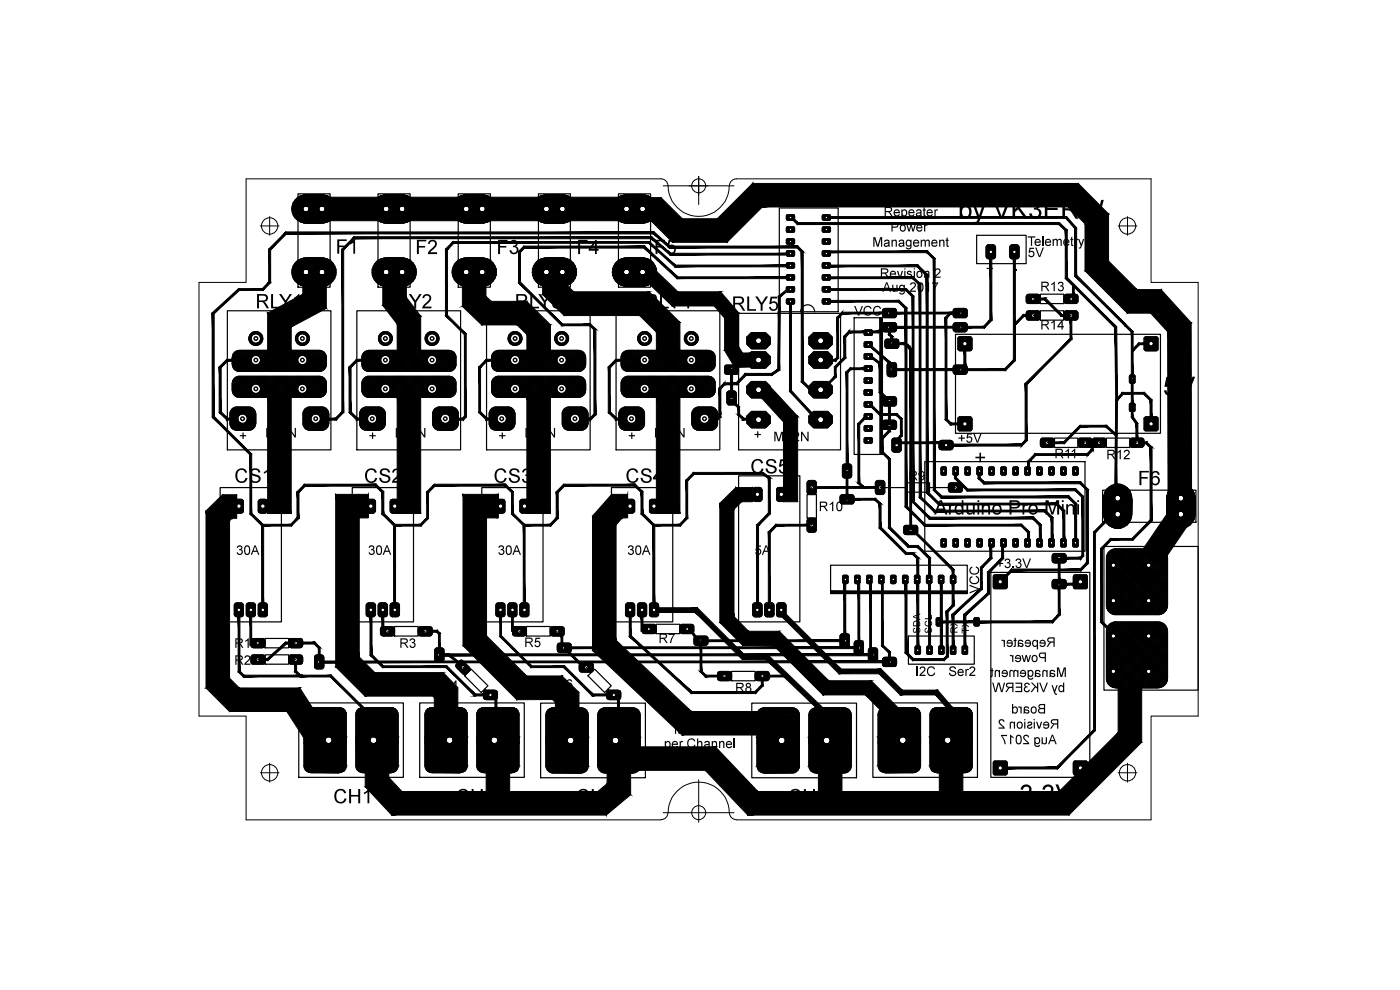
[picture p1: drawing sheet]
<svg xmlns="http://www.w3.org/2000/svg" width="297mm" height="210mm" viewBox="0 0 297 210" stroke-linecap="round" stroke-linejoin="round" font-family="sans-serif">
<g fill="none" stroke="#000" stroke-width=".21">
<path d="M140.7 39.4h15M141.7 39.4a1.48 1.48 0 0 0-1.5-1.5h-88v22h-10v92h10v22h88M141.7 39.4a6.5 6.5 0 0 0 6.5 6.5 6.5 6.5 0 0 0 6.5-6.5M148.2 37.4v6M154.7 39.4a1.48 1.48 0 0 1 1.5-1.5h88v22h10v92h-10v22h-88M55.2 47.9h4M57.2 45.9v4M65 54.7h3.2M65 41.3h3.2M65 47.3h3.2M65 54.7a2.96 2.96 0 0 0-3.1 3 2.96 2.96 0 0 0 3.1 3M65 41.4a2.96 2.96 0 0 0-3.1 2.9 2.96 2.96 0 0 0 3.1 3"/>
<path d="M68.2 54.7a2.96 2.96 0 0 1 3.1 3 2.96 2.96 0 0 1-3.1 3M68.2 41.4a2.96 2.96 0 0 1 3.1 2.9 2.96 2.96 0 0 1-3.1 3M82 54.7h3.2M82 41.3h3.2M82 47.3h3.2M82 54.7a2.96 2.96 0 0 0-3 3 2.96 2.96 0 0 0 3 3M82 41.4a2.96 2.96 0 0 0-3 2.9 2.96 2.96 0 0 0 3 3M85.2 54.7a2.96 2.96 0 0 1 3.1 3 2.96 2.96 0 0 1-3.1 3M85.2 41.4a2.96 2.96 0 0 1 3.1 2.9 2.96 2.96 0 0 1-3.1 3M99 54.7h3.2M99 41.3h3.2M99 47.3h3.2"/>
<path d="M99 54.7a2.96 2.96 0 0 0-3.1 3 2.96 2.96 0 0 0 3.1 3M99 41.4a2.96 2.96 0 0 0-3.1 2.9 2.96 2.96 0 0 0 3.1 3M102.2 54.7a2.96 2.96 0 0 1 3.1 3 2.96 2.96 0 0 1-3.1 3M102.2 41.4a2.96 2.96 0 0 1 3.1 2.9 2.96 2.96 0 0 1-3.1 3M116 54.7h3.2M116 41.3h3.2M116 47.3h3.2M116 54.7a2.96 2.96 0 0 0-3 3 2.96 2.96 0 0 0 3 3M116 41.4a2.96 2.96 0 0 0-3 2.9 2.96 2.96 0 0 0 3 3M119.2 54.7a2.96 2.96 0 0 1 3.1 3 2.96 2.96 0 0 1-3.1 3M119.2 41.4a2.96 2.96 0 0 1 3.1 2.9 2.96 2.96 0 0 1-3.1 3M133 54.7h3.2"/>
<path d="M133 41.3h3.2M133 47.3h3.2M133 54.7a2.96 2.96 0 0 0-3.1 3 2.96 2.96 0 0 0 3.1 3M133 41.4a2.96 2.96 0 0 0-3.1 2.9 2.96 2.96 0 0 0 3.1 3M136.2 54.7a2.96 2.96 0 0 1 3.1 3 2.96 2.96 0 0 1-3.1 3M136.2 41.4a2.96 2.96 0 0 1 3.1 2.9 2.96 2.96 0 0 1-3.1 3M166.8 54.1v-.8l.3-.1h1.3l.2 .9M166.8 49.1l1-1 .8 .8-.4 .4M166.8 53.4l1 1 .8-.8M166.8 58.7l.7 .7M166.8 56.5l.4 .4M166.8 51.6l.3 .2"/>
<path d="M166.8 50.9l.9 .9M166.8 50.9v.6M166.8 54.1l.3 .3h1.2M166.8 50.9l.3-.3h1.2l.3 .3M166.8 51.5l.3 .3h1.2l.3-.3M166.8 58.4l.3-.1h1.3l.2 .3-.1 .7-.2 .1h-1.3l-.2-.3zM166.8 48.2l.3-.1h1.3l.2 .3-.1 .7-.2 .2-1.3-.1-.2-.2zM166.8 45.7l.3-.1h1.3l.2 .3-.1 .7-.2 .1h-1.3l-.2-.3zM166.8 58.3l.6 .6M166.8 50.7l.6 .6M166.8 55.8l1.1 1.1M166.8 49.2h.1"/>
<path d="M166.8 48.2l.6 .7M166.9 45.6l.5 .5M166.9 53.2l.5 .5M166.9 48.1l.5 .5M166.9 45.6l-.1 .1M166.9 55.8l.5 .4M167 58.3l.4 .4M167 53.2l-.2 .1M167 50.6l.4 .5M167.1 50.6l-.3 .3M167.1 53.2l.4 .4M167.1 45.6l.4 .3"/>
<path d="M167.1 58.3l-.3 .2 .9 .9M167.1 55.7l.4 .4M167.1 55.7h1.2M167.1 55.7l-.3 .3v.8l.3 .1h1.2l.2-.1 .1-.8-.3-.3M167.1 55.7l-.3 .4 .9 .8M167.2 58.3l.3 .3M167.2 50.6l.4 .4M167.2 45.6l-.4 .3 .8 .8M167.2 53.2l-.4 .4 .8 .8M167.3 53.2l.3 .3M167.3 45.6l.3 .3M167.3 50.6l-.5 .5 .7 .7"/>
<path d="M167.3 58.3l-.5 .5M167.4 46.2l-.5 .5M167.4 48.7l-.5 .5M167.4 51.2l-.5 .5M167.4 56.4l-.5 .4M167.4 58.8l-.5 .6M167.4 58.3l.3 .3M167.4 45.6l-.6 .6 .6 .5 .3-.3M167.4 46l-.6 .6M167.4 51.4l-.4 .4M167.4 53.2l-.6 .6 .6 .6 .3-.3M167.4 53.6l-.6 .6"/>
<path d="M167.4 53.9l-.4 .4M167.4 59l-.4 .4M167.4 50.6l.3 .3M167.5 48.9l-.4 .4M167.5 53.2l.3 .3 .3-.3M167.5 56.5l-.4 .4M167.5 54l-.4 .4-.3-.4M167.5 45.6l.4 .3M167.5 48.4l-.4-.3-.3 .3 .9 .9M167.5 50.6l-.7 .8 .5 .4M167.5 58.3l-.7 .7 .5 .4M167.5 48.9l.4 .4"/>
<path d="M167.6 51.5l-.4 .3M167.6 59.1l-.4 .3M167.6 55.7l1 1M167.6 48.1l1 1M167.6 48.1l-.8 .8 .4 .4M167.6 48.9l-.3 .4M167.6 55.7l-.8 .8M167.6 56.6l-.3 .3M167.7 59.1l.2 .3M167.7 56l-.3-.3-.6 .6 .6 .6M167.7 51.5l.2 .3M167.7 45.6l-.9 .8 .3 .3 .4-.3"/>
<path d="M167.7 48.4l-.3-.3-.6 .5 .6 .7M167.7 58.3l.9 .9-.2 .2-.5-.4M167.7 50.6l.9 1M167.7 53.2l-.9 .8M167.7 45.6l.9 .8-.4 .3-.3-.3M167.7 48.4l.3-.3 .6 .5-.7 .7M167.7 50.6l-.9 1M167.7 51.5l-.3 .3M167.7 53.2l.9 .8M167.8 58.3l-1 .9 .3 .2M167.8 56.6l.3 .3M167.8 55.7l.8 .8"/>
<path d="M167.8 48.9l.3 .4M167.8 59.1l-.4 .3M167.8 59.1l.4 .3M167.8 55.7l-1 1M167.9 51.5l.3 .3M167.9 48.9l-.4 .4M167.9 50.6l.7 .7-.5 .5M167.9 58.3l.7 .7-.5 .4M167.9 56.5l.4 .4M167.9 45.6l-.4 .3M167.9 53.2l-.3 .3M167.9 54l.3 .4"/>
<path d="M167.9 45.6l.7 .6M167.9 53.2l.7 .6-.6 .6-.3-.3M167.9 51.4l.5 .4M167.9 48.9l.4 .4M167.9 46l.7 .6M168 53.6l.5 .6M168 53.9l.5 .4M168 46.2l.5 .5M168 50.6l-.3 .3M168 58.3l-.3 .3M168 58.8l.5 .6M168 56.4l.5 .4"/>
<path d="M168 51.2l.5 .5M168 48.7l.5 .5M168 55.7l.6 .6-.6 .6M168.1 58.3l.5 .5M168.1 55.7l-.4 .3M168.1 45.6l-.3 .3M168.1 50.6l.5 .5-.7 .7M168.2 53.2l.4 .4M168.2 45.6l.4 .3-.8 .8-1-1M168.2 50.6l-.3 .4M168.2 58.3l-.3 .3M168.2 48.1l.4 .3-.9 .9"/>
<path d="M168.2 55.7l.4 .4-.9 .8M168.3 48.1l-.4 .3M168.3 55.7l-.4 .4M168.3 45.6l-.4 .3M168.3 53.2l-.4 .4M168.3 58.3l.3 .2-.9 .9M168.3 50.6l.3 .3M168.4 50.6l-.5 .5M168.4 53.2l.2 .1-1 1.1M168.4 58.3l-.5 .4M168.5 48.1l-.5 .5M168.5 55.8l-.5 .4"/>
<path d="M168.5 45.6v.1M168.5 45.6l-.5 .5M168.5 53.2l-.5 .5M168.5 49.1v.1M168.5 50.7l-.5 .6M168.5 58.3l-.5 .6M168.6 46.1l-.6 .6-.3-.3M168.6 45.7l-1 1M168.6 48.2l-.7 .6M168.6 50.9l-.9 .9M168.6 51.6l-.3 .2M168.6 54l-.3 .4"/>
<path d="M168.6 55.8l-1.1 1.1M168.6 56.5l-.4 .4M168.6 58.7l-.7 .7M168.6 50.9v.6M168.6 54.1l-.3 .3M174.4 51.5l.3 .3M174.4 54.1l.3 .3h1.2M174.4 48.4l.1 .7 .2 .2M174.4 58.6l.1 .7 .2 .1M174.4 58.7l.7 .7 .3-.3M174.4 54l1-.8 .8 .8M174.4 48.4l.9 .9 .9-.9"/>
<path d="M174.4 46.1l.6 .6M174.4 48.4l.4-.3 .3 .3M174.4 48.9l.8-.8 1 1M174.4 49.1l1-1 .8 .8-.4 .4M174.4 50.9l.9 .9 .9-.9M174.4 58.9l.5 .5M174.4 56.5l.4 .4M174.4 56.3l.7 .6M174.4 51.6l.3 .2M174.4 48.9l.4 .4M174.4 50.9v.6M174.5 58.3l.5 .6-.5 .5"/>
<path d="M174.5 49.1l.1 .1M174.5 48.2l.6 .6M174.5 55.8l.6 .7M174.5 53.2l.5 .5M174.5 50.7l.5 .5M174.6 55.7l.4 .5M174.6 45.6l.4 .5M174.6 45.6l-.1 .1M174.6 48.1l.5 .5M174.6 58.3l.5 .4M174.6 50.6l.5 .5M174.6 53.2l-.2 .1 1 1.1 .8-.8"/>
<path d="M174.7 53.2l.4 .4M174.7 45.6l.4 .3M174.7 50.6l-.3 .3M174.7 53.2l-.2 .1-.1 .8M174.7 58.3l-.3 .3M174.7 45.6l-.3 .3 .2 .8h1.3M174.7 50.6h1.2l.3 .3M174.7 53.2h1.4l.1 .9M174.7 58.3h1.2l.3 .3-.1 .8h-1.4M174.7 45.6h1.2l.3 .1v.7l-.3 .3M174.8 55.7l.3 .4M174.8 55.7l-.4 .4 .9 .8"/>
<path d="M174.8 58.3l.4 .3M174.8 45.6l-.4 .4M174.8 53.2l-.4 .4M174.8 50.6l.4 .3M174.9 53.2l.3 .3 .4-.3 .6 .6-.5 .6M174.9 58.3l-.5 .5M174.9 50.6l-.5 .5 .7 .7M174.9 45.6l.3 .3M175 48.1l.4 .3 .3-.3 .5 .5-.6 .7M175 55.7l.3 .3M175 54.4l.4-.3 .3 .3M175 55.7l-.6 .6"/>
<path d="M175 48.1l-.6 .5 .7 .7M175 48.7l-.4 .5M175 51.2l-.5 .5M175 56.4l-.4 .5-.1-.1M175.1 50.6l.3 .3 .2-.3M175.1 58.3l.2 .3 .3-.3M175.1 59l-.5 .4M175.1 45.6l-.7 .6M175.1 46l-.6 .6M175.1 46.2l-.5 .5M175.1 51.4l-.5 .4M175.1 53.6l-.6 .6"/>
<path d="M175.1 53.9l-.5 .4M175.1 56.5l-.4 .4M175.1 48.9l-.4 .4M175.1 50.6l-.7 .7 .5 .5M175.1 46.4l-.3 .3-.4-.3 .9-.8 .9 .8-.3 .3M175.1 54l-.3 .4-.4-.4M175.1 56.6l.4 .3M175.1 45.6l1.1 1M175.2 48.9l.3 .4M175.2 59.1l-.4 .3M175.2 51.5l-.4 .3M175.2 58.3l-.8 .7"/>
<path d="M175.2 55.7l1 1M175.2 55.7l-.8 .8M175.2 56.6l-.3 .3M175.2 48.9l-.3 .4M175.3 58.3l.9 .9M175.3 50.6l.9 1M175.4 56.6l.3 .3M175.4 50.6l-1 1M175.4 51.5l-.3 .3M175.4 58.3l-1 .9 .3 .2M175.4 55.7l.8 .8M175.4 48.9l.3 .4"/>
<path d="M175.5 53.5l-.4-.3-.7 .6 .6 .6M175.5 51.5l.3 .3M175.5 55.7l-1.1 1M175.5 58.3l.7 .7-.4 .4-.3-.3M175.5 46.4l.4 .3M175.5 45.6l-.3 .3M175.5 50.6l.7 .8-.5 .4M175.5 54l.4 .4M175.6 53.6l.6 .6M175.6 59l.4 .4 .2-.2M175.6 56.5l.3 .4M175.6 51.4l.4 .4"/>
<path d="M175.6 48.9l.3 .4M175.6 53.9l.5 .4M175.6 48.7l.5 .5M175.6 58.8l.6 .5M175.6 56.4l.5 .4M175.6 51.2l.6 .5M175.6 46.2l.5 .5M175.6 45.6l.6 .5M175.7 55.7l.5 .6-.6 .6M175.7 55.7l-.3 .3M175.7 50.6l.5 .5-.6 .7-.3-.3M175.7 45.6l-.3 .3"/>
<path d="M175.7 53.2l-.3 .3M175.7 58.3l.5 .4M175.8 53.2l.4 .4M175.8 58.3l-.3 .3M175.8 45.6l.4 .3-.8 .8-1-1M175.8 50.6l-.3 .4M175.9 55.7l.3 .4-.8 .8M175.9 48.1h-1.2l-.3 .3M175.9 55.7h-1.2l-.2 .2-.1 .7 .3 .3M175.9 55.7l-.4 .4M175.9 48.1l-.4 .3M175.9 48.1l.3 .3"/>
<path d="M175.9 55.7l.3 .3-.1 .9h-1.4M175.9 50.6l.3 .3M175.9 45.6l-.3 .3M175.9 58.3l.3 .2-.9 .9-.9-.9M176 53.2l-.4 .4M176 50.6l-.4 .5M176 58.3l-.4 .4M176.1 55.8l-.5 .4M176.1 48.1l-.5 .5M176.1 53.2l.1 .1M176.1 53.2l-.5 .5M176.2 45.6l-.6 .5"/>
<path d="M176.2 50.7l-.6 .6M176.2 58.3l-.6 .6M176.2 48.4l-.1 .8-1.4 .1M176.2 58.8l-.6 .6-.3-.3M176.2 46.2l-.5 .5-.3-.3-.4 .3M176.2 56.5l-.4 .4M176.2 45.8l-1 .9-.8-.8M176.2 48.2l-1.1 1.1M176.2 51.6l-.2 .2M176.2 53.4l-1 1-.8-.8M176.2 54l-.3 .4M176.2 55.9l-1.1 1"/>
<path d="M176.2 50.9v.6M176.2 51.5l-.3 .3h-1.2M176.2 54.1l-.3 .3M209.2 53.8l1.2 1.1 .8-.8M209.2 52.9l.6 .6-.6 .6M209.2 53.6l1.4 1.3 .6-.6M209.2 54.4l.4 .5M209.2 53.3l1.6 1.6M209.2 53.1l1.8 1.8M209.2 52.7l.6 .6M209.2 54.4l.1 .2 .4 .3M209.3 54.7l.8-.9 1 .9"/>
<path d="M209.3 52.1l.9 .9 .9-.8M209.4 52l1.8 1.8M209.5 51.9l-.3 .3 .8 .8M209.6 51.9l1.6 1.6M209.7 51.9h1l.5 .5M209.7 51.9l-.2 .1-.3 .4M209.8 51.9l-.6 .6M209.8 51.9l1.4 1.4M209.9 53.6l-.7 .7 .7 .6 1.3-1.3M209.9 53.1l-.7-.7v2M210 53.7l-.8 .8M210 51.9l-.8 .8"/>
<path d="M210 51.9l1.2 1.2M210.3 53.8l.9 .8M210.4 53.8l-1.1 1M210.4 51.9l-1.2 1.3M210.5 53.7l.7 .7M210.5 51.9l.7 .7M210.6 53.6l.6 .6M210.6 53.4l.6 .6M210.7 51.9l-1.5 1.5M210.7 51.9l.2 .1 .3 .4M210.9 51.9l-1.7 1.7M211 52l-1.8 1.9"/>
<path d="M211.2 52.3l-.8 .8M211.2 54.5l-.4 .4M211.2 54.4l-.3 .4-1.2 .1M211.2 52.8l-1-.9-1 1M211.2 52.5l-.7 .7M211.2 53.2l-1.7 1.7M211.2 53.9l-1 1-1-.9M211.2 52.8l-.6 .5M211.2 53l-.7 .6M211.2 53.4l-1.5 1.5M211.2 52.4v2M214.2 54.4v-2l.6-.5 1.4 1.4-1.6 1.6"/>
<path d="M214.2 52.7l.8-.8 1.2 1.2-1.7 1.8M214.2 52.9l.9-1 1.1 1M214.2 53.4l1.5 1.5 .5-.4-.8-.8M214.2 53.9l1.1 1M214.2 53.6l1.3 1.3M214.2 53.2l1.7 1.7M214.2 52.9l.6 .7M214.2 52.7l.6 .6M214.2 52.5l.7 .7M214.2 54.4l.1 .2 .4 .3 1.2-.1 .3-.4M214.2 54.5l.4 .4M214.2 52.3l.8 .7"/>
<path d="M214.3 52.1l.9 .9 .9-.9M214.4 52l1.8 1.8-1.1 1.1-.9-.8M214.6 51.9l1.6 1.7M214.7 51.9l-.4 .3-.1 .2M214.7 51.9h1M214.8 53.4l-.6 .6M214.9 53.6l-.7 .6 .6 .7M214.9 53.7l-.7 .7M215.1 53.8l-.8 .8M215.1 53.8l.9 1M215.5 53.6l.7 .6-.7 .7M215.6 51.9l-1.4 1.4"/>
<path d="M215.6 53.4l.6 .6-.9 .9M215.7 51.9l.5 .6-.7 .6M215.7 51.9l.2 .1 .3 .4M215.8 51.9l-1.6 1.7M215.9 52l.2 .2M216 52l-1.8 1.8M216.1 54.7l-.8-.9-1 .9M216.2 52.2l-.8 .8M216.2 52.7l-.8-.8-1.2 1.2M216.2 52.7l-.6 .6M216.2 52.9l-.6 .6M216.2 53.6l-1.3 1.3"/>
<path d="M216.2 52.4v2M237.2 47.9h4M239.2 45.9v4M49.2 75.8a2.55 2.55 0 0 0 .7 2.7l.9 .3h16.9M49.2 76.5l2.4 2.3 1.8-1.9M49.2 76.3l2.6 2.5 1.7-1.7M49.2 76.1l2.8 2.7 1.6-1.6M49.2 75.9l3 2.9 1.6-1.5M49.2 77.2l1.7 1.6M49.3 75.4l3.4 3.4 1.4-1.5M49.4 75.3l3.5 3.5 1.4-1.4M49.4 75.1l3.7 3.7"/>
<path d="M49.6 74.9l4 3.9 4.4-4.5 4.5 4.5 1.5-1.5M49.7 74.7l4.1 4.1M49.8 74.6l4.2 4.2 4.5-4.5 4.5 4.5 1.5-1.5M50 74.5l-.5 .6M50.2 79.9l4.4 4.4 4.5-4.5 4.5 4.5 .8-.9 .9 .9M50.2 79.9l-.8 .9M50.4 74.3l-1.1 1.1M50.4 74.3l4.5 4.5 4.5-4.5 4.5 4.5 4.4-4.4M50.5 79.8l-1.2 1.3M50.6 79.8l2.7 2.8M50.7 79.8l2.6 2.5M50.8 79.8h16.9a1.48 1.48 0 0 1 1.5 1.5"/>
<path d="M50.8 79.8l-1.6 1.5M50.8 74.3h16.9M50.8 74.3a1.48 1.48 0 0 0-1.5 1.5M50.8 79.8a1.48 1.48 0 0 0-1.5 1.5M50.9 74.3l2.5 2.5-2.1 2-2.1-2M50.9 74.3l-1.7 1.6M51.1 74.3l2.2 2.2M51.1 74.3l-1.9 1.9M51.2 79.8l2.2 2.2M51.2 79.8l-2 2 2.7 2.5 1.5-1.4-3.1-3.1M51.4 79.8l2.1 2M51.4 79.8l-2.2 2.2"/>
<path d="M51.9 79.8l1.8 1.8M51.9 79.8l-2.7 2.6M52.1 79.8l1.8 1.7M52.1 79.8l-2.9 2.9M52.2 74.3l1.4 1.4M52.3 74.3l-3.1 3M52.4 74.3l1.2 1.3 1.3-1.3 4.5 4.5 4.5-4.5 4.4 4.4M52.5 74.3l-3.2 3.2M52.5 79.8l1.7 1.7M52.6 79.8l-3.3 3.3M52.8 79.8l1.7 1.7 1.6-1.7 4.5 4.5 4.6-4.5M52.8 71.7l1.5 1.6"/>
<path d="M52.8 79.8l-3.5 3.5M52.8 71.3l.5 .5M52.8 72.2l1 1M52.9 74.3l1.1 1.1M52.9 71.2l.4 .4M52.9 74.3l-3.5 3.6M53 71l.4 .4M53 79.8l1.8 1.8M53 79.8l-3.6 3.6M53.1 70.9l.3 .4M53.1 74.3l1.1 1.1M53.1 74.3l-3.6 3.7"/>
<path d="M53.2 70.8l.3 .3M53.3 76.2l-2-1.9-2.1 2.1M53.3 70.7l.3 .3M53.3 71.7l-.5 .4M53.3 71.9l-.5 .5M53.3 76.2l-2.7 2.6-1.3-1.4M53.3 76.4l-2.4 2.4M53.3 76.1l-1.8-1.8-2.3 2.3M53.3 74.3l1.1 1.1M53.3 72.1l-.4 .4M53.3 76.6l-2.2 2.2-1.9-1.8M53.4 75.9l-1.7-1.6-2.5 2.5"/>
<path d="M53.4 71.4l-.6 .6 1.3 1.3M53.4 74.3l-3.9 3.9M53.4 72.3l-.4 .3 .4 .4M53.4 70.6l.4 .3M53.5 75.8l-1.5-1.5-2.8 2.8M53.5 72.4l-.4 .4M53.5 75.7l-3 3.1M53.6 70.5l.3 .4M53.6 72.5l-.4 .4M53.6 70.4l-.7 .8M53.7 72.6l-.3 .4M53.7 70.4l.4 .4"/>
<path d="M53.8 74.3l4.5 4.5 4.5-4.5M53.8 77.3l1.5 1.5M53.8 78.8l4.5-4.5 4.4 4.5M53.8 72.7l-.3 .4M53.8 75.5l-1.1-1.2-3.4 3.4 1 1M53.8 74.3l-4.1 4.1M53.9 70.4l.4 .4M53.9 70.3l-1.1 1.2 .5 .5M53.9 77.3l-1.4 1.5M54 72.8l-.4 .4M54 74.3l4.5 4.5 4.5-4.5M54 72.8l.5 .5"/>
<path d="M54 74.3l-4.2 4.2M54.1 70.3l.5 .6 .4-.4M54.1 79.8l4.5 4.5M54.2 79.8l-4.3 4.2M54.2 70.3l-1.4 1.5M54.2 72.8l-.4 .4M54.3 70.3l1.5 1.5M54.3 72.8l.4 .4M54.3 79.8l4.6 4.5 4.4-4.5 4.5 4.5 1.5-1.4-3.1-3.1-1.7 1.7M54.4 79.8l-4.4 4.3M54.4 70.3l-.5 .6M54.4 72.8l-.5 .5"/>
<path d="M54.5 72.8l.4 .4M54.5 70.3l1.2 1.2M54.5 77.3l1.5 1.5M54.6 70.4l-.4 .4M54.6 77.3l-1.5 1.5M54.7 72.7l.3 .4M54.7 75.5l-1.1-1.2-4 4M54.8 79.8l4.5 4.5 4.5-4.5M54.8 70.4l-.4 .4M54.8 79.8l-4.4 4.4M54.8 70.4l.8 .9M54.9 72.6l.4 .3"/>
<path d="M55 79.8l4.5 4.5 4.5-4.5M55 75.7l1.5-1.4 4.5 4.5 2.2-2.2M55 72.4l.4 .4M55 79.8l-4.4 4.5M55.1 70.5l-.4 .4M55.1 74.3l4.5 4.5 4.5-4.5 4.3 4.4M55.2 73l-.4-.4-.6 .7M55.2 74.3l-1.1 1.1M55.2 72.1l.4 .4M55.2 71.5l.6 .5M55.2 70.7l-.3 .3M55.2 79.8l4.5 4.5 4.5-4.5 4.3 4.3"/>
<path d="M55.3 76.2l1.9-1.9 4.4 4.5 1.8-1.7M55.3 71.8l.4 .4-1.1 1M55.3 79.8l-4.5 4.5M55.3 70.7l-.3 .4M55.3 74.3l4.5 4.5M55.4 74.3l-1.1 1.1M55.4 70.9l-.3 .4M55.5 79.8l4.5 4.5 4.5-4.5M55.5 79.8l-4.5 4.5-1.8-1.7M55.6 71l-.4 .4M55.6 72.5l-.6 .6M55.6 74.3l4.5 4.5 4.5-4.5 4.1 4.1"/>
<path d="M55.6 71.2l-.4 .3M55.6 74.3l-1.1 1.1M55.7 79.8l4.5 4.5M55.7 71.3l-.4 .4M55.7 71.5l-.4 .5 .3 .4M55.7 79.8l-1.7 1.7-1.7-1.7-3 3.1M55.8 71.7l-.7 .6 .4 .3M55.8 71.9l-1.4 1.4M55.9 79.8l4.5 4.5 4.5-4.5 4 4M55.9 79.8l-1.6 1.7M56 74.3l4.5 4.5M56.1 74.3l-1.3 1.2"/>
<path d="M56.2 74.3l4.6 4.5 2.4-2.4M56.3 74.3l-1.3 1.4M56.7 74.3l4.5 4.5 2.1-2M56.7 74.3l-1.6 1.6 2.9 2.9 4.6-4.5M56.9 74.3l4.5 4.5 1.9-1.9M56.9 74.3l-1.7 1.7M57 79.8l4.5 4.5 1.7-1.6M57.1 79.8l-2.1 2M57.2 79.8l4.5 4.5M57.3 79.8l-2.2 2.2 2.4 2.3 4.5-4.5 1.7 1.8M57.4 74.3l4.5 4.5 1.6-1.7M57.4 74.3l-2.1 2.2 2.3 2.3"/>
<path d="M57.6 74.3l4.5 4.5M57.6 74.3l-2.4 2.4 2.2 2.1 4.5-4.5M57.7 79.8l4.5 4.5 1.2-1.2M57.8 79.8l-2.5 2.5 1.9 2M57.8 74.3l4.5 4.5 1.5-1.5M57.8 74.3l-4.4 4.5-3.9-3.8M57.9 79.8l4.5 4.5M58 79.8l-2.7 2.7 1.7 1.8 4.6-4.5M58.1 79.8l4.6 4.5 .9-1M58.2 79.8l-3 3M58.6 79.8l4.5 4.5 .9-.9M58.6 79.8l-4.5 4.5-4.2-4.2"/>
<path d="M58.8 79.8l4.5 4.5 .9-.9M58.9 79.8l-4.5 4.5-4.4-4.3M58.9 74.3l4.5 4.5M59 74.3l-4.5 4.5-4.4-4.3M59.2 74.3l4.5 4.5 4.4-4.5M59.2 74.3l-4.5 4.5-4.4-4.4M59.6 74.3l4.5 4.5 4.4-4.3M59.7 74.3l-4.6 4.5-4.5-4.5-1.3 1.4 3.1 3.1M59.8 74.3l4.6 4.5 4.2-4.2M59.9 74.3l-4.5 4.5M60 79.8l4.4 4.5 4.3-4.2M60 79.8l-4.5 4.5-.9-.9-.9 .9-4-4"/>
<path d="M60.2 79.8l3.1 3.1M60.2 79.8l-4.5 4.5M60.3 74.3l4.5 4.5 4-4M60.3 74.3l-4.5 4.5-1.4-1.5M60.4 79.8l2.8 2.8M60.4 79.8l-4.5 4.5-1-1M60.5 74.3l4.5 4.5M60.5 74.3l-4.4 4.5M60.6 79.8l2.6 2.5M60.7 79.8l-4.6 4.5-1.1-1.2M60.7 74.3l2.6 2.5M60.8 74.3l-4.5 4.5-1.6-1.5"/>
<path d="M60.8 79.8l2.4 2.4M60.9 79.8l-4.5 4.5-1.3-1.3M61.1 79.8l2.2 2.2M61.1 79.8l-4.5 4.5-1.4-1.4M61.5 79.8l2 2M61.7 79.8l1.9 1.9M61.8 79.8l-4.5 4.5M61.9 74.3l1.4 1.5M62.1 74.3l1.4 1.4M62.1 74.3l-4.5 4.5M62.2 79.8l1.7 1.7 1.7-1.7M62.2 79.8l-4.5 4.5-4.4-4.5-3.8 3.8"/>
<path d="M62.4 79.8l1.7 1.7M62.5 79.8l-4.5 4.5M62.5 74.3l1.2 1.2M62.6 79.8l1.7 1.7M62.7 79.8l-4.5 4.5-4.5-4.5-4 4M62.7 71.7l1.4-1.4 1.6 1.5M62.7 71.8l1.5 1.5 1.5-1.4M62.7 71.5l.5 .6M62.7 74.3l1.1 1.1M62.7 71.4l.5 .4M62.8 71.2l.4 .4M62.9 71l.4 .4"/>
<path d="M63 74.3l1.1 1.1M63 70.9l.3 .4M63 72.8l.2 .1M63 70.8l.4 .3M63.2 76.5l-2.2-2.2-4.5 4.5-1.6-1.6M63.2 71.7l-.5 .4M63.2 71.9l-.5 .4 1 .9M63.2 76.3l-2-2-4.5 4.5-1.7-1.7M63.2 76.2l-2.7 2.6M63.2 70.7l.3 .3M63.2 72.1l-.4 .4M63.2 76.1l-1.8-1.8-4.5 4.5-1.8-1.8"/>
<path d="M63.3 76l-1.7-1.7-4.4 4.5-2-2M63.3 71.3l-.6 .7 1.3 1.3M63.3 72.3l-.4 .3M63.3 70.6l.3 .4M63.3 72.4l-.3 .3M63.4 74.3l1.2 1.2M63.4 70.5l.4 .4M63.5 74.3l-4.6 4.5-4.4-4.5-4.4 4.4M63.5 70.5l-.7 .6M63.5 72.5l-.4 .4M63.5 73.2l.4-.4 .5 .5M63.6 75.6l-1.3-1.3-4.5 4.5-2.5-2.6"/>
<path d="M63.6 72.6l-.4 .4M63.6 70.4l.4 .4M63.6 74.3l4.5 4.4M63.7 74.3l-4.5 4.5-4.5-4.5-4.4 4.4M63.7 77.2l-1.6 1.6M63.7 72.7l-.4 .4M63.8 79.8l4.4 4.4M63.8 70.4l.4 .4M63.8 70.3l-1.1 1.2M63.9 70.3l.6 .6M64 79.8l4.4 4.4M64.1 72.8l-.5 .4"/>
<path d="M64.2 77.4l-1.4 1.4M64.2 72.8l.4 .4M64.2 77.4l1.5 1.4M64.3 75.4l-1.1-1.1-4.5 4.5-4.5-4.5-4.2 4.3-.5-.5M64.3 70.3l-.6 .6M64.4 70.3l1.2 1.3M64.4 79.8l4.2 4.2M64.5 70.4l-.5 .4M64.5 72.7l.4 .4M64.6 72.7l-.6 .6M64.6 77.3l1.5 1.5 3.2-3.1-1.3-1.4-4.5 4.5M64.7 70.4l-.4 .4"/>
<path d="M64.7 79.8l4.1 4.1M64.7 70.4l.9 .9-.4 .4M64.7 79.8l-4.5 4.5M64.7 72.6l.3 .4M64.8 73.2l-.5-.4-.5 .5M64.8 74.3l4 4.1M64.8 74.3l-4.5 4.5-4.5-4.5-1.1 1.1M64.8 70.4l-.4 .4M64.8 75.6l1.3-1.3 3.2 3.1M64.8 72.6l.4 .3M65 72.4l.3 .4M65 60.7h3.2"/>
<path d="M65 70.5l-.4 .4M65 74.3l3.9 3.9M65 74.3l-1.1 1.1M65.1 76l2.9 2.8 1.3-1.3M65.1 72.1l.4 .4M65.1 70.6l-.4 .4M65.1 76l1.7-1.7 2.5 2.5M65.1 79.8l3.9 3.9M65.2 76.5l2.3 2.3 1.8-1.7M65.2 76.2l2.5 2.6M65.2 72l.3 .4M65.2 71.8l.4 .4"/>
<path d="M65.2 70.7l-.3 .4M65.2 74.3l3.8 3.8M65.2 74.3l-1 1.1M65.3 70.9l-.3 .3M65.3 79.8l3.8 3.7M65.4 79.8l-4.5 4.5M65.4 71l-.3 .4M65.5 74.3l3.6 3.7M65.5 71.1l-.4 .4 .5 .5M65.5 72.5l-.6 .6M65.5 74.3l-1.1 1.1M65.5 79.8l3.6 3.6"/>
<path d="M65.6 71.5l-.4 .4M65.6 72.1l-1.1 1.2M65.7 71.7l-.7 .6 .4 .3M65.7 74.3l3.5 3.5M65.7 74.3l-1.1 1.1M65.9 74.3l3.3 3.3M65.9 74.3l-1.2 1.2M66.3 74.3l3 2.9M66.4 74.3l-1.4 1.4M66.6 74.3l2.7 2.7M66.6 74.3l-1.6 1.6M66.7 79.8l2.6 2.6"/>
<path d="M66.7 79.8l-1.9 1.9M66.9 79.8l2.4 2.4M66.9 79.8l-2 2M67 74.3l2.3 2.2M67.1 74.3l-1.9 1.9M67.2 74.3l2.1 2M67.3 74.3l-2.1 2.1M67.4 79.8l1.9 2-2.6 2.5-1.6-1.6 2.9-2.9 1.2 1.2M67.4 79.8l-2.3 2.3M67.4 74.3l1.9 1.8M67.5 74.3l-2.4 2.4 2.1 2.1M67.6 79.8l1.7 1.7-2.8 2.8-1.4-1.4"/>
<path d="M67.6 79.8l-2.4 2.5M67.7 74.3l1.6 1.6v1.4M67.7 74.3a1.48 1.48 0 0 1 1.5 1.5M67.7 74.3l-4.5 4.5-4.5-4.5-4.5 4.5-4.2-4.2M67.8 79.8l1.5 1.4M67.8 79.8l-2.6 2.7M68.2 79.9l-4.4 4.4M68.2 74.4l1 1M68.6 78.6l-4.2-4.3-4.5 4.5M68.7 74.6l.2 .3-3.9 3.9M68.7 74.6l-4.1 4.2-4.5-4.5-4.5 4.5-1.4-1.5M69.1 75l-3.9 3.8-1.5-1.5"/>
<path d="M69.1 75.1l-3.6 3.7-1.5-1.5M69.2 75.3l-3.5 3.5M69.2 77.8l-.9 .9M69.2 77.3a1.48 1.48 0 0 1-1.5 1.5M69.2 75.5l-3.3 3.3-1.5-1.5M69.3 75.9l-3 2.9-1.6-1.6M69.3 76.1l-2.7 2.7-1.7-1.7M69.3 76.4l-2.5 2.4-1.8-1.8M69.3 76.6l-2.3 2.2-2-2M69.3 76.8l-2 2M69.3 77.3l-1.6 1.5M76.8 75.8v1.5a1.48 1.48 0 0 0 1.4 1.5h17.1a1.48 1.48 0 0 0 1.4-1.5v-1.5"/>
<path d="M76.8 77.4l1.3 1.4M76.8 75.9l1.6-1.6 2.5 2.5-2.1 2-2-2M76.8 76.3l2.5 2.5 1.7-1.7M76.8 76.1l2.7 2.7M76.8 76.2l1.8-1.9 2.2 2.2M76.8 77.5l3.1-3.2 1.3 1.3 1.2-1.3 4.5 4.5M76.8 76.5l2.2 2.3 1.9-1.9M76.8 75.9l2.9 2.9 1.6-1.5M76.8 75.3l3.6 3.5 1.4-1.4M76.9 75.1l3.7 3.7 1.5-1.5M77 78.1l.4 .5M77 75l3.8 3.8 4.6-4.5 4.4 4.5"/>
<path d="M77.1 74.9l3.9 3.9M77.2 74.7l4.1 4.1 4.5-4.5 4.5 4.5 1.4-1.4M77.5 74.6l4.2 4.2M77.5 74.5l-.5 .6M77.6 74.5l4.4 4.3 4.5-4.5 4.4 4.5 4.5-4.5 1.3 1.4-3 3.1M77.7 79.9l4.4 4.4M77.7 79.9l-.9 .9M77.9 79.8l2.9 3.1-1.4 1.4-2.6-2.5 1.9-2 2.2 2.2M77.9 74.3l-1.1 1.1 3.3 3.4M78.1 74.3l4.5 4.5 4.5-4.5M78.2 74.3l-1.4 1.4 3.1 3.1 1.5-1.5M78.2 79.8h17.1a1.48 1.48 0 0 1 1.4 1.5"/>
<path d="M78.2 79.8l2.6 2.5M78.2 74.3h17.1M78.2 74.3a1.48 1.48 0 0 0-1.4 1.5M78.2 79.8a1.48 1.48 0 0 0-1.4 1.5M78.3 79.8l-1.5 1.5M78.5 79.8l2.3 2.3M78.5 79.8l-1.7 1.7M78.9 79.8l2.1 2M79 79.8l-2.2 2.2M79.1 79.8l2 2M79.2 79.8l-2.4 2.4M79.3 74.3l1.6 1.6"/>
<path d="M79.3 74.3l-2.5 2.5M79.3 79.8l1.9 1.8M79.4 79.8l-2.6 2.6M79.5 74.3l1.5 1.5M79.5 74.3l-2.7 2.8M79.6 79.8l1.7 1.7M79.6 79.8l-2.8 2.9M79.7 74.3l1.4 1.4M79.7 74.3l-2.9 3M79.8 79.8l1.7 1.7M79.9 79.8l-3.1 3.1M80 79.8l1.7 1.7"/>
<path d="M80.1 79.8l-3.3 3.3M80.1 74.3l1.2 1.2M80.2 74.3l-3.4 3.4 1.1 1M80.3 71.7l1.5 1.6 1.4-1.4M80.3 72.2l1 1M80.3 71.3l.4 .5M80.4 74.3l1.1 1.1M80.4 74.3l-3.6 3.6M80.5 71l.3 .4M80.6 70.9l.3 .4M80.7 70.8l.3 .3M80.7 76.4l-2.3 2.4-1.6-1.6"/>
<path d="M80.8 76.6l-2.2 2.2-1.8-1.8M80.8 71.7l-.5 .4M80.8 71.9l-.4 .5M80.8 76.2l-2-1.9-2 2.1M80.8 76.2l-2.6 2.6M80.8 70.7l.3 .3M80.8 76.1l-1.8-1.8-2.2 2.3M80.8 72.1l-.4 .4M80.8 74.3l1.1 1.1M80.9 71.4l-.6 .6 1.3 1.3 .7-.7M80.9 72.3l-.4 .3 .4 .4M80.9 74.3l-3.9 3.9"/>
<path d="M80.9 70.6l.3 .3M81 72.4l-.4 .4M81 75.7l-3.1 3.1M81 74.3l1.2 1.1 1.1-1.1M81 70.5l.4 .4M81.1 72.5l-.4 .4M81.1 74.3l-4 4M81.1 70.4l-.7 .8 .4 .4M81.1 77.2l-1.6 1.6M81.2 79.8l4.5 4.5 4.5-4.5 1.6 1.7M81.2 72.6l-.4 .4M81.2 79.8l-4 4"/>
<path d="M81.2 70.4l.4 .4M81.3 72.7l-.3 .4M81.4 79.8l4.5 4.5M81.4 70.4l.4 .4M81.4 79.8l-4.1 4.2M81.5 70.3l-1.2 1.2 .5 .5M81.5 72.8l-.4 .4M81.5 74.3l4.5 4.5 4.5-4.5M81.5 74.3l-4.1 4.2M81.5 72.8l.6 .5M81.5 70.3l.6 .6M81.7 72.8l-.5 .4"/>
<path d="M81.7 75.4l-1.1-1.1-3.7 3.7M81.7 70.3l-1.4 1.5M81.7 74.3l4.5 4.5M81.8 74.3l-4.3 4.3M81.8 70.3l1.5 1.5M81.8 75.4l1.1-1.1 4.4 4.5 4.6-4.5 4.2 4.3M81.8 72.8l.4 .4M81.8 79.8l4.5 4.5 4.6-4.5M81.9 70.8l.4-.4 .9 .9M81.9 79.8l-4.3 4.3M81.9 70.3l-.6 .6M81.9 72.8l-.4 .5"/>
<path d="M81.9 74.3l4.6 4.5 4.4-4.5 1.2 1.2 1.1-1.2 3.5 3.5M82 74.3l-4.4 4.4M82 60.7h3.2M82 72.8l.4 .4M82 70.3l1.2 1.2M82.1 79.8l4.4 4.5M82.1 79.8l-4.4 4.4-.8-.8M82.1 70.4l-.4 .4M82.2 72.7l.3 .4M82.3 79.8l4.5 4.5 4.5-4.5 4.4 4.4M82.3 75.5l1.2-1.2 4.5 4.5 2.7-2.6M82.3 79.8l-4.4 4.4"/>
<path d="M82.3 72.6l.3 .4M82.3 77.2l1.7 1.6M82.4 70.5l-.3 .4M82.4 72.6l.4 .3M82.6 72.4l.3 .4M82.6 70.5l-.4 .4M82.6 76.8l2 2M82.7 72.1l.4 .4-.6 .6M82.7 76.7l2.4-2.4 4.5 4.5 1.6-1.6M82.7 71.5l.5 .5M82.7 79.8l4.5 4.5 4.5-4.5M82.7 70.7l-.4 .3"/>
<path d="M82.8 71.8l.4 .4-1.1 1M82.8 79.8l-4.6 4.5M82.8 70.7l-.3 .4M82.9 70.9l-.3 .4M82.9 79.8l4.6 4.5 4.5-4.5M83 79.8l-4.5 4.5-1.7-1.7M83 71l-.4 .4M83.1 74.3l4.5 4.5M83.1 71.2l-.4 .3M83.1 74.3l-1.1 1.1M83.2 71.3l-.4 .4M83.2 71.5l-.5 .5 .5 .4"/>
<path d="M83.2 71.7l-.6 .6 .4 .3M83.3 74.3l4.5 4.5 4.5-4.5M83.7 74.3l4.5 4.5 2.4-2.4M83.8 74.3l-1.4 1.4M84 74.3l4.5 4.5 2.2-2.2M84 74.3l-1.4 1.4M84.1 79.8l4.5 4.5 2.1-2.1M84.1 79.8l-1.8 1.8-1.8-1.8-3.6 3.6M84.3 79.8l4.5 4.5M84.3 79.8l-1.9 1.9M84.4 74.3l4.5 4.5 1.9-1.9M84.5 74.3l-1.8 1.7"/>
<path d="M84.5 79.8l4.5 4.5 1.7-1.6M84.6 79.8l-2.1 2M84.6 74.3l4.5 4.5M84.7 74.3l-2 1.9M84.8 79.8l4.4 4.5 1.5-1.4M84.8 79.8l-2.2 2.1 2.4 2.4M84.8 74.3l4.6 4.5 1.6-1.7M84.9 74.3l-2.1 2.2 2.3 2.3 4.5-4.5M85 79.8l4.5 4.5M85 79.8l-2.3 2.3M85.2 79.8l4.5 4.5 1.2-1.2M85.2 79.8l-2.5 2.5 2.1 2 4.5-4.5"/>
<path d="M85.7 79.8l4.5 4.5 1-1M85.7 79.8l-3 3M85.9 79.8l4.5 4.5 .9-.9M85.9 79.8l-4.5 4.5M86 74.3l4.5 4.5 1.5-1.5M86 74.3l-4.5 4.5-4.2-4.2M86.2 74.3l4.5 4.5 4.5-4.5 1.5 1.6M86.2 74.3l-4.4 4.5M86.3 79.8l4.5 4.5 .9-.9M86.4 79.8l-4.6 4.5-4.3-4.3M86.5 79.8l4.5 4.5M86.6 79.8l-4.5 4.5"/>
<path d="M86.7 74.3l4.5 4.5 4.4-4.5M86.7 74.3l-4.5 4.5-4.4-4.4M86.8 79.8l4.5 4.5 4.4-4.4M86.8 79.8l-4.5 4.5-.9-.9M86.9 74.3l4.5 4.5M86.9 74.3l-4.5 4.5-4.5-4.5M87.1 74.3l4.5 4.5 4.3-4.3M87.4 79.8l4.6 4.5 4.1-4.2M87.5 79.8l-4.5 4.5-.9-.9M87.6 74.3l4.5 4.5 4.1-4.2M87.6 74.3l-4.5 4.5-1.5-1.5-1.4 1.5M87.8 74.3l4.5 4.5 4-4"/>
<path d="M87.8 74.3l-4.5 4.5-1.4-1.5M87.9 79.8l2.7 2.8M87.9 79.8l-4.5 4.5-1.1-1M88.1 79.8l2.5 2.5M88.1 79.8l-4.5 4.5-1.1-1.2M88.6 79.8l2.2 2.2M88.6 79.8l-4.5 4.5-1.4-1.4M88.8 79.8l2.1 2.1M88.8 79.8l-4.5 4.5M88.9 74.3l1.8 1.8M89 74.3l-4.6 4.5-1.8-1.8M89 79.8l1.9 2"/>
<path d="M89 79.8l-4.4 4.5-1.8-1.8 2.6-2.7 4.5 4.5 1.1-1.1M89.1 74.3l1.7 1.7M89.2 74.3l-4.5 4.5M89.2 79.8l1.9 1.9M89.3 74.3l1.6 1.5M89.4 74.3l-4.5 4.5-2.2-2.1M89.5 79.8l1.7 1.8M89.5 79.8l-4.5 4.5M89.6 74.3l1.3 1.4M89.7 79.8l1.7 1.7 1.7-1.7 3.6 3.6M89.7 79.8l-4.5 4.5-4.5-4.5-3.7 3.8M89.8 74.3l1.3 1.3"/>
<path d="M89.8 74.3l-4.4 4.5-2.7-2.6M90 74.3l1.2 1.2M90.1 74.3l-4.5 4.5-3-2.9 1.6-1.6 4.5 4.5 2-2M90.2 71.5l.5 .6-.4 .4M90.2 71.8l1.5 1.5M90.2 71.4l.4 .4M90.2 72.3l1 .9M90.3 71.2l.4 .4M90.4 71l.3 .4M90.4 70.9l.4 .4M90.5 74.3l1 1.1M90.5 72.8l.2 .1"/>
<path d="M90.6 70.8l.3 .3M90.6 71.7l-.4 .4M90.6 71.9l-.3 .4M90.6 76.3l-1.9-2-4.5 4.5-1.7-1.7M90.6 70.7l.4 .3M90.7 76.5l-2.2-2.2-4.5 4.5M90.7 74.3l1.1 1.1M90.7 74.3l-4.5 4.5M90.8 76.8l-2.5-2.5-4.6 4.5-1.5-1.5M90.8 71.3l-.6 .7 1.3 1.3 .6-.6M90.8 72.3l-.4 .3M90.8 70.6l.4 .4"/>
<path d="M90.8 79.8l4.5 4.5M90.9 72.4l-.4 .3M90.9 77.1l-1.7 1.7M90.9 72.5l-.3 .4M90.9 70.5l.4 .4M91 70.5l-.7 .6M91 79.8l4.5 4.5M91.1 72.6l-.4 .4M91.1 79.8l-4.5 4.5M91.1 70.4l.4 .4M91.2 74.3l4.4 4.4M91.2 74.3l-4.5 4.5-4.5-4.5-4.4 4.4"/>
<path d="M91.2 72.7l-.3 .4M91.2 77.3l1.5 1.5M91.2 70.4l.5 .4M91.3 70.3l-1.1 1.2M91.3 77.3l-1.5 1.5M91.4 75.4l-1.1-1.1-4.5 4.5-4.5-4.5-4.1 4.1M91.4 72.8l-.4 .4M91.4 74.3l4.4 4.4M91.4 74.3l-4.5 4.5M91.4 72.8l.5 .5M91.5 70.3l.5 .5 .3-.4M91.5 75.4l1-1.1 3.9 3.9"/>
<path d="M91.5 77.3l-1.4 1.5-4.5-4.5-4.5 4.5M91.5 79.8l4.4 4.4M91.5 79.8l-4.5 4.5-4.5-4.5-4.4 4.5M91.6 70.3l-1.4 1.4M91.6 72.8l-.4 .4M91.6 74.3l4.3 4.4M91.6 74.3l-4.5 4.5-4.5-4.5-1.1 1.1M91.6 70.3l1.5 1.5M91.7 72.8l.4 .4M91.7 79.8l4.3 4.3M91.7 70.8l.5-.4 .9 .9-.5 .4M91.8 70.3l-.6 .6"/>
<path d="M91.8 72.8l-.5 .5M91.9 72.8l.4 .4M91.9 70.3l1.2 1.3M91.9 79.8l4.2 4.2M92 70.4l-.5 .4M92 72.7l.4 .4M92.1 77.3l1.5 1.5M92.2 72.6l.4 .4M92.3 74.3l4 4.1M92.3 72.6l.4 .3M92.4 79.8l4 4M92.4 75.7l1.5-1.4 2.8 2.9"/>
<path d="M92.4 79.8l-4.5 4.5M92.4 72.4l.4 .4M92.5 70.5l-.4 .4M92.5 77l1.8 1.8M92.5 72.3l.4 .3M92.6 76l2.8 2.8 1.3-1.3M92.6 70.6l-.3 .4M92.6 72.1l.4 .4-.7 .6M92.6 79.8l3.9 3.9M92.6 71.5l.5 .5M92.6 79.8l-4.5 4.5-4.4-4.5-1.7 1.7M92.6 76.5l2.4 2.3 1.7-1.7"/>
<path d="M92.6 76.2l2.6 2.6 1.5-1.5M92.6 72l.5 .4M92.7 71.8l.4 .4M92.7 70.7l-.3 .4M92.7 74.3l3.8 3.8M92.8 74.3l-1.1 1.1M92.8 70.9l-.3 .3M92.9 71l-.3 .4M92.9 74.3l3.7 3.7M93 74.3l-1.1 1.1M93 71.1l-.4 .4M93.1 71.5l-.5 .4"/>
<path d="M93.1 72.1l-1.1 1.2M93.1 71.7l-.5 .6M93.1 71.9l-1.4 1.4M93.4 74.3l3.3 3.3M93.4 74.3l-1.2 1.2M93.6 74.3l3.1 3.1M93.7 74.3l-1.4 1.3M93.7 79.8l3 3.1-1.4 1.4M93.8 79.8l-1.8 1.7M93.9 79.8l2.8 2.8M94 79.8l-1.8 1.8M94.1 74.3l2.6 2.7"/>
<path d="M94.1 74.3l-1.6 1.6M94.2 79.8l2.5 2.6M94.2 79.8l-1.9 1.9M94.3 74.3l2.4 2.5M94.3 74.3l-1.7 1.7M94.4 79.8l2.3 2.4M94.5 79.8l-2.1 2M94.5 74.3l2.2 2.2M94.5 74.3l-1.9 1.9M94.6 79.8l2.1 2.2-2.3 2.3-1.8-1.7M94.7 79.8l-2.2 2.2 2.4 2.3 1.8-1.9M94.8 79.8l1.9 2-2.5 2.5-1.6-1.6 2.9-2.9"/>
<path d="M94.9 79.8l-2.3 2.3M95.3 74.3a1.48 1.48 0 0 1 1.4 1.5M95.3 79.8l1.4 1.4M95.3 79.8l-2.6 2.7M95.6 79.8l1.1 1.2M95.7 74.4l1 1M95.8 74.4l-4.4 4.4M96.1 74.6l-4.3 4.2-4.5-4.5-4.4 4.5-1.6-1.5M96.2 78.4l-4.2-4.1-4.4 4.5M96.2 74.6l.2 .3-3.9 3.9-4.5-4.5-4.5 4.5-1.4-1.5M96.5 75l-3.7 3.8M96.6 75.1l-3.6 3.7-1.5-1.5"/>
<path d="M96.7 75.3l-3.5 3.5-1.5-1.4M96.7 77.8l-1 .9M96.7 76.3l-1.9-2-2.1 2.1M96.7 76.1l-1.7-1.8-2.4 2.4 2.2 2.1 1.9-2M96.7 75.5l-3.3 3.3-1.5-1.5M96.7 75.9l-2.8 2.9-1.6-1.6M96.7 76.1l-2.6 2.7-1.8-1.7M96.7 76.4l-2.4 2.4M96.7 76.6l-2.2 2.2-1.9-2M99 60.7h3.2M104.3 75.8v1.5a1.48 1.48 0 0 0 1.5 1.5h16.9a1.48 1.48 0 0 0 1.5-1.5M104.3 76.3l2.5 2.5 1.7-1.7"/>
<path d="M104.3 76.1l2.7 2.7 1.6-1.6M104.3 75.9l2.9 2.9 1.6-1.5M104.3 77.2l1.5 1.6M104.3 76.5l2.2 2.3M104.4 75.3l3.5 3.5 1.4-1.4M104.4 75.1l3.7 3.7M104.5 75l3.8 3.8 4.5-4.5 4.5 4.5 1.5-1.5M104.7 74.7l4.1 4.1M105 74.5l-.6 .6M105.1 78.7l4.4-4.4 4.4 4.5M105.2 79.9l4.4 4.4 4.5-4.5 4.4 4.5 .9-.9 .9 .9M105.2 79.9l-.8 .9"/>
<path d="M105.3 79.8l3 3.1-1.4 1.4M105.4 74.3l-1.1 1.1 3.4 3.4 1.4-1.5M105.4 74.3l4.5 4.5 4.5-4.5 4.5 4.5 4.4-4.4M105.6 74.3l4.5 4.5 4.5-4.5M105.7 74.3l-1.4 1.4 3.2 3.1 1.4-1.5M105.8 79.8h16.9a1.48 1.48 0 0 1 1.5 1.5M105.8 74.3h16.9l-4.5 4.5-4.5-4.5-4.5 4.5-4.2-4.2M105.8 79.8l-1.5 1.5M105.8 79.8l2.5 2.5M105.8 74.3a1.48 1.48 0 0 0-1.5 1.5M105.8 79.8a1.48 1.48 0 0 0-1.5 1.5M105.8 74.3l2.5 2.5-2 2-2-2"/>
<path d="M105.9 74.3l-1.6 1.6M106 79.8l2.3 2.3M106 79.8l-1.7 1.7M106.1 74.3l2.2 2.2M106.1 74.3l-1.8 1.9M106.2 79.8l2.2 2.2M106.2 79.8l-1.9 2 2.6 2.5M106.3 74.3l2 1.9M106.4 74.3l-2.1 2.1M106.4 79.8l2.1 2M106.4 79.8l-2.1 2.2M106.5 74.3l1.8 1.8"/>
<path d="M106.6 74.3l-2.3 2.3M106.7 74.3l1.7 1.6M106.8 74.3l-2.5 2.5M106.9 79.8l1.8 1.8M106.9 79.8l-2.6 2.6M107.1 79.8l1.7 1.7M107.1 79.8l-2.8 2.9M107.2 74.3l1.4 1.4M107.2 74.3l-2.9 3M107.4 74.3l1.3 1.3M107.5 74.3l-3.2 3.2M107.7 71.7l1.7 1.6 1.4-1.4"/>
<path d="M107.8 72.2l1 1M107.8 71.3l.5 .5M107.9 74.3l1.1 1.1M107.9 71.2l.4 .4M107.9 74.3l-3.5 3.6M108 71l.3 .4M108 72.6l.4 .4M108 70.9l.4 .4M108.1 74.3l1.1 1.1M108.1 74.3l-3.7 3.7M108.2 70.8l.3 .3M108.2 79.8l4.5 4.5 4.5-4.5 1.7 1.7 1.7-1.7 3.5 3.6"/>
<path d="M108.3 76.2l-2.7 2.6-1.3-1.4M108.3 79.8l-3.8 3.8M108.3 71.9l-.5 .5M108.3 76.4l-2.4 2.4M108.3 71.7l-.5 .4M108.3 70.7l.3 .3M108.3 72.1l-.4 .4M108.3 76.6l-2.2 2.2-1.8-1.8M108.3 74.3l1.1 1.1M108.3 71.4l-.6 .6 1.4 1.3M108.3 74.3l-3.8 3.9M108.4 72.3l-.4 .3"/>
<path d="M108.4 70.6l.4 .3M108.4 76.9l-1.8 1.9M108.4 79.8l4.5 4.5M108.5 72.4l-.4 .4M108.5 75.8l-1.5-1.5-2.7 2.8M108.5 75.7l-3 3.1M108.5 79.8l-3.9 3.9M108.6 72.5l-.4 .4M108.6 74.3l1.1 1.2M108.6 70.5l.3 .4M108.6 70.4l-.7 .8M108.6 74.3l-4 4"/>
<path d="M108.6 75.6l1.3-1.3 4.5 4.5 4.5-4.5 4.4 4.4M108.6 79.8l4.6 4.5 4.5-4.5 1.6 1.7M108.7 70.4l.4 .4M108.7 72.6l-.4 .4M108.7 79.8l-4 4M108.8 74.3l4.5 4.5M108.8 74.3l-4.1 4.1M108.8 72.7l-.3 .4M108.8 75.5l-1.1-1.2-3.4 3.4 1.1 1M108.8 77.3l1.5 1.5M108.8 70.9l.6-.6 1.4 1.2M108.8 70.4l.5 .4"/>
<path d="M108.9 70.3l-1.1 1.2 .5 .5M109 74.3l4.5 4.5 4.5-4.5 1.1 1.1M109 72.8l-.4 .4M109 74.3l-4.2 4.2M109.1 72.8l.4 .5M109.1 70.3l.5 .6M109.1 79.8l4.5 4.5M109.1 79.8l-4.2 4.2M109.2 70.3l-1.5 1.5M109.2 72.8l-.4 .4M109.3 72.8l.4 .4M109.3 70.3l1.5 1.5"/>
<path d="M109.3 79.8l4.5 4.5 4.5-4.5M109.4 79.8l-4.4 4.3M109.4 72.8l-.5 .5M109.5 75.4l1.1-1.1 4.5 4.5 4.5-4.5 4.1 4.1M109.5 72.8l.4 .4M109.6 77.3l1.4 1.5M109.6 77.3l-1.5 1.5M109.6 70.4l-.5 .4M109.7 72.7l.3 .4M109.8 70.4l-.4 .4M109.8 79.8l4.5 4.5 4.5-4.5M109.8 79.8l-4.4 4.4"/>
<path d="M109.8 70.4l.8 .9M109.9 72.6l.4 .3M110 70.5l-.4 .4M110 77.1l1.7 1.7M110 79.8l4.5 4.5 4.5-4.5M110 75.7l1.5-1.4 4.5 4.5 2.2-2.2M110 79.8l-4.5 4.5M110 72.4l.4 .4M110.1 70.5l-.4 .4M110.1 74.3l4.5 4.5 4.5-4.5 4.3 4.4M110.2 74.3l-1.1 1.1M110.2 73l-.4-.4-.7 .7"/>
<path d="M110.2 70.7l-.3 .3M110.2 72.1l.4 .4M110.2 71.5l.6 .5M110.2 76.2l2-1.9 4.4 4.5 1.8-1.7M110.2 71.8l.5 .4-1.1 1M110.3 70.7l-.3 .4M110.3 74.3l4.6 4.5 4.4-4.5 4.3 4.3M110.4 74.3l-1.1 1.1M110.4 70.9l-.3 .4M110.5 79.8l4.4 4.5 4.6-4.5M110.5 79.8l-4.5 4.5-1.7-1.7M110.5 71l-.3 .4"/>
<path d="M110.5 72.5l-.5 .6M110.6 71.2l-.4 .3M110.7 71.3l-.5 .4M110.7 79.8l4.5 4.5M110.7 71.5l-.5 .5 .4 .4M110.7 79.8l-1.7 1.7-1.7-1.7-3 3.1M110.8 71.7l-.7 .6 .4 .3M110.8 74.3l4.5 4.5 4.5-4.5M110.8 74.3l-1.1 1.1M110.9 79.8l4.5 4.5 4.5-4.5 4 4M110.9 79.8l-1.6 1.7M111 74.3l4.5 4.5"/>
<path d="M111.1 74.3l-1.3 1.2M111.1 79.8l4.5 4.5 4.6-4.5M111.2 79.8l-1.7 1.7-1.8-1.7-3.4 3.5M111.2 74.3l4.6 4.5 2.4-2.4M111.3 74.3l-1.3 1.4M111.3 79.8l4.5 4.5M111.4 79.8l-1.7 1.7M111.6 79.8l4.5 4.5 2.1-2.1M111.6 79.8l-1.8 1.8M111.7 74.3l4.5 4.5M111.7 74.3l-1.6 1.6 2.9 2.9 4.6-4.5M111.9 74.3l4.5 4.5 1.9-1.9"/>
<path d="M111.9 74.3l-1.7 1.7M112 79.8l4.5 4.5M112.1 79.8l-2.1 2M112.2 79.8l4.6 4.5 1.4-1.4M112.3 79.8l-2.2 2.2 2.4 2.3 4.5-4.5 1.7 1.8M112.7 79.8l4.5 4.5 1.2-1.2M112.7 79.8l-2.5 2.5 2.1 2 4.5-4.5M112.9 79.8l4.5 4.5 1.1-1.1M113 79.8l-2.8 2.7 1.8 1.8M113 74.3l4.5 4.5 1.5-1.5 1.4 1.5 3.7-3.7M113.1 74.3l-4.5 4.5-4-3.9M113.1 79.8l4.6 4.5 .9-1"/>
<path d="M113.2 79.8l-3 3M113.3 74.3l4.4 4.5M113.3 74.3l-4.5 4.5M113.4 79.8l4.5 4.5 .9-.9M113.4 79.8l-4.5 4.5-4.1-4.1M113.5 74.3l4.5 4.5 1.5-1.5M113.5 74.3l-4.5 4.5-4.2-4.2M113.6 79.8l4.5 4.5M113.6 79.8l-4.5 4.5M113.8 79.8l4.5 4.5 .9-.9M113.8 79.8l-4.4 4.5-4.4-4.3M113.9 74.3l4.5 4.5"/>
<path d="M114 74.3l-4.5 4.5-4.4-4.3M114.1 74.3l4.6 4.5 4.4-4.5M114.2 74.3l-4.5 4.5-4.4-4.4M114.6 74.3l4.5 4.5 4.4-4.3M114.8 74.3l4.5 4.5 4.3-4.2M114.9 74.3l-4.5 4.5M114.9 79.8l4.5 4.5 4.3-4.2M115 79.8l-4.5 4.5-.9-.9-.9 .9-4-4M115.2 79.8l3 3.1M115.2 79.8l-4.5 4.5M115.3 74.3l4.5 4.5 4-4M115.3 74.3l-4.5 4.5-1.4-1.5"/>
<path d="M115.5 74.3l4.5 4.5M115.5 74.3l-4.4 4.5M115.6 79.8l2.6 2.5M115.7 79.8l-4.6 4.5-1.1-1.2M115.8 79.8l2.4 2.4M115.9 79.8l-4.5 4.5M116 74.3l2.2 2.2M116 60.7h3.2M116 74.3l-4.5 4.5-1.6-1.6M116 79.8l2.2 2.2M116.1 79.8l-4.5 4.5-1.4-1.4M116.2 74.3l2 2"/>
<path d="M116.2 74.3l-4.5 4.5M116.4 74.3l1.8 1.8M116.4 74.3l-4.5 4.5-1.8-1.8M116.5 79.8l2 2M116.6 79.8l-4.5 4.5M116.7 79.8l1.9 1.9M116.9 74.3l1.4 1.5M116.9 74.3l-4.5 4.5-2.2-2.1 2.4-2.4 4.5 4.5 1.6-1.6M117.1 74.3l1.4 1.4M117.1 74.3l-4.5 4.5-2.4-2.3 2.2-2.2 4.5 4.5M117.5 74.3l1.2 1.2M117.7 71.7l1.4-1.4 1.6 1.5"/>
<path d="M117.7 71.8l1.5 1.5 1.5-1.4M117.7 71.5l.5 .6-.4 .4M117.7 71.4l.5 .4M117.7 74.3l1.2 1.1 1.1-1.1M117.8 74.3l-4.5 4.5M117.8 71.2l.4 .4M117.9 71l.3 .4M117.9 79.8l1.7 1.8M117.9 79.8l-4.5 4.5-4.5-4.5-4.1 4.2M118 70.9l.3 .4M118 72.8l.2 .1M118 70.8l.4 .3"/>
<path d="M118.1 79.8l4.5 4.5M118.1 79.8l-4.5 4.5M118.2 71.9l-.5 .4 1 .9M118.2 71.7l-.5 .4M118.2 76.2l-2.7 2.6M118.2 70.7l.3 .3M118.2 74.3l1.1 1.1M118.2 76l-1.6-1.7-4.4 4.5-2-2M118.2 74.3l-4.5 4.5-4.5-4.5-4.2 4.3-.5-.5M118.2 71.3l-.5 .7 1.3 1.3M118.2 72.3l-.3 .3M118.2 76.8l-2 2"/>
<path d="M118.3 70.6l.4 .4M118.3 76.8l-2.5-2.5-4.5 4.5-1.6-1.5M118.3 79.8l4.5 4.5 1.5-1.4-3.1-3.1M118.3 72.4l-.3 .3M118.4 70.5l.4 .4M118.4 74.3l1.2 1.2M118.5 70.5l-.7 .6M118.5 72.5l-.4 .4M118.5 74.3l-4.5 4.5M118.5 73.2l.4-.4 .5 .5M118.5 75.6l-1.2-1.3-4.5 4.5-2.6-2.6M118.5 77.1l-1.6 1.7"/>
<path d="M118.5 79.8l4.5 4.5M118.6 72.6l-.4 .4M118.6 79.8l-4.5 4.5-4.5-4.5-4.4 4.4M118.6 70.4l.4 .4M118.6 74.3l4.5 4.4M118.7 74.3l-4.5 4.5-4.5-4.5-4.4 4.4M118.7 72.7l-.4 .4M118.8 79.8l4.4 4.4M118.8 70.4l.4 .4M118.8 70.3l-1.1 1.2M118.9 70.3l.6 .6M119 79.8l4.4 4.4"/>
<path d="M119.1 72.8l-.5 .4M119.2 72.8l.4 .4M119.2 75.4l1-1.1 3.8 3.8M119.2 77.4l-1.4 1.4M119.3 70.8l.4-.4 .9 .9-.4 .4M119.3 77.4l1.4 1.4M119.3 70.3l-.6 .6M119.4 70.3l1.2 1.3M119.4 79.8l4.2 4.2M119.5 70.4l-.5 .4M119.6 72.7l.3 .4M119.6 72.7l-.6 .6"/>
<path d="M119.6 79.8l4.2 4.1M119.7 72.6l.4 .4M119.7 79.8l-4.5 4.5M119.7 77.2l1.6 1.6M119.8 73.2l-.5-.4-.5 .5M119.8 74.3l4 4.1M119.8 72.6l.4 .3M119.8 75.6l1.3-1.3 3.2 3.1M119.8 70.4l-.4 .4M119.9 72.4l.4 .4M120 70.5l-.4 .4M120 74.3l3.9 3.9"/>
<path d="M120.1 76l2.8 2.8M120.1 70.6l-.4 .4M120.1 76l1.7-1.7 2.5 2.5M120.1 79.8l3.9 3.9M120.1 72.1l.3 .4M120.2 76.2l2.5 2.6 1.6-1.5M120.2 76.2l1.8-1.9 2.3 2.2M120.2 76.5l2.3 2.3 1.8-1.7M120.2 72l.3 .4M120.2 71.8l.4 .4M120.2 70.7l-.3 .4M120.3 70.9l-.3 .3"/>
<path d="M120.3 79.8l3.7 3.7M120.4 79.8l-4.5 4.5M120.4 71l-.3 .4M120.4 74.3l3.7 3.7M120.5 71.1l-.4 .4 .5 .5M120.5 72.5l-.6 .6M120.5 74.3l-1.1 1.1M120.6 71.5l-.4 .4M120.6 72.1l-1.1 1.2M120.7 71.7l-.7 .6 .4 .3M120.7 74.3l3.5 3.5M120.7 74.3l-1.1 1.1"/>
<path d="M120.8 79.8l3.4 3.4M120.8 79.8l-1.7 1.7-1.7-1.7-4.4 4.5M120.9 74.3l3.3 3.3M120.9 74.3l-1.2 1.2M121 79.8l3.2 3.2M121 79.8l-1.7 1.7M121.3 79.8l-1.8 1.7M121.3 74.3l3 2.9M121.4 74.3l-1.5 1.4M121.5 74.3l2.8 2.7M121.6 74.3l-1.6 1.6M121.7 79.8l2.6 2.6"/>
<path d="M121.7 79.8l-1.9 1.9M121.9 79.8l2.4 2.4M121.9 79.8l-2 2M122.4 79.8l1.9 2-2.6 2.5M122.4 79.8l-2.3 2.3M122.6 79.8l1.7 1.7-2.8 2.8-1.4-1.4M122.6 79.8l-2.4 2.5M122.7 74.3l1.6 1.6v1.4M122.7 74.3a1.48 1.48 0 0 1 1.5 1.5M122.9 74.3l1.4 1.4-3.2 3.1-1.5-1.5M122.9 74.3l-4.4 4.5M123 79.8l-2.9 2.9 1.6 1.6"/>
<path d="M123.1 79.8l1.1 1.2M123.2 74.4l1 1M123.2 79.9l-4.4 4.4M123.7 74.6l.2 .3-3.9 3.9M123.7 74.6l-4.1 4.2-4.5-4.5-4.5 4.5-1.5-1.5M124 75l-3.8 3.8-1.5-1.5M124.2 75.3l-3.5 3.5M124.2 77.8l-1 .9M124.2 75.5l-3.3 3.3-1.5-1.5M124.3 76.3l-2.1-2-2 2.1M124.3 76.6l-2.3 2.2-1.9-2M124.3 76.1l-1.8-1.8-2.4 2.4 2.1 2.1 2.1-2"/>
<path d="M124.3 75.9l-2.9 2.9M124.3 76.1l-2.7 2.7-1.7-1.7M124.3 76.4l-2.5 2.4-1.9-1.8M124.3 77.5l-1.4 1.3M131.8 75.8v1.5a1.48 1.48 0 0 0 1.4 1.5h17.1a1.48 1.48 0 0 0 1.4-1.5v-1.5M131.8 76.1l2.7 2.7M131.8 76.2l1.8-1.9 2.2 2.2M131.8 75.9l1.6-1.6 2.5 2.5-2.1 2-2-2M131.8 76.5l2.2 2.3 1.9-1.9M131.8 76.3l2.4 2.5 1.8-1.7M131.8 75.3l3.6 3.5 1.4-1.4M131.9 75.1l3.7 3.7 1.5-1.5"/>
<path d="M132 75l3.8 3.8M132.2 74.7l4.1 4.1 4.5-4.5 4.5 4.5 1.4-1.4M132.5 80l4.3 4.3 4.5-4.5 4.5 4.5M132.5 74.5l-.5 .6M132.6 74.5l4.4 4.3 4.4-4.5 4.5 4.5 4.5-4.5 1.3 1.4-3.1 3.1-1.5-1.5M132.7 79.9l4.3 4.4M132.7 79.9l-.9 .9M132.9 79.8l2.9 3.1-1.4 1.4-2.6-2.5 1.9-2 2.2 2.2M132.9 74.3l-1.1 1.1 3.3 3.4M132.9 74.3l4.5 4.5M133 60.7h3.2M133.2 79.8h17.1a1.48 1.48 0 0 1 1.4 1.5"/>
<path d="M133.2 74.3h17.1M133.2 79.8l2.6 2.5M133.2 74.3a1.48 1.48 0 0 0-1.4 1.5M133.2 79.8a1.48 1.48 0 0 0-1.4 1.5M133.3 79.8l-1.5 1.5M133.4 79.8l2.4 2.3M133.5 79.8l-1.7 1.7M133.9 79.8l2 2M134 79.8l-2.2 2.2M134.1 79.8l2 2M134.2 79.8l-2.4 2.4M134.2 74.3l1.7 1.6"/>
<path d="M134.3 74.3l-2.5 2.5M134.5 74.3l1.4 1.5M134.5 74.3l-2.7 2.8M134.9 74.3l1.3 1.3 1.2-1.3M135 74.3l-3.2 3.2M135.1 74.3l1.2 1.2M135.2 74.3l-3.4 3.4 1.1 1M135.2 78.8l1.4-1.5 1.5 1.5M135.3 71.8l1.4-1.5 1.6 1.5M135.3 71.7l1.5 1.6 1.5-1.4M135.3 79.8l1.7 1.7 1.7-1.7 4.4 4.5 4.5-4.5M135.3 79.8l-3.5 3.5"/>
<path d="M135.3 72.2l1 1M135.3 71.3l.5 .5M135.4 74.3l1.1 1.1 1.1-1.1M135.4 74.3l-3.6 3.6M135.5 79.8l1.8 1.8 1.8-1.8M135.5 71l.3 .4M135.5 79.8l-3.6 3.6M135.6 70.9l.3 .4M135.6 70.8l.4 .3M135.7 79.8l4.5 4.5 4.5-4.5 1.7 1.7 1.7-1.7 3.5 3.6M135.7 79.8l-3.7 3.8M135.8 71.7l-.5 .4"/>
<path d="M135.8 71.9l-.4 .5M135.8 76.2l-2-1.9-2 2.1M135.8 76.2l-2.7 2.6-1.3-1.4M135.8 76.4l-2.4 2.4-1.6-1.6M135.8 76.6l-2.2 2.2-1.8-1.8M135.8 70.7l.3 .3M135.8 74.3l1.1 1.1M135.8 72.1l-.4 .4M135.8 76.1l-1.8-1.8-2.2 2.3M135.9 72.3l-.4 .3 .4 .4M135.9 71.4l-.6 .6 1.3 1.3 .7-.7M135.9 74.3l-3.9 3.9"/>
<path d="M135.9 72.4l-.3 .4M136 75.7l-3.1 3.1M136 70.5l.4 .4M136 74.3l1.3 1.2M136.1 72.5l-.4 .4M136.1 75.7l-1.4-1.4-2.9 3M136.1 74.3l-4 4M136.1 70.4l-.7 .8 .4 .4M136.1 73.2l.4-.4 .5 .5M136.2 79.8l4.4 4.5M136.2 77.2l-1.7 1.6M136.2 79.8l-4 4"/>
<path d="M136.2 72.6l-.4 .4M136.2 70.4l.4 .4M136.3 72.7l-.4 .4M136.4 79.8l4.5 4.5 4.5-4.5M136.4 70.4l.4 .4M136.4 79.8l-4.1 4.2M136.5 70.3l-1.2 1.2 .5 .5M136.5 70.3l.6 .6M136.7 75.4l-1.1-1.1-3.7 3.7M136.7 72.8l-.5 .4M136.8 72.8l.4 .4M136.8 79.8l4.5 4.5 4.5-4.5"/>
<path d="M136.9 70.8l.4-.4 .8 .9M136.9 79.8l-4.3 4.3M136.9 70.3l-.6 .6-.4-.3M136.9 72.8l-.4 .5M137 70.3l1.2 1.2M137 72.8l.4 .4M137 79.8l4.5 4.5 4.6-4.5M137 77.3l1.5 1.5 4.5-4.5 4.5 4.5 3.9-3.9-.2-.3-4.1 4.2M137.1 79.8l-4.4 4.4-.8-.8M137.1 70.4l-.4 .4M137.2 74.3l4.5 4.5 4.4-4.5 4.5 4.4M137.2 72.7l.3 .4"/>
<path d="M137.2 74.3l-4.4 4.4M137.3 79.8l4.5 4.5 4.5-4.5 4.4 4.4M137.3 79.8l-4.4 4.4M137.3 75.5l1.2-1.2 4.5 4.5 2.7-2.6M137.3 72.6l.3 .4M137.4 74.3l4.5 4.5M137.4 70.5l-.4 .4M137.4 72.6l.4 .3M137.5 79.8l4.5 4.5 4.5-4.5M137.6 79.8l-4.5 4.5M137.6 72.4l.3 .4M137.6 70.5l-.4 .4"/>
<path d="M137.6 74.3l4.5 4.5 4.5-4.5 4.3 4.4M137.6 72.3l.4 .3M137.7 76l1.8-1.7 4.4 4.5 1.9-1.9M137.7 72.1l.4 .4-.6 .6M137.7 71.5l.5 .5M137.7 70.7l-.4 .3M137.7 79.8l4.5 4.5M137.8 76.2l2.5 2.6M137.8 76.2l1.9-1.9 4.4 4.5M137.8 71.8l.4 .4-1.1 1M137.8 79.8l-4.5 4.5M137.8 70.7l-.3 .4"/>
<path d="M137.9 79.8l4.6 4.5 4.4-4.5 4.2 4.2M137.9 70.9l-.3 .4M138 79.8l-4.5 4.5-1.7-1.7M138 71l-.4 .4M138.1 74.3l4.4 4.5M138.1 71.2l-.4 .3M138.1 74.3l-1.1 1.1M138.2 71.3l-.4 .4M138.2 71.5l-.5 .5 .4 .4M138.2 71.7l-.6 .6M138.3 74.3l4.5 4.5 4.5-4.5M138.3 74.3l-1.1 1.1"/>
<path d="M138.7 74.3l4.6 4.5 2.3-2.4M138.8 74.3l-1.4 1.4M138.9 74.3l4.6 4.5 2.2-2.2M139 74.3l-1.4 1.4M139.1 79.8l4.5 4.5 2.1-2.1M139.3 79.8l4.5 4.5 1.8-1.8M139.3 79.8l-1.9 1.9M139.8 79.8l4.4 4.5 1.5-1.4M139.8 79.8l-2.2 2.2M140 79.8l4.5 4.5 1.3-1.3M140 79.8l-2.3 2.3M140.1 74.3l4.5 4.5 1.5-1.6"/>
<path d="M140.1 74.3l-2.4 2.4M140.2 79.8l4.5 4.5 1.2-1.2M140.2 79.8l-2.5 2.5 2.1 2 4.5-4.5 1.8 1.9M140.3 74.3l4.5 4.5M140.3 74.3l-4.4 4.5M140.5 74.3l4.5 4.5 1.5-1.5M140.6 74.3l-4.5 4.5-4-3.9M140.6 79.8l4.5 4.5M140.7 79.8l-3 3M140.9 79.8l4.5 4.5 .9-.9M140.9 79.8l-4.5 4.5-4.1-4.1M141 74.3l4.5 4.5"/>
<path d="M141 74.3l-4.5 4.5-4.2-4.2M141.2 74.3l4.5 4.5 4.5-4.5M141.2 74.3l-4.5 4.5-4.2-4.2M141.7 74.3l4.4 4.5 4.5-4.5M141.7 74.3l-4.5 4.5-4.4-4.4M141.9 74.3l4.5 4.5 4.4-4.4M141.9 74.3l-4.5 4.5M142 79.8l4.5 4.5 4.4-4.4 .7 .8M142 79.8l-4.5 4.5-.8-.9M142.2 79.8l4.5 4.5M142.3 79.8l-4.5 4.5M142.3 74.3l4.5 4.5 4.3-4.2"/>
<path d="M142.4 74.3l-4.6 4.5-1.5-1.5-1.6 1.5-2.9-2.9M142.4 79.8l4.5 4.5 4.2-4.2M142.5 79.8l-4.5 4.5-.9-.9-.9 .9-4.1-4M142.5 74.3l4.5 4.5M142.6 74.3l-4.5 4.5M142.7 79.8l3.1 3.1M142.7 79.8l-4.5 4.5-1-.9M142.8 74.3l4.5 4.5 4-4M142.8 74.3l-4.5 4.5-1.4-1.5M142.9 79.8l2.8 2.8M142.9 79.8l-4.5 4.5-1-1M143.1 79.8l2.6 2.5"/>
<path d="M143.1 79.8l-4.4 4.5-1.2-1.2M143.6 79.8l2.2 2.2M143.6 79.8l-4.5 4.5-1.4-1.4M143.8 79.8l2 2.1M143.8 79.8l-4.5 4.5M143.9 74.3l1.8 1.8M143.9 74.3l-4.5 4.5-1.8-1.8M144.1 74.3l1.7 1.7M144.2 74.3l-4.6 4.5-2-2M144.6 74.3l1.3 1.4M144.6 74.3l-4.5 4.5-2.3-2.3 2.1-2.2 4.5 4.5 1.6-1.7M144.8 74.3l1.3 1.3"/>
<path d="M144.8 74.3l-4.5 4.5M144.9 79.8l1.7 1.7M145 79.8l-4.6 4.5-4.5-4.5-3.9 3.9M145 74.3l1.2 1.2M145 74.3l-4.4 4.5-3-2.9 1.6-1.6 4.5 4.5 2-2M145.1 79.8l1.7 1.7M145.2 71.8l1.5 1.5M145.2 71.5l.5 .6-.4 .4M145.2 79.8l-4.5 4.5M145.2 71.4l.4 .4M145.2 72.3l1 .9M145.3 71.2l.4 .4"/>
<path d="M145.3 71l.4 .4M145.3 79.8l1.9 1.8M145.4 70.9l.4 .4M145.5 74.3l1 1.1M145.5 72.8l.2 .1M145.5 74.3l-4.5 4.5-4.5-4.5-4.2 4.2M145.6 70.8l.3 .3M145.6 76.3l-1.9-2-4.5 4.5-1.7-1.7M145.6 71.9l-.3 .4M145.7 74.3l1.1 1.1M145.7 76.5l-2.2-2.2-4.5 4.5-1.7-1.6M145.7 71.7l-.5 .4"/>
<path d="M145.7 70.7l.3 .3M145.7 74.3l-4.5 4.5-4.5-4.5-4.2 4.3-.5-.5M145.8 76.8l-2.6-2.5-4.5 4.5-1.5-1.5M145.8 71.3l-.6 .7 1.3 1.3M145.8 72.3l-.4 .3M145.8 79.8l4.5 4.5M145.8 70.6l.3 .4M145.8 72.4l-.3 .3M145.8 75.8l-1.4-1.5-4.5 4.5-2.2-2.1M145.9 77.1l-1.7 1.7M145.9 72.5l-.3 .4M146 73.2l.4-.4 .5 .5"/>
<path d="M146 79.8l4.5 4.5M146.1 70.4l.4 .4M146.1 72.6l-.4 .4M146.2 77.3l1.5 1.5M146.2 72.7l-.4 .4M146.2 70.4l.5 .4M146.3 77.3l-1.5 1.5M146.3 70.9l-.3-.4-.7 .6M146.3 70.3l-1.1 1.2M146.4 75.4l-1.1-1.1-4.5 4.5-4.5-4.5-4.1 4.1M146.4 70.3l.5 .5 .4-.4M146.5 79.8l4.3 4.4"/>
<path d="M146.6 70.3l-1.4 1.4M146.6 72.8l-.5 .4M146.7 70.3l1.4 1.5M146.7 72.8l.4 .4M146.7 79.8l4.3 4.3M146.7 70.8l.5-.4 .9 .9-.5 .4M146.7 79.8l-4.4 4.5M146.8 70.3l-.6 .6M146.8 72.8l-.5 .5M146.8 74.3l4.3 4.3M146.9 72.8l.3 .4M146.9 70.3l1.2 1.3"/>
<path d="M146.9 74.3l-4.6 4.5-4.5-4.5-1 1.1M147 77.3l-1.5 1.5M147 70.4l-.5 .4M147 74.3l4.2 4.1M147 72.7l.4 .4M147 75.4l1.2-1.1 3.4 3.5M147.1 75.5l-1.2-1.2-4.5 4.5-4.4-4.5-4.4 4.4M147.1 74.3l-4.5 4.5M147.1 72.7l-.6 .6M147.2 79.8l4.1 4.1M147.2 79.8l-4.5 4.5-4.5-4.5-1.7 1.7-1.7-1.7-3 3.1M147.2 72.6l.3 .4"/>
<path d="M147.2 74.3l4.1 4.1M147.3 72.6l.4 .3M147.4 79.8l4 4M147.4 75.7l1.5-1.4 2.8 2.9M147.4 79.8l-4.5 4.5M147.4 72.4l.4 .4M147.5 70.5l-.4 .4M147.5 75.9l1.6-1.6 2.6 2.7M147.5 74.3l3.9 3.9M147.5 72.3l.4 .3M147.5 74.3l-1.1 1.1M147.5 76l2.9 2.8 1.3-1.3"/>
<path d="M147.6 72.1l.4 .4-.7 .6M147.6 76l1.7-1.7 2.4 2.5M147.6 70.6l-.4 .4M147.6 79.8l3.9 3.9M147.6 71.5l.5 .5M147.6 72l.5 .4M147.6 76.2l1.9-1.9 2.2 2.2M147.6 76.7l2.1 2.1 2-2M147.6 76.2l2.6 2.6 1.5-1.5M147.6 76.5l2.4 2.3M147.7 71.8l.4 .4M147.7 74.3l3.8 3.8"/>
<path d="M147.7 70.7l-.3 .4M147.8 74.3l-1.1 1.1M147.8 70.9l-.3 .3M147.9 74.3l3.7 3.7M147.9 71l-.4 .4M148 74.3l-1.1 1.1M148 71.1l-.4 .4M148.1 71.5l-.5 .4M148.1 71.7l-.6 .6M148.1 71.9l-1.4 1.4M148.1 72.1l-1.1 1.2M148.4 74.3l3.3 3.3"/>
<path d="M148.4 74.3l-1.2 1.2M148.6 74.3l3.1 3.1M148.6 74.3l-1.3 1.3M148.7 79.8l3 3.1-1.4 1.4M148.8 79.8l-1.8 1.7M148.9 79.8l2.8 2.8M149 79.8l-1.8 1.8M149.4 79.8l2.3 2.4M149.4 79.8l-2 2M149.6 79.8l2.1 2.1-2.3 2.4-1.7-1.7M149.7 79.8l-2.2 2.2 2.4 2.3 1.8-1.9M149.7 74.3l2 2"/>
<path d="M149.8 74.3l-2.1 2.1M149.8 79.8l1.9 1.9-2.5 2.6-1.6-1.6 2.9-2.9 1.2 1.2M149.9 79.8l-2.3 2.3M150 74.3l1.7 1.8M150 74.3l-2.4 2.4M150.2 74.3l1.5 1.6M150.3 74.3a1.48 1.48 0 0 1 1.4 1.5M150.3 79.8l1.4 1.4M150.3 79.8l-2.6 2.7M150.7 74.4l1 1M150.7 79.9l-4.4 4.4-4.5-4.5-4.5 4.5-.9-.9M150.8 78.7l-4.4-4.4-4.5 4.5"/>
<path d="M150.9 74.5l-4.3 4.3-4.5-4.5-4.5 4.5-4.5-4.5-1.3 1.4 3.1 3.1 1.5-1.5M151.5 75l-3.7 3.8M151.6 75.1l-3.6 3.7-1.5-1.5M151.7 75.3l-3.5 3.5-1.5-1.4M151.7 77.8l-1 .9M151.7 75.5l-3.3 3.3-1.5-1.5M151.7 76.4l-2.4 2.4-1.8-1.8M151.7 75.9l-2.8 2.9-1.7-1.6M151.7 76.1l-2.6 2.7-1.7-1.7M151.7 76.6l-2.2 2.2-2-2M151.7 77.1l-1.7 1.7M153.7 78.9l1.5-1.5 1.5 1.5"/>
<path d="M153.7 78.7l1.3-1.3 1.6 1.7M153.7 78.4l1 1 .7-.7 .7 .7 .6-.6M153.7 78.6l.8 .8M153.7 78.8l.6 .6M153.7 78.9l.1 .3 .4 .2M153.8 77.6l1.8 1.8M153.9 77.5l.9 .9M154 77.4l-.3 .3 1.7 1.7 1.3-1.2M154.1 77.4l.8 .8M154.2 79.4h2M154.3 77.4l-.6 .5 1.5 1.5 1.5-1.5M154.3 77.4l.7 .7"/>
<path d="M154.8 78.4l-.9 .9M154.9 78.6l-.8 .8M155 78.7l-.7 .7M155.1 78.8l-.6 .6M155.1 78l-.6-.6-.8 .8M155.2 78.8l.6 .6M155.6 78.5l.9 .8M155.8 77.4l-.6 .6M155.9 77.4l.8 .8M156.3 77.4l-.8 .8 1.1 1.1M156.3 77.4l.4 .3-1.7 1.7-1.3-1.2M156.5 77.5l-.9 .9"/>
<path d="M156.6 77.6l-1.1 1.1 .8 .7M156.7 77.9l-.2-.4-.3-.1-2.2 .1-.3 .4v1M156.7 78.9l-.2 .4-.3 .1M156.7 78.4l-1 1M156.7 78.4l-1.1-1-1.8 1.9M156.7 78.7l-1.3-1.3-1.7 1.7 .3 .3M156.7 78l-.6-.6-.7 .7-.7-.7-1 1M156.7 79.1l-.4 .3M156.7 78.6l-.8 .8M156.7 77.9v1M158.4 71.5l1-1h3l1 1v1.5l-1 1h-3l-1-1zM158.4 73l2.5-2.5 2.5 2.5"/>
<path d="M158.4 72.4l1.7 1.6 1.2-1.2 1.2 1.2M158.4 71.5l2.6 2.5 2.4-2.4M158.4 77.1l1 1M158.4 76.8l1.3 1.3M158.4 76.6l1.5 1.5M158.4 76.4l1.7 1.7M158.4 76.2l2 1.9M158.4 76l2.2 2.1M158.4 72.6l1.5 1.4M158.5 75.6l2.5 2.5M158.5 71.4l2.7 2.6M158.6 75.4l2.7 2.7"/>
<path d="M158.7 71.3l2.7 2.7 2-2M158.7 75.3l2.8 2.8M158.8 71.1l2.8 2.9 1.8-1.8M158.8 75.2l2.9 2.9M158.9 71l1.4 1.4M158.9 75.1l1.3 1.4M159 75l1.3 1.2M159 70.9l1.2 1.3M159.1 70.8l1.2 1.2M159.1 74.9l1.2 1.2M159.2 70.7l1.2 1.1M159.3 74.8l1.1 1.1"/>
<path d="M159.4 74.6l1.1 1.2M159.4 70.6l1.1 1.2M159.4 74.6h3l1 1v1.5l-1 1h-3l-1-1v-1.5zM159.5 74.6l-1.1 1.1 2.4 2.4M159.5 70.5l1.1 1.2M159.5 70.5l-1.1 1.1 2.4 2.4 2.5-2.6M159.6 74.6l1.1 1.1M159.7 74.6l-1.3 1.3M159.8 74.6l1 1.1 1.1-1.1M159.8 78.1l1.1-1.1 1 1.1M159.9 74.6l-1.5 1.5M159.9 70.5l1.2 1.1 1.1-1.1"/>
<path d="M160 70.5l-1.6 1.6 1.9 1.9 2.8-2.8M160 74.6l1.1 1.2M160.1 74.6l-1.7 1.7M160.2 70.5l2.8 2.9M160.2 70.5l-1.8 1.8M160.2 72.3l-1.3 1.2M160.2 76.3l-1.3 1.3M160.2 74.6l2.9 2.8M160.3 72.4l-1.2 1.3M160.3 76.5l-1.3 1.2M160.3 71.9l-1.5 1.6M160.3 72.6l-1.1 1.2"/>
<path d="M160.3 76.7l-1.2 1.2M160.4 74.6l-2 2M160.4 70.5l2.8 2.8M160.4 70.5l-2 2M160.4 76.8l-1.1 1.2M160.5 72.7l-1.2 1.2M160.5 74.6l2.7 2.7M160.5 76.9l-1.1 1.2M160.6 72.8l-1.2 1.2M160.6 74.6l-2.2 2.2M160.7 74.6l2.6 2.6M160.7 77l-1.1 1.1"/>
<path d="M160.8 74.6l-2.4 2.4M160.9 74.6l2.5 2.5M160.9 72.9l-1.1 1.1M161 72.9l1.1 1.1M161 74.6l-2.5 2.6M161 77l1.1 1.1M161.1 74.6l2.3 2.3M161.2 72.9l1.1 1.1 1.1-1.1M161.2 77l-1.2 1.1M161.2 76.9l1.2 1.2M161.3 74.6l-2.7 2.7M161.3 76.8l1.2 1.2"/>
<path d="M161.3 74.6l2.1 2.1M161.4 76.7l1.2 1.2M161.5 74.6l-2.8 2.8M161.5 76.6l1.2 1.2M161.5 76.1l1.5 1.5M161.5 72.5l1.2 1.2M161.5 70.5l1.9 1.9M161.6 70.5l-2.9 2.8M161.6 74.6l1.8 1.9-1.6 1.6M161.6 76.4l1.2 1.3M161.6 72.4l1.2 1.2M161.7 74.6l-2.9 2.9"/>
<path d="M161.7 70.5l1.7 1.7M161.8 70.5l-1.2 1.2M161.8 74.6l1.6 1.6M162 74.6l1.4 1.4M162.1 74.6l-1.1 1.1M162.2 70.5l1.2 1.2M162.2 74.6l1.2 1.2M162.4 74.6l-1.2 1.2M162.4 70.5l-1.1 1.2M162.5 74.7l-1.2 1.2M162.5 70.7l-1.1 1.1M162.6 74.8l-1.2 1.2"/>
<path d="M162.7 70.7l-1.2 1.2M162.7 70.9l-1.2 1.2 1.4 1.4M162.7 74.9l-1.2 1.3M162.8 75.1l-1.2 1.2M162.9 71l-1.3 1.3M163 75.1l-1.5 1.5M163 71.1l-1.6 1.5 1.2 1.2M163.1 75.3l-2.9 2.8M163.2 75.4l-2.7 2.7M163.2 71.3l-2.7 2.7M163.3 75.5l-2.6 2.6M163.4 72.5l-1.5 1.5-1.1-1.1-1.2 1.1-1.2-1.2 2.2-2.3 2.6 2.7"/>
<path d="M163.4 72l-1.4-1.5-1.2 1.1-1.1-1.1-1.3 1.3 2.1 2.2M163.4 72.9l-2.3-2.4-2.6 2.6M163.4 72.6l-2.1-2.1-2.7 2.7M163.4 71.8l-2.2 2.2M163.4 72.7l-1.3 1.3M163.4 75.6l-2.5 2.5M163.4 75.8l-2.3 2.3M163.4 76.1l-2.1 2M163.4 76.3l-1.8 1.8M163.4 76.8l-1.4 1.3M163.4 77l-1.2 1.1M166.8 63.5l1.1 1"/>
<path d="M166.9 60.8l.5 .5M166.9 63.4l.5 .4M167 60.8l-.2 .2 1 1M167.1 60.8l.3 .4M167.1 63.3l.4 .4M167.1 63.3h1.2M167.1 62h1.2M167.1 63.3l-.3 .3v.8l.3 .1M167.2 63.3l-.4 .4 .9 .8M167.2 60.8l-.4 .4 .8 .8M167.3 60.8l.3 .3M167.3 63.3l.4 .3"/>
<path d="M167.4 63.3l-.6 .6 .6 .6M167.4 64l-.5 .4M167.4 61.3l-.6 .6M167.4 61.5l-.4 .4M167.5 64.1l-.4 .4M167.5 61.6l-.4 .4M167.6 63.3l1 1.1M167.6 63.3l-.8 .8 .4 .4M167.6 64.2l-.3 .3M167.8 63.3l.8 .8-.4 .4M167.8 64.2l.3 .3M167.9 61.6l.3 .4"/>
<path d="M167.9 63.3l-1.1 1.1M167.9 60.8l-.3 .3M167.9 64.1l.4 .4M167.9 61.2l.5-.4 .2 .2-1 1M167.9 60.8l.7 .6-.5 .6M168 63.3l.6 .6-.6 .6M168 61.5l.4 .4M168 61.3l.5 .6M168 64l.5 .5M168.1 63.3l-.3 .3M168.1 60.8l-.3 .3-.3-.3-.7 .6 .6 .6 .3-.3 .3 .3M168.2 60.8l.4 .4-.8 .8"/>
<path d="M168.2 63.3l.4 .4-.8 .8M168.3 63.3l-.4 .4M168.3 63.3l.3 .3-.2 .9h-1.3M168.5 63.4l-.5 .4M168.5 60.8l-.5 .5M168.6 61.7l-.2-.9h-1.3l-.3 .1v.8l.3 .3M168.6 61.7l-.9-.9-.9 .8 .3 .4M168.6 61.6l-.3 .4M168.6 63.5l-1.1 1M168.6 61.7l-.3 .3M171.6 71.5l1-1h3l1 1v1.5l-1 1h-3l-1-1zM171.6 76.5l1.6 1.6"/>
<path d="M171.6 72.4l1.9-1.9 2.7 2.9M171.6 72.6l2.1-2.1 2.7 2.7M171.6 72.8l2.3-2.3 2.6 2.6M171.6 72.7l1.3 1.3 1.1-1.1M171.6 77l1.1 1.1M171.6 76.8l1.3 1.3M171.6 76.3l1.8 1.8M171.6 76.1l2 2M171.6 75.9l2.2 2.2M171.6 75.7l2.4 2.4M171.6 72.5l1.5 1.5M171.7 71.5l2.5 2.5 2.4-2.3-1.2-1.2-1.1 1.1-1.1-1.1-1.6 1.6"/>
<path d="M171.7 75.5l2.6 2.6M171.8 71.3l2.6 2.7 2.2-2.2M171.8 75.4l2.7 2.7M171.9 71.3l2.8 2.7M171.9 75.3l2.8 2.8M172 71.1l2.9 2.9 1.7-1.7M172 75.2l1.6 1.5M172.1 71l1.4 1.4M172.1 75.1l1.4 1.3M172.2 70.9l1.3 1.2M172.3 75l1.2 1.2M172.3 70.8l1.2 1.2"/>
<path d="M172.3 74.9l1.2 1.1M172.4 70.7l1.2 1.1M172.5 74.7l1.1 1.2M172.6 70.6l1.1 1.1M172.6 74.6h3l1 1v1.5l-1 1h-3l-1-1v-1.5zM172.6 78.1l1.1-1.2 1.2 1.2M172.7 74.6l-1.1 1.1M172.7 70.5l1.2 1.2 1.1-1.2M172.8 70.5l-1.2 1.2 2.4 2.3 2.5-2.5M172.8 74.6l1.1 1.1M172.9 74.6l-1.3 1.4M172.9 70.5l1.1 1.1"/>
<path d="M173 70.5l-1.4 1.4 2.1 2.1 2.7-2.7M173 74.6l1.1 1.1M173.2 74.6l-1.6 1.6M173.2 74.6l1.2 1.2 1.2-1.2M173.4 74.6l-1.8 1.8M173.5 72.3l-1.3 1.3M173.5 76.3l-1.4 1.3M173.5 74.6l2.8 2.8M173.5 72l-1.4 1.5M173.5 72.5l-1.2 1.2M173.5 76.5l-1.2 1.3M173.5 76l-1.5 1.6"/>
<path d="M173.5 76.7l-1.2 1.2M173.6 72.6l-1.2 1.2M173.6 74.6l-2 2M173.6 76.8l-1.1 1.2M173.7 72.7l-1.2 1.2M173.7 74.6l2.7 2.7M173.8 72.9l-1.2 1.1-1-1M173.8 74.6l-2.2 2.2M173.9 77l-1.1 1.1M173.9 74.6l2.6 2.6M174 74.6l-2.4 2.5M174.1 77l1.1 1.1"/>
<path d="M174.1 70.5l2.5 2.5M174.1 70.5l-2.5 2.5M174.1 77l-1.1 1.1M174.1 74.6l2.5 2.5M174.2 72.9l-1.1 1.1M174.3 77l1.1 1.1M174.3 74.6l-2.6 2.6M174.3 70.5l2.3 2.3M174.3 70.5l-2.6 2.6M174.4 72.9l1.2 1.1 1-1.1M174.4 74.6l2.2 2.2M174.4 61.7l.3 .3h1.2"/>
<path d="M174.4 61.6l.4 .4M174.4 76.9l1.2 1.2M174.5 63.5l1 1M174.5 76.9l-1.3 1.2M174.5 74.6l-2.7 2.7M174.5 72.7l1.2 1.2M174.5 60.8l.5 .5M174.6 76.8l1.1 1.2M174.6 63.4l.4 .4M174.6 74.6l2 2M174.6 60.8l-.2 .2 1 1M174.6 76l1.6 1.6"/>
<path d="M174.6 72.6l1.2 1.2M174.7 60.8l.4 .4M174.7 60.8l-.2 .1-.1 .8M174.7 63.3l-.3 .3 .1 .8 .2 .1M174.7 60.8h1.4l.1 .9M174.7 74.6l-2.8 2.8M174.7 76.5l1.2 1.3M174.7 72.5l1.2 1.2M174.7 72.1l1.5 1.4M174.7 63.3l.4 .4M174.7 63.3h1.2M174.8 76.3l1.3 1.3"/>
<path d="M174.8 72.3l1.2 1.3M174.8 70.5l1.8 1.9M174.8 70.5l-2.9 2.9M174.8 74.6l1.8 1.8M174.8 63.3l-.4 .4 .9 .8M174.9 74.6l-1.2 1.2-1.1-1.2M175 70.5l1.6 1.6M175 62l-.6-.6 .7-.6 .3 .3 .4-.3 .4 .4-.7 .8M175 63.3l.3 .3M175 63.3l-.6 .6 .7 .6M175 61.3l-.5 .6M175 62l.3-.3 .4 .3"/>
<path d="M175 64l-.4 .5M175.1 74.6l1.5 1.6M175.1 61.5l-.5 .4M175.1 64.1l-.4 .4M175.1 61.6l-.3 .4M175.2 62l-.8-.8 .5-.4 .3 .3 .3-.3 .7 .6-.5 .6M175.2 74.6l-1.1 1.1M175.2 70.5l1.4 1.4M175.2 63.3l1 1M175.2 70.5l-1.1 1.1M175.3 74.6l1.3 1.4M175.3 63.3l-.9 .8 .4 .4"/>
<path d="M175.3 64.2l-.4 .3M175.4 63.3l.8 .8-.3 .4M175.4 74.6l-1.1 1.1M175.4 64.2l.3 .3M175.5 63.3l-1 1.1M175.5 74.6l1.1 1.1M175.5 64.1l.4 .4M175.5 61.6l.4 .4M175.6 61.3l.6 .5M175.6 64l.5 .4M175.6 61.5l.5 .4M175.7 70.6l-1.2 1.1"/>
<path d="M175.7 63.3l.5 .6-.6 .6M175.7 63.3l-.3 .3M175.7 70.7l-1.1 1.1M175.7 74.7l-1.1 1.2M175.8 74.9l-1.1 1.1M175.9 70.8l-1.2 1.2M175.9 63.3l.3 .4-.8 .8M175.9 63.3l-.4 .4M175.9 63.3l.3 .3-.1 .9h-1.4M175.9 75l-1.2 1.2M176 70.9l-1.3 1.2M176 60.8l-.4 .4"/>
<path d="M176 60.8l.2 .2-1 1M176.1 71l-1.3 1.4M176.1 75.1l-1.3 1.3M176.1 63.4l-.5 .4M176.1 60.9l-.5 .5M176.2 75.2l-1.6 1.5 1.2 1.2M176.2 61.6l-.9-.8-.9 .9M176.2 61.7l-.3 .3M176.2 71.1l-2.9 2.9-1.7-1.7M176.2 63.5l-1 1M176.3 75.3l-2.8 2.8M176.3 71.2l-2.8 2.8-1.9-1.9"/>
<path d="M176.4 75.4l-2.7 2.7M176.5 75.5l-2.6 2.6M176.6 72.5l-1.5 1.5-1.1-1.1M176.6 72.6l-2-2.1-2.8 2.7M176.6 72.1l-2 1.9M176.6 72.7l-1.3 1.3-1.1-1.1M176.6 75.7l-2.5 2.4M176.6 75.9l-2.2 2.2M176.6 76.1l-2 2M176.6 76.3l-1.8 1.8M176.6 76.5l-1.5 1.6M176.6 76.8l-1.3 1.3"/>
<path d="M176.6 77l-1.1 1.1M183.3 72.8l.1 .8 .2 .1h1.3l.2-.9M183.3 70.1l.7 .6-.4 .5M183.3 77.7l1.1 1.1M183.3 73.2l.5 .5M183.3 72.8l.9 .9M183.3 72.8l.3-.3h1.2l.3 .3M183.4 72.6l.5 .6M183.4 75.1l.5 .5M183.4 70l.5 .4M183.4 77.6l.5 .5M183.5 72.5l.4 .4"/>
<path d="M183.6 72.5l-.3 .3M183.6 76.2l-.3-.3 .9-.9 .9 .9-.3 .3M183.6 69.9l.4 .4M183.6 77.6l.4 .3M183.6 77.6h1.2M183.6 76.2h1.2M183.6 69.9h1.2M183.6 77.6l-.3 .3 .1 .7 .2 .2h1.2M183.6 76.2l-.3-.2 .1-.8 .2-.2h1.2l.3 .3v.8l-.3 .1M183.6 69.9l-.3 .3 .1 .8 .2 .2h1.2l.3-.2v-.8l-.3-.3M183.7 69.9l-.4 .4 .9 .9M183.7 77.6l-.4 .3 .8 .9"/>
<path d="M183.7 72.5l.3 .3M183.7 75l-.4 .5 .8 .7M183.8 75l.3 .4 .3-.4M183.8 72.5l-.5 .5 .7 .7M183.8 77.6l.4 .3M183.9 76.2l.3-.2 .3 .2M183.9 72.5l.3 .3M183.9 75.5l-.5 .6M183.9 70.6l-.5 .4M183.9 77.6l-.6 .6 .6 .6M183.9 78.2l-.5 .5M183.9 73.1l-.5 .5"/>
<path d="M183.9 75.7l-.4 .5M183.9 75.4l-.4-.4-.2 .2 1 1M183.9 73.2l-.4 .5M183.9 75l-.6 .7 .5 .5M184 78.4l-.4 .4M184 75l.3 .4 .3-.4M184 70.8l.4 .4M184 72.5l-.7 .7M184 75.9l-.3 .3M184.1 73.4l-.4 .3M184.1 77.6l1 1M184.1 69.9l1 1.1"/>
<path d="M184.1 69.9l-.8 .8 .4 .5M184.1 70.8l-.3 .4M184.1 77.6l-.8 .8 .4 .4M184.1 78.4l-.3 .4M184.2 72.5l.9 1-.3 .2M184.2 73.4l.3 .3M184.2 70.3l-.3-.4-.6 .6 .6 .7M184.2 70.3l.3-.4 .6 .6-.6 .7M184.2 72.5l-.9 1 .2 .2M184.2 73.4l-.3 .3M184.3 69.9l.8 .8-.4 .5M184.3 77.6l.8 .8-.4 .4"/>
<path d="M184.3 78.4l.3 .4M184.3 70.8l.3 .4M184.3 69.9l-1 1.1M184.3 77.6l-1 1M184.3 73.4l.4 .3M184.4 75.9l.4 .3M184.4 72.5l.7 .7-.5 .5M184.4 78.4l.4 .4M184.4 70.8l-.4 .4M184.5 75.7l.4 .5M184.5 75l.6 .7-.6 .5M184.5 73.2l.4 .5"/>
<path d="M184.5 75.5l.5 .6M184.5 73.1l.5 .5M184.5 70.6l.5 .4M184.5 78.2l.5 .5M184.5 77.6l.6 .6-.6 .6M184.5 72.5l-.3 .3M184.5 77.6l-.3 .3M184.6 72.5l.5 .5-.7 .7M184.7 75l.4 .5-.8 .7M184.7 72.5l-.3 .3M184.8 69.9l.3 .4-.9 .9M184.8 77.6l.3 .3-.9 .9"/>
<path d="M184.8 69.9l-.4 .4M184.8 77.6l-.4 .3M184.8 77.6l.3 .1v.8l-.3 .3M184.8 75l-.3 .4M184.8 72.5l.3 .3M184.9 75.1l.2 .1-1 1M184.9 72.5l-.4 .4M185 70l-.5 .4M185 77.6l-.5 .5M185 75.1l-.5 .5M185 70.1l-.6 .6 .4 .5M185 72.6l-.5 .6"/>
<path d="M185 77.7l-1 1.1M185.1 72.8l-.9 .9M187.2 66.3l1.1 1.1M187.2 66.1l1.3 1.3M187.2 65.9l1.5 1.5M187.2 69.3l1.1 1.1M187.2 69.8l.6 .6M187.2 66.6l.9 .8M187.2 69.6l.8 .8 .6-.6M187.2 65.9v1M187.2 68.9v1M187.3 66.9v.3l.4 .2h2l.2-.1 .3-.4"/>
<path d="M187.3 69.9v.2l.4 .3M187.3 65.7l1.6 1.7M187.3 65.7l.2-.2 .8 .8M187.3 65.6l1.1 1-.9 .8M187.5 68.5l-.2 .2 1.6 1.7M187.5 68.5l.8 .8M187.6 65.4l.8 .8M187.6 68.4l.8 .8M187.7 65.5l-.4 .2v.2M187.7 68.5l-.4 .2v.2M187.7 72.8l1.1 1.1M187.7 72.6l1.3 1.3"/>
<path d="M187.7 72.4l1.5 1.5M187.7 73.5l.4 .4M187.7 73.2l.7 .7M187.7 73l.9 .9M187.7 65.4h2M187.7 70.4h2M187.7 68.4h2M187.8 72.2l1.7 1.7M187.8 65.4l-.6 .6M187.8 68.4l-.6 .6M187.8 72.1l1 .9M187.8 65.4l.7 .7"/>
<path d="M187.8 68.4l.7 .7M187.9 72l-.1 .1M188 68.4l-.8 .7 1.3 1.3M188 72l.8 .8M188 65.4l-.8 .8M188.1 65.4l.5 .6M188.1 68.4l.5 .6M188.1 71.9l.8 .7M188.2 78.6l1.3 1.3M188.2 78.4l1.5 1.5h-1M188.2 65.4l-1 1M188.2 68.4l-1 1"/>
<path d="M188.2 78.8l1.1 1.1M188.2 79.3l.6 .6M188.2 77.4v2M188.2 71.9l-.5 .5M188.2 79.4l.1 .3 .4 .2M188.3 68.4l1.8 1.8M188.3 77.1l.9 .9M188.3 66.4l-.9 .9M188.3 65.4l1.8 1.8M188.3 69.4l-.9 .9M188.4 77l1.8 1.8M188.4 71.9l.6 .7"/>
<path d="M188.4 65.4l-1.2 1.2M188.4 68.4l-1.2 1.2M188.4 66.7l-.6 .7M188.4 69.7l-.6 .7M188.4 71.9l-.7 .7M188.5 73.9l.6-.6 .6 .6M188.5 69.8l.7 .6M188.5 68.4l1.7 1.7M188.5 66.8l.7 .6M188.5 65.4l1.7 1.7-.4 .3-.8-.8M188.6 71.9l.6 .6 .6-.6M188.6 66.8l-.6 .6"/>
<path d="M188.6 65.4l-1.4 1.5 .6 .5M188.6 68.4l-1.4 1.5M188.7 76.9h1l-1.5 1.5M188.7 71.9l-1 1M188.7 73.9l.6-.6 .6 .6M188.7 77l-.4 .2-.1 .2M188.7 76.9l1.5 1.5M188.7 68.4l1.5 1.5v-1M188.7 65.4l1.5 1.5M188.8 69.8l.6 .6M188.8 66.8l.6 .6M188.8 76.9l-.6 .6 .7 .7"/>
<path d="M188.8 71.9l1.8 1.8M188.8 72.9l-.9 .9M188.8 78.2l-.6 .7M188.8 78.5l-.6 .6 .8 .8M188.8 66.8l-.6 .6M188.9 65.4l-1.7 1.7 .4 .3M188.9 68.4l-1.7 1.7 .3 .3 .9-.8-1.1-1M188.9 78.7l-.7 .6M188.9 69.8l-.7 .6M188.9 73.1l-.8 .8M188.9 71.9l-1.2 1.2M188.9 76.9l1.3 1.3"/>
<path d="M188.9 66.7l.7 .7 .6-.6M188.9 73.2l-.7 .7M188.9 65.4l1.3 1.2M188.9 69.7l.7 .7 .6-.6M188.9 68.4l1.3 1.2M189 78.1l-.8-.8 .3-.4 1.7 1.7M189 76.9l-.8 .9 .6 .5M189 69.6l.8 .8 .4-.4M189 78.8l1 1M189.1 65.4l-1.8 1.8M189.1 71.9l1.6 1.6M189.1 68.4l-1.8 1.8"/>
<path d="M189.1 71.9l-1.4 1.4M189.1 66.4l.9 .9M189.1 69.5l.9 .8M189.2 68.4l1 1M189.2 78.8l-.9 .9M189.2 65.4l1 1M189.2 76.9l1 1.1-1.8 1.8M189.3 76.9l-1.1 1.1 .6 .6M189.3 71.9l1.4 1.4M189.3 78.8l.8 .9M189.3 71.9l-1.6 1.6M189.3 65.4l-.6 .6"/>
<path d="M189.3 68.4l-.6 .6M189.4 68.4l.8 .8M189.4 65.4l.8 .8M189.4 76.9l.8 .8M189.5 73.2l.7 .7M189.5 78.7l.7 .8M189.5 76.9l-1.3 1.3 1.7 1.7 .3-.3M189.5 71.9l1.2 1.2M189.5 73.1l.8 .8M189.5 65.4l-.6 .6M189.5 68.4l-.6 .7M189.5 78.6l.7 .7"/>
<path d="M189.6 71.9l-1.8 1.8M189.6 78.4l.6 .6M189.6 72.9l.9 .9M189.6 68.4l.6 .6M189.6 65.4l.6 .6M189.6 76.9l.6 .6M189.7 71.9l1 1M189.7 65.5h.2l.3 .4M189.7 68.5h.2l.3 .4M189.7 77h.2l.3 .4M189.7 65.4l-.7 .8M189.7 68.4l-.7 .8"/>
<path d="M189.9 68.5l.3 .2-1.8 1.7M189.9 68.5l-.8 .8M190 71.9l.7 .7M190 71.9l-.6 .7M190 77.1l-1 1M190 65.6l-.9 1M190 68.6l-.9 1M190.1 65.7l-1.7 1.7M190.1 77.2l-.8 .8M190.2 77.2l-.3-.2-1.7 1.7M190.2 65.7l-.3-.2-.8 .8M190.2 71.9l.5 .5"/>
<path d="M190.2 77.3l-.7 .8M190.2 69.9l-.3 .4-.2 .1M190.2 79.4l-.3 .4-.2 .1M190.2 68.9l-1.5 1.5-1.5-1.5M190.2 71.9l-2.3 .1-.2 .4v1l.1 .2 .4 .3M190.2 78.4l-1.5 1.5M190.2 78.7l-1.3 1.2M190.2 79.3l-.6 .6M190.2 78.2l-1.6 1.7-.4-.3 .8-.9M190.2 65.9l-1.6 1.5M190.2 66.1l-1.3 1.3M190.2 66.3l-1.1 1.1"/>
<path d="M190.2 66.6l-.9 .8M190.2 69.1l-1.3 1.3M190.2 69.3l-1.1 1.1M190.2 69.6l-.9 .8M190.2 79.1l-.8 .8M190.2 77.6l-.7 .6M190.2 77.8l-.6 .6M190.2 78.9l-1 1M190.2 65.9v1M190.2 77.4v2M190.2 71.9l.2 .1 .3 .4-.1 1.2-.4 .3M190.3 71.9l-.8 .7"/>
<path d="M190.4 72l-.8 .8M190.5 72l.1 .1M190.6 72.1l-1 .9M190.6 72.2l-1.7 1.7M190.7 72.8l-1.1 1.1M190.7 72.4l-1.5 1.5M190.7 72.6l-1.3 1.3M190.7 73l-.9 .9M190.7 73.2l-.7 .7M190.7 73.5l-.4 .4h-2.1M202.2 66.3l1.1 1.1M202.2 66.1l1.3 1.3"/>
<path d="M202.2 65.9l1.5 1.5M202.2 69.2l1.2 1.2M202.2 69l1.4 1.4M202.2 68.8l1.6 1.6M202.2 78.4l1.1 1 .6-.6M202.2 78.1l1.3 1.3M202.2 78.9v-1l1.5 1.5M202.2 78.6l.8 .8 .6-.6M202.2 65.9v1M202.2 68.9v1l.5 .5h2M202.2 66.6l.9 .8M202.2 69.7l.7 .7 .6-.6"/>
<path d="M202.2 69.5l1 .9M202.2 66.9l.1 .3 .4 .2h2l.2-.1 .3-.4M202.2 69.9l.1 .2 .4 .3M202.2 77.9l.1-.2 .4-.3h2l.2 .1 .3 .4M202.2 78.9l.1 .3 .4 .2M202.3 68.6l1.8 1.8M202.3 65.6l1 1M202.3 77.6l1 1-.7 .8-.4-.4M202.4 68.5l.9 .9M202.4 77.5l.9 .8M202.4 65.5l.9 .8M202.5 65.5l-.3 .2 1.8 1.7"/>
<path d="M202.5 77.5l-.3 .2 1.7 1.7M202.5 68.5l.8 .8M202.6 77.4l.8 .8M202.6 65.4l.8 .8M202.7 68.4l-.5 .5M202.7 68.4h2l.5 .5M202.7 65.4h2M202.7 79.4h2M202.7 65.5l-.4 .2-.1 .2M202.7 68.5l-.4 .2-.1 .2M202.7 65.4l-.5 .6M202.7 68.4l.7 .7"/>
<path d="M202.7 77.4l-.5 .6M202.8 77.4l.7 .7M202.9 65.4l.6 .6M202.9 68.4l-.7 .7M203 68.4l.6 .7M203 65.4l-.8 .8M203.1 65.4l.6 .6M203.1 68.4l-.9 .9M203.2 68.4l.6 .6M203.2 71.8l.4-.4h2.2l.4 .4M203.2 74l.4 .4M203.2 77.4l-1 1"/>
<path d="M203.2 65.4l-1 1M203.2 71.7l.3-.3 1 1 1-1 .7 .7-1.1 1.1M203.2 72.4l1-1 2 2.1-1 .9M203.2 72.6l1.2-1.2 1.8 1.8-1.2 1.2M203.2 73.2l1.3 1.2M203.2 72.9l1.5 1.5M203.2 72.7l1.7 1.7M203.2 72.5l2 1.9M203.2 72.2l2.2 2.2M203.2 72l1 1M203.2 71.8l1 1M203.2 71.8v2.2"/>
<path d="M203.3 71.6l1 1M203.3 77.4l1.8 1.8M203.3 66.5l-.9 .8M203.3 65.4l1.8 1.8M203.3 69.3l-.9 1M203.3 78.4l-.9 .9M203.3 68.4l-1.1 1.2M203.3 66.6l-.7 .8-.4-.4M203.3 71.5l1.1 1M203.3 69.6l-.8 .8M203.4 69.7l-.7 .7M203.4 68.4l1.7 1.8"/>
<path d="M203.4 65.4l-1.2 1.2M203.4 77.4l-1.2 1.3M203.5 78.7l-.7 .7-.6-.6M203.5 66.7l-.7 .7-.6-.6M203.5 77.4l1.7 1.7M203.5 78.8l.7 .6M203.5 68.4l-1.3 1.4M203.5 66.8l.7 .6M203.5 65.4l1.7 1.7M203.6 66.8l-.6 .6M203.6 68.4l1.6 1.6M203.7 65.4l-1.5 1.5"/>
<path d="M203.7 77.4l-1.5 1.5M203.7 69.8l.6 .6M203.7 78l-.7-.6-.8 .8M203.7 71.4l1 1M203.7 69.8l-.6 .6M203.7 77.4l1.5 1.5M203.8 68.4l-1.6 1.6M203.8 78.8l.6 .6M203.8 71.4l-.6 .6M203.8 65.4l1.4 1.4-.6 .6M203.8 66.8l.6 .6M203.8 68.4l1.4 1.4"/>
<path d="M203.9 65.4l-1.7 1.7M203.9 77.4l-1.7 1.7M203.9 66.8l-.7 .6M203.9 78.7l.7 .7M203.9 71.4l2.3 2.3-.7 .7M203.9 66.7l.8 .7M204 77.4l1.2 1.3M204 71.4l-.8 .8M204 65.4l1.2 1.2M204 69.7l.7 .7M204 68.4l-1.8 1.8M204 74.4l-.8-.9 2.1-2.1 .9 .9-2.1 2.1"/>
<path d="M204.1 69.6l.8 .8M204.1 68.4l1.1 1.2M204.1 65.4l-1.8 1.8M204.1 77.4l-1.8 1.8M204.1 78.4l.9 .9M204.1 66.4l.9 .9M204.1 69.3l.9 1M204.2 73l-1 1M204.2 77.4l1 1-1.1 1M204.2 74.4l-1-1.1 1.9-1.9 1.1 1.2-1.8 1.8M204.2 72.7l-1 1.1 .6 .6M204.2 65.4l1 1"/>
<path d="M204.2 68.4l-.6 .6M204.3 73.2l-1.1 1M204.3 68.4l.9 .9M204.4 73.3l-1.1 1M204.4 65.4l-.7 .6M204.4 77.4l-.7 .6M204.4 77.4l.8 .8M204.4 65.4l.8 .8M204.4 68.4l-.6 .7M204.5 73.4l-1 1M204.5 68.4l.7 .7M204.6 65.4l-.7 .7"/>
<path d="M204.6 73.4l1 1M204.6 77.4l-.7 .7M204.6 71.4l1.6 1.6-1.4 1.4M204.7 77.4l.5 .6M204.7 71.4l-1.5 1.5M204.7 73.4l-1 1M204.7 65.4l.5 .6M204.7 68.4l-.7 .7M204.7 65.5h.2l.3 .4M204.7 68.5h.2l.3 .4M204.8 65.4l-.8 .8M204.8 72.4l1-1 .4 .5-1 1"/>
<path d="M204.8 77.4l-.8 .8M204.8 71.4l1.4 1.4-1.6 1.6M204.8 73.4l1 1M204.9 71.4l-1.7 1.7M204.9 68.5l-.8 .8M205 68.5l-.9 .9M205.1 77.6l-1 1 .7 .8 .4-.4M205.1 65.6l-1 1 .7 .8 .4-.4M205.1 73.2l1 1.1M205.1 65.7l-.2-.2-.8 .8M205.1 68.6l-1.8 1.8M205.2 69.9l-.3 .4-.2 .1"/>
<path d="M205.2 78.9l-.3 .4-.2 .1M205.2 65.7l-1.7 1.7M205.2 73.1l1 1M205.2 77.7l-.3-.2-.8 .8M205.2 77.7l-1.7 1.7M205.2 66.1l-1.3 1.3M205.2 66.3l-1.1 1.1M205.2 66.6l-.8 .8M205.2 72.9l1 1M205.2 69.7l-.7 .7-.7-.6M205.2 66.9v-1l-1.5 1.5M205.2 68.8l-1.7 1.6"/>
<path d="M205.2 69l-1.4 1.4M205.2 69.2l-1.2 1.2M205.2 69.5l-1 .9M205.2 68.9v1l-.5 .5M205.2 78.9v-1l-1.5 1.5M205.2 78.1l-1.3 1.3M205.2 78.6l-.8 .8M205.2 78.8l-.6 .6M206 71.5l-1.1 1M206 74.3l-1.1-1-1 1.1M206 71.5l-.9 1.1M206.2 74l-.4 .4h-2.2"/>
<path d="M206.2 71.7l-1 1M206.2 74.1l-.3 .3M206.2 73.9l-.5 .5M206.2 71.8v2.2M217.7 63.4l1 1M217.7 63.2l1.3 1.2M217.7 63l1.5 1.4M217.7 67.1l1.2-1.2 1.7 1.8M217.7 66.8l1.1 1.1M217.7 66.6l1.4 1.3M217.7 66.3l1.6 1.6M217.7 66.4v1l.3 .4 2.2 .1"/>
<path d="M217.7 63.8l.6 .6M217.7 63.6l.8 .8M217.7 67.4l.5 .5M217.7 67.2l.7 .7M217.7 67l.9 .9M217.7 62.7l1.7 1.7M217.8 66.2l1.7 1.7M217.8 62.6l1.8 1.8M217.9 66l.9 1M217.9 62.5l.9 .9M217.9 66l-.1 .1M218 66l.8 .8"/>
<path d="M218.1 62.4l.8 .8M218.1 62.4l-.4 .4M218.2 66l-.4 .2-.1 .2M218.2 65.9l-.5 .5M218.3 62.4l.7 .7M218.4 62.4l-.7 .7M218.4 65.9l.6 .7M218.5 65.9l-.8 .8M218.5 62.4l.6 .6M218.6 62.4l-.9 .9M218.8 66.9l-.9 .9M218.8 63.3l-.9 1"/>
<path d="M218.8 63.5l-.8 .9M218.8 67.1l-.8 .8M218.9 63.7l-.7 .7M218.9 67.2l-.7 .7M219 62.4l1.7 1.7M219 63.8l-.6 .6M219 62.4l-1.3 1.4M219.1 67.3l-.6 .6M219.1 65.9l1.6 1.6M219.1 65.9l-1.4 1.5M219.1 67.3l.7 .6 .9-.8-1.1-1.2-1.8 1.8M219.2 62.4l1.5 1.5"/>
<path d="M219.2 66.5l.6-.6 .9 1-1.1 1M219.2 63.8l-.6 .6M219.3 62.4l-1.6 1.6M219.3 63.8l.5 .6M219.3 66.5l-.6-.6-1 1M219.3 67.3l-.6 .6M219.3 65.9l1.4 1.4-.7 .6-.7-.6M219.3 65.9l-1.6 1.6M219.4 63.1l-.6-.7-1.1 1.1M219.4 66.6l.6-.7 .7 .7-1.3 1.3M219.4 62.4l1.3 1.3-.8 .7M219.4 63.8l.7 .6"/>
<path d="M219.5 62.4l-1.8 1.7 .3 .3M219.5 67.2l.7 .7M219.5 63.6l.8 .8M219.6 63.2l1 1.1M219.6 63.5l.8 .9M219.6 62.4l1.1 1.1M219.7 62.4l-.6 .6M219.8 62.4l.9 .9M219.9 62.4l-.6 .6M220.1 62.4l.6 .6M220.1 62.4l-.6 .7M220.2 65.9h-2l.7 .7"/>
<path d="M220.2 66h.2l.3 .4M220.2 65.9l.5 .5v1M220.2 65.9l-.7 .7M220.3 62.4l.4 .4-1.7 1.6M220.4 62.4l-.8 .9M220.4 66l-.8 .8 .9 1M220.5 62.5l-.9 .9M220.5 66l-.9 1 .8 .9M220.6 62.6l-1.8 1.8M220.6 64.2l-.1 .1M220.7 66.2l-1.8 1.7M220.7 62.9l-.3-.4-.2-.1h-2l-.4 .3-.1 1.2 .3 .4 2.2 .1"/>
<path d="M220.7 63.9l-.3 .4-.2 .1M220.7 67.4l-.3 .4-.2 .1M220.7 62.9v1M220.7 63l-1.4 1.4M220.7 63.2l-1.2 1.2M220.7 63.4l-1 1M220.7 63.9l-.5 .5M220.7 66.3l-1.6 1.6M220.7 67.5l-.4 .4M225.7 63.3l1.1 1.1M225.7 63.1l1.3 1.3M225.7 62.9l1.6 1.5"/>
<path d="M225.7 67.2l1.3-1.3 1.7 1.7-.3 .3M225.7 66.9l1 1M225.7 66.7l1.2 1.2M225.7 66.5l1.5 1.4M225.7 66.5l.6-.6 .7 .7M225.7 67.1l.8 .8 .6-.6M225.7 64l.4 .4M225.7 63.8l.7 .6M225.7 63.5l.9 .9M225.7 67.4l.5 .5M225.7 62.7l1.8 1.7M225.7 66.3l1.7 1.6"/>
<path d="M225.7 66.3l.4-.4 .7 .8-1 1M225.7 63.9l.1 .3 .4 .2h2l.2-.1 .3-.4M225.7 67.4l.1 .2 .4 .3h2l.2-.1 .3-.4M225.8 66.1l1.8 1.8M225.9 62.6l.9 .9M225.9 66l.9 .9M226 62.4l.8 .9M226.2 62.4l.7 .8M226.2 62.4l-.5 .5v1M226.2 62.4h2M226.2 65.9h2M226.2 62.4l-.4 .3-.1 .2"/>
<path d="M226.2 66l-.4 .2-.1 .2M226.4 62.4l.6 .6M226.5 64.4l.6-.6 .6 .6M226.5 62.4l-.8 .8M226.6 62.4l.6 .6M226.7 62.4l-1 1M226.7 64.4l.6-.6 .6 .6M226.8 63.4h.1M226.8 63.4l-.9 .9M226.8 67l-.9 .9M226.8 63.6l-.8 .8M226.8 62.4l1.8 1.8"/>
<path d="M226.9 62.4l-1.2 1.2M226.9 67.1l-.8 .8M226.9 63.7l-.7 .7M227 66.6l.6-.7 1.1 1.1M227 67.3l-.7 .6M227 62.4l1.7 1.7M227.1 62.4l-1.4 1.4M227.1 66.5l-.6-.6-.8 .9M227.2 65.9l1.5 1.5M227.2 65.9l-1.5 1.5v-1M227.2 67.3l.6 .6M227.3 62.4l1.4 1.4"/>
<path d="M227.3 62.4l-1.6 1.7M227.4 66.6l-.7-.7-1 1.1M227.4 67.3l.7 .6M227.4 65.9l1.3 1.3M227.4 65.9l-1.7 1.7 .3 .3M227.5 63.7l.6 .7M227.5 62.4l1.2 1.2M227.5 67.1l.8 .8M227.6 62.4l-1.8 1.8M227.6 63.6l.8 .8M227.6 66.8l1 .9M227.6 63.4l.9 .9"/>
<path d="M227.6 67l.8 .9M227.7 62.4l1 1M227.8 62.4l-.6 .6M227.8 65.9l.9 .9M227.9 65.9l-.6 .6M227.9 62.4l.8 .8M228 62.4l-.6 .6M228.1 65.9l.6 .7M228.1 65.9l-.7 .7M228.1 62.4l.6 .6M228.2 62.4l.2 .1 .3 .4M228.2 66h.2l.3 .4"/>
<path d="M228.2 62.4l-.7 .8M228.4 62.4l-.8 .9M228.5 62.5l.1 .1M228.5 66l-.9 .9M228.5 62.6l-.9 .9M228.6 66.1l-1.8 1.8M228.7 66.3l-1.7 1.6M228.7 62.7l-1.8 1.7M228.7 63.3l-1.1 1.1M228.7 63.5l-.9 .9M228.7 64l-.4 .4M228.7 66.9l-1 1"/>
<path d="M228.7 62.9v1M228.7 67.4v-1l-1.5 1.5M228.7 67.1l-.8 .8M228.7 62.9l-1.6 1.5M228.7 63.1l-1.4 1.3M228.7 63.8l-.7 .6M228.7 66.3l-.4-.4-.7 .8M228.7 66.7l-1.3 1.2M228.7 67.4l-.6 .5M239.6 79.9l.4 .4M239.6 79.7l.4 .4M239.6 79.8l.3-.3 .9 .2v1.3l-.3 .3h-.7l-.2-.3"/>
<path d="M239.7 79.6l.6 .5M240.3 79.5l-.7 .7M240.3 79.5l.5 .5M240.7 79.6l-.5 .5M240.8 79.7l-.5 .4M240.8 79.9l-.3 .4M240.8 79.8l-.3-.3-.9 .9M242.7 72.2l.8-.8 2.2 2.3M242.7 72.6l1.2-1.2 1.8 1.8M242.7 72.9l1.4-1.5 1.6 1.6M242.7 74l.4 .4M242.7 72.9l1.5 1.5"/>
<path d="M242.7 72.7l1.7 1.7M242.7 72.2l2.2 2.2M242.7 72l1 1M242.8 71.6l1 1M242.8 71.5l1.1 1M243.2 71.4l1 1M243.3 71.4l-.6 .6M243.7 73l-1 1M243.7 72.8l-1-1 .3-.4 1 1 1-1 .7 .7-1.1 1.1M243.7 72.7l-1 1.1 .6 .6M243.8 73.2l-1.1 1M243.9 73.3l-1.1 1"/>
<path d="M244 74.4l-1.3-1.3 1.7-1.7 1.3 1.4-1.6 1.6M244 73.4l-1 1M244.1 73.4l1 1M244.2 73.4l-1 1M244.3 73.4l1 1M244.6 73.2l1 1.1M244.6 71.4l1.1 1.1M244.6 71.4l-1.9 1.9 1.1 1.1M244.7 73.1l1 1M244.7 72.9l1 1M244.8 71.4l.9 .9M244.8 71.4l-2.1 2.1 .8 .9"/>
<path d="M245.2 71.4l.5 .5-1 1M245.3 71.4h-2.2l-.3 .2-.1 2.4M245.3 71.4l-1 1M245.3 71.4l.4 .4-.1 2.4-.3 .2h-2.2M245.5 71.5l-1.1 1M245.5 74.3l-1-1-1.1 1.1M245.6 71.5l-1 1.1M245.7 74.2l-.2 .2M245.7 73.4l-2-2-1 1 2 2M245.7 71.7l-1 1M245.7 72.4l-2.1 2M245.7 72.6l-1.8 1.8"/>
<path d="M245.7 73l-1.4 1.4M245.7 73.2l-1.2 1.2M245.7 73.5l-1 .9M245.7 73.7l-.7 .7M245.7 73.9l-.5 .5M48.8 90l1.3 1.3M48.8 89.7l1.5 1.6M48.8 89.5l1.8 1.8M48.8 89.3l2 2M48.8 89l2.2 2.3M48.8 88.8l2.4 2.5M48.8 88.6l2.7 2.7"/>
<path d="M48.8 88.4l2.9 2.9M48.8 88.1l3.1 3.2M48.8 87.9l3.3 3.4M48.8 87.7l3.6 3.6M48.8 87.5l1.8 1.8M48.8 90.2l1 1 1.5-1.4 1.5 1.5M48.8 87.4l1-1 1.6 1.4M48.8 87.3l1.7 1.6M48.9 87.2l1.6 1.5M49 87l1.5 1.5M49.1 86.9l1.5 1.5M49.2 86.8l1.4 1.4-1.8 1.9"/>
<path d="M49.2 81.5l1.8-1.7 2.3 2.3M49.2 82.1l2.2 2.2 1.9-1.8M49.2 81.9l2.5 2.4 1.6-1.6M49.2 81.2l3.1 3.1 1.2-1.2M49.2 82.8l1.6 1.5M49.2 82.3l2 2M49.2 81.5l2.9 2.8M49.2 81.3v1.5M49.3 81l3.2 3.3 1.1-1.1M49.3 86.7l1.5 1.4M49.3 83.1l1.2 1.2M49.3 82.8a1.48 1.48 0 0 0 1.5 1.5"/>
<path d="M49.3 80.9l3.5 3.4M49.4 80.7l3.6 3.6 .9-.9 .9 .9 4.5-4.5 4.5 4.5M49.4 86.6l-.3 .3M49.4 83.4l.8 .8M49.4 86.6l1.5 1.4M49.5 80.6l3.7 3.7 .9-.9M49.5 80.4l4 3.9 .8-.9M49.5 86.5l1.5 1.4M49.6 83.7l3.9-3.9 4.4 4.5M49.7 86.4l1.4 1.4M49.8 80.2l4.1 4.1 4.5-4.5 4.5 4.5 .9-.9M50 91.3l1.5-1.5 1.5 1.5"/>
<path d="M50.2 84.2l4.4-4.4 4.5 4.5 4.5-4.5 4.4 4.5M50.3 86.3a1.48 1.48 0 0 0-1.5 1.5v2a1.48 1.48 0 0 0 1.5 1.5M50.3 86.3h2.5M50.3 86.3l1.6 1.6M50.3 86.3l-1.5 1.6M50.5 88.7l-1.7 1.6M50.5 88.9l-1.6 1.5M50.5 89.1l-1.5 1.5M50.5 86.3l3.7 3.7M50.6 86.3l-1.8 1.8M50.6 89.2l-1.5 1.5M50.6 89.4l-1.4 1.5"/>
<path d="M50.7 89.5l-1.4 1.4M50.7 86.3l3.6 3.5M50.8 86.3l-2 2M50.9 89.6l-1.5 1.4-.4-.3M50.9 86.3l3.4 3.3M51 89.7l-1.5 1.4M51 89.7l1.6 1.6M51 86.3l-2.2 2.3M51.1 89.8l-1.4 1.4M51.2 86.3l3.1 3.1M51.2 86.3l-2.4 2.5M51.4 86.3l2.9 2.9"/>
<path d="M51.4 86.3l-2.6 2.7M51.6 86.3l2.7 2.6M51.7 86.3l-2.9 2.9M51.7 89.8l1.5 1.4M51.9 86.3l2.4 2.4-2.7 2.6M51.9 86.3l-3.1 3.2M51.9 89.7l1.5 1.5M52 89.6l1.5 1.5M52.1 86.3l2.2 2.1-2.9 2.9M52.1 86.3l-3.3 3.4M52.2 89.5l1.4 1.5M52.3 89.4l1.5 1.5"/>
<path d="M52.3 86.3l2 1.9-3.1 3.1M52.3 89.3l1.6 1.5M52.4 86.3l-3.6 3.6M52.4 88.4l1.8 1.8M52.4 89.1l1.6 1.6M52.5 86.3l1.8 1.8M52.6 86.3l-1.7 1.7M52.8 86.3l1.5 1.5v2l-1.5 1.5h-2.5l1.5-1.5M52.8 86.3a1.48 1.48 0 0 1 1.4 1.5M52.8 86.3l-1.5 1.5M53.2 86.4l-1.5 1.4M53.3 82.2l-2.1 2.1"/>
<path d="M53.3 86.4l.9 .9M53.4 86.4l-1.5 1.5M53.4 83l-1.3 1.3M53.5 86.5l-1.5 1.5M53.6 81.8l-1.9-2-2.5 2.4M53.6 86.6l-1.4 1.5M53.8 83.3l-1 1M53.8 86.7l-1.5 1.5M53.9 86.8l-1.6 1.6M54 86.9l-1.6 1.6M54.1 87l-1.6 1.7 1.7 1.7M54.2 87.2l-1.7 1.7 1.6 1.7"/>
<path d="M54.2 90.3l-.9 .9M54.2 83.4l.8 .9M54.2 87.4l-1.8 1.8M54.2 87.6l-1.2-1.3-1.4 1.5-1.5-1.5-1.3 1.3M54.2 87.6l-3.7 3.7M54.2 90l-1.2 1.3M54.2 89.8a1.48 1.48 0 0 1-1.4 1.5M54.3 87.8l-3.6 3.5M54.3 88l-3.4 3.3M54.3 88.9l-2.4 2.4M54.3 89.1l-2.2 2.2M54.3 89.3l-2 2"/>
<path d="M54.3 89.5l-1.8 1.8M54.7 81.5l1.7-1.7 4.4 4.5M54.7 83.4l1 .9M54.8 81.6l1.8-1.8 4.5 4.5 2.1-2.1M54.9 81.7l1.9-1.9 4.5 4.5 1.9-1.8M55.2 82.1l2.3-2.3 4.5 4.5 1.3-1.3M58.6 84.3l4.5-4.5 4.5 4.5M63.2 82.9l-1.4 1.4M63.3 81.9l-2-2.1-4.5 4.5-1.6-1.6M63.5 83.2l-1 1.1M63.7 83.4l1 .9M64.1 81.5l1.7-1.7 3.4 3.4"/>
<path d="M64.3 87.5l1.8 1.8M64.3 89.3l2 2M64.3 88.1l1.8-1.8 3.6 3.7M64.3 88.3l2-2 3.5 3.5M64.3 90l1.3 1.3M64.3 89.7l1.5 1.6M64.3 89l2.2 2.3M64.3 88.8l2.4 2.5M64.3 88.6l2.6 2.7M64.3 88.4l2.9 2.9M64.3 88.1l3.1 3.2M64.3 87.9l3.3 3.4"/>
<path d="M64.3 87.7l3.6 3.6M64.4 81.5l1.6-1.7 3.2 3.2M64.4 87.2l1.6 1.5M64.5 87l1.5 1.6M64.6 90.7l.3 .3M64.7 81.6l-1.8-1.8-4.5 4.5-4.5-4.5-4.1 4.2M64.7 86.8l1.4 1.4M64.7 81.6l1.8-1.8 2.8 2.8M64.8 86.7l1.5 1.4M64.8 86.6l-.2 .3 1.5 1.5M65 86.5l1.5 1.4M65.2 82.6l1.7 1.7"/>
<path d="M65.2 86.4l1.4 1.4M65.3 86.4l-1 .9 1.7 1.7M65.4 91.2l1.4-1.4 1.5 1.5M65.4 86.4l1.5 1.4M65.5 91.3l1.5-1.5 1.5 1.5M65.5 86.3l1.6 1.5M65.6 86.3l-1.3 1.3M65.8 86.3a1.48 1.48 0 0 0-1.5 1.5v2a1.48 1.48 0 0 0 1.5 1.5M65.8 86.3l1.6 1.6 1.4-1.5M65.8 86.3h2.5M65.8 86.3l-1.5 1.6M66 88.6l-1.7 1.7 1 .9"/>
<path d="M66 88.9l-1.6 1.5M66 89.1l-1.5 1.5M66.1 89.2l-1.5 1.5M66.1 89.4l-1.4 1.4M66.2 88.2l-1.9 1.9M66.2 89.5l-1.4 1.4M66.3 89.6l-1.4 1.4M66.4 89.7l1.7 1.6M66.4 86.3l3.4 3.3M66.5 89.7l-1.5 1.4M66.5 86.3l-2.2 2.2M66.6 89.8l-1.4 1.4"/>
<path d="M66.7 86.3l3.1 3.1M66.7 86.3l-2.4 2.5M66.9 86.3l2.9 2.9M66.9 86.3l-2.6 2.7M67.1 86.3l2.7 2.6M67.2 86.3l-2.9 2.9M67.2 89.8l1.5 1.4M67.4 86.3l2.4 2.4M67.4 86.3l-3.1 3.2M67.4 89.7l1.4 1.5M67.5 89.6l1.5 1.5M67.6 86.3l2.2 2.1-2.9 2.9"/>
<path d="M67.6 86.3l-3.3 3.4M67.7 89.5l1.4 1.5M67.7 89.4l1.6 1.5M67.8 86.3l2 2M67.8 86.3l-3.5 3.6M67.8 89.3l1.6 1.5M67.9 88.4l1.8 1.8M67.9 89.1l1.6 1.6M68 88.9l1.6 1.7M68 86.3l1.8 1.8M68.1 86.3l-1.8 1.7-1.4-1.4M68.3 86.3a1.48 1.48 0 0 1 1.4 1.5"/>
<path d="M68.3 86.3l1.5 1.5v2l-1.5 1.5h-2.5l1.5-1.5M68.3 86.3l-1.5 1.5M68.5 86.3l1.2 1.3M68.5 80l-4.3 4.3-4.5-4.5-4.4 4.5-.9-.9M68.5 86.3l-1.5 1.5M68.7 86.4l-1.5 1.4M68.8 80.2l-4.1 4.1M68.8 86.4l.8 .9M68.9 80.3l-4 4-.8-.9M69 80.4l-3.9 3.9-.8-.9M69 86.5l-1.5 1.5M69.1 80.6l-3.7 3.7"/>
<path d="M69.1 83.5l-.7 .6M69.1 80.7l-.7-.8-4.4 4.4-4.5-4.5-4.5 4.5M69.1 80.7l-3.5 3.6-1-.9M69.1 86.6l-1.4 1.5M69.2 82.8a1.48 1.48 0 0 1-1.5 1.5h-16.9M69.2 80.9l-3.4 3.4-1.1-1M69.2 81.1l-3.1 3.2-1.2-1.2M69.2 83.1l-1.1 1.1M69.3 82.2l-2.1 2.1-2-2M69.3 82.4l-1.9 1.9-2.4-2.3 2.2-2.2 2.1 2.1-2.4 2.4M69.3 82.8v-1.5l-3 3-1.3-1.3M69.3 82.6l-1.7 1.7"/>
<path d="M69.3 86.7l-1.6 1.5M69.4 86.8l-1.6 1.5M69.5 86.9l-1.6 1.6M69.6 87l-1.6 1.7 1.6 1.7M69.6 87.2l-1.6 1.7M69.6 90.3l-.8 .9M69.7 87.4l-1.8 1.8M69.7 89.8a1.48 1.48 0 0 1-1.4 1.5M69.7 87.6l-3.7 3.7-1.7-1.8M69.7 90l-1.2 1.3M69.8 87.8l-3.6 3.5M69.8 88l-3.4 3.3"/>
<path d="M69.8 88.2l-3.2 3.1M69.8 88.7l-2.7 2.6M69.8 88.9l-2.5 2.4M69.8 89.1l-2.2 2.2M69.8 89.3l-2 2M69.8 89.5l-1.8 1.8M76.3 89.5l1.8 1.8M76.3 89.3l2 2M76.3 88.8l2.5 2.5M76.3 88.6l2.7 2.7M76.3 87.9l3.3 3.4M76.3 87.6l1.3-1.3 1.5 1.5"/>
<path d="M76.3 90l1.3 1.3 1.4-1.5 1.5 1.5 1.3-1.3M76.3 89.7l1.6 1.6M76.3 89l2.2 2.3M76.3 88.4l2.9 2.9M76.3 88.1l3.1 3.2M76.3 87.7l3.6 3.6M76.3 87.8v2M76.3 89.8a1.48 1.48 0 0 0 1.5 1.5M76.3 87.5l1.8 1.8M76.3 90.2l1 1M76.3 87.3l1.7 1.6M76.4 87.2l1.5 1.5"/>
<path d="M76.5 87l1.5 1.5M76.5 90.7l.4 .3M76.6 86.9l1.5 1.5M76.7 86.8l1.5 1.4M76.8 81.1l1.2-1.3 2.8 2.8M76.8 82.1l2.1 2.2 1.8-1.8M76.8 81.5l2.8 2.8 1.3-1.3M76.8 83.1l1.2 1.2M76.8 82.8l1.4 1.5M76.8 81.9l2.3 2.4M76.8 81.2l3 3.1M76.8 81.3v1.5"/>
<path d="M76.8 82.8a1.48 1.48 0 0 0 1.4 1.5M76.8 81l3.3 3.3 1-1.1M76.8 86.7l1.4 1.4M76.8 86.6l-.3 .3M76.8 80.9l3.5 3.4 .9-1M76.9 80.7l3.6 3.6 .9-.9M76.9 86.6l1.5 1.4M77 80.6l3.7 3.7 .9-.9M77.1 86.5l1.4 1.4M77.1 80.4l3.9 3.9 .8-.9M77.1 80.3l4.1 4 .9-.9M77.2 86.4l1.5 1.4"/>
<path d="M77.3 80.2l4.1 4.1M77.3 86.4l-1 1M77.4 80.1l4.2 4.2 4.5-4.5 4.5 4.5 .9-.9M77.8 86.3a1.48 1.48 0 0 0-1.5 1.5M77.8 86.3h2.5M77.8 86.3l1.6 1.6 1.5-1.5M77.8 86.3l-1.5 1.6M77.9 88.9l-1.5 1.5M78 88.7l-1.7 1.6M78 89.1l-1.5 1.5M78 86.3l3.8 3.7M78 89.2l-1.5 1.5"/>
<path d="M78.1 86.3l-1.8 1.8M78.1 88.2l-1.8 1.9M78.1 89.4l-1.4 1.5M78.2 86.3l3.6 3.5M78.2 89.5l-1.4 1.4M78.3 86.3l-2 2M78.4 89.6l-1.5 1.4M78.5 89.7l1.6 1.6M78.5 86.3l3.3 3.3M78.5 86.3l-2.2 2.3M78.5 89.7l-1.4 1.4M78.6 89.8l-1.4 1.4"/>
<path d="M78.7 86.3l3.1 3.1M78.8 86.3l-2.5 2.5M78.9 86.3l2.9 2.9M79 86.3l-2.7 2.7M79.1 86.3l2.7 2.6M79.2 86.3l-2.9 2.9M79.2 89.8l1.5 1.4M79.3 89.8l-1.5 1.5h2.5l-1.5-1.5-1.4 1.4M79.3 86.3l2.5 2.4-2.7 2.6M79.4 89.7l1.5 1.5M79.4 86.3l-3.1 3.2M79.6 89.6l1.4 1.5"/>
<path d="M79.6 86.3l2.2 2.1-2.9 2.9M79.6 86.3l-3.3 3.4M79.6 89.5l1.6 1.5M79.8 89.4l1.5 1.5M79.8 86.3l2 2-3.1 3M79.9 89.3l1.5 1.5M79.9 86.3l-3.6 3.6M79.9 88.4l1.8 1.8M79.9 89.1l1.6 1.6M80 86.3l1.8 1.8M80.1 86.3l-1.7 1.7M80.2 86.3l1.6 1.5"/>
<path d="M80.3 86.3a1.48 1.48 0 0 1 1.5 1.5M80.3 86.3l-1.5 1.5-1.4-1.4M80.7 86.4l-1.5 1.4M80.8 82.2l-2.1 2.1-1.9-2M80.8 82.7l-1.6 1.6M80.8 86.4l.9 .9M81 83.1l-1.1 1.2M81 86.5l-1.5 1.5M81.1 86.6l-1.5 1.5M81.2 86.7l-1.4 1.5M81.4 86.8l-1.5 1.6M81.5 86.9l-1.6 1.6"/>
<path d="M81.5 81.5l1.7-1.7 4.5 4.5 4.5-4.5 4.1 4.1M81.6 87l-1.7 1.7 1.7 1.7M81.6 87.2l-1.7 1.7 1.7 1.7M81.7 90.3l-.9 .9M81.7 87.4l-1.8 1.8M81.8 81.5l1.6-1.7 4.5 4.5M81.8 87.6l-1.3-1.3-1.5 1.5M81.8 87.6l-3.8 3.7M81.8 87.8l-3.6 3.5M81.8 88l-3.3 3.3M81.8 88.9l-2.5 2.4M81.8 89.1l-2.2 2.2"/>
<path d="M81.8 89.3l-2 2M81.8 89.5l-1.8 1.8M81.8 89.8l-1.6 1.5M81.8 87.8v2M81.8 89.8a1.48 1.48 0 0 1-1.5 1.5M81.9 83.4l.8 .9M81.9 81.5l-1.6-1.7-3.5 3.5M82.1 81.5l1.8-1.7 4.5 4.5 4.4-4.5 3.8 3.7M82.7 82.7l1.6 1.6M82.8 84.3l4.5-4.5 4.4 4.5M90.6 82.5l-1.8 1.8M90.7 82.2l-2.3-2.4-4.5 4.5-1.3-1.3"/>
<path d="M90.8 82.9l-3.1-3.1-4.5 4.5-1-.9M90.8 83l-1.3 1.3M91.5 83.4l.9 .9M91.6 81.5l-1.7-1.7-4.5 4.5-4.4-4.5-3.9 3.9M91.7 81.5l1.6-1.7 3.4 3.4M91.7 88.8l2.5 2.5M91.7 90l1.4 1.3 1.4-1.5 1.5 1.5M91.7 88.6l2.8 2.7M91.7 87.9l3.4 3.4M91.7 87.7l3.6 3.6M91.7 87.6l1.4-1.3 1.4 1.5M91.7 89.3l2.1 2"/>
<path d="M91.7 89.7l1.6 1.6M91.7 89.5l1.9 1.8M91.7 89l2.3 2.3M91.7 88.4l3 2.9M91.7 88.1l3.2 3.2M91.7 87.8v2M91.8 87.5l1.8 1.8M91.8 89.8a1.48 1.48 0 0 0 1.5 1.5M91.9 87.2l1.5 1.5M91.9 81.5l1.6-1.7 3.2 3.2M92 87l1.5 1.6M92 90.7l.4 .3"/>
<path d="M92.2 81.6l-1.8-1.8-4.5 4.5M92.2 86.8l1.5 1.4-1.9 1.9M92.3 86.7l1.4 1.4M92.3 86.6l-.3 .3 1.6 1.5M92.6 86.5l1.4 1.4M92.6 82.9l1.3 1.4M92.6 82.3l2 2M92.6 82.3l2.5-2.5 1.6 1.7-2.7 2.8M92.7 86.4l1.5 1.4M92.8 86.4l-1 .9 1.7 1.7M92.9 86.4l1.4 1.4M93.3 86.3h2.5a1.48 1.48 0 0 1 1.5 1.5"/>
<path d="M93.3 91.3h2.5M93.3 86.3l1.6 1.6 1.5-1.5M93.3 86.3a1.48 1.48 0 0 0-1.5 1.5M93.3 86.3l-1.6 1.6M93.4 88.9l-1.5 1.5M93.5 88.6l-1.7 1.7 1 .9M93.5 89.1l-1.5 1.5M93.5 86.3l3.8 3.7M93.6 86.3l-1.9 1.8M93.6 89.2l-1.6 1.5M93.6 89.4l-1.4 1.4M93.7 86.3l3.6 3.5"/>
<path d="M93.7 89.5l-1.4 1.4M93.8 86.3l-2.1 2M93.9 89.6l-1.5 1.4M93.9 86.3l3.4 3.3M93.9 89.7l1.7 1.6M94 86.3l-2.3 2.2M94 89.7l-1.4 1.4M94.1 89.8l-1.4 1.4M94.2 86.3l3.1 3.1M94.2 86.3l-2.5 2.5M94.3 89.8l1.5 1.5M94.3 89.8l-1.5 1.4"/>
<path d="M94.4 86.3l2.9 2.9M94.5 86.3l-2.8 2.7M94.6 86.3l2.7 2.6M94.7 86.3l-3 2.9M94.7 89.8l1.5 1.4M94.8 86.3l2.5 2.4M94.8 89.8l-1.5 1.5M94.9 89.7l1.5 1.5M94.9 86.3l-3.2 3.2M95 86.3l2.3 2.1-2.9 2.9M95 89.6l1.5 1.5M95.1 86.3l-3.4 3.4"/>
<path d="M95.1 89.5l1.6 1.5M95.3 89.4l1.4 1.5M95.3 86.3l2 2M95.3 89.3l1.6 1.5M95.3 86.3l-3.6 3.6M95.4 88.4l1.8 1.8M95.4 89.1l1.6 1.6M95.4 88.9l1.7 1.7M95.5 88.7l1.6 1.7M95.5 86.3l1.8 1.8M95.6 86.3l-1.7 1.7-1.5-1.4M95.7 86.3l1.6 1.5"/>
<path d="M95.8 86.3l-1.6 1.5M96 80l-4.3 4.3M96.2 86.4l-1.5 1.4M96.3 86.4l.9 .9M96.3 80.2l-4.1 4.1-1-.9M96.4 80.3l-4 4M96.5 80.4l-3.9 3.9-.8-.9M96.5 86.5l-1.5 1.5M96.6 80.6l-3.8 3.7-.8-.9-.9 .9M96.6 80.7l-.7-.8-4.4 4.4-4.5-4.5-4.5 4.5-.8-.9M96.6 83.5l-.7 .6M96.6 86.6l-1.5 1.5"/>
<path d="M96.7 80.7l-3.6 3.6-1-.9M96.7 80.9l-3.4 3.4-1-1M96.7 81.3v1.5a1.48 1.48 0 0 1-1.4 1.5h-17.1M96.7 82.6l-1.6 1.7-4.5-4.5-4.5 4.5-4.5-4.5-4.2 4.2M96.7 81.1l-3.2 3.2-1.1-1.2M96.7 81.3l-3 3-1.2-1.3M96.7 82.2l-2 2.1M96.7 83.1l-1.1 1.1M96.7 86.7l-1.4 1.5M96.9 86.8l-1.6 1.5M97 86.9l-1.6 1.6M97 87l-1.6 1.7"/>
<path d="M97.1 87.2l-1.6 1.7M97.2 90.3l-.9 .9M97.2 87.4l-1.8 1.8M97.3 87.6l-1.3-1.3-1.5 1.5M97.3 87.6l-3.8 3.7M97.3 87.8l-3.6 3.5M97.3 88l-3.4 3.3M97.3 88.2l-3.1 3.1M97.3 88.7l-2.7 2.6M97.3 88.9l-2.5 2.4M97.3 89.1l-2.3 2.2M97.3 89.3l-2 2"/>
<path d="M97.3 89.5l-1.8 1.8M97.3 89.8l-1.6 1.5M97.3 90l-1.3 1.3M97.3 87.8v2M97.3 89.8a1.48 1.48 0 0 1-1.5 1.5M103.8 88.6l2.7 2.7M103.8 87.7l3.6 3.6M103.8 87.6l1.3-1.3 1.5 1.5M103.8 90l1.3 1.3M103.8 89.7l1.5 1.6M103.8 89.5l1.7 1.8M103.8 89.3l2 2"/>
<path d="M103.8 89l2.2 2.3M103.8 88.8l2.4 2.5M103.8 88.4l2.9 2.9M103.8 88.1l3.1 3.2M103.8 87.9l3.4 3.4M103.8 87.5l1.8 1.8M103.8 87.4l1-1 1.6 1.4M103.8 90.2l1 1 1.5-1.4 1.5 1.5M103.9 87.3l1.6 1.6M103.9 87.2l1.6 1.5M104 87l1.5 1.5M104.1 86.9l1.4 1.5"/>
<path d="M104.2 86.8l1.4 1.4-1.8 1.9M104.3 81.1l1.2-1.3 2.8 2.8M104.3 82.1l2.1 2.2 1.9-1.8M104.3 81.2l3 3.1 1.2-1.2M104.3 81.9l2.3 2.4 1.7-1.6M104.3 81.5l2.8 2.8 1.3-1.3M104.3 81l3.2 3.3 1.1-1.1M104.3 86.7l1.5 1.4M104.3 83.1l1.2 1.2M104.3 82.8l1.5 1.5M104.3 82.3l1.9 2M104.3 81.3v1.5"/>
<path d="M104.3 82.8a1.48 1.48 0 0 0 1.5 1.5M104.3 80.9l3.5 3.4 1-1M104.4 86.6l-.3 .3M104.4 83.4l.8 .8M104.4 80.7l3.6 3.6 .9-.9 .9 .9 4.5-4.5 4.5 4.5M104.4 86.6l1.4 1.4M104.4 80.6l3.8 3.7 .9-.9M104.5 80.4l3.9 3.9M104.6 86.5l1.4 1.4M104.7 86.4l1.4 1.4M104.9 80.1l4.2 4.2M105.3 86.3h2.4"/>
<path d="M105.3 86.3a1.48 1.48 0 0 0-1.5 1.5v2a1.48 1.48 0 0 0 1.5 1.5M105.3 86.3l1.6 1.6M105.3 86.3l-1.5 1.6M105.5 88.7l-1.7 1.6M105.5 88.9l-1.6 1.5M105.5 86.3l3.7 3.7M105.5 89.1l-1.5 1.5M105.5 86.3l-1.7 1.8M105.5 89.2l-1.4 1.5M105.6 89.4l-1.4 1.5M105.7 89.5l-1.4 1.4M105.7 86.3l3.6 3.5"/>
<path d="M105.8 86.3l-2 2M105.8 89.6l-1.4 1.4-.4-.3M105.9 88l1.7-1.7 1.7 1.8M106 89.7l-1.5 1.4M106 89.7l1.6 1.6M106 86.3l3.3 3.3M106 86.3l-2.2 2.3M106.1 89.8l-1.4 1.4M106.2 86.3l3.1 3.1M106.2 86.3l-2.4 2.5M106.4 86.3l2.9 2.9M106.4 86.3l-2.6 2.7"/>
<path d="M106.6 86.3l2.7 2.6M106.7 86.3l-2.9 2.9M106.7 89.8l1.5 1.4M106.8 89.8l-1.5 1.5h2.4M106.9 86.3l2.4 2.4-2.7 2.6M106.9 86.3l-3.1 3.2M106.9 89.7l1.4 1.5M107 89.6l1.5 1.5M107.1 86.3l2.2 2.1-2.9 2.9M107.1 86.3l-3.3 3.4M107.2 89.5l1.4 1.5M107.2 89.4l1.6 1.5"/>
<path d="M107.3 86.3l2 1.9-3.1 3.1M107.3 89.3l1.6 1.5M107.4 86.3l-3.6 3.6M107.4 88.4l1.8 1.8M107.4 89.1l1.6 1.6M107.7 86.3a1.48 1.48 0 0 1 1.5 1.5M107.7 86.3l1.6 1.5M107.8 86.3l-1.5 1.5M108.2 86.4l-1.5 1.4M108.3 82.2l-2.1 2.1M108.3 86.4l.8 .9M108.3 86.4l-1.4 1.5"/>
<path d="M108.5 86.5l-1.5 1.5M108.6 81.8l-2-2-2.3 2.4M108.6 86.6l-1.4 1.5M108.8 86.7l-1.6 1.5M108.9 86.8l-1.6 1.6M109 86.9l-1.6 1.6M109.1 87l-1.6 1.7 1.6 1.7M109.1 87.2l-1.6 1.7 1.6 1.7M109.1 90.3l-.8 .9M109.2 81.5l-1.6-1.7-3.3 3.3M109.2 87.4l-1.8 1.8M109.2 83.4l.8 .9"/>
<path d="M109.2 89.8a1.48 1.48 0 0 1-1.5 1.5M109.2 90l-1.2 1.3-1.5-1.5-1.5 1.5M109.2 87.6l-1.2-1.3-1.5 1.5M109.2 87.6l-3.7 3.7M109.3 87.8l-3.6 3.5M109.3 88l-3.4 3.3M109.3 88.9l-2.4 2.4M109.3 89.1l-2.2 2.2M109.3 89.3l-2 2M109.3 89.5l-1.8 1.8M109.3 89.8l-1.6 1.5M109.3 87.8v2"/>
<path d="M109.3 83.4l-.8 .9M109.7 83.4l1 .9M109.8 81.6l-1.8-1.8-3.6 3.6M109.9 81.7l1.9-1.9 4.5 4.5 1.9-1.8M110.1 83l1.2 1.3M110.2 82.1l2.3-2.3 4.5 4.5 1.3-1.3M118.2 82.6l-2.8-2.8-4.5 4.5-1-1M118.2 82.7l-1.6 1.6M118.3 81.9l-2-2.1-4.5 4.5-1.6-1.6M119 83.4l-.9 .9M119.3 90l1.2 1.3 1.5-1.5 1.5 1.5M119.3 87.5l1.8 1.8"/>
<path d="M119.3 88.4l2.9 2.9M119.3 89.7l1.5 1.6M119.3 89.5l1.7 1.8M119.3 89.3l2 2M119.3 89l2.2 2.3M119.3 88.8l2.4 2.5M119.3 88.6l2.6 2.7M119.3 88.1l3.1 3.2M119.3 87.9l3.3 3.4M119.3 87.7l3.6 3.6M119.4 87.2l1.6 1.5M119.5 87l1.5 1.6"/>
<path d="M119.6 90.7l.3 .3M119.6 86.8l1.5 1.4M119.7 81.6l1.8-1.8 2.8 2.8M119.8 86.7l1.5 1.4M119.8 86.6l-.2 .3 1.4 1.5M119.9 83.1l1.1 1.2M120 86.5l1.5 1.4M120.2 86.4l1.4 1.4M120.3 86.4l-1 .9 1.7 1.7M120.4 91.2l1.4-1.4 1.5 1.5M120.4 86.4l1.4 1.4M120.7 86.3a1.48 1.48 0 0 0-1.4 1.5v2a1.48 1.48 0 0 0 1.4 1.5"/>
<path d="M120.7 86.3h2.5M120.8 86.3l1.6 1.6 1.4-1.5M120.8 86.3l-1.5 1.6M121 88.6l-1.7 1.7 1 .9M121 88.9l-1.6 1.5M121 89.1l-1.5 1.5M121 86.3l3.7 3.7M121 86.3l-1.7 1.8M121 89.2l-1.4 1.5M121.1 89.4l-1.5 1.4M121.2 88.2l-1.9 1.9M121.2 89.5l-1.4 1.4"/>
<path d="M121.2 86.3l3.6 3.5M121.3 86.3l-2 2M121.3 89.6l-1.4 1.4M121.4 89.7l1.7 1.6M121.4 86.3l3.4 3.3M121.5 89.7l-1.5 1.4M121.5 86.3l-2.2 2.2M121.6 89.8l-1.4 1.4M121.7 86.3l3.1 3.1M121.7 86.3l-2.4 2.5M121.9 86.3l2.9 2.9M121.9 86.3l-2.6 2.7"/>
<path d="M122.1 86.3l2.7 2.6M122.2 86.3l-2.9 2.9M122.2 89.8l1.5 1.4M122.4 86.3l2.4 2.4M122.4 86.3l-3.1 3.2M122.4 89.7l1.4 1.5M122.5 89.6l1.5 1.5M122.6 86.3l2.2 2.1-2.9 2.9M122.6 86.3l-3.3 3.4M122.7 89.5l1.4 1.5M122.7 89.4l1.6 1.5M122.8 86.3l2 2"/>
<path d="M122.9 89.3l1.5 1.5M122.9 86.3l-3.6 3.6M122.9 88.4l1.8 1.8M122.9 89.1l1.6 1.6M122.9 88.9l1.7 1.7M123 86.3l1.8 1.8M123.1 86.3l-1.8 1.7-1.4-1.4M123.2 86.3l1.6 1.5v2l-1.6 1.5h-2.5l1.6-1.5M123.2 86.3a1.48 1.48 0 0 1 1.5 1.5M123.3 86.3l-1.5 1.5M123.5 84.1l-4.3-4.3-4.5 4.5-4.5-4.5-4.4 4.5M123.5 80l-4.3 4.3-4.5-4.5-4.5 4.5-.8-.9"/>
<path d="M123.7 86.4l-1.5 1.4M123.8 80.2l-4.1 4.1-1-.9M123.8 86.4l.8 .9M123.9 80.3l-4 4-.8-.9M124 80.4l-3.9 3.9-.8-.9M124 86.5l-1.5 1.5M124.1 80.6l-3.7 3.7M124.1 83.5l-.7 .6M124.1 80.7l-.7-.8-4.4 4.4-4.5-4.5-4.5 4.5M124.1 80.7l-3.5 3.6-1-.9M124.1 86.6l-1.4 1.5M124.2 80.9l-3.4 3.4-1-1"/>
<path d="M124.2 83.1l-1.1 1.1M124.2 82.8a1.48 1.48 0 0 1-1.5 1.5h-16.9M124.3 82.2l-2.2 2.1-1.9-2M124.3 81.2l-1.5-1.4-2.6 2.7M124.3 82.4l-1.9 1.9-2.4-2.3 2.1-2.2 2.2 2.1-2.4 2.4-1.7-1.7M124.3 81.1l-3.3 3.2M124.3 82.8v-1.5l-3 3-1.3-1.3M124.3 82.6l-1.7 1.7M124.3 86.7l-1.6 1.5M124.4 86.8l-1.6 1.5M124.5 86.9l-1.6 1.6M124.6 87l-1.7 1.7 1.7 1.7"/>
<path d="M124.6 87.2l-1.7 1.7M124.7 87.4l-1.8 1.8M124.7 90.3l-.9 .9M124.7 90l-1.2 1.3M124.7 87.6l-1.2-1.3-1.4 1.5-1.5-1.5-1.3 1.3M124.7 87.6l-3.7 3.7M124.7 89.8a1.48 1.48 0 0 1-1.5 1.5M124.8 87.8l-3.6 3.5M124.8 88.7l-2.7 2.6M124.8 89.1l-2.2 2.2M124.8 89.3l-2 2M124.8 88.9l-2.5 2.4"/>
<path d="M124.8 88l-3.4 3.3M124.8 88.2l-3.1 3.1M124.8 89.5l-1.8 1.8M131.2 89.9l3.6-3.6 1.9 1.9-3 3.1M131.2 88.6l2.8 2.7M131.2 88.1l3.2 3.2M131.2 87.9l3.4 3.4M131.2 87.7l3.6 3.6 1.9-2M131.2 89.7l3.4-3.4 2.1 2.2-2.8 2.8M131.2 89.5l1.9 1.8M131.2 89.3l2.1 2M131.2 88.8l2.5 2.5"/>
<path d="M131.2 90l1.4 1.3M131.2 89.7l1.7 1.6M131.2 89l2.3 2.3M131.2 88.4l3 2.9M131.3 87.5l1.8 1.8M131.3 90.2l1 1M131.3 87.3l1.7 1.6M131.4 87.2l1.5 1.5M131.5 87l1.5 1.5M131.6 86.9l1.5 1.5M131.7 86.8l1.4 1.4-1.8 1.9M131.8 81.5l2.8 2.8 1.3-1.3"/>
<path d="M131.8 82.8l1.4 1.5M131.8 82.1l2.1 2.2 1.9-1.8M131.8 81.1l1.2-1.3 2.8 2.8M131.8 81.2l3 3.1 1.2-1.2M131.8 81.9l2.3 2.4M131.8 81.3v1.5M131.8 82.8a1.48 1.48 0 0 0 1.4 1.5M131.8 81l3.3 3.3 1-1.1M131.8 86.7l1.4 1.4M131.8 83.1l1.2 1.2M131.8 80.9l3.5 3.4 .9-1M131.9 86.6l-.4 .3"/>
<path d="M131.9 80.7l3.6 3.6M131.9 86.6l1.5 1.4M132 80.6l3.7 3.7 .9-.9M132 86.5l1.5 1.4M132 80.4l3.9 3.9 .9-.9M132.2 86.4l1.5 1.4M132.3 86.4l-1 1M132.4 80.1l4.2 4.2 4.5-4.5 4.5 4.5 .8-.9M132.4 91.2l1.4-1.4 1.5 1.5M132.6 91.3l1.4-1.5 1.5 1.5M132.6 86.3l1.5 1.5M132.6 86.3l-1.4 1.3"/>
<path d="M132.8 86.3h2.5M132.8 86.3l1.6 1.6 1.5-1.5M132.8 86.3a1.57 1.57 0 0 0-1.6 1.5l.1 2a1.48 1.48 0 0 0 1.5 1.5M132.8 86.3l-1.6 1.6M132.9 88.9l-1.5 1.5M133 88.7l-1.7 1.6M133 89.1l-1.5 1.5M133 86.3l3.7 3.7M133.1 86.3l-1.9 1.8M133.1 89.2l-1.5 1.5M133.1 89.4l-1.4 1.5M133.2 86.3l3.5 3.5"/>
<path d="M133.2 89.5l-1.4 1.4M133.3 86.3l-2.1 2M133.4 89.6l-1.5 1.4-.4-.3M133.4 88l1.7-1.7 1.6 1.8M133.4 86.3l3.3 3.3M133.4 89.7l1.7 1.6M133.5 86.3l-2.3 2.3M133.5 89.7l-1.5 1.4M133.7 89.8l-1.5 1.4M133.7 86.3l3 3.1M133.7 86.3l-2.5 2.5M133.9 86.3l2.8 2.9"/>
<path d="M134 86.3l-2.8 2.7M134.1 86.3l2.6 2.6M134.2 86.3l-3 2.9M134.2 89.8l1.5 1.4M134.3 89.8l-1.5 1.5h2.5l1.4-1.5M134.3 86.3l2.4 2.4-2.6 2.6M134.4 89.7l1.5 1.5M134.4 86.3l-3.2 3.2M134.5 89.6l1.5 1.5M134.7 89.5l1.5 1.5M134.8 89.4l1.5 1.5M134.8 89.3l1.6 1.5"/>
<path d="M134.8 88.4l1.9 1.8M134.9 88.9l1.7 1.7M134.9 89.1l1.6 1.6M135.3 86.3a1.48 1.48 0 0 1 1.4 1.5M135.3 86.3l1.4 1.5M135.3 86.3l-1.5 1.5-1.4-1.4M135.5 86.3l1.2 1.3M135.5 86.3l-1.5 1.5M135.7 86.4l-1.5 1.4M135.8 82.2l-2.1 2.1-1.9-2M135.8 82.7l-1.6 1.6M135.8 86.4l.9 .9"/>
<path d="M136 86.5l-1.5 1.5M136.2 86.6l-1.6 1.5M136.2 81.6l-1.8-1.8-2.6 2.6M136.2 86.7l-1.4 1.5M136.3 81.5l-1.7-1.7-2.8 2.9M136.4 86.8l-1.6 1.6M136.4 83.4l-.9 .9M136.5 86.9l-1.6 1.6M136.6 87l-1.7 1.7 1.7 1.7M136.6 87.2l-1.6 1.7M136.7 90.3l-.9 .9M136.7 87.4l-1.8 1.8"/>
<path d="M136.7 81.5l-1.6-1.7-3.3 3.3M136.7 89.8a1.48 1.48 0 0 1-1.4 1.5M136.7 87.6l-3.7 3.7M136.7 89.1l-2.2 2.2M136.7 87.8l-3.5 3.5M136.7 88l-3.3 3.3M136.7 88.9l-2.4 2.4M136.7 89.5l-1.7 1.8M136.7 90l-1.2 1.3M136.7 87.8v2M136.8 81.5l1.6-1.7 4.5 4.5M136.9 83.4l.8 .9"/>
<path d="M137.1 81.5l1.8-1.7 4.5 4.5 4.4-4.5 3.8 3.7M137.5 81.8l2-2 4.5 4.5 1.7-1.6M137.6 81.9l2.4 2.4M137.7 82.7l1.6 1.6M145.7 82.2l-2.3-2.4-4.5 4.5-1.3-1.3M145.9 81.8l-1.9-2-4.5 4.5-1.7-1.8 2.6-2.7 4.5 4.5 1.1-1.1M146.1 83.3l-.9 1M146.2 81.6l-1.7-1.8-4.5 4.5M146.5 83.4l.9 .9M146.7 81.5l1.6-1.7 3.4 3.4M146.7 83.4l-.9 .9M146.7 89.5l1.9 1.8"/>
<path d="M146.7 88.1l3.2 3.2M146.7 87.9l3.4 3.4M146.7 90l1.4 1.3 1.4-1.5 1.5 1.5 1.2-1.3M146.7 87.6l1.4-1.3 1.5 1.5M146.7 89.7l1.6 1.6M146.7 89.3l2.1 2M146.7 89l2.3 2.3M146.7 88.8l2.5 2.5M146.7 88.6l2.7 2.7M146.7 88.4l3 2.9M146.7 87.7l3.6 3.6M146.7 87.8v2"/>
<path d="M146.8 89.8a1.48 1.48 0 0 0 1.5 1.5M146.8 87.5l1.8 1.8M146.9 81.5l1.6-1.7 3.2 3.2M146.9 87.2l1.6 1.5M146.9 87l1.6 1.6M147 90.7l.4 .3M147.2 86.8l1.4 1.4-1.8 1.9M147.3 86.7l1.4 1.4M147.3 81.7l1.9-1.9 2.5 2.6M147.3 86.6l-.2 .3 1.5 1.5M147.5 86.5l1.5 1.4M147.5 82.9l1.4 1.4"/>
<path d="M147.6 82.3l2.5-2.5 1.6 1.7-2.7 2.8M147.6 82.3l2 2M147.7 86.4l1.5 1.4M147.8 86.4l-1 .9 1.7 1.7M148.3 86.3a1.48 1.48 0 0 0-1.5 1.5M148.3 86.3l1.6 1.6 1.5-1.5M148.3 86.3h2.5M148.3 86.3l-1.6 1.6M148.5 88.6l-1.7 1.7 1 .9M148.5 88.9l-1.6 1.5M148.5 89.1l-1.6 1.5M148.5 86.3l3.7 3.7"/>
<path d="M148.6 86.3l-1.9 1.8M148.6 89.2l-1.6 1.5M148.6 89.4l-1.4 1.4M148.7 86.3l3.5 3.5M148.7 89.5l-1.4 1.4M148.8 86.3l-2.1 2M148.9 89.6l-1.5 1.4M148.9 89.7l1.7 1.6M148.9 86.3l3.3 3.3M149 86.3l-2.3 2.2M149 89.7l-1.5 1.4M149.1 89.8l-1.4 1.4"/>
<path d="M149.2 86.3l3 3.1M149.2 86.3l-2.5 2.5M149.4 86.3l2.8 2.9M149.4 86.3l-2.7 2.7M149.6 86.3l2.6 2.6M149.7 86.3l-3 2.9M149.7 89.8l1.5 1.4M149.8 89.8l-1.5 1.5h2.5l-1.5-1.5-1.4 1.4M149.8 86.3l2.4 2.4M149.9 89.7l1.5 1.5M149.9 86.3l-3.2 3.2M150 86.3l2.2 2.2-2.8 2.8"/>
<path d="M150 89.6l1.5 1.5M150.1 86.3l-3.4 3.4M150.2 89.5l1.4 1.5M150.3 89.4l1.5 1.5M150.3 86.3l1.9 2M150.3 89.3l1.6 1.5M150.3 86.3l-3.6 3.6M150.4 88.4l1.8 1.8M150.4 89.1l1.6 1.6M150.5 88.9l1.6 1.7M150.5 88.7l1.6 1.7M150.5 86.3l1.7 1.8"/>
<path d="M150.5 86.3l-1.6 1.7-1.5-1.4M150.7 86.3l1.5 1.5M150.8 86.3a1.48 1.48 0 0 1 1.4 1.5M150.8 86.3l-1.5 1.5-1.4-1.4M151 80l-4.3 4.3M151.2 86.4l-1.5 1.4M151.3 80.2l-4.1 4.1-1-.9M151.3 86.4l.9 .9M151.4 80.3l-4 4M151.5 86.5l-1.5 1.5M151.5 80.4l-3.9 3.9-.8-.9M151.6 80.6l-3.8 3.7-.9-.9-.8 .9-4.5-4.5-4.5 4.5"/>
<path d="M151.6 83.5l-.7 .6M151.6 80.7l-3.5 3.6-1-.9M151.6 86.6l-1.5 1.5M151.7 80.9l-3.4 3.4-1.1-1M151.7 81.3v1.5a1.48 1.48 0 0 1-1.4 1.5h-17.1M151.7 81.3l-3 3-1.2-1.3M151.7 82.6l-1.6 1.7-4.5-4.5-4.5 4.5-4.5-4.5-4.2 4.2M151.7 82.2l-2 2.1M151.7 81.1l-3.2 3.2-1.1-1.2M151.7 83.1l-1.1 1.1M151.7 86.7l-1.4 1.5M151.9 86.8l-1.6 1.5"/>
<path d="M151.9 86.9l-1.5 1.6M152.1 87l-1.7 1.7M152.1 87.2l-1.6 1.7M152.2 90.3l-.9 .9M152.2 87.4l-1.8 1.8M152.2 87.6l-1.2-1.3-1.5 1.5M152.2 89.1l-2.2 2.2M152.2 87.6l-3.7 3.7M152.2 87.8l-3.5 3.5M152.2 88l-3.3 3.3M152.2 88.2l-3 3.1M152.2 88.7l-2.6 2.6"/>
<path d="M152.2 88.9l-2.4 2.4M152.2 89.3l-1.9 2M152.2 89.5l-1.7 1.8M152.2 89.8l-1.5 1.5M152.2 87.8v2M152.2 89.8a1.48 1.48 0 0 1-1.4 1.5M154.2 84l1.1-1.1 .9 .9-.6 .6M154.2 83.8l.9-.9 1.1 1.1-1.8 1.8M154.2 83.6l.7-.7 1.3 1.3-1.6 1.7M154.2 85.4l.5 .5M154.2 84l1.8 1.8 .1-.1M154.2 83.6l.6 .7-.6 .6"/>
<path d="M154.2 83.4l.8 .7M154.2 83.8l.6 .6M154.2 83.4v2M154.2 85.4l.1 .3 .4 .2M154.3 85.7l.9-.9 .9 .9M154.4 83.1l.9 .9 .8-.8M154.5 83l1.7 1.7-1.2 1.2-.8-.7M154.6 82.9l-.4 .4M154.7 82.9l1.5 1.6-1.4 1.4M154.7 82.9h1M154.7 82.9l-.2 .1-.3 .4M154.8 84.5l-.6 .6"/>
<path d="M154.9 84.7l-.7 .6M155 84.8l-.8 .8M155.4 84.8l.8 .8M155.5 84.1l.7-.7-.4-.5-1.6 1.6 1.4 1.4M155.5 84.7l.7 .7-.5 .5M155.5 84.2l.7-.6-.7-.7-1.3 1.3 1.6 1.7M155.6 84.5l.6 .6-.7 .8M155.6 84.3l.6 .6-1 1-1-.9M155.7 82.9l.2 .1 .3 .4M155.9 83l-1.7 1.7 1.2 1.2M156.1 83.1l-1 .9-.9-.8M156.2 85.4l-.3 .4-1.2 .1"/>
<path d="M156.2 83.4v2M158.4 88.9l1.7-1.6 2.9 2.9M158.4 89.6l2.4-2.3 2.5 2.5M158.4 89.8l2.6-2.5 2.4 2.4-1 1.1M158.4 89.6l1.1 1.2M158.4 89.4l1.4 1.4M158.4 88.9l1.8 1.9M158.4 88.7l2.1 2.1M158.4 88.5l2.3 2.3M158.4 83.4l1.1 1M158.4 83.1l1.3 1.3M158.4 82.9l1.5 1.5"/>
<path d="M158.4 82.7l1.8 1.7M158.4 82.2l2.2 2.2M158.5 81.8l2.5 2.6M158.5 88.1l2.5 2.7 2.4-2.4M158.6 81.8l2.7 2.6M158.6 88.1l2.7 2.7M158.7 81.6l2.8 2.8M158.7 87.9l2.9 2.9M158.8 81.5l2.9 2.9M158.8 87.8l1.5 1.5M158.9 81.4l1.3 1.3M159 87.7l1.2 1.3"/>
<path d="M159 81.3l1.3 1.2M159.1 87.6l1.2 1.2M159.1 81.2l1.2 1.1M159.2 87.5l1.2 1.2M159.3 81.1l1.1 1.1M159.3 87.4l1.2 1.1M159.4 80.9l1.1 1.2M159.4 80.9h3l1 1v1.5l-1 1h-3l-1-1v-1.5zM159.4 87.3h3l1 1v1.5l-1 1h-3l-1-1v-1.5zM159.4 87.3l1.2 1.1M159.4 80.9l-1 1.1M159.6 80.9l1.1 1.1"/>
<path d="M159.7 80.9l-1.3 1.3M159.8 84.4l1.1-1.1 1 1.1M159.8 80.9l1.1 1.1M159.8 87.3l-1.4 1.4M159.9 87.3l1.1 1.1 1.1-1.1M159.9 80.9l-1.5 1.5 2 2M160 80.9l1.2 1.2M160.1 80.9l-1.7 1.7M160.2 82.6l-1.3 1.3M160.2 89.1l-1.2 1.2M160.2 80.9l2.9 2.8M160.3 82.8l-1.3 1.2"/>
<path d="M160.3 88.9l-1.4 1.3M160.3 89.2l-1.2 1.3M160.3 80.9l-1.9 2M160.3 83l-1.2 1.2M160.4 89.4l-1.2 1.2M160.4 83.1l-1.2 1.1M160.5 80.9l2.7 2.7M160.5 87.3l-2.1 2.1M160.5 89.5l-1.2 1.2M160.5 83.2l-1.1 1.2M160.5 87.3l2.7 2.7M160.6 80.9l-2.2 2.2"/>
<path d="M160.6 89.6l-1.1 1.2M160.6 89.6l1.2 1.2M160.7 83.3l-1.2 1.1M160.7 80.9l2.6 2.6M160.8 80.9l-2.4 2.4M160.8 89.7l-1.1 1.1M160.9 89.7l1.1 1.1M160.9 80.9l2.5 2.5M161 80.9l-2.5 2.6M161 89.7l-1.1 1.1M161 83.3l1.1 1.1M161.1 89.6l1.1 1.2"/>
<path d="M161.1 83.3l-1.1 1.1M161.1 80.9l2.3 2.3-1.2 1.2M161.2 87.3l-2.7 2.6M161.2 87.3l2.2 2.2M161.2 83.2l1.2 1.2M161.3 80.9l-2.7 2.7M161.3 89.5l1.1 1.2M161.3 83.1l1.2 1.2M161.3 80.9l2.1 2M161.4 87.3l-2.8 2.7M161.4 89.5l1.1 1.1M161.4 87.3l2 1.9"/>
<path d="M161.4 83l1.2 1.2M161.5 80.9l-2.8 2.8M161.5 89.3l1.2 1.2M161.5 89.2l1.3 1.2M161.5 82.9l1.2 1.2M161.5 82.4l1.5 1.5M161.6 88.9l1.3 1.4M161.6 82.7l1.2 1.3M161.6 80.9l1.8 1.8M161.7 80.9l-2.9 2.9M161.8 80.9l1.6 1.6M161.9 87.3l-1.1 1.1-1.2-1.1-1.2 1.2"/>
<path d="M161.9 87.3l1.5 1.5M161.9 80.9l-1.1 1.1M162 80.9l1.4 1.4M162.1 87.3l1.3 1.3M162.1 80.9l-1.1 1.1M162.3 80.9l1.1 1.1M162.4 80.9l-1.2 1.2M162.4 87.3l-1.1 1.2M162.5 81l-1.2 1.2M162.6 87.4l-1.2 1.2M162.6 81.1l-1.2 1.2M162.7 87.6l-1.2 1.1"/>
<path d="M162.7 81.2l-1.2 1.2M162.8 87.7l-1.2 1.2M162.8 81.3l-1.2 1.3M162.9 87.8l-1.3 1.4M163 81.5l-1.5 1.4M163 81.6l-2.8 2.8M163 87.9l-2.8 2.9M163.1 90l-2.8-2.7-1.9 1.9 1.6 1.6M163.1 88l-2.7 2.8M163.2 81.7l-2.7 2.7M163.2 88.1l-2.6 2.7M163.3 81.8l-2.6 2.6"/>
<path d="M163.4 81.9l-2.5 2.5-2.5-2.4M163.4 88.2l-2.6 2.6-2.4-2.5M163.4 82.1l-2.3 2.3M163.4 82.3l-2.1 2.1M163.4 82.6l-1.8 1.8M163.4 82.8l-1.6 1.6M163.4 83l-1.4 1.4M163.4 89l-1.8-1.7-2.8 2.8M163.4 88.4l-1.1-1.1-1.2 1.1M163.4 88.7l-2.1 2.1M163.4 88.9l-1.9 1.9M163.4 89.1l-1.7 1.7"/>
<path d="M163.4 89.3l-1.5 1.5M163.4 89.5l-1.2 1.3M171.6 81.9l1-1h3l1 1v1.5l-1 1h-3l-1-1zM171.6 88.3l1-1h3l1 1v1.5l-1 1h-3l-1-1zM171.6 88.3l1-1 1.2 1.1M171.6 88.5l1.3-1.2 1.1 1.1 1.1-1.1 1.5 1.4M171.6 89.2l1.9-1.9 2.8 2.7M171.6 89.6l1.2 1.2M171.6 89.4l1.4 1.4M171.6 89.1l1.6 1.7M171.6 88.4l2.3 2.4M171.6 83.3l1.1 1.1"/>
<path d="M171.6 83.1l1.3 1.3M171.6 82.9l1.6 1.5M171.6 82.2l2.2 2.2M171.6 82l2.4 2.4M171.6 88.3l2.5 2.5M171.7 88.1l2.6 2.7M171.7 81.8l2.6 2.6M171.8 81.7l2.7 2.7M171.8 88l2.8 2.8M171.9 81.6l2.8 2.8M172 87.9l2.8 2.9M172 81.5l1.5 1.5-1.2 1.2"/>
<path d="M172.1 87.8l1.4 1.4M172.1 81.4l1.4 1.3M172.2 87.7l1.3 1.2M172.3 81.2l1.2 1.3M172.3 87.6l1.2 1.2M172.3 81.2l1.2 1.1M172.4 87.5l1.2 1.2M172.5 81l1.2 1.2M172.5 87.3l1.2 1.2M172.6 80.9l1.2 1.2M172.7 80.9l-1.1 1.1M172.7 90.8l1.2-1.2 1.1 1.2"/>
<path d="M172.8 80.9l1.1 1.1M172.9 80.9l-1.3 1.3M173 80.9l1.1 1.1M173.1 87.3l-1.5 1.4M173.1 87.3l1.1 1.1 1.1-1.1 1.3 1.2M173.2 80.9l-1.6 1.6M173.2 80.9l1.3 1.2M173.3 87.3l-1.7 1.6M173.3 87.3l2.9 2.8M173.4 80.9l-1.8 1.8M173.5 82.6l-1.4 1.4M173.5 82.8l-1.3 1.2"/>
<path d="M173.5 88.9l-1.4 1.4M173.5 89.1l-1.3 1.3M173.5 80.9l2.8 2.8M173.5 89.3l-1.2 1.2M173.6 80.9l-2 2M173.6 82.3l-1.6 1.5M173.6 83.1l-1.1 1.2M173.6 89.4l-1.2 1.2M173.7 89.5l-1.1 1.2M173.7 80.9l2.7 2.7M173.7 83.2l-1.1 1.2M173.7 87.3l-2.1 2.1"/>
<path d="M173.8 83.2l1.2 1.2M173.8 87.3l2.6 2.6M173.8 80.9l-2.2 2.2M173.9 83.3l-1.1 1.1M173.9 80.9l2.6 2.6M174 87.3l-2.4 2.3M174 87.3l2.5 2.5M174 80.9l-2.4 2.5M174 89.7l-1.1 1.1M174.1 83.3l1.1 1.1M174.1 83.3l-1.1 1.1M174.1 89.7l1.1 1.1"/>
<path d="M174.2 80.9l2.4 2.5M174.3 80.9l-2.6 2.6M174.3 89.6l-1.1 1.2M174.3 83.3l1.1 1.1M174.3 89.6l1.2 1.2M174.4 80.9l2.2 2.2M174.5 89.5l1.2 1.2M174.5 80.9l-2.7 2.7M174.6 83.1l1.1 1.2M174.6 89.4l1.2 1.2M174.6 80.9l2 2M174.6 87.3l-2.7 2.7"/>
<path d="M174.7 89.3l1.2 1.2M174.7 87.3l1.9 1.9M174.7 80.9l-2.8 2.8M174.7 89.1l1.3 1.3M174.7 88.9l1.4 1.4M174.7 82.9l1.2 1.2M174.8 82.6l1.3 1.4M174.8 80.9l1.8 1.8M174.9 80.9l-1.2 1.2M175.1 80.9l1.5 1.6M175.1 80.9l-1.1 1.1M175.3 80.9l1.3 1.3"/>
<path d="M175.4 80.9l-1.1 1.1M175.5 80.9l1.1 1.1M175.6 80.9l-1.2 1.2M175.6 84.4l-1.2-1.2-1.2 1.2M175.7 87.3l-1.2 1.2M175.7 81l-1.1 1.2M175.8 87.5l-1.2 1.2M175.8 81.2l-1.2 1.1 1.6 1.5M175.9 87.6l-1.2 1.2M175.9 81.2l-1.2 1.3M176 87.7l-1.2 1.2M176.1 81.4l-1.3 1.3"/>
<path d="M176.1 87.8l-1.4 1.4M176.2 81.5l-1.5 1.5 1.1 1.2M176.2 87.9l-2.8 2.9-1.8-1.9M176.3 81.6l-2.8 2.8-1.9-1.8M176.4 81.7l-2.7 2.7-2.1-2M176.4 88l-2.8 2.8-2-2.1M176.5 88.1l-2.7 2.7M176.5 81.8l-2.6 2.6M176.6 82l-2.5 2.4M176.6 82.2l-2.3 2.2M176.6 82.4l-2 2M176.6 82.6l-1.8 1.8"/>
<path d="M176.6 82.9l-1.6 1.5M176.6 83.1l-1.3 1.3M176.6 83.3l-1.1 1.1M176.6 89.6l-2.4-2.3-2.6 2.5M176.6 89.4l-2.2-2.1-2.6 2.6M176.6 89l-1.7-1.7-2.9 2.8M176.6 88.3l-1-1-1.2 1.1M176.6 88.2l-2.5 2.6M176.6 88.4l-2.3 2.4M176.6 88.7l-2.1 2.1M176.6 88.9l-1.9 1.9M176.6 89.1l-1.6 1.7"/>
<path d="M176.6 89.4l-1.4 1.4M176.6 89.6l-1.2 1.2M178.7 98.9v2M178.7 98.8l.8 .7M178.8 98.6l.9 .9 .9-.9M178.9 98.5l1.8 1.8-1.1 1.1-.9-.9 .6-.6M178.9 98.5l-.1 .1M179.1 98.4l1.6 1.6M179.3 98.4l-.6 .5 .7 .8M179.3 98.4l1.4 1.4M179.5 98.4l-.8 .8 .6 .6M179.5 98.4l1.2 1.2"/>
<path d="M179.7 98.4l-1 1 .6 .6M179.7 98.4l1 1M180.1 99.8l.6-.6-.8-.8-1.2 1.2 1.7 1.8M180.1 99.9l.6 .6M180.1 98.4l-1.4 1.4 1.6 1.6 .4-.4M180.2 98.4l-1.2 .1-.3 .4M180.2 98.4l.5 .6-.7 .7M180.2 98.4l.2 .1 .2 .4M180.4 98.4l-1.7 1.7 1.4 1.3 .6-.6M180.5 98.5l-1.8 1.8 1.1 1.1M180.7 99.7l-1.7 1.7M180.7 99.9l-1.5 1.5"/>
<path d="M180.7 98.8l-.8 .8M180.7 99.4l-.6 .6M180.7 98.9v2l-.7-.7M183.3 83.6l.1-.8 .2-.2 1.3 .1 .2 .9M183.3 80.4l.1 .8 .2 .1h1.3l.2-.9M183.3 91.2l.3 .3M183.3 82.9l1 1M183.3 80.4l.9 .9 .9-.9M183.3 83.6l.9-1 .9 1M183.3 88l.9 .9 .9-.9M183.3 91.2l.9-.9 .9 .9M183.3 93.2l.8 .8"/>
<path d="M183.3 93l1 1M183.3 90.5l.9 1M183.3 85.8l.6 .6M183.3 85.3l1 1.1M183.3 83.5l.3 .4M183.3 80.6l.7 .7M183.3 88v.7M183.3 90.6v.6M183.3 90.6l.3-.3h1.2l.3 .3M183.3 88.7l.3 .2h1.2l.3-.2M183.3 83.6l.3 .3M183.4 87.8l.5 .6"/>
<path d="M183.4 80.2l.5 .6M183.4 82.7l.5 .5M183.4 92.9l.5 .5M183.4 90.3l.5 .6M183.4 85.3l.5 .4M183.5 80.1l.4 .5M183.5 87.8l.4 .4M183.5 82.6l.4 .5M183.5 82.7l-.2 .2M183.5 90.3l-.2 .2M183.5 90.3l.4 .4M183.6 92.8l.4 .4"/>
<path d="M183.6 80.1l-.3 .3M183.6 87.7l-.3 .4M183.6 85.2l.4 .4M183.6 94h1.2M183.6 91.5h1.2M183.6 87.7h1.2M183.6 86.4h1.2M183.6 85.2h1.2M183.6 83.9h1.2M183.6 80.1h1.2M183.6 87.7l-.3 .3M183.6 85.2l-.3 .3 .1 .8 .2 .1"/>
<path d="M183.7 87.7l.3 .4M183.7 85.2l-.4 .4 .8 .8M183.7 92.8l-.4 .4M183.7 80.1l.3 .4M183.7 90.3l.4 .3M183.8 90.3l-.5 .4 .7 .8M183.8 80.1l-.5 .6M183.8 87.7l-.5 .6 .6 .6M183.8 92.8l.3 .3M183.8 85.2l.3 .3M183.9 80.1l.3 .3 .3-.3M183.9 91.5l.3-.3 .3 .3"/>
<path d="M183.9 87.7l.3 .3 .3-.3M183.9 83.9l.3-.3 .3 .3M183.9 85.9l-.5 .4M183.9 88.4l-.5 .5M183.9 80.7l-.5 .5M183.9 83.1l-.5 .6M183.9 83.4l-.4 .4M183.9 85.2l-.6 .6M183.9 90.8l-.5 .6M183.9 92.8l-.6 .6 .6 .6M183.9 93.5l-.5 .5M183.9 90.3l.4 .3"/>
<path d="M183.9 88.5l-.4 .4-.2-.2M183.9 91l-.4 .4M184 86l-.4 .4M184 93.6l-.4 .4M184 90.3l-.7 .7 .5 .5M184 85.2l1.1 1M184 80.1l-.7 .8 .5 .4M184 83.5l-.3 .4M184 91.1l-.3 .4M184 92.8l1 1.1M184.1 83l-.4-.4-.4 .5 .7 .8M184.1 81l-.4 .3"/>
<path d="M184.1 87.7l-.8 .8 .4 .4 .4-.3M184.1 80.1l1 1-.2 .2-.4-.4M184.1 85.2l-.8 .8 .4 .4M184.1 83l.3-.4 .7 .7-.5 .6M184.1 86.1l-.3 .3M184.1 90.6l.3-.3 .7 .7-.5 .5M184.1 87.7l1 1M184.2 92.8l-.9 .8 .4 .4M184.2 93.7l-.4 .3M184.2 92.8l.9 .8-.3 .4M184.2 86.1l.4 .3M184.2 93.7l.3 .3"/>
<path d="M184.3 80.1l-1 1 .2 .2 .4-.4M184.3 81l-.4 .3M184.3 83l-.3-.4-.7 .7 .5 .6M184.3 85.2l.8 .8-.4 .4M184.3 87.7l-1 1M184.3 88.6l-.3 .3M184.3 87.7l.8 .8-.4 .4M184.3 81l.4 .3M184.3 85.2l-1 1M184.3 88.6l.3 .3M184.4 80.1l.7 .8-.5 .4M184.4 92.8l-1.1 1.1"/>
<path d="M184.4 91.1l.3 .4M184.4 83.5l.3 .4M184.4 93.6l.4 .4M184.4 86l.4 .4M184.5 83.4l.4 .4M184.5 88.5l.4 .4 .2-.2M184.5 91l.4 .4M184.5 90.8l.5 .6M184.5 88.4l.5 .5M184.5 85.9l.5 .4M184.5 80.7l.5 .5M184.5 92.8l.6 .6-.6 .6"/>
<path d="M184.5 93.5l.5 .5M184.5 85.2l.6 .6M184.5 83.1l.5 .6M184.6 80.1l.5 .6-.7 .6-.3-.3M184.6 85.2l-.3 .3M184.6 87.7l.5 .6-.7 .6-.3-.3M184.6 92.8l-.3 .3M184.6 90.3l.5 .4-.7 .8M184.6 82.6l-.3 .4M184.7 82.6l.4 .5-.8 .8M184.7 90.3l-.4 .3M184.7 85.2l.4 .4-.8 .8"/>
<path d="M184.7 80.1l-.3 .4M184.7 87.7l-.3 .4M184.7 92.8l.4 .4M184.8 92.8h-1.2l-.2 .1-.1 .8 .3 .3M184.8 80.1l.3 .3M184.8 85.2l-.4 .4M184.8 92.8l-.4 .4M184.8 87.7l.3 .4M184.8 92.8l.3 .1v.8l-.3 .3M184.8 87.7l.3 .3M184.8 85.2l.3 .1v.8l-.3 .3M184.9 82.6l-.4 .5"/>
<path d="M184.9 90.3l-.4 .4M184.9 90.3l.2 .2M184.9 82.7l.2 .2M184.9 87.8l-.4 .4M184.9 80.1l-.4 .5M185 85.3l-.5 .4M185 92.9l-.5 .5M185 82.7l-.5 .5M185 90.3l-.5 .6M185 80.2l-.5 .6M185 87.8l-.5 .6M185.1 82.9l-1 1"/>
<path d="M185.1 85.3l-1.1 1.1M185.1 90.5l-1 1M185.1 91.2l-.3 .3M185.1 83.5l-.3 .4M185.1 85.8l-.6 .6M185.1 93l-1 1M185.1 93.2l-.8 .8M185.1 88v.7M185.1 90.6v.6M185.1 83.6l-.3 .3M187.2 84.5l1.6 1.7 1.4-1.5M187.2 89.9l1.2 1.2"/>
<path d="M187.2 90.6l.5 .5M187.2 85.4l.7 .8 .6-.7M187.2 85.2l.9 1 .6-.7M187.2 84.6v1l.5 .6M187.2 90.3l.8 .8M187.2 90.1l1 1M187.3 90.6v.3l.4 .2M187.3 85.6v.3l.4 .2M187.3 84.4l1.7 1.8 1.2-1.2M187.3 89.3l1.8 1.8M187.3 90.9l.1 .1M187.4 84.2l.9 1"/>
<path d="M187.4 89.2l.9 .9M187.5 84.2l.8 .8M187.5 89.2l.9 .7M187.6 89.1l-.4 .4 1.7 1.6M187.7 84.1l-.5 .5M187.7 89.2h-.2l-.2 .4M187.7 84.2h-.2l-.2 .4M187.7 84.1l.7 .7M187.7 84.1h2l.5 .5v1l-.5 .6M187.7 89.1h2M187.7 86.1h2M187.8 89.1l.6 .7"/>
<path d="M187.8 89.1l-.6 .6 1.4 1.4M188 89.1l.6 .7M188.1 89.1l-.9 .9M188.1 91.1l.6-.6 .6 .6M188.2 89.1l.6 .7M188.3 89.1l-1.1 1.1M188.3 84.1l-1.1 1.2M188.3 90.2l-.8 .9M188.3 85.1l-.9 .9M188.3 85.3l-.8 .8M188.3 90l-1 1M188.4 90.3l-.8 .8"/>
<path d="M188.4 85.4l-.7 .7M188.4 84.1l1.7 1.8M188.4 89.1l1.7 1.8-.2 .2-.8-.9M188.5 89.1l-1.3 1.3M188.5 90.5l-.7 .6M188.6 84.1l-1.4 1.4M188.6 84.8l-.7-.7-.7 .7M188.6 84.1l1.6 1.6M188.6 89.1l1.6 1.6M188.7 89.1l-1.5 1.5v-1M188.7 84.8l-.6-.7-.9 1M188.8 84.1l-1.6 1.6"/>
<path d="M188.8 84.1l1.4 1.4M188.9 85.5l.6 .7M188.9 90.5l.6 .6M188.9 89.1l1.3 1.3M188.9 89.1l-1.6 1.7M189 84.1l-1.7 1.8M189 85.4l.7 .8M189 90.4l.7 .7M189 84.1l1.2 1.2M189.1 90l.9 1M189.1 85.3l.8 .8M189.1 85.1l.9 .9"/>
<path d="M189.1 89.1l1.1 1.1M189.2 95.2l.8 .7M189.2 94l1.8 1.8M189.2 93.4l.8 .7M189.2 93.6l.6 .6M189.2 93.8l.6 .6-.6 .6M189.2 94.3l1.6 1.6M189.2 94.5l1.4 1.4h-.9l-.5-.5M189.2 94.7l1.2 1.2M189.2 94.9l1 1M189.2 89.1l-.6 .7M189.2 93.4v2"/>
<path d="M189.2 84.1l-.6 .7M189.2 93.2l.9 .8M189.2 95.4l.1 .3 .4 .2M189.3 95.7l.1 .1M189.3 84.1l.9 1M189.3 89.1l.9 .9M189.3 93.1l1 .9M189.4 89.1l-.6 .7M189.4 93l-.1 .1M189.5 93l1.7 1.7M189.5 84.1l-.7 .7M189.5 84.1l.7 .7"/>
<path d="M189.5 89.1l.7 .7M189.6 89.1l-.7 .7M189.7 92.9l1.5 1.6M189.7 84.1l-.7 .7M189.7 92.9h1M189.7 92.9l-.5 .5M189.7 92.9l-.4 .3-.1 .2M189.7 89.2h.2l.3 .4M189.7 84.2h.2l.3 .4M189.8 89.1l.4 .4M189.8 94.6l-.6 .7M189.8 89.2l-.8 .7"/>
<path d="M189.9 92.9l1.3 1.3M189.9 84.2l-.8 .8M190 92.9l-.8 .7M190 94.7l-.8 .8M190 89.2l-.9 .9M190 84.2l-.9 1M190.1 92.9l1.1 1.1M190.1 94.8l-.9 .8M190.1 89.3l-1.8 1.8M190.1 84.4l-1.7 1.8-1.2-1.2M190.2 84.5l-1.6 1.7-1.4-1.4M190.2 92.9l-1 1"/>
<path d="M190.2 89.5l-1.7 1.6M190.2 90.6l-.3 .4-.2 .1h-2M190.2 85.6l-.3 .4-.2 .1M190.2 85.2l-1 1-.6-.7M190.2 85.4l-.7 .8M190.2 94.8l.9 .9M190.2 90.6l-.5 .5M190.2 89.7l-1.5 1.4M190.2 89.9l-1.2 1.2M190.2 90.1l-1 1M190.2 90.3l-.8 .8M190.2 89.6v1"/>
<path d="M190.3 92.9l.9 .9M190.3 94.8l-1 1M190.4 92.9l-1.2 1.2M190.4 94.8l.8 .8M190.5 94.7l.7 .7M190.6 92.9l.6 .7M190.6 92.9l-1.4 1.4M190.7 92.9l.2 .1 .2 .4M190.8 92.9l.4 .5M190.8 92.9l-1.6 1.7M191 93l-1.8 1.8M191.1 93.1l-.9 .9"/>
<path d="M191.1 95.4l-.2 .4-.2 .1M191.2 93.7l-.6 .6 .6 .6M191.2 93.9l-.6 .6 .6 .6M191.2 93.3l-.8 .8M191.2 93.5l-.7 .7M191.2 94.2l-1.7 1.6M191.2 94.4l-1.5 1.5M191.2 94.6l-1.3 1.3M191.2 94.8l-1.1 1.1M191.2 95l-.9 .9M191.2 95.3l-.6 .6M191.2 95.5l-.4 .4"/>
<path d="M191.2 93.4v2M199.2 94.2l1.2 1.2M199.2 94l1.4 1.4M199.2 94.9l.5 .5M199.2 94.7l.8 .7M199.2 94.5l1 .9M199.2 93.8l1.6 1.6M199.2 94.9l.1 .3 .4 .2M199.3 93.6l1.8 1.8M199.3 95.2l.1 .1M199.4 93.5l.9 .9M199.5 93.4l.8 .8"/>
<path d="M199.6 99.8l.9 1M199.6 99.6l.3 .3M199.6 99.4l.4 .3M199.6 99.2l.5 .5M199.6 99.3v1.2M199.6 93.4l-.4 .5M199.7 93.4h2M199.7 93.4l-.4 .3-.1 .2M199.7 93.4l.8 .7M199.7 99.1l.6 .5M199.9 99l.9 .9M199.9 93.4l-.7 .7"/>
<path d="M199.9 99l-.3 .3M199.9 99l.9 .2v1.3l-.3 .3M199.9 100l-.3 .3M200 93.4l.6 .6 .6-.6M200 99l-.4 .4M200.1 93.4l-.9 .9M200.1 95.4l.6-.6 .6 .6M200.1 99l.7 .7M200.2 99l-.6 .6M200.2 93.4l.6 .6 .6-.6M200.3 93.4l-1.1 1.1M200.3 94.5l-.8 .9"/>
<path d="M200.3 99l.5 .5-.3 .3 .3 .4-.6 .6M200.3 94.3l-.9 1M200.4 99l-.8 .8M200.4 94.7l-.7 .7h2l.5-.5M200.4 93.4l1.8 1.7M200.5 94.8l-.6 .6M200.5 93.4l-1.3 1.3M200.6 93.4l1.6 1.6M200.7 99.1l-.5 .5M200.8 93.4l-1.6 1.6v-1.1M200.8 99.2l-.2-.2-1 1M200.8 99.3l-.4 .4"/>
<path d="M200.8 99.7l-.3 .4M200.8 100l-.8 .8M200.9 94.8l.6 .6M200.9 93.4l1.3 1.3M201 93.4l-1.8 1.7M201 94.7l.7 .7M201.1 94.3l1 1M201.1 94.5l.8 .8M201.1 93.4l1.1 1.1M201.3 93.4l.9 .9M201.6 93.4l.6 .7M201.6 93.4l-.6 .7"/>
<path d="M201.7 93.4l.4 .3 .1 1.2M201.8 93.4l.4 .4M201.9 93.4l-.8 .8M202 93.5l-.9 .9M202.1 93.6l-1.8 1.8M202.1 95.2l-.1 .1M202.2 99.2l.4 .5M202.2 99.3l.2-.3 .9 1M202.2 99.5l.4-.5 .7 .8M202.2 99.9l.8 .9M202.2 99.7l.2 .3M202.2 99.4l.2 .4"/>
<path d="M202.2 94.9l-.3 .4-.2 .1M202.2 93.8l-1.7 1.6M202.2 94l-1.4 1.4M202.2 94.2l-1.2 1.2M202.2 94.5l-1 .9M202.2 94.7l-.8 .7M202.2 99.1l.5 .5M202.4 99.9l-.2 .3M202.8 99l.5 .5M202.9 99l-.7 .7M203 99l.3 .3M203 99l-.8 .2v1.3l.1 .3h.7"/>
<path d="M203 99.9l.3 .3M203.1 99l-.9 1M203.2 91l.4 .4h2.2l.4-.4M203.2 89.5l1.1-1.1 1.9 1.9-1.1 1.1-1.9-1.9M203.2 88.9l1 .9M203.2 90.6l.8 .8M203.2 90l1.5 1.4M203.2 89.1l1 1M203.2 88.7l1.1 1M203.3 99.1l-.6 .5M203.3 99.3v1.2l-.3 .3M203.3 99.2l-.4 .5"/>
<path d="M203.3 99.9l-.9 .9-.2-.2 .4-.4M203.3 99.4l-.3 .4M203.3 99.7l-.3 .3M203.3 88.5l1.1 1M203.5 88.4l1 1.1M203.6 88.4l-.4 .4v2.2M203.6 88.4l1.1 1M203.8 88.4l-.6 .6M203.9 88.4l1 1.1M204 88.4l-.8 .8M204.1 88.4l2.1 2.1-.9 .9-2.1-2.1M204.2 89.8l-1 1"/>
<path d="M204.2 90l-1 1M204.3 90.2l-1 1M204.4 90.3l-1.1 1M204.5 88.4l-1.3 1.4 1.7 1.6 1.3-1.4-1.6-1.6M204.5 90.4l-1 1-.3-.3M204.7 99.3v1.4l.9 .1 .3-.3M204.7 100l.8 .8 .4-.3M204.7 99.7l1 1.1M204.7 99.5l.3 .3M204.7 99.3l.4 .4M204.7 88.4l-1.5 1.5M204.7 99.3l.3-.3 .7 .1 .2 .2"/>
<path d="M204.8 88.4l1.4 1.4-1.6 1.6M204.9 90.3l1.1 1.1M204.9 88.4l-1.7 1.7M205 99.8l-.3 .3M205 100l-.3 .3M205 88.4l1.2 1.2-1.8 1.8-1.2-1.2M205 99l.9 .8-1 1M205.1 90.3l1 1M205.1 99l-.4 .4M205.1 89.7l1.1 1-.7 .7-1-1.1M205.2 90.1l1 1M205.2 88.4l-2 2"/>
<path d="M205.2 99.6l-.5-.4 .2-.2 1 1.1M205.2 90l1 1-.4 .4-1.1-1-1 1-.5-.5M205.2 88.4l1 1-2 2-1-1M205.4 88.4l-2.2 2.2M205.5 88.4l.7 .8-2.3 2.2M205.6 100l.3 .3M205.6 88.4l-1 1M205.7 88.4l.5 .5-1 1M205.8 99.1l-.6 .6M205.8 88.4l.4 .4M205.8 88.4h-2.2l-.4 .4M205.8 88.4l-1 1"/>
<path d="M205.8 99.2l-.4 .4M205.9 99.6l-.6-.6-.6 .7M205.9 99.4l-.4-.4-.8 .9M205.9 99.4l-.4 .3M205.9 99.6l-.3 .3M205.9 99.3v1.2M205.9 88.4l.3 .3M206 88.5l-1 1M206.1 88.6l-1 1M206.2 88.7l-1 1.1M206.2 88.8v2.2M207.2 99.6l.3 .3"/>
<path d="M207.2 99.4l.4 .3M207.2 99.2l.5 .5M207.2 99.3v1.2M207.4 99.1l.5 .5M207.5 99l.9 .2v1.3l-.1 .3h-.8M207.5 100l-.3 .3M207.5 99l.9 .9M207.5 99l-.3 .3M207.6 99l-.4 .4M207.7 99l.7 .7M207.8 99l-.6 .6M208 99l.4 .4"/>
<path d="M208 99l-.8 .8 1 1M208.3 99.1l-.4 .5M208.4 99.2l-.2-.2-1 1 .8 .8M208.4 99.3l-.4 .4M208.4 99.5l-.3 .3 .3 .3M208.4 99.7l-1 1.1M208.4 100l-.8 .8M209.8 99.9l.9 .9M209.8 99.7l.3 .3M209.8 99.4l.3 .4M209.8 99.2l.4 .5M209.9 99.1l.4 .5 .6-.5"/>
<path d="M210 99l1 1M210 99l-.2 .3M210.1 99.9l-.3 .3M210.2 99l.8 .7M210.3 99l-.5 .5M210.4 99l.6 .5M210.5 99l-.7 .7M210.7 99l-.9 .2v1.3l.1 .3h.8M210.7 99.9l.3 .3M210.7 99l.3 .3M210.7 99l-.9 1M211 99.3v1.2l-.3 .3"/>
<path d="M211 99.2l-.5 .5M211 99.4l-.4 .4M211 99.7l-.3 .3M211 99.9l-1 .9M212.3 99.3l.1 1.4 .8 .1M212.3 99.2l.2-.2 1 1-.8 .8M212.3 100l.8 .8M212.3 99.7l1 1.1M212.3 99.5l.3 .3M212.3 99.3l.4 .4M212.4 99.2l.4 .4M212.6 99.8l-.3 .3"/>
<path d="M212.7 99l.8 .8-1 1M212.7 99l-.4 .4M212.9 99l.6 .6-.3 .3M212.9 99l-.6 .7M213.1 99l.4 .4M213.2 99l.3 .3M213.2 99l-.7 .1-.2 .2M213.2 99l-.9 .9M213.2 100l.3 .3-.6 .5M213.4 99.1l-.6 .5M213.5 99.2l-.5 .4M213.5 99.4l-.4 .3"/>
<path d="M213.5 99.3v1.2M214.9 99.4l.3 .3M214.9 99.2l.4 .4M214.9 99.3v1.2M215 99.1l.5 .5M215.1 99l.8 .1 .1 .2M215.1 99l.9 .9M215.1 100l-.2 .3M215.1 99l-.2 .3M215.2 99l-.3 .4M215.4 99l.6 .7M215.4 99l-.5 .6 .2 .3"/>
<path d="M215.6 99l.4 .4M215.7 99l-.8 .8 .9 1M215.7 99.8l.3 .3M215.8 99l.2 .2-.5 .4M215.9 99l-1 1 .7 .8M216 99.3v1.4l-.9 .1M216 99.3l-.3 .4M216 99.5l-.3 .3M216 99.7l-1 1.1M216 100l-.8 .8M217.4 99.3v1.2l.3 .3M217.4 99.2l.4 .5"/>
<path d="M217.4 99.9l.9 .9M217.4 99.7l.3 .3M217.4 99.4l.3 .4M217.5 99.1l.5 .5 .5-.5M217.6 99l1 1M217.7 99l-.3 .3M217.7 99.9l-.3 .3M217.7 99h.6M217.9 99l.7 .7M217.9 99l-.5 .5M218.1 99l.5 .5M218.1 99l-.7 .7"/>
<path d="M218.3 99.9l.3 .3M218.3 99l.3 .3M218.3 99l.3 .3v1.2l-.3 .3M218.3 99l-.9 1M218.6 99.2l-.4 .5M218.6 99.4l-.4 .4M218.6 99.7l-.3 .3M218.6 99.9l-.9 .9M219.9 99.7l1 1.1M219.9 99.5l.3 .3-.3 .3M219.9 100l.9 .8M219.9 99.3l.4 .4"/>
<path d="M220 99.1l.5 .5M220.1 99l1 1M220.1 99l-.2 .2M220.3 99l.8 .8-1 1M220.4 99l-.5 .4M220.5 99l.6 .6M220.6 99l-.7 .7M220.7 93.8l1.1 1.1M220.7 93.6l1.3 1.3M220.7 93.4l1.6 1.5M220.7 94.5l.5 .4M220.7 94.2l.7 .7"/>
<path d="M220.7 93.2l1.8 1.7M220.7 94.4l.1 .2 .4 .3M220.8 99l.3 .4M220.8 99l-.8 .2-.1 1.3 .2 .3h.7M220.8 99l-.9 .9M220.8 100l.3 .3M220.8 99l.3 .3M220.9 93.1l.9 .9-.9 .8M221 99.1l-.6 .5M221 93l.8 .8M221.1 99.2l-.4 .5M221.1 92.9l-.4 .4"/>
<path d="M221.1 99.4l-.3 .3M221.1 99.6l-.3 .3M221.1 99.3v1.2M221.2 92.9l.7 .7M221.3 92.9l-.6 .6M221.4 92.9l.6 .7M221.5 94.9l.6-.6 .6 .6M221.5 92.9l-.8 .8M221.6 92.9l.6 .6M221.8 92.9l-1.1 1.1 .9 .9M221.8 93.7l-1 1M221.8 92.9l1.8 1.8"/>
<path d="M221.9 94.2l-.8 .7M222 92.9l-1.3 1.3M222 94.2l-.7 .7M222.1 92.9l1.6 1.6M222.2 92.9l-1.5 1.5v-1M222.3 92.9l1.4 1.4-.6 .6M222.3 94.3l.6 .6M222.4 92.9l-1.7 1.7M222.5 99.8l.9 1M222.5 99.6l.3 .3M222.5 99.4l.3 .3M222.5 99.2l.4 .4"/>
<path d="M222.5 99.3v1.2M222.5 94.2l.7 .7h-2M222.5 92.9l1.2 1.2M222.6 94.1l.8 .8 .3-.3M222.6 99.1l.6 .6M222.6 93.9l.9 .9M222.6 92.9l-.6 .7M222.7 92.9l1 1M222.8 99l.7 .1 .2 .2M222.8 100l-.3 .3M222.8 99l.9 .9M222.8 99l-.3 .3"/>
<path d="M222.9 99l-.4 .4M222.9 92.9l-.6 .6M223 92.9l.7 .7-1.3 1.3M223 99l.7 .7M223.1 99l-.6 .6M223.1 99.6l.5-.4-.1-.2-1 1.1M223.1 92.9l-.7 .7M223.2 92.9l.2 .1 .3 .4M223.2 92.9h-2l-.4 .3-.1 .2M223.2 92.9l.5 .5v1M223.2 99l.5 .4M223.3 99l-.8 .8"/>
<path d="M223.3 100l.4 .3M223.3 99.8l.4 .3M223.3 92.9l-.8 .8M223.5 93l-.9 .9M223.6 93.1l-1.8 1.8M223.7 94.4l-.3 .4-.2 .1M223.7 99.3l-.1 1.4-.8 .1M223.7 93.3l-1.7 1.6M223.7 99.3l-.4 .4M223.7 99.5l-.3 .3M223.7 99.8l-1.1 1M223.7 100l-.8 .8"/>
<path d="M223.7 93.4l-1.5 1.5M223.7 93.9l-1 1M223.7 94.1l-.8 .8M225 99.3v1.2l.3 .3M225 99.9l.9 .9M225 99.7l.3 .3M225 99.4l.4 .4M225 99.2l.4 .5M225.1 99.1l.5 .5M225.3 99l.9 1M225.3 99l-.3 .3M225.3 99l.8 .1 .1 .2v1.4l-.9 .1"/>
<path d="M225.3 99.9l-.3 .3M225.5 99l.7 .7M225.5 99l-.5 .5M225.7 99l.5 .5-.3 .3M225.8 99l-.8 .8M225.9 99.9l.3 .3M225.9 99l.3 .3M226 99l-1 1M226.1 99.1l-.5 .5M226.2 99.2l-.4 .5M226.2 99.7l-.3 .3M226.2 99.9l-.9 .9"/>
<path d="M227.6 100l.8 .8M227.6 99.7l.3 .4M227.6 99.3l.3 .4M227.6 99.1l.5 .5M227.7 99l1 1M227.8 99l-.2 .2M227.9 99l.8 .8M228 99l-.4 .5 .2 .3-.2 .4 .6 .6 .5-.5M228.4 99l.3 .4M228.4 99l.3 .3M228.4 99l-.8 .2v1.3l.1 .3h.7M228.4 99l-.8 .9"/>
<path d="M228.4 100l.3 .3M228.6 99.1l-.5 .5M228.7 93.7l1.2 1.2M228.7 93.5l1.4 1.4M228.7 93.3l1.6 1.6M228.7 94.2l.7 .7 .7-.6M228.7 93.9l.9 1 .6-.6 .6 .6M228.7 94.4l.5 .5h2l.5-.5M228.7 99.2l-.4 .5M228.7 99.6l-.5-.6-.6 .7M228.7 99.4l-.3 .3M228.7 99.6l-.3 .3"/>
<path d="M228.7 99.9l-.9 .9M228.7 99.3v1.2M228.7 94.4l.1 .2 .4 .3M228.8 93.1l1.8 1.8M228.9 93l.9 .9M229 92.9l.8 .8M229.2 92.9l-.5 .5v1M229.2 92.9h2M229.2 92.9l-.4 .3-.1 .2M229.2 92.9l.7 .7M229.4 92.9l-.7 .7M229.5 92.9l.6 .6"/>
<path d="M229.6 92.9l-.9 .9M229.7 92.9l.6 .6 .6-.6M229.8 93.9l-.9 .9M229.8 92.9l-1.1 1.2M229.8 94.1l-.8 .8M229.9 94.2l-.7 .7M229.9 92.9l1.8 1.7M230.1 92.9l-1.4 1.4M230.1 92.9l2.1 2h2M230.3 92.9l-1.6 1.6M230.4 92.9l2 2M230.4 94.3l.6 .6"/>
<path d="M230.5 92.9l-1.7 1.8 .1 .1M230.5 94.2l.7 .7M230.6 94l.8 .9M230.6 92.9l1.1 1.1M230.7 92.9l-.6 .6M230.8 92.9l2 2M231.1 92.9l2 2 1.6-1.6M231.2 92.9l.2 .1 .3 .4M231.2 92.9l-.7 .7M231.3 92.9l.4 .4M231.4 92.9l-.8 .9 .9 .9M231.5 93l-.9 .9"/>
<path d="M231.6 93.1l-1.8 1.8M231.7 94.4l-.3 .4-.2 .1M231.7 93.4l1.6 1.5 1.4-1.5M231.7 93.3l-1.6 1.6M231.7 94l.9 .9M231.7 93.4v1M231.7 94l-.9 .9M231.7 94.4l.1 .2 .4 .3M231.9 93.1l.9 .9-.8 .8M232 93l.8 .8M232.1 92.9l-.4 .4M232.2 92.9l.7 .7"/>
<path d="M232.2 92.9l-.4 .3-.1 .2M232.2 92.9h2M232.3 92.9l-2 2M232.4 92.9l.6 .7 .6-.7M232.5 92.9l-2 2M232.6 92.9l.7 .6 .6-.6M232.8 92.9l-1.1 1.1M232.8 93.7l-1 1M232.8 92.9l1.8 1.8M232.9 94.2l-.8 .7M233 92.9l-2 2M233 94.2l-.7 .7"/>
<path d="M233.1 92.9l1.6 1.6M233.1 94.3l.6 .6M233.1 94.3l-.6 .6M233.2 92.9l-1.5 1.5M233.3 92.9l1.4 1.4-.6 .6M233.3 94.3l.6 .6M233.4 92.9l-1.7 1.7M233.5 94.2l.7 .7M233.5 92.9l1.2 1.2M233.6 94.1l.8 .8 .3-.3M233.6 93.9l.9 .9M233.7 92.9l1 1"/>
<path d="M234 92.9l.7 .7-1.2 1.3-1.8-1.7M234.1 92.9l-.7 .7M234.2 92.9l.5 .5M234.2 92.9l.2 .1 .3 .4M234.3 92.9l-.8 .8M234.5 93l-.9 .9M234.6 93.1l-1.8 1.8M234.7 93.4l-.1 1.2-.4 .3M234.7 94.1l-.8 .8M234.7 93.9l-1 1M239.6 80.4l.9 .9 .3-.2-.5-.4M239.6 86.6l.7 .7"/>
<path d="M239.6 80l.5-.5 .7 .7M239.6 85.8v1.2l.4-.4M239.6 86.9l.4 .4M239.6 86.4l.9 .9M239.6 86.2l.3 .3M239.6 86l.3 .3M239.6 80.8l.5 .5M239.6 80.6l.7 .7M239.6 80.1l.3 .3M239.6 87.2l.5-.5 .6 .6M239.6 87.1l.2 .2M239.6 85.7l.4 .5"/>
<path d="M239.6 87l.3 .3M239.7 85.6l.5 .5 .5-.5M239.7 93.7l1.2 1.2M239.7 93.5l1.4 1.4M239.7 93.3l1.7 1.6M239.7 93.4l.1 1.2 .4 .3M239.7 94.4l.6 .5M239.7 94.2l.8 .7M239.7 93.9l1 1M239.8 93.1l1.8 1.8M239.8 85.5l1 1M239.9 80.6l-.3 .3"/>
<path d="M239.9 85.5l-.3 .4M239.9 80.4l-.3 .3M239.9 86.5l-.3 .2M239.9 85.5h.6M239.9 87.3h.6M239.9 93l.9 .9M239.9 85.5l-.3 .3M240 80.7l-.4 .4M240 85.5l.8 .8M240 92.9l.8 .8M240.2 92.9l-.5 .5M240.2 85.5l-.6 .6"/>
<path d="M240.2 80.7l.5 .5M240.3 80.7l-.6 .5M240.3 85.5l.5 .5M240.3 92.9l.6 .7M240.3 86.7l.5 .4M240.3 86.7l-.6 .6M240.4 92.9l-.7 .7M240.4 85.5l-.8 .8M240.4 86.6l.4 .4M240.5 80.6l.3 .3M240.5 80.4l.3 .3M240.5 92.9l.6 .6"/>
<path d="M240.5 86.4l.3 .3M240.5 85.5l.3 .3M240.6 85.5l-1 1M240.6 92.9l-.9 .9M240.6 94.9l.6-.6 .6 .6M240.7 92.9l.6 .6 .6-.6M240.8 87.2l-.2 .1M240.8 86l-.3 .3M240.8 86.7l-.6 .6M240.8 86.9l-.4 .4M240.8 94.1l-.8 .8M240.8 80.4l-.9 .9-.3-.3v-1.2l.3-.3 .9 .9"/>
<path d="M240.8 80.1l-.3 .4M240.8 80.6l-.7 .7M240.8 80.8l-.5 .5M240.8 85.8l-.4 .4M240.8 86.2l-.3 .3M240.8 86.5l-.9 .8M240.8 85.8v1.2M240.8 93.9l-.9 .9M240.8 87l-.3 .3M240.8 92.9l-1.1 1.2M240.9 94.2l-.7 .7M240.9 92.9l1.7 1.7"/>
<path d="M241.1 92.9l-1.4 1.4M241.1 94.3l-.7 .6M241.1 92.9l1.6 1.6M241.3 92.9l-1.6 1.6M241.4 94.3l.6 .6M241.4 92.9l1.3 1.3M241.5 92.9l-1.8 1.8 .3 .1M241.5 94.2l.7 .7M241.6 94l.8 .9M241.6 92.9l1.1 1.1-1 .9M241.7 92.9l-.6 .6M241.8 92.9l.9 .9"/>
<path d="M242 92.9l.7 .7M242.2 92.9l.4 .3 .1 1.2M242.2 92.9h-2l-.4 .3-.1 .2M242.2 92.9l-.7 .7M242.3 92.9l.4 .4-1.6 1.6M242.4 92.9l-.8 .9 .9 .9M242.5 93l-.9 .9M242.6 93.1l-1.8 1.8M242.7 94.4l-.3 .4-.2 .1M242.7 88.8l1 1-1 1M242.7 93.5l-1.4 1.4M242.7 93.7l-1.2 1.2"/>
<path d="M242.7 94.2l-.7 .7M242.7 94.4l-.5 .5h-2M242.7 90.9l.6 .5M242.7 89.3l2.1 2.1M242.7 89.1l1 1M242.7 88.7l1.1 1M242.8 88.5l1.1 1M243 88.4l1 1.1M243.1 88.4l-.4 .4M243.2 88.4l.9 1 1-1M243.3 88.4l-.6 .6M243.4 88.4l1.1 1.1 1-1"/>
<path d="M243.6 88.4l-.9 .8M243.6 88.4l2.1 2.1-.9 .9M243.7 90l-1 1.1M243.8 88.4l-1.1 1.1 1.9 1.9 1.1-1.1M243.8 90.2l-1 1M243.9 88.4l1.8 1.9M243.9 90.3l-1 1M244 88.4l-1.3 1.4 1.7 1.6 1.3-1.3M244.1 88.4l1.6 1.6M244.2 88.4l-1.5 1.5M244.2 90.4l-1 1M244.3 88.4l1.4 1.4-1.6 1.6-1.4-1.4"/>
<path d="M244.4 88.4l-1.7 1.8 1.2 1.2 1.8-1.8M244.4 90.3l1.1 1.1M244.5 88.4l1.2 1.2M244.6 90.3l1 1M244.6 89.6l1.1 1.2-.7 .6-1-1-1 1-.3-.3M244.7 88.4l-2 2M244.7 90.1l1 1M244.7 89.9l1 1.1-.5 .4-.9-1M244.7 88.4l1 1M244.9 88.4l-2.2 2.2M245 88.4l.7 .8-2.2 2.2-.8-.8M245.2 88.4l.5 .5"/>
<path d="M245.3 88.4h-2.2l-.4 .4M245.3 88.4l.4 .4v2.2l-.4 .4h-2.2l-.3-.2-.1-2.4M245.3 88.4l-1 1M245.4 88.4l.3 .3M245.6 88.6l-1 1M245.7 88.7l-1 1.1M245.7 88.9l-1 1.1M245.7 89.4l-2 2-1-1M49.7 107.3l1.5 1.5M49.7 107.1l.6 .5M49.7 106.3l.4-.4 1.6 1.6M49.7 106.5l.6-.6 1.4 1.4"/>
<path d="M49.7 106.7l.8-.8 1.2 1.1M49.7 106.9l.5 .5-.5 .5M49.7 108.4l.4 .5M49.7 108.2l.6 .7M49.7 108l.9 .9M49.7 107.7l1.1 1.2M49.7 107.5l1.3 1.4M49.7 106.6l.5 .6M49.7 106.4l.6 .6M49.7 106.4v2M49.7 106.2l.7 .7M49.7 108.4l.1 .2 .4 .2"/>
<path d="M49.8 106.1l.8 .8M49.9 106l1 .9 .7-.8M50.2 108.9h1M50.2 105.9h1M50.2 105.9l-.4 .3-.1 .2M50.2 107.5l-.5 .6M50.3 107.7l-.6 .6M50.4 107.8l-.7 .7M50.4 107.8l1 1 .2-.2-.7-.8M50.6 107.9l-.8 .8M50.7 107.9l.8 .8M50.7 105.9l1 .9"/>
<path d="M50.8 105.9l-1.1 1M50.8 107.9l-.9 .9M50.9 105.9l.8 .7M51 105.9l-1.3 1.3M51 107.7l.7 .7M51.1 107.6l.6 .6M51.1 107.4l.6 .6M51.2 105.9l.2 .1 .3 .4v2M51.2 105.9l-1.5 1.5M51.2 105.9l.5 .4M51.4 105.9l-1.7 1.7M51.5 106l-.9 .9"/>
<path d="M51.7 106.3l-.7 .7M51.7 106.5l-.6 .6 .6 .6M51.7 106.8l-.6 .5M51.7 107l-.6 .5M51.7 107.2l-1.7 1.6M51.7 107.4l-1.5 1.5M51.7 107.7l-1.2 1.2M51.7 107.9l-1 1M51.7 108.1l-.8 .8M51.7 108.3l-.6 .6M51.7 108.4l-.3 .4h-.2M54.7 106.8l1-.9 1 1"/>
<path d="M54.7 106.4v2l.7-.7M54.7 108.3l.6 .6M54.7 108.1l.8 .8M54.7 107.9l1.1 1M54.7 107.7l1.3 1.2M54.7 107.4l1.5 1.5M54.7 107.2l1.7 1.6M54.7 107l.6 .5M54.7 106.8l.6 .5M54.7 106.5l.6 .6M54.7 106.3l.7 .7M54.8 108.4l.1 .2 .4 .2"/>
<path d="M54.8 106.1l.8 .8M54.9 106l.9 .9M55 105.9l1.7 1.7M55.2 105.9l1.5 1.5M55.3 107.4l-.6 .6M55.3 105.9l-.4 .3-.1 .2M55.3 107.2l-.6 .5M55.3 107.6l-.6 .6M55.4 105.9l1.3 1.3M55.5 105.9l-.8 .7M55.6 107.8l-.8 .8M55.6 107.9l1 .9"/>
<path d="M55.7 107.9l-.8 .8M55.8 107.9l.9 .8M55.9 105.9l.8 .8M55.9 105.9l-1.2 1.1M56.1 105.9l.6 .6M56.1 105.9l-1.4 1.4M56.1 107.7l.6 .6M56.2 107.5l.5 .6M56.3 105.9l.2 .1 .2 .4M56.3 105.9h-1l-.6 .4M56.5 106l-.9 .9M56.7 106.1l-.9 .8"/>
<path d="M56.7 108.4l-.2 .4h-.2M56.7 106.3l-.3-.4-1.7 1.6M56.7 106.2l-.7 .7M56.7 106.4l-.6 .6M56.7 106.6l-.5 .6M56.7 106.9l-.4 .4 .4 .6M56.7 108.5l-.7-.7-1 1-.2-.2M56.7 107.1l-.5 .6M56.7 107.3l-1.5 1.5M56.7 107.5l-1.3 1.4M56.7 107.7l-1.1 1.2M56.7 108l-.9 .9"/>
<path d="M56.7 108.2l-.6 .7M56.7 108.4l-.4 .5h-1M56.7 106.4v2M77.7 107l.5 .5-.5 .6 .7 .8M77.7 106.8l.9-.9 1.1 1.1M77.7 106.4v2l.6-.7M77.7 108.3l.5 .6h1l.5-.5M77.7 107.7l1.2 1.2M77.7 107.4l1.4 1.5M77.7 106.8l.5 .5M77.7 106.3l.6 .7M77.7 108.4l.1 .2 .4 .2"/>
<path d="M77.7 106.1l.8 .8M77.8 106l.9 .9M77.9 105.9l1.8 1.8M78.1 105.9l1.6 1.5M78.2 107.4l-.5 .5 1 1M78.2 105.9l-.4 .3-.1 .2M78.3 105.9l1.4 1.3M78.4 105.9l-.7 .7 .5 .5-.5 .6M78.5 107.8l-.8 .7M78.5 107.8l1 1M78.6 107.9l-.8 .8 .1 .1M78.8 107.9l.8 .8"/>
<path d="M78.9 107.8l-1 1M78.9 107.8l.7 .7M79 107.7l.7 .6M79.2 105.9h-1l-.5 .4M79.2 105.9l.2 .1 .2 .4 .1 2M79.4 105.9l-1 1M79.6 106.1l-.9 .8M79.6 106.2l-.7 .7M79.6 108.4l-.2 .4h-.2M79.7 106.3l-.4-.4-1.6 1.6M79.7 106.5l-.7-.6-1.3 1.3 1.6 1.6M79.7 106.8l-.9-.9-1.1 1.1"/>
<path d="M79.7 106.3l-.7 .7M79.7 106.6l-.6 .6M79.7 106.8l-.5 .5 .5 .6M79.7 107l-.6 .6 .6 .5M79.7 107.3l-1.6 1.5M79.7 107.5l-1.4 1.4M79.7 107.7l-1.2 1.2M79.7 108l-.9 .9M79.7 108.2l-.7 .7M82.7 108.3l.7 .6M82.7 108l.9 .9M82.7 107.8l1.1 1.1"/>
<path d="M82.7 106.7l.6 .5M82.7 106.5l.7 .6M82.7 106.4v2M82.8 108.4v.2l.4 .2M82.8 108.5l.3 .3M82.8 106.3l.6 .6M82.9 106l1 .9 .8-.8M83 105.9l-.2 .3M83.1 105.9l1.7 1.7-1.4 1.3M83.2 105.9l-.4 .3v.2M83.2 107.4l-.5-.5 1-1 1.1 1-.5 .5M83.2 105.9h1.1"/>
<path d="M83.3 105.9l1.5 1.5-1.6 1.5h1.1l-1.6-1.6 1.5-1.4M83.3 107.3l-.6 .5M83.3 107.5l-.6 .5M83.3 105.9l-.6 .5M83.3 107.7l-.6 .5M83.4 107.7l-.6 .8M83.5 105.9l1.3 1.2-1.8 1.7M83.5 105.9l-.8 .7M83.6 107.8l-.8 .8M83.7 107.9l.9 .9M83.8 107.9l-.9 .9M83.9 107.8l.8 .8"/>
<path d="M84 105.9l.8 .8-.6 .5M84 105.9l-1.3 1.2 1.7 1.7M84 107.8l.8 .7M84.2 105.9l.6 .5-.7 .7M84.2 107.7l.6 .6-.7 .6M84.3 107.3l.5 .5-1.1 1.1M84.3 107.5l.5 .5M84.3 105.9l.2 .1 .2 .4M84.4 105.9l-1.7 1.6 1.3 1.4M84.4 105.9l.3 .3M84.6 106l-.9 .9-.9-.8M84.7 106.3l-.7 .6"/>
<path d="M84.7 108.5l-.3 .3M84.7 108.4l-.2 .4h-.2M84.8 108l-.9 .9M84.8 106.4v2M105.2 106.7l.8-.8 1.2 1.2M105.2 108.2l.6 .7M105.2 108l.8 .9M105.2 107.8l1.1 1.1M105.2 106.6l.5 .6M105.2 106.4l.6 .7M105.2 106.2l.7 .7M105.2 106.4v2"/>
<path d="M105.2 108.4l.1 .2 .4 .2M105.2 106.2l.3-.3 1.7 1.6M105.3 106.1l.8 .8M105.4 106l.9 .9 .8-.8M105.7 105.9l-.4 .3-.1 .2M105.7 107.5l-.5 .5M105.8 107.7l-.6 .6M105.8 105.9l-.6 .6M105.9 107.8l-.7 .7 .4 .3M106 107.9l-.7 .7M106.1 107.9l.9 .8M106.2 105.9l1 1"/>
<path d="M106.2 107.9l-.9 .9M106.2 105.9l-1 1 .5 .5-.5 .4M106.4 107.8l.7 .8M106.4 105.9l.8 .7M106.4 105.9l-1.2 1.2 1.7 1.7M106.5 107.7l.7 .7M106.6 107.6l.6 .6M106.6 105.9l.6 .5M106.6 105.9l.3 .1 .2 .4 .1 2M106.6 108.9h-.9l1.5-1.6-1.5-1.4h.9l-1.4 1.4 1.5 1.6M106.6 107.5l.6 .5M106.9 105.9l-1.7 1.7 1.3 1.3"/>
<path d="M106.9 105.9l.2 .2M107 106l-.9 .9M107.1 108.4l-.2 .4h-.3M107.2 108.3l-.6 .6M107.2 106.5l-.6 .6M107.2 106.9l-.6 .5M107.2 106.3l-.7 .7M107.2 106.7l-.6 .5 .6 .5M107.2 107.2l-1.7 1.6M107.2 107.6l-1.3 1.3M107.2 107.8l-1.1 1.1M107.2 108l-.8 .9"/>
<path d="M107.2 108.5l-.4 .3M110.2 106.3l.5-.4h1l.5 .4-.6 .7M110.2 106.8l.9-.9 1.1 1.1M110.2 107l.6 .6-.6 .5 .8 .8M110.2 106.4v2l.6 .5h.9l.5-.5v-2M110.2 107.9l1 1M110.2 107.7l1.2 1.2M110.2 107.5l1.4 1.4M110.2 106.8l.6 .5M110.2 106.3l.7 .7M110.3 106.2l.8 .7M110.3 108.4l.1 .2 .4 .2"/>
<path d="M110.4 106.1l.8 .8M110.5 105.9l1 1M110.7 105.9l1.5 1.5-1.4 1.5M110.8 107.4l-.6 .5M110.8 105.9l-.4 .3-.1 .2M110.9 105.9l1.3 1.3-1.6 1.6M110.9 107.1l-.7 .6M110.9 107.7l-.7 .6M110.9 105.9l-.7 .7 .6 .6M111 107.8l-.7 .7M111.1 107.8l.9 1M111.2 107.9l-.8 .8"/>
<path d="M111.3 107.9l.9 .8M111.3 105.9l.9 .9-.5 .5M111.4 105.9l-1.2 1.1M111.4 107.8l-.9 1M111.5 107.8l.7 .7M111.6 105.9l.6 .7-.5 .5M111.6 105.9l-1.4 1.3 1.7 1.6M111.6 107.7l.6 .6M111.6 107.1l.6 .6M111.7 107.6l.5 .5-.7 .8M111.7 105.9l.3 .1 .2 .4M111.7 107.4l.5 .5-.9 1"/>
<path d="M111.8 105.9l-1.6 1.5M112 105.9l-1.1 1.1M112.1 106l-.8 .9M112.2 108.4l-.2 .4h-.3M112.2 106.2l-.8 .7M112.2 107l-.5 .5M112.2 107.7l-1.1 1.2M132.7 108.4v.2l.4 .2M132.7 107l.5 .5M132.7 106.8l.9-.9 1.1 1.1M132.7 108.1l.7 .8M132.7 107.9l1 1"/>
<path d="M132.7 107.7l1.2 1.2M132.7 107.4l1.4 1.5M132.7 106.8l.5 .5M132.7 106.3l.6 .7M132.7 106.1l.8 .8M132.8 106l.9 .9M132.9 105.9l1.8 1.8M133.1 105.9l1.6 1.5M133.1 105.9l-.4 .3v.2v2M133.1 107.4l-.4 .5M133.2 107.6l-.5 .6M133.3 107.7l-.6 .7"/>
<path d="M133.3 105.9l1.4 1.3M133.4 105.9l-.7 .7 .5 .5-.5 .6M133.4 107.8l-.7 .7M133.5 107.9l1 .9M133.6 107.9l-.8 .8M133.7 107.9l.8 .8M133.9 107.8l-1 1-.2-.2M133.9 107.8l.7 .7M134 107l.7-.6v2l-.5 .5h-1.1l-.4-.6M134 107.7l.7 .6M134.1 107.6l.6 .5M134.2 105.9l.2 .1 .2 .4"/>
<path d="M134.2 105.9h-1.1l-.4 .4M134.4 105.9l-1 1M134.5 106.1l-.8 .8M134.6 108.4l-.2 .4h-.2M134.6 106.2l-.7 .7M134.7 106.3l-.5-.4-1.5 1.6M134.7 106.5l-.7-.6-1.3 1.3 1.6 1.6M134.7 106.8l-.5 .5 .5 .6M134.7 107.5l-1.4 1.4M134.7 106.7l-.9-.8-1.1 1.1M134.7 106.6l-.6 .6M134.7 107l-.6 .6"/>
<path d="M134.7 107.3l-1.6 1.5M134.7 107.7l-1.2 1.2M134.7 108l-1 .9M134.7 108.2l-.7 .7M137.8 108.5l.3 .3M137.8 108.3l.6 .6M137.8 108l.8 .9M137.8 106.7l.5 .5M137.8 106.5l.6 .6M137.8 106.3l.7 .6M137.9 106l1 .9 .8-.8M138 105.9l-.2 .3"/>
<path d="M138.1 105.9l1.7 1.7-1.4 1.3M138.2 105.9l-.4 .3v.2v2v.2l.4 .2M138.2 107.4l-.4-.5 .9-1 1.1 1-.6 .5M138.2 105.9h1M138.3 105.9l1.5 1.5-1.6 1.5h1l-1.4-1.6 1.4-1.4M138.3 107.3l-.5 .5 1 1.1M138.3 107.5l-.5 .5M138.3 105.9l-.5 .5M138.3 107.7l-.5 .5M138.4 107.7l-.6 .8M138.5 105.9l1.3 1.2-1.7 1.7M138.5 105.9l-.7 .7"/>
<path d="M138.6 107.8l-.8 .8M138.7 107.9l.9 .9M138.8 107.9l-.9 .9M138.9 107.8l.8 .8M138.9 105.9l.9 .7M139 105.9l-1.2 1.2 1.7 1.7M139 107.8l.8 .7M139.2 107.7l.6 .6-.7 .6M139.2 105.9l.6 .5M139.2 105.9l.3 .1 .2 .4M139.2 107.3l.6 .5-1.1 1.1M139.2 107.5l.6 .5"/>
<path d="M139.4 105.9l-1.6 1.7 1.2 1.3M139.5 105.9l.2 .3M139.5 106l-.8 .9-.9-.8M139.7 108.4l-.2 .4h-.3M139.7 106.3l-.7 .6M139.7 108.5l-.3 .3M139.8 106.5l-.7 .6M139.8 106.7l-.6 .5M139.8 108l-.9 .9M139.8 106.4v2M159.6 105.9l.5 .4M159.6 105.7l.7 .7"/>
<path d="M159.6 105.5l.9 .9M159.6 105.2l1.2 1.2M159.6 105l1.4 1.4M159.6 104.8l1.6 1.5M159.6 104.6l1.8 1.7M159.6 104.4l.6 .5M159.6 104.1l.6 .6M159.7 105.9l.1 .2 .4 .2M159.7 103.7l.7 .7M159.8 103.6l.8 .8M159.9 103.5l1 .9 .7-.7M160 103.4l1.7 1.6"/>
<path d="M160.1 103.4l-.5 .4M160.2 103.4l-.4 .3-.1 .2M160.2 104.9l-.6 .5M160.2 103.4h1M160.2 105.1l-.6 .5M160.2 103.4l1.5 1.4M160.3 104.5l-.7-.6v1.9l.7-.6M160.3 104.6l-.7 .6M160.3 103.4l-.7 .7M160.4 105.3l-.7 .8M160.5 103.4l1.2 1.2M160.6 105.4l-.8 .8"/>
<path d="M160.6 103.4l-1 .9M160.7 105.4l.8 .8M160.7 103.4l1 1M160.8 103.4l-1.2 1.1M160.9 103.4l.8 .7M161 103.4l-1.4 1.3M161 105.2l.6 .7M161.1 105.1l.6 .5-.8 .8M161.1 104.7l.6 .5-1.2 1.2M161.1 103.4l.6 .5v2l-.5 .5h-1M161.2 103.4l.2 .1 .2 .4M161.2 105l.5 .4-1 1"/>
<path d="M161.2 103.4l-1.6 1.6M161.4 103.4l-1 1.1M161.5 103.5l-.8 .9M161.6 106.1l-.8-.8-.9 1M161.6 105.9l-.2 .4h-.2M161.6 103.8l-.6 .7M161.7 104.3l-.5 .5M161.7 105l-1.5 1.4M161.7 104.1l-.6 .5M161.7 104.5l-.6 .5M161.7 104.7l-1.7 1.6M164.7 105.6l.8 .8"/>
<path d="M164.7 105.2l1.3 1.2M164.7 105l1.5 1.4M164.7 104.7l1.7 1.6M164.7 104.5l.6 .5M164.7 104.3l.5 .5M164.7 104.1l.6 .5M164.7 103.8l.7 .7M164.8 103.6l.7 .8M164.8 105.9v.2l.4 .2M164.8 106.1l.8-.8 .9 1M164.9 106.2v.1M164.9 103.5l.8 .9"/>
<path d="M165 103.5l-.2 .1M165 103.4l1.8 1.8M165.2 103.4l1.6 1.5M165.2 105l-.5 .5 1 .9 1.1-1.1M165.2 103.4l-.4 .3v.2M165.3 104.7l-.6 .5M165.3 105.1l-.6 .6M165.4 105.2l-.7 .7M165.4 103.4l1.4 1.3M165.5 103.4l-.8 .7M165.6 103.4l1.2 1.1M165.7 103.4l-1 1"/>
<path d="M165.7 105.4l-.8 .8M165.8 105.4l.8 .8M165.9 103.4l.9 .9M166 103.4l-1.3 1.2M166 105.3l.7 .7M166.1 103.4l.7 .6M166.1 105.2l.7 .6M166.2 103.4l-1.5 1.4M166.2 105.1l.6 .5M166.3 103.4l.2 .1 .2 .4 .1 2M166.3 103.4h-1l-.6 .5v2l.6 .5h1M166.3 103.4l.4 .4"/>
<path d="M166.4 103.4l-1.7 1.6M166.6 103.5l-1 .9M166.6 103.6l-.8 .8M166.7 105.9l-.2 .4h-.2M166.7 103.7l-.7 .7M166.7 106l-.4 .3M166.8 103.9l-.7 .6M166.8 104.1l-.6 .6M166.8 104.4l-.5 .5 .5 .5M166.8 104.6l-1.8 1.7M166.8 104.8l-1.6 1.6M166.8 105l-1.4 1.4"/>
<path d="M166.8 105.5l-.9 .9M166.8 105.7l-.7 .7M171.2 110.9l1-1 1 1.1-.6 .6M171.2 112.3l.6 .6M171.2 112.1l.8 .8M171.2 111.9l1.1 1M171.2 111.6l1.3 1.3M171.2 111.4l1.5 1.5h-1M171.2 111l.7 .6M171.2 112.5l.8-.8 1 1.1M171.2 110.7l.6 .6M171.2 104.2l.7 .7"/>
<path d="M171.2 103.3l1.6 1.6M171.2 102.7l.6 .6M171.2 104.4l.5 .5M171.2 103.8l1.1 1.1M171.2 103.6l1.4 1.3M171.2 103.1l1.7 1.8M171.2 102.9l.6 .6M171.2 102.5l.7 .6M171.2 112.6l.3 .3M171.2 111.2l1.7 1.7M171.2 110.5l.7 .7M171.2 110.3l.8 .8"/>
<path d="M171.2 110.4v2M171.2 110.2l.3-.3 1.7 1.7-1.3 1.3M171.2 102.2l.9 .8M171.2 112.4l.1 .2 .4 .3M171.2 104.4l.1 .2 .4 .3M171.3 102.1l.9 .9M171.3 110.2l.8 .8M171.4 110l1.8 1.9-1.1 1M171.4 102l1.8 1.8-1.1 1.1M171.6 101.9l1.6 1.7-1.4 1.3M171.7 101.9l-.5 .5v2l.7-.7M171.7 101.9h1l.5 .5"/>
<path d="M171.7 104.9h1M171.7 109.9l-.4 .3-.1 .2M171.7 101.9l-.4 .3-.1 .2M171.8 109.9l-.6 .6M171.8 101.9l1.4 1.4-1.6 1.6M171.8 103.4l-.6 .6 .9 .9M171.8 111.4l-.6 .7M171.8 103.6l-.6 .6M171.8 111.6l-.6 .7M171.9 109.9l1.3 1.3-1.7 1.7M171.9 101.9l-.7 .7M172 101.9l1.2 1.2-1.7 1.7"/>
<path d="M172 109.9l-.8 .8M172.1 103.8l-.9 .8M172.1 103.8l1 .9M172.1 101.9l-.9 .9M172.1 111.8l-.9 .9M172.3 111.8l.8 .9M172.3 101.9l.9 1-.6 .6M172.3 103.8l-1 .9M172.3 101.9l-1.1 1.2M172.3 103.8l.9 .8M172.4 109.9l.8 .8-.6 .6M172.4 111.8l-1 1"/>
<path d="M172.4 109.9l-1.2 1.2M172.4 111.7l.8 .8-.4 .4M172.5 101.9l.7 .7-.6 .7M172.5 103.7l.7 .7-.5 .5M172.5 111.6l.7 .7-.6 .6M172.6 101.9l-1.4 1.4M172.6 103.6l.6 .6-.7 .7M172.6 111.5l.6 .6-.9 .8M172.6 103.4l.6 .6-.9 .9M172.6 109.9l.6 .6-.7 .7M172.6 109.9l-1.4 1.5M172.7 109.9h-1l1.5 1.5-1.5 1.5"/>
<path d="M172.7 109.9l.2 .1 .3 .4M172.7 101.9l.2 .1 .3 .4M172.8 101.9l-1.6 1.6M172.9 102l-1.7 1.7M173 110l-1.8 1.8M173.1 102.1l-1 .9M173.1 110.1l-.9 .9M173.2 110.2l-.3-.3-1.7 1.7M173.2 102.2l-.9 .8M173.2 112.4l-.3 .4-.2 .1M173.2 104.4l-.3 .4-.2 .1M173.2 102.4l-.7 .7"/>
<path d="M173.2 110.3l-.8 .8M173.2 102.4v2M173.2 110.4v2M178.2 105.6l1.3 1.3M178.2 106.4v-1l1.5 1.5 1.5-1.5v1M178.2 106.1l.8 .8 .6-.6M178.2 106.4l.1 .3 .4 .2h2l.2-.1 .3-.4M178.2 106.6l.4 .3M178.3 105.1l1 1M178.4 105l.9 .8M178.5 105l-.3 .2 1.7 1.7 1.3-1.2M178.6 104.9l.8 .8-1.1 1"/>
<path d="M178.7 105l-.4 .2-.1 .2M178.7 104.9h2M178.7 100.9l.1 .3 .4 .2 1.2-.1 .2-.4M178.8 104.9l-.6 .6M178.8 104.9l.7 .7M179.3 104.9l-1.1 1.1M179.3 106l-.9 .9M179.3 104.9l1.8 1.8M179.3 100.1l-.6 .7 .7 .6 1.3-1.3M179.4 106.1l-.8 .8M179.5 104.9l-1.3 1.3M179.5 100.2l-.8 .8 .4 .4"/>
<path d="M179.5 105.6l.6-.7 1.1 1M179.5 106.3l-.7 .6-.6-.6M179.5 104.9l1.7 1.7M179.7 104.9l-1.5 1.5M179.7 105.5l-.7-.6-.8 .8M179.7 100.4l-.1-.1-.9 .8M179.7 100.4l-.9 .9M179.7 100.4l.9 .9M179.7 104.9l1.5 1.5M179.8 105.5l.6-.6 .8 .8M179.8 100.3l.8 .8M179.8 100.3l-.1 .1"/>
<path d="M179.9 106.2l.7 .7 .6-.6M180.1 100.1l.6 .6M180.1 106.1l.7 .8M180.1 106l.9 .8M180.7 100.5l-.9 .9M180.7 105h.2l.3 .4M180.8 104.9l-.7 .8M180.9 105l.3 .2-1.7 1.7M180.9 105l-.8 .8M181.1 105.1l-1.8 1.8-1.1-1.1M181.2 106.6l-.3 .3M181.2 106.2l-1.3-1.3-1.7 1.7"/>
<path d="M181.2 105.5l-.6-.6-.7 .7M181.2 106.1l-.8 .8-.6-.6M181.2 105.9l-1 1-.7-.6M185.7 102.4l.7 .7M185.7 102.4v2M185.7 104.4l.1 .2 .4 .3M185.7 102.2l.9 .8M185.8 102.1l.9 .9M185.9 102l1.8 1.7M186.1 101.9l1.6 1.6M186.2 101.9l-.4 .3-.1 .2M186.3 101.9l1.4 1.4"/>
<path d="M186.3 103.4l-.6 .6 .9 .9M186.3 103.6l-.6 .6 .7 .7M186.4 101.9l-.7 .7 .6 .7M186.4 103.7l-.7 .7 .5 .5h1M186.5 101.9l1.2 1.1M186.6 103.8l-.9 .8M186.7 101.9l-1 .9 .6 .7M186.7 103.8l.9 .9M186.8 103.8l-1 .9M186.8 101.9l.9 .9M186.9 101.9l-1.2 1.2 1.8 1.7M186.9 103.8l.8 .8"/>
<path d="M187 101.9l.7 .7M187 103.7l.7 .7M187.1 101.9l-1.4 1.4 1.6 1.6 .4-.5M187.1 103.3l.6 .7-.9 .9M187.1 103.6l.6 .6M187.2 101.9l.2 .1 .3 .4M187.3 101.9l-1.6 1.6 1.4 1.4M187.5 102l-1.8 1.8 1.2 1.1M187.6 102.1l-.9 .9M187.7 104.4l-.3 .4-.2 .1M187.7 102.2l-.8 .8M187.7 102.4l-.5-.5h-1l-.5 .5"/>
<path d="M187.7 102.4l-.7 .7M187.7 102.7l-.6 .6M187.7 102.9l-.6 .6M187.7 103.1l-1.8 1.8M187.7 103.3l-1.6 1.6M187.7 103.6l-1.4 1.3M187.7 103.8l-1.1 1.1M187.7 104.2l-.7 .7M187.7 102.4v2M191.7 112.7l1.2-1.3 1.8 1.7M191.7 112.6l.8 .8 .6-.6M191.7 111.9v1"/>
<path d="M191.7 111.7l1.7 1.7 1.3-1.3M191.7 111.9l.1-.2 .4-.3h2l.2 .1 .3 .4M191.7 112.9l.1 .2 .4 .3M191.8 111.6l1.8 1.8 1.1-1.1M192 111.5l.8 .9M192 111.5l-.3 .2M192.1 111.4l.8 .8M192.2 113.4h2M192.2 111.4l-.5 .5 1.5 1.5 1.5-1.5v1l-1.5-1.5M192.3 111.4l.7 .7M192.8 112.4l-.9 .9M192.8 112.6l-.7 .8"/>
<path d="M193 112.7l-.7 .7-.6-.6M193.1 111.4l-1.4 1.5M193.4 111.4l-1.7 1.7 .3 .3M193.4 112.1l-.7-.7-1 1 1.1 1 .5-.6M193.4 111.4l1.3 1.3M193.4 112.7l.7 .7 .6-.6M193.5 112.7l.8 .7M193.6 111.4l-1.8 1.8M193.6 112.5l.8 .8M193.6 111.4l1.1 1M193.8 111.4l-.6 .6M193.9 111.4l.8 .8"/>
<path d="M194.1 111.4l-.7 .7M194.1 111.4l.6 .6M194.3 111.4l-.8 .8 1.1 1M194.4 111.4l.3 .3-1.7 1.7-1.3-1.3 .8-.7 .6 .6M194.4 111.5l-.8 .8M194.6 111.6l-1 1M194.7 112.9l-.3 .4-.2 .1M194.7 113l-.4 .4M194.7 112.6l-.8 .8-.6-.6M199.6 115.7l.3 .3M199.6 100.5l.3 .3M199.6 114.6l.4 .4"/>
<path d="M199.6 115.8l.3 .2M199.6 115.6l.5 .4M199.6 114.5l.4 .4M199.6 100.3l.5 .5M199.6 100.1l.7 .7M199.7 114.3l.5 .6 .6-.5M199.9 114.3l.9 .9M199.9 114.3l-.3 .3v1.1M199.9 114.3h.6M199.9 116h.6M199.9 100.8h.6M200 100.1l-.4 .4"/>
<path d="M200 114.3l-.4 .3M200 115.4l-.4 .3M200.1 114.3l.7 .7-1 1M200.1 100.2l-.4 .5M200.1 115.4l-.4 .5M200.2 115.4l.5 .6M200.2 114.3l-.6 .6 .3 .3-.3 .3M200.2 100.2l.5 .5M200.3 114.3l.5 .4M200.3 115.4l.5 .4M200.4 114.3l-.8 .8 .9 .9M200.5 100l.3 .4-.4 .4"/>
<path d="M200.5 115.3l.3 .3M200.5 114.3l.3 .3M200.5 114.3l.3 .2M200.6 114.3l-1 1 .7 .7M200.8 100.7l-.1 .1M200.8 114.6v1.1l-.3 .3M200.8 100.6l-.4-.4-.7 .6M200.8 114.6l-.4 .3M200.8 114.8l-.3 .3 .3 .3M200.8 115.2l-.8 .8M200.8 115.4l-.6 .6M200.8 115.7l-.4 .3"/>
<path d="M201.2 102.9v1l1.5-1.5 1.5 1.5v-1l-1.5 1.5zM201.2 103.3l1 1.1M201.2 103l.6-.6 .7 .7M201.2 103.6l.8 .8 .7-.6M201.2 104.1l.4 .3M201.2 103.9l.1 .2 .4 .3h2l.2-.1 .2-.4M201.3 102.6l1.1 1M201.4 102.5l.9 .8M201.6 102.5l-.4 .2 1.7 1.7M201.6 102.4l.8 .8-1.1 1M201.7 102.4h1.9l.6 .6M201.7 102.5l-.4 .2-.1 .2"/>
<path d="M202 102.4l-.8 .8M202.1 102.4l.6 .6M202.2 114.6v1.1l.2 .3M202.2 114.9l.3 .4-.3 .4M202.2 115.6l.4 .4M202.2 115.4l.6 .6M202.2 115.2l.8 .8M202.2 114.7l.2 .4M202.2 114.5l.3 .4M202.2 100.1l.6 .7M202.2 114.3l.5 .6M202.2 102.4l-1 1.1"/>
<path d="M202.3 102.4l1.8 1.8M202.3 103.5l-.9 .9M202.4 114.3l.9 1M202.4 103.6l-.8 .8M202.4 102.4l-1.2 1.3M202.4 114.3l-.2 .3M202.4 115.2l-.2 .2M202.4 114.3h.6M202.4 116h.6M202.5 102.4l1.7 1.7-.4 .3M202.5 100.1l-.3 .3 .4 .4 .7-.7M202.5 114.3l.8 .7"/>
<path d="M202.7 114.3l-.5 .5M202.7 100.2l.5 .6M202.7 103l.7-.6 .8 .8M202.8 100.2l-.6 .6M202.8 114.3l.5 .5M202.9 114.3l-.7 .7M202.9 100.2l.4 .4M202.9 102.4l-1.7 1.7M202.9 103.7l.7 .7 .6-.6M203 115.3l.3 .4M203 102.4l1.2 1.3M203 114.3l.3 .3"/>
<path d="M203 100.1l.3 .4M203 114.3l.3 .3v1.1M203 115.2l.3 .3M203 103.6l.8 .8M203.1 114.3l-.9 .9M203.1 103.5l.9 .8M203.1 102.4l-.7 .7M203.2 102.4l1 1M203.3 114.3l-.6 .6M203.3 115.9l-.5-.5-.5 .6-.1-.1 .4-.5 .6 .6M203.3 115.7l-.3 .3M203.3 100.3l-.4 .5"/>
<path d="M203.3 100.5l-.2 .3M203.3 114.5l-.4 .4M203.3 114.7l-.3 .3M203.3 114.9l-.3 .3M203.3 115.2l-.9 .8M203.3 115.4l-.6 .6M203.3 115.6l-.4 .4M203.3 115.8l-.2 .2M203.6 102.4l-.7 .7M203.7 102.5h.2l.2 .4M203.8 102.4l-.8 .8M203.9 102.5l.2 .2"/>
<path d="M204 102.5l-.9 .8M204.1 102.6l-1.8 1.8M204.2 102.7l-1.7 1.7-1.3-1.3M204.2 103.4l-1 1-.7-.6-.7 .6-.6-.6M204.2 103.2l-1.2 1.2M204.2 103.6l-.8 .8-.6-.6M204.7 114.6v1.1l.2 .3M204.7 114.8l.2 .3-.2 .3M204.7 115.7l.3 .3M204.7 115.4l.5 .6M204.7 115.2l.8 .8M204.7 115l1 1"/>
<path d="M204.7 114.6l.3 .3M204.7 100.4l.4 .4M204.7 100.2l.6 .6 .6-.5M204.8 114.3l1 1-.7 .7M204.9 114.3l-.2 .2M204.9 114.3l.9 .1v1.3M204.9 114.3l-.2 .3M205 115.3l-.3 .3M205 114.3l.8 .8-.9 .9M205.1 100.2l-.4 .3M205.1 114.3l-.4 .4M205.1 115.4l-.4 .4"/>
<path d="M205.2 100.2l-.5 .5M205.2 114.3l.6 .6-.3 .3M205.3 100.2l.5 .5M205.4 114.3l-.7 .6M205.5 114.3l.3 .3-.3 .4M205.5 115.4l.3 .3M205.5 100.1l.4 .4M205.5 115.2l.3 .3-.4 .5M205.6 114.3l-.9 .9M205.8 114.3l-.6 .6-.5-.5M205.8 115.9l-.5-.5-.6 .6M205.8 114.4l-.4 .5"/>
<path d="M205.8 115.8l-.2 .2M205.8 115.7l-.1 .3h-.8M205.9 100l-.8 .8M207.2 115.8l.3 .2M207.2 114.4l.5 .5M207.2 100.5l.3 .3M207.2 100.3l.5 .5M207.3 114.3l.6 .6 .5-.5M207.5 114.3l.9 .9M207.5 115.2l-.3 .3 .5 .5M207.6 100.1l-.4 .4M207.6 114.3l-.4 .3 .4 .4"/>
<path d="M207.6 115.4l-.4 .3M207.7 114.3l.7 .6M207.7 100.2l-.4 .5M207.7 115.4l-.4 .5M207.8 115.4l.5 .6M207.8 114.3l-.6 .6 .3 .3M207.8 100.2l.5 .5M208 114.3l.4 .4M208 115.4l.4 .4M208 100.2l.4 .4M208 114.3l-.8 .8 1 .9M208.1 100l.3 .4-.4 .4"/>
<path d="M208.1 115.3l.3 .3M208.2 114.3l.2 .2M208.2 114.3l-1 1 .8 .7M208.4 114.6v1.3l-.9 .1-.3-.3M208.4 100.2l-.6 .6M208.4 114.6l-.4 .3M208.4 114.8l-.3 .3 .3 .3M208.4 115l-1 1M208.4 115.2l-.8 .8M208.4 115.4l-.6 .6M208.4 115.7l-.4 .3M208.4 114.6l-.3-.3h-.7l-.2 .3v1.1"/>
<path d="M209.8 115.6l.4 .4M209.8 115.4l.6 .6M209.8 115.2l.8 .8M209.8 114.9l.3 .4M209.8 114.7l.3 .3M209.8 114.5l.4 .4M209.8 100.3l.4 .5M209.8 100.1l.6 .7M209.8 114.6v1.1M209.8 115.7l.3 .3M209.8 114.3l.6 .6 .5-.6M210 114.3l1 .9"/>
<path d="M210.1 114.3h.7l.2 .3M210.1 114.3l-.3 .3M210.1 115.2l-.3 .2M210.1 100.1l-.3 .3M210.1 115.3l-.3 .4M210.2 114.3l.8 .7M210.2 100.2l-.4 .4 .2 .2M210.3 114.3l-.5 .5M210.3 100.2l.5 .6M210.4 100.2l-.5 .6M210.4 114.3l.6 .5M210.5 100.2l.4 .4"/>
<path d="M210.5 114.3l-.7 .7M210.6 115.3l.4 .4M210.6 114.3l.4 .3M210.6 100.1l.4 .3M210.7 115.2l.3 .3M210.7 114.3l-.9 .9M210.8 116l-.6-.6-.4 .5 .1 .1M210.9 115.9l-.5-.5-.5 .6M211 100.1l-.7 .7M211 100.3l-.5 .5M211 100.6l-.3 .2M211 114.5l-.5 .4"/>
<path d="M211 114.7l-.4 .3M211 114.9l-.4 .3M211 115.2l-.9 .8M211 115.4l-.7 .6M211 115.6l-.5 .4M211 115.8l-.3 .2M211 114.6v1.1M211 115.7l-.2 .3h-.7M212.3 115.7l.2 .3h.7M212.3 114.8l.3 .3-.3 .3M212.3 115.7l.4 .3M212.3 115.4l.6 .6"/>
<path d="M212.3 115.2l.8 .8M212.3 115l1 1M212.3 114.6l.4 .3M212.3 100.4l.4 .4M212.3 100.2l.6 .6M212.3 114.6v1.1M212.5 114.3l1 1-.7 .7M212.5 114.3l-.2 .2M212.6 100l-.3 .3M212.6 115.3l-.3 .3M212.7 114.3l.8 .8-1 .9M212.7 100.2l-.4 .4"/>
<path d="M212.7 115.4l-.4 .4M212.8 114.3l-.5 .4M212.9 100.2l-.5 .5M212.9 114.3l.6 .6-.3 .3M212.9 115.4l-.5 .6M212.9 115.4l.6 .5M213 114.3l-.7 .6M213 100.2l.5 .5M213.1 114.3l.4 .3-.3 .4M213.1 115.4l.4 .3M213.1 100.1l.4 .4M213.2 114.3l.3 .3v1.1"/>
<path d="M213.2 114.3h-.7l-.2 .3M213.2 114.3l-.9 .9M213.2 115.2l.3 .3-.5 .5M213.4 114.3l-.6 .6-.4-.5M213.5 114.4l-.5 .5M213.5 115.7l-.3 .3M213.5 100.5l-.3 .3M214.9 115.7l.2 .3M214.9 114.4l.4 .5M214.9 100.5l.2 .3M214.9 100.3l.5 .5M214.9 114.3l.6 .6"/>
<path d="M215.1 114.3l.9 .9M215.1 115.2l-.2 .3 .5 .5M215.2 100.1l-.3 .4M215.2 114.3l-.3 .3 .3 .4M215.2 115.4l-.3 .4M215.4 100.2l-.5 .5M215.4 114.3l.6 .6M215.4 115.4l-.5 .5M215.4 114.3l-.5 .6 .2 .3M215.4 115.4l.6 .6M215.4 100.2l.6 .5M215.6 114.3l.4 .4"/>
<path d="M215.6 115.4l.4 .4M215.6 100.2l.4 .3M215.7 114.3l-.8 .8 .9 .9M215.7 115.3l.3 .3M215.7 100l.3 .3M215.8 114.3l.2 .2M215.9 114.3l-1 1 .7 .7M216 114.4l-.5 .5M216 115.7l-.1 .3h-.8M216 114.6l-.3-.3h-.7l-.1 .3v1.1M216 100.2l-.6 .6M216 100.4l-.3 .4"/>
<path d="M216 114.6l-.3 .3M216 114.8l-.3 .3 .3 .3M216 115l-1 1M216 115.2l-.8 .8M216 115.4l-.6 .6M216 115.7l-.3 .3M216 114.6v1.1M217.4 115.8l.2 .2M217.4 115.6l.4 .4M217.4 115.4l.6 .6M217.4 115.2l.9 .8M217.4 114.9l.3 .3"/>
<path d="M217.4 114.7l.3 .3M217.4 114.5l.4 .4M217.4 100.3l.5 .5M217.4 100.1l.7 .7M217.4 114.6v1.1M217.4 115.7l.3 .3M217.5 114.3l.5 .6 .5-.6M217.5 116l.6-.6 .4 .5-.1 .1M217.6 114.3l1 .9M217.7 114.3l-.3 .3M217.7 115.2l-.3 .3M217.7 114.3h.6"/>
<path d="M217.7 116h.6M217.7 100.8h.6M217.7 100.1l-.3 .3M217.7 115.3l-.3 .4M217.8 114.3l.8 .7M217.9 100.2l-.5 .4 .2 .2M217.9 115.4l-.5 .5M217.9 100.2l.6 .6M217.9 115.4l.6 .6M217.9 114.3l-.5 .5M218 114.3l.6 .5M218.1 100.2l-.6 .6"/>
<path d="M218.1 100.2l.5 .4-.2 .2M218.2 114.3l-.8 .7M218.2 100.1l.4 .3M218.3 115.2l.3 .2M218.3 114.3l.3 .3M218.4 114.3l-1 .9M218.6 100.1l-.7 .7M218.6 100.3l-.5 .5M218.6 114.5l-.4 .4M218.6 114.7l-.4 .3M218.6 114.9l-.4 .4 .4 .4M218.6 115.2l-.9 .8"/>
<path d="M218.6 115.4l-.7 .6M218.6 115.6l-.4 .4M218.6 114.6v1.1M218.6 115.7l-.3 .3M219.9 114.6v1.1l.3 .3M219.9 114.8l.3 .3-.3 .3M219.9 115.7l.4 .3M219.9 115.4l.6 .6M219.9 115.2l.8 .8M219.9 115l1 1M219.9 114.6l.4 .3M219.9 100.2l.6 .6"/>
<path d="M220 114.4l.4 .5M220.1 114.3l1 1-.7 .7M220.2 114.3l-.3 .2M220.2 100l-.3 .4 .4 .4M220.2 114.3h.6M220.2 116h.6M220.2 114.3l-.3 .3M220.3 115.3l-.4 .3M220.3 114.3l.8 .8-.9 .9M220.4 100.2l-.5 .4M220.4 115.4l-.5 .4M220.4 114.3l-.5 .4"/>
<path d="M220.5 114.3l.6 .6-.3 .3M220.5 100.2l-.5 .6M220.5 115.4l-.5 .6M220.6 115.4l.5 .5M220.6 114.3l-.7 .6M220.6 100.2l.5 .5M220.7 114.3l.4 .3-.3 .4M220.7 100.1l.4 .4M220.7 115.4l.4 .3M220.8 115.2l.3 .3-.5 .5M220.8 114.3l-.9 .9M220.8 114.3l.3 .3v1.1"/>
<path d="M221 114.3l-.5 .6M221.1 114.4l-.4 .5M221.1 100.1l-.7 .7M221.1 100.3l-.5 .5M221.1 100.5l-.3 .3M221.1 115.8l-.3 .2M221.1 115.7l-.3 .3M222.5 115.5l.5 .5M222.5 114.6l.3 .4-.3 .3 .7 .7M222.5 115.7l.3 .3M222.5 114.4l.4 .5M222.5 100.5l.3 .3"/>
<path d="M222.5 100.3l.5 .5M222.5 100l.7 .8M222.5 114.4l.1-.1 .5 .6 .5-.5M222.8 114.3l.8 .1 .1 1.3M222.8 114.3l.9 .9M222.8 115.2l-.3 .4M222.8 114.3l-.3 .3v1.1M222.9 100.1l-.4 .4M222.9 114.3l-.4 .3M222.9 115.4l-.4 .4M223 100.2l-.5 .5M223 114.3l.7 .6"/>
<path d="M223 115.4l-.5 .6M223.1 115.4l.5 .6M223.1 100.2l.5 .5M223.1 114.3l-.6 .6 .3 .3M223.2 118.9l1.4-1.5 1.6 1.6-.4 .4M223.2 118.3l1.1 1.1M223.2 118.1l1.3 1.3M223.2 117.8l1.6 1.6M223.2 119l.5 .4M223.2 118.8l.7 .6M223.2 114.3l.5 .4M223.2 118.5l.9 .9"/>
<path d="M223.2 117.9v1M223.2 118.9l.1 .3 .4 .2M223.2 115.4l.5 .4M223.2 100.2l.5 .3M223.3 117.7l1.7 1.7M223.3 115.3l.4 .3M223.3 114.3l-.8 .8 .9 .9M223.3 115.1l.4 .3M223.4 117.5l.9 1M223.4 114.3l.3 .2M223.4 117.5l-.2 .2M223.5 114.3l-.6 .6"/>
<path d="M223.5 117.4l.8 .9M223.7 117.4l.7 .8M223.7 100.2l-.6 .6M223.7 100.4l-.4 .4M223.7 114.6l-.4 .3M223.7 114.8l-.3 .3M223.7 115l-1.1 1M223.7 115.2l-.8 .8M223.7 115.5l-.6 .5M223.7 115.7l-.4 .3M223.7 115.7l-.2 .3h-.7M223.7 117.4l-.5 .5"/>
<path d="M223.9 117.4l.6 .6M224 117.4l-.8 .8M224 119.4l.6-.6 .6 .6M224.1 117.4l.6 .6 .6-.6M224.2 117.4l-1 1M224.2 119.4l.6-.6 .6 .6M224.3 118.4l-.9 .9M224.3 117.4l1.8 1.8M224.3 118.6l-.7 .8M224.4 117.4l-1.2 1.2M224.5 118.7l-.7 .7M224.8 117.4l1.4 1.4-.6 .6"/>
<path d="M224.9 117.4l-1.7 1.6M225 118.7l.7 .7h-2M225 115.7l.3 .3M225 117.4l1.2 1.2M225 115.8l.2 .2M225 115.2l.9 .8M225 114.5l.4 .4M225 115.6l.4 .4M225 115.4l.7 .6M225 114.9l.3 .3M225 114.7l.3 .3M225 100.5l.3 .3"/>
<path d="M225 100.3l.5 .5M225 100.1l.7 .7M225.1 118.6l.8 .8M225.1 117.4l-1.8 1.8M225.1 114.3l.5 .6M225.1 118.4l.9 .9M225.2 117.4l1 1M225.2 114.3l1 .9M225.3 115.2l-.3 .3M225.3 116h.6M225.4 100.1l-.4 .4M225.4 114.3l-.4 .3"/>
<path d="M225.4 115.3l-.4 .4M225.4 114.3l.8 .7M225.5 100.2l-.5 .4M225.5 115.4l-.5 .5M225.5 117.4l.7 .8M225.5 115.4l.6 .6M225.5 117.4l-.6 .7M225.6 114.3l-.6 .5M225.6 100.2l.5 .6M225.7 117.4h-2l-.4 .3-.1 .2M225.7 114.3l.5 .5M225.7 117.4l.5 .5v1"/>
<path d="M225.7 100.2l-.6 .6M225.7 117.4l.2 .1 .3 .4M225.7 100.2l.5 .4-.2 .2M225.8 114.3l-.8 .7M225.8 117.4l-.8 .8M225.9 100.1l.3 .3-.5 .4M225.9 114.3l.3 .3M225.9 114.3l-.8 .1-.1 1.3M225.9 115.2l.3 .2M225.9 117.5l-.8 .8M226 114.3l-1 1M226.1 117.6l-1 .9"/>
<path d="M226.1 114.3l-.5 .6M226.2 115.9l-.5-.5-.6 .6M226.2 115.9l-.2 .1M226.2 117.7l-1.8 1.7M226.2 118.9l-.3 .4-.2 .1M226.2 114.6v1.1l-.3 .3M226.2 114.9l-.3 .4 .3 .4M226.2 100.1l-.7 .7M226.2 114.5l-.4 .4M226.2 114.7l-.3 .4M226.2 115.2l-.9 .8M226.2 115.4l-.6 .6"/>
<path d="M226.2 115.6l-.4 .4M226.2 118.3l-1.1 1.1M226.2 117.9l-1.5 1.5M226.2 118.1l-1.3 1.3M226.2 118.5l-.8 .9M227.6 114.6v1.3l.8 .1 .3-.3M227.6 115.4l.5 .6M227.6 114.8l.2 .3-.2 .3M227.6 114.6l.3 .3M227.6 100.6l.4-.4 .6 .6M227.6 100.7l.1 .1M227.6 114.6l.2-.3h.8l.1 .3v1.1"/>
<path d="M227.6 114.4l.5 .5M227.7 114.3l1 1-.7 .7M227.8 114.3l-.2 .2M227.8 100l-.2 .4 .3 .4M227.9 115.3l-.3 .4 .3 .3M227.9 114.3l.8 .8-.9 .9M228 115.4l-.4 .4M228 114.3l-.4 .4M228.1 114.3l.6 .6-.3 .3 .3 .3M228.1 100.2l-.5 .5M228.2 100.2l.5 .5M228.3 114.3l-.7 .7 1 1"/>
<path d="M228.4 115.4l.3 .3M228.4 114.3l.3 .3M228.4 100.1l.3 .4M228.5 114.3l-.9 .9 .8 .8M228.6 114.3l-.5 .6M228.7 115.9l-.5-.5-.6 .6M228.7 100.5l-.3 .3M228.7 100.1l-.7 .7M228.7 114.5l-.4 .4M228.7 114.7l-.3 .3M228.7 115.6l-.5 .4M228.7 115.8l-.2 .2"/>
<path d="M234.1 105.8v3.2M234.7 119l1 1-1 1 9.4 9.4M234.7 119.2l11.2 11.2M234.7 118.5l1.1 1.1M234.7 118.3l1.2 1.2M234.7 117.9l1.5 1.5M234.8 117.8l12.2 12.1M234.9 117.6l12.2 12.2M234.9 117.4l12.3 12.3M235 117.4l.7-.7 12 11.9M235 117.3l12.3 12.3M235.1 117.2l12.3 12.3-.7 .6-2.6-2.5"/>
<path d="M235.2 117.1l12.3 12.2M235.3 117l.9-.5 .5-.1h9a1.99 1.99 0 0 1 2 2v10a2.06 2.06 0 0 1-2 2h-9a1.99 1.99 0 0 1-2-2v-10l.1-.5zM235.3 116.9l12.2 12.3M235.5 116.8l12.1 12.2M235.6 116.8l12.1 12M235.7 119.8l-1 1M235.8 116.6l11.9 11.8M236 119.4l-1.3-1.3 1.7-1.7 11.3 11.3M236 116.5l11.7 11.7M236.1 116.5l-1.3 1.3M236.1 119.4l3-3 8.6 8.7M236.2 116.5l11.5 11.5"/>
<path d="M236.3 119.4l3-3 8.4 8.4M236.6 116.4l11.1 11.1M236.7 116.4l-2 2M236.8 116.4l10.9 10.9M236.9 116.4l-2.2 2.2M237 116.4l10.7 10.6M237.1 116.4l-2.4 2.4 1 1M237.2 116.4l10.5 10.4M237.3 116.4l-2.6 2.6M237.5 116.4l10.2 10.3-3.7 3.7M237.5 116.4l-2.8 2.9M237.7 116.4l10 10"/>
<path d="M237.8 116.4l-3.1 3.1 10.9 10.9M237.9 116.4l9.8 9.8M238 116.4l-3.3 3.3 10.7 10.7M238.2 116.4l9.5 9.5M238.2 116.4l-3.5 3.5 10.5 10.5M238.4 116.4l9.3 9.3M238.4 116.4l-3.7 3.7 10.3 10.3M238.6 116.4l9.1 9.1M238.6 116.4l-3.9 4 10 10M238.8 116.4l8.9 8.9M238.9 116.4l-4.2 4.2M239.5 116.4l3.8 3.7-6.9 6.9"/>
<path d="M239.6 116.4l-3.1 3.1M239.7 116.4l3.5 3.5M239.8 116.4l-3.2 3.2M240 116.4l3.3 3.3-7.3 7.3-1.3-1.3M240 116.4l-3.3 3.4M240.1 109a2.96 2.96 0 0 1-3 3.1 2.96 2.96 0 0 1-2.9-3.1M240.1 105.8a2.96 2.96 0 0 0-3-3.1 2.96 2.96 0 0 0-2.9 3.1M240.1 105.8v3.2M240.2 116.4l3.1 3.2M240.3 116.4l-3.6 3.5 7 7M240.4 116.4l3.1 3.1 2.9-3M240.5 116.4l-5.8 5.8"/>
<path d="M240.6 116.4l3 3M240.7 116.4l-6 6 8.1 8M240.8 116.4l3.1 3.1 2.8-2.8M240.9 116.4l-6.2 6.2M241.1 116.4l6.6 6.6M241.1 116.4l-6.4 6.5M241.3 116.4l6.4 6.4M241.4 116.4l-6.7 6.7 7.4 7.3M241.5 116.4l6.2 6.2M241.6 116.4l-6.9 6.9 7.1 7.1M241.7 116.4l6 5.9M241.8 116.4l-7.1 7.1"/>
<path d="M242 116.4l5.7 5.7M242 116.4l-7.3 7.3M242.2 116.4l5.5 5.5M242.2 116.4l-7.5 7.6 6.4 6.4M242.4 116.4l5.3 5.3M242.5 116.4l-7.8 7.8M243.1 116.4l4.6 4.6M243.1 116.4l-8.4 8.5M243.2 120l-7 6.9M243.3 116.4l4.4 4.4M243.4 116.4l-8.7 8.7M243.6 116.4l4.1 4.2"/>
<path d="M243.6 116.4l-8.9 8.9M243.8 116.4l3.9 3.9M243.8 116.4l-9.1 9.1 1.4 1.4M244 116.4l3.7 3.7M244.1 116.4l-9.4 9.4M244.2 120l3.5 3.5M244.2 116.4l3.5 3.5-10.5 10.5M244.3 116.4l-9.6 9.6M244.4 116.4l3.3 3.2M244.5 116.4l-9.8 9.8 1 1M244.7 116.4l3 3M244.7 116.4l-10 10.1 1 .9"/>
<path d="M244.9 116.4l2.8 2.8M245 116.4l-10.3 10.2 3.8 3.8M245.1 116.4l2.6 2.6M245.2 116.4l-10.5 10.5 3.5 3.5M245.3 116.4l2.4 2.4M245.4 116.4l-10.7 10.7M246.2 116.5l-11.5 11.5M246.3 116.5l1.3 1.2M246.6 116.6l-2.9 2.8M246.9 116.8l-2.8 2.9 3.6 3.5M247.1 117l-2.9 2.9M247.2 117.1l-3.1 3 3.6 3.6"/>
<path d="M247.3 117.2l-12.3 12.3M247.4 117.3l-.6-.5-2.7 2.8M247.4 117.4l-12.3 12.2M247.4 117.5l-12.2 12.3M247.5 105.8v3.2a2.96 2.96 0 0 0 3 3.1 2.96 2.96 0 0 0 3-3.1M247.5 117.7l-12.2 12.1M247.6 117.8l-12.2 12.2M247.7 118.1l-1.6-1.7-11.4 11.4 2.6 2.6M247.7 118l-12.1 12.1M247.7 118.2l-12 11.9M247.7 118.8l-11.6 11.6-1.4-1.4M247.7 118.5l-2.1-2.1-10.9 10.9"/>
<path d="M247.7 118.3l-1.9-1.9-11.1 11.2 2.9 2.8M247.7 118.4l-11.9 11.8M247.7 118.6l-11.7 11.7M247.7 119l-11.3 11.4M247.7 119.3l-11.1 11.1M247.7 119.5l-10.9 10.9M247.7 119.7l-10.7 10.7M253.5 105.8a2.96 2.96 0 0 0-3-3.1 2.96 2.96 0 0 0-3 3.1M253.5 105.8v3.2M49.7 128.3l.4-.4 1.6 1.6M49.7 128.5l.6-.6 1.4 1.3M49.7 128.6l.6 .6-.6 .6"/>
<path d="M49.7 128.8l.6 .7-.6 .6M49.7 129.1l1.7 1.7 .2-.2M49.7 130.4l.4 .5M49.7 130.2l.6 .7M49.7 130l.9 .9M49.7 129.7l1.1 1.2M49.7 129.5l1.3 1.4M49.7 129.3l1.5 1.6M49.7 128.4l.7 .7M49.8 128.1l.9 .9M49.9 127.9l1.8 1.8M50.3 129.6l-.6 .7"/>
<path d="M50.5 129.7l-.8 .8M50.5 127.9l1.2 1.1M50.6 127.9l-.9 .8M50.6 129.8l.9 .9M50.6 129.8l-.8 .8M50.7 127.9l1 .9M50.8 127.9l-1.1 1.1M50.8 129.8l.8 .8M50.9 129.7l.8 .7M50.9 127.9l.8 .7M51 127.9l-1.3 1.3M51 129.5l.7 .7"/>
<path d="M51.2 127.9l-1.3 .1-.2 .4v2l.2 .4h1.3l.4-.2 .1-2.2M51.2 127.9l-1.5 1.5M51.2 127.9l.5 .5M51.2 127.9l.2 .1 .3 .4M51.4 127.9l-1.7 1.7M51.5 128l-1 1-.8-.8M51.6 128.1l-.8 .9M51.7 128.3l-.8 .7M51.7 128.5l-.7 .7M51.7 128.7l-.6 .6 .6 .6M51.7 129l-1.8 1.8M51.7 129.2l-1.7 1.7"/>
<path d="M51.7 129.4l-1.5 1.5M51.7 129.6l-1.2 1.3M51.7 129.9l-1 1M51.7 130.1l-.8 .8M51.7 130.3l-.6 .6M52.2 130.5l.4 .4M52.2 130.3l.6 .6M52.2 128.9l.6 .6M52.2 128.7l.6 .6M52.2 128.2l.8 .8M52.2 128.4v2M52.3 128.4v-.3l.4-.2h1l.4 .2 .1 2.3-.2 .4h-.3"/>
<path d="M52.3 130.4v.2l.4 .2M52.3 128.1l.9 .9M52.4 128l1.8 1.8-1.1 1.1M52.5 127.9l-.2 .3M52.5 127.9l1.7 1.7-1.3 1.3M52.7 130.9h1M52.8 127.9l1.4 1.5-1.5 1.5M52.8 127.9l-.6 .5 .7 .7M52.8 129.4l-.6 .6 .9 .9M52.9 129.6l-.7 .6M53 129.7l-.8 .7M53 127.9l1.2 1.2-1.7 1.7"/>
<path d="M53 127.9l-.8 .8M53.1 129.7l.9 1M53.1 129.8l-.8 .8M53.2 127.9l1 1M53.2 136.6l1.2-1.2 1.7 1.8M53.2 136.3l1.2 1.1M53.2 136l1.4 1.4M53.2 135.8l1.6 1.6M53.2 139.9l1.1 1 .6-.6M53.2 139.4l1.5 1.5 1.5-1.5v1M53.2 139.4l.1 1 .2 .4 2.2 .1 .3-.1 .2-.4M53.2 127.9l-1 1"/>
<path d="M53.2 135.9l.5-.5 .7 .7M53.2 136.5l1 .9 .6-.6M53.2 137l.5 .4M53.2 136.7l.7 .7M53.2 135.9v1M53.3 135.6l1.7 1.8M53.3 136.9v.2l.4 .3M53.3 129.8l.9 .8M53.4 139.1l1 1-.8 .8M53.4 135.5l.9 1M53.4 129.7l-1 1M53.4 129.7l.8 .7"/>
<path d="M53.5 139l.8 .8M53.5 138.9l-.2 .3 1.7 1.7M53.5 129.1l.7-.7-.5-.5-1.5 1.4 1.5 1.6M53.5 135.4l.8 .9M53.6 129.4l.6 .6-.8 .9M53.6 138.9l.8 .8M53.7 138.9h2M53.7 138.9l-.4 .3v.2M53.8 138.9l-.6 .6M53.9 138.9l.6 .7M54 128l-1.8 1.8 1.1 1.1M54 138.9l-.8 .8"/>
<path d="M54.1 138.9l.6 .6M54.1 128.1l-.8 .9M54.2 128.2l-.3-.3-1.7 1.6 1.3 1.4M54.2 130.3l-.6 .6M54.2 128.7l-.8-.8-1.2 1.2 1.7 1.7 .3-.3M54.2 128.2l-.8 .8M54.2 128.7l-.6 .6M54.2 128.9l-.6 .6 .6 .7M54.2 138.9l-1 1M54.3 138.9l1.8 1.8M54.3 136.4l-.9 .9M54.3 136.6l-.8 .8"/>
<path d="M54.3 140l-.9 .8M54.5 136.7l-.8 .7h2M54.6 135.4l-1.4 1.4M54.6 136l-.7-.6-.7 .7M54.6 136.8l-.7 .6M54.6 135.4l1.6 1.6M54.7 136.8l.6 .6M54.7 138.9l-1.5 1.5M54.7 130.1l.8 .8M54.7 129.4l1.5 1.5M54.7 136l-.5-.6-1 1M54.7 138.9l1.5 1.5"/>
<path d="M54.7 128.8l1-.9 1 1.1M54.7 128.7l.6 .6-.6 .6M54.7 130.3l.6 .6M54.7 129.9l1.1 1M54.7 129.6l1.3 1.3M54.7 129.2l1.7 1.7M54.7 129l1.9 1.8M54.7 128.5l.7 .7M54.7 128.3l.8 .7M54.8 128.1l.8 .9M54.8 130.4l.2 .4 1.3 .1M54.9 136l.6-.6 .7 .7"/>
<path d="M54.9 136.8l.6 .6M54.9 138.9l-1.7 1.7M54.9 128l1 1M55 138.9l1.2 1.3M55 136.7l.7 .7M55 127.9l1.7 1.7M55.1 136.6l.8 .8M55.1 138.9l-1.8 1.8M55.1 136.4l.9 .9M55.1 140l.9 .8M55.2 138.9l1 1M55.2 127.9l1.5 1.5"/>
<path d="M55.3 127.9h1l.4 .2v2.3l-.2 .4h-.2M55.3 127.9l-.6 .5v2M55.3 135.4l-.6 .6M55.3 127.9l-.4 .2-.1 .3M55.3 135.4l.9 1M55.4 138.9l-.7 .6M55.4 129.5l-.7 .7M55.4 138.9l.8 .8M55.4 127.9l1.3 1.3M55.5 127.9l-.8 .7M55.5 129.7l-.8 .7M55.6 138.9l-.7 .7"/>
<path d="M55.6 129.8l-.8 .8M55.6 138.9l.6 .6M55.7 135.4h-2l-.4 .3v.2M55.7 135.4l-.7 .7M55.7 135.4l.5 .5v1.1l-.5 .4M55.7 135.4l.3 .1 .2 .4M55.7 138.9l.3 .1 .2 .4M55.8 129.8l.9 .8M55.8 129.8l-.9 .9M55.8 138.9l-.8 .8M55.9 138.9l.3 .3-1.7 1.7-1.3-1.3M55.9 135.4l-.8 .9"/>
<path d="M55.9 127.9l.8 .8M55.9 127.9l-1.2 1.1M55.9 129.7l.8 .8M56 139l-.9 .8M56.1 135.5l-1 1M56.1 129.6l.6 .7M56.1 139.1l-1.1 1 .8 .8M56.1 127.9l.6 .6M56.1 127.9l-1.4 1.3M56.1 135.6l-1.7 1.8M56.1 129.2l.6 .6M56.2 135.8l-1.6 1.6"/>
<path d="M56.2 136.9l-.2 .4-.3 .1M56.2 136.8l-1.4-1.4-1.6 1.6M56.2 136.6l-1.2-1.2-1.7 1.8M56.2 136l-1.4 1.4M56.2 136.3l-1.1 1.1M56.2 136.5l-.9 .9M56.2 136.7l-.7 .7M56.2 139.9l-1 1-.7-.6-.7 .6-.6-.6M56.2 139.6l-1.3 1.3M56.5 127.9l-1.8 1.8M56.7 128.1l-1 .9M56.7 129.1l-1.7 1.7-.2-.2"/>
<path d="M56.7 129.3l-1.5 1.6M56.7 130l-.9 .9M56.7 130.4l-.4 .5M56.7 128.3l-.3-.4-1.7 1.6M56.7 128.2l-.8 .8M56.7 128.4l-.6 .7M56.7 128.6l-.6 .6M56.7 128.8l-.6 .7 .6 .6M56.7 129.5l-1.3 1.4M56.7 129.7l-1.1 1.2M56.7 130.2l-.6 .7M61.2 136.7l1.3-1.3 1.7 1.7"/>
<path d="M61.2 135.9l1.5 1.5 1.5-1.5v1.1l-1.5-1.6-1.5 1.5 .6 .5M61.2 135.8l1.7 1.6 1.3-1.3M61.2 136l.6-.6 .7 .7M61.2 136.6l.8 .8M61.2 136.4l1 1M61.2 135.9v1M61.2 139.4v1M61.3 139.2l1.7 1.7 1.2-1.2M61.3 137.1l.2 .3M61.3 135.9v-.2l.4-.3h2l.3 .1 .2 .4M61.3 136.9v.2l.4 .3M61.3 135.6l1.8 1.8 1.1-1"/>
<path d="M61.4 139l.9 1M61.4 135.5l.9 .9M61.5 135.4l-.2 .3M61.5 138.9l.8 .9-.9 1M61.6 135.4l.8 .8M61.6 138.9l-.4 .4 1.6 1.6 1.4-1.4M61.7 138.9l.7 .7M61.7 138.9h2l.5 .5v1M61.7 138.9l-.4 .3v.2M61.9 138.9l-.7 .7M61.9 138.9l.6 .6M62 135.4l-.8 .8 1.3 1.2 1.7-1.7"/>
<path d="M62 135.4l.6 .6M62.1 138.9l-.9 .9 1.2 1.1M62.2 138.9l.5 .6M62.3 138.9l-1.1 1.1 .9 .9 .6-.6M62.3 136.4l-.9 .9M62.4 136.6l-.8 .8M62.4 138.9l1.7 1.8-.1 .1-.9-.9M62.5 136.7l-.7 .7M62.5 138.9l-1.3 1.4M62.6 138.9l1.6 1.6M62.6 136.8l-.6 .6M62.7 136l.6-.6 .9 .9"/>
<path d="M62.7 136.8l.6 .6M62.8 138.9l-1.6 1.6 .5 .4 .7-.7M62.8 138.9l1.4 1.4M62.9 136l-.7-.6-1 1M62.9 136.8l-.7 .6M62.9 136.7l.7 .7M63 138.9l-1.7 1.7M63 136.7l.8 .7h-2.1M63 138.9l1.2 1.2M63.1 136.5l.8 .8M63.1 136.2l1 1.1M63.2 138.9l-.6 .6"/>
<path d="M63.3 138.9l.9 .9M63.4 138.9l-.6 .6M63.5 138.9l.7 .7M63.7 138.9l-.7 .7M63.7 138.9l.3 .1 .2 .4M63.8 138.9l-.7 .8M64 135.5l-.9 .8M64 139l-.9 .9M64.1 135.6l-1 1M64.1 139.1l-1.8 1.8M64.2 139.3l-1.6 1.6-1.4-1.4M64.2 135.8l-.4-.4-.8 .8"/>
<path d="M64.2 137l-.4 .4M64.2 136.9l-.2 .4-.3 .1M64.2 136.7l-1.3-1.3-1.7 1.7M64.2 136.5l-1.1-1.1-1.8 1.8M64.2 136l-.6-.6-.7 .7M64.2 136.6l-.8 .8M64.2 136.8l-.6 .6M64.2 139.9l-.9 1-.7-.6M66.7 139.5l.6-.6 1.4 1.4M66.7 139.4v2l.1 .2 .4 .3M66.7 139.5l.7 .6M66.7 139.9l.6 .6"/>
<path d="M66.7 139.2l.8 .8M66.8 139.1l.9 .9 .9-.9M66.9 139l1.8 1.8M67 139l-.2 .2M67.1 138.9l1.6 1.7M67.2 138.9h1l.5 .5v2M67.2 138.9l-.4 .3-.1 .2M68 138.9l-1.3 1.2 1.8 1.8M68 138.9l.7 .7M68.2 138.9l-1.5 1.4 1.6 1.6 .4-.4M68.2 138.9l.2 .1 .3 .4M68.4 138.9l-1.7 1.7"/>
<path d="M68.5 139l-1.8 1.8M68.7 139.3l-.8 .7M68.7 139.5l-.7 .7M68.7 139.9l-1-1-1 1M68.7 139.7l-.6 .6M68.7 139.9l-.6 .7M77.7 130.4l.5 .5M77.7 129.9l1 1M77.7 129.7l1.2 1.2M77.7 129.2l1.6 1.7M77.7 129l1.8 1.8M77.7 128.5l.6 .7"/>
<path d="M77.7 128.3l.7 .8M77.7 130.4l.1 .2 .4 .2M77.7 128.1l.8 .9M77.8 130.6l.1 .2M77.8 128l1 1 .8-.8M77.9 127.9l1.8 1.7M78.1 127.9l1.6 1.5M78.2 127.9l1.2 .1 .2 .4M78.2 127.9l-.5 .5v2M78.2 130.9h1M78.2 127.9l-.4 .2-.1 .3M78.3 129.5l-.6 .6 .7 .8"/>
<path d="M78.3 127.9l1.4 1.3M78.4 127.9l-.7 .7M78.4 129.6l-.7 .8M78.5 129.8l-.8 .8M78.7 129.8l.9 .9M78.7 129.8l-.9 .9M78.8 129.7l.8 .8M79 129.6l.7 .7M79 129.5l.7 .6M79 129.2l.7 .7M79.4 127.9l-1.7 1.8M79.6 128l-1 1"/>
<path d="M79.7 128.4l-.1 2-.2 .4h-.2M79.7 129l-1.1-1.1-.9 .9 .6 .6-.6 .5M79.7 128.7l-.9-.8-1.1 1.1M79.7 128.5l-.7-.6-1.3 1.3M79.7 128.3l-.4-.4-1.6 1.6 1.4 1.4M79.7 128.4l-.7 .7M79.7 128.6l-.7 .6M79.7 128.8l-.7 .6M79.7 129l-1.8 1.8M79.7 129.2l-1.6 1.7M79.7 129.5l-1.4 1.4M79.7 129.7l-1.2 1.2"/>
<path d="M79.7 129.9l-.9 1M79.7 130.2l-.7 .7M79.7 130.4l-.5 .5M80.2 128.5l.6-.6 1.4 1.4M80.2 128.8l.6 .7-.6 .6M80.2 130.2l.7 .7M80.2 130l.9 .9M80.2 129.8l1.1 1.1M80.2 129.5l1.3 1.4M80.2 129.3l1.6 1.6M80.2 129.1l1.8 1.7M80.2 128.6l.6 .6"/>
<path d="M80.2 128.4l.7 .7M80.2 128.4v2M80.2 128.3l.4-.4 1.6 1.6M80.2 130.4l.5 .5M80.2 128.2l.8 .8M80.2 130.4l.1 .2 .4 .2M80.3 128.1l.9 .9M80.4 127.9l1.8 1.8M80.7 133.3l1.6 1.6M80.7 134.4l.1 .2 .4 .3M80.8 133.1l1.8 1.8M80.8 129.2l-.6 .6"/>
<path d="M80.9 133l.9 .9-.8 .9M80.9 129.6l-.7 .7M81 129.7l-.8 .8M81 127.9l1.2 1.1M81 132.9l.8 .9M81.1 127.9l-.9 .8M81.1 132.9l-.4 .4M81.1 129.8l1 .9M81.2 129.8l-.9 .8M81.2 132.9l.7 .7M81.2 132.9h2M81.2 132.9l-.4 .3-.1 1.2"/>
<path d="M81.2 127.9l1 .9M81.3 132.9l-.6 .6 1.4 1.4M81.3 127.9l-1.1 1.1M81.3 129.8l.9 .8M81.5 129.7l.7 .7M81.5 132.9l.6 .6M81.5 132.9l-.8 .8 1.2 1.2M81.5 134.9l.7-.6 .6 .6M81.6 129.5l.6 .7M81.7 132.9l.6 .6 .6-.6M81.7 127.9l-1.2 .1-.3 .4M81.7 127.9l.5 .5"/>
<path d="M81.7 127.9l.2 .1 .3 .4M81.8 132.9l-1.1 1 .9 1M81.8 127.9l-1.6 1.5M81.9 132.9l1.8 1.8M81.9 133.7l-1.1 1.1M81.9 134.1l-.8 .8M81.9 127.9l-1.7 1.7M82 132.9l-1.3 1.3 .7 .7M82 134.2l-.7 .7M82.1 128l-1 1M82.1 132.9l1.6 1.6M82.1 128.1l-.8 .9"/>
<path d="M82.1 130.6l-.2 .2M82.2 132.9l-1.5 1.5M82.2 128.4l-.1 2.2-.4 .2-1 .1M82.2 128.6l-.7-.7-1.3 1.3M82.2 128.3l-.7 .7M82.2 128.5l-.7 .7M82.2 128.7l-.6 .6 .6 .6M82.2 129l-1.8 1.8M82.2 129.2l-1.6 1.7M82.2 129.4l-1.5 1.5M82.2 129.6l-1.2 1.3M82.2 129.9l-1 1"/>
<path d="M82.2 130.1l-.8 .8M82.2 130.3l-.5 .6M82.3 134.3l.7 .6M82.3 132.9l1.4 1.4M82.4 132.9l-1.7 1.7M82.5 134.2l.7 .7h-2l-.5-.5M82.6 132.9l1.1 1.2M82.6 134l.8 .9M82.6 132.9l-.6 .7M82.7 128.9l1-1 1.1 1-.7 .6M82.7 128.9l.7 .7-.7 .6M82.7 130.3l.7 .6"/>
<path d="M82.7 130.1l.9 .8M82.7 128.7l.7 .6M82.7 128.4v2M82.8 130.5l.3 .4M82.8 128.2l.7 .8M82.8 132.9l.9 .9M82.8 130.4v.2l.4 .2M82.8 128.4l.2-.4 1.3-.1 .4 .2v.3M82.8 128.1l.9 .9M82.9 128l1.9 1.8-1.1 1.1M83 127.9l-.2 .2M83 132.9l.7 .7"/>
<path d="M83.1 127.9l1.7 1.7-1.4 1.3M83.1 132.9l-.7 .7M83.2 132.9l.2 .1 .3 .4M83.2 130.9h1.1M83.2 132.9l.5 .5v1M83.3 127.9l1.5 1.4-1.6 1.6M83.3 127.9l-.6 .5 .7 .7M83.3 132.9l-.7 .8M83.4 129.4l-.7 .6M83.5 129.7l-.7 .7M83.5 127.9l1.3 1.2-1.8 1.7M83.5 133l-.9 .9 .9 .9"/>
<path d="M83.5 127.9l-.8 .8M83.6 129.7l1 1M83.6 133.1l-1.8 1.8M83.7 129.8l-.9 .8M83.7 133.2l-1.7 1.7M83.7 134.6l-.3 .3M83.7 134.4l-.3 .4-.2 .1M83.7 133.4l-1.5 1.5M83.7 133.7l-1.3 1.2M83.7 133.9l-1 1M83.7 134.1l-.8 .8M83.7 134.3l-.6 .6"/>
<path d="M83.8 129.8l.9 .8M83.9 129.7l-1 1M84 127.9l.8 .8-.7 .6M84 127.9l-1.3 1.2 1.7 1.7M84 129.7l.8 .8M84.1 129.6l.7 .6M84.1 129.4l.7 .6-.9 .9M84.2 127.9l.6 .5-.7 .7M84.2 127.9l-1.5 1.4 1.6 1.6M84.6 128l-1.9 1.8 1.1 1.1M84.7 128.1l-.9 .9M84.7 128.2l-.3-.3-1.7 1.6 1.3 1.4"/>
<path d="M84.7 128.2l-.7 .8M84.7 130.5l-.3 .4M84.7 130.4l-.2 .4h-.2M84.8 130.3l-.7 .6M84.8 128.4v2M88.7 133.9l1 1M88.7 133.7l1.3 1.2M88.7 133.4l1.5 1.5M88.7 134.3l.6 .6M88.7 134.1l.8 .8M88.7 133.4v1M88.7 133.2l1.7 1.7"/>
<path d="M88.7 134.4l.1 .2 .4 .3M88.8 133.1l1.8 1.8M88.9 133l.9 .9M89.1 132.9l.8 .8M89.2 132.9l-.5 .5M89.3 132.9l.7 .7M89.4 132.9l-.7 .7M89.5 132.9l.6 .6 .6-.6M89.6 132.9l-.9 .9M89.8 132.9l.6 .6 .6-.6M89.8 133.8l-.9 1M89.8 132.9l-1.1 1.1"/>
<path d="M89.8 134l-.8 .9-.3-.3M89.9 134.2l-.7 .7h2l.5-.5M90 132.9l1.7 1.7M90.1 132.9l-1.4 1.4M90.1 134.3l-.7 .6M90.2 132.9l1.5 1.5M90.2 134.3l-.6 .6M90.3 134.3l.6 .6M90.3 132.9l-1.6 1.6M90.4 132.9l1.3 1.3-.7 .7M90.4 134.2l.7 .7M90.5 132.9l-1.7 1.8"/>
<path d="M90.5 134.2l.8 .7M90.6 132.9l1.1 1-.9 1M90.9 132.9l.8 .8-1.2 1.2M91.1 132.9l.6 .6-1.4 1.4M91.2 132.9h-2l-.4 .3-.1 .2M91.2 132.9l-.7 .7M91.2 132.9l.2 .1 .3 .4M91.3 132.9l.4 .4M91.4 132.9l-.8 .8 1 1.1M91.5 133l-.9 .9 .9 .9M91.6 133.1l-1.8 1.8M91.7 134.4l-.3 .4-.2 .1"/>
<path d="M91.7 133.3l-1.6 1.6M91.7 133.4v1M92.2 139.3l1.2 1.1M92.2 139l1.4 1.4M92.2 138.8l1.6 1.6M92.2 138.6l1.7 1.7 .2-.1M92.2 137.9l.1 2v.3l.4 .2M92.2 138.1l.6 .7-.6 .6M92.2 138.4l.6 .6-.6 .6M92.2 140l.5 .4M92.2 138.3l.9-.9 1.1 1.2M92.2 139.7l.7 .7"/>
<path d="M92.2 139.5l.9 .9M92.2 137.9l.7 .7M92.3 137.6l.9 .9M92.4 137.5l1.8 1.7-1.2 1.2M92.6 137.4l1.6 1.6-1.4 1.4M92.6 137.4l-.4 .4M92.7 137.4h1M92.7 137.5l-.4 .2v.2M92.8 137.4l1.4 1.4M92.8 137.4l-.6 .7M92.9 139.2l-.7 .6M93 139.3l-.8 .7"/>
<path d="M93.1 139.3l1 1M93.2 139.3l-.9 .9M93.4 139.3l.8 .8M93.6 139.1l.6 .6M93.6 138.9l.6 .6M93.7 137.4l.5 .5M93.7 137.5h.2l.3 .4M93.7 137.4l-1.5 1.5M93.9 137.5l-1.7 1.7M94.1 137.5l-1 1-.8-.8M94.2 137.7l-.9 .8M94.2 139.9l-.3 .4-.2 .1"/>
<path d="M94.2 138.5l-1.8 1.8M94.2 138.7l-1.6 1.7M94.2 138.1l-.7-.7-1.3 1.3M94.2 138.3l-.6 .6M94.2 139.7l-.8 .7M94.2 139.9l-.5 .5M94.2 138.1l-.6 .6M94.2 138.4l-.9-1-1.1 1.1M94.2 137.8l-.8 .8M94.2 139.4l-1 1M94.2 137.9v2l-.7-.7M105.2 128.7l.8-.8 1.2 1.2"/>
<path d="M105.2 130.2l.6 .7M105.2 130l.8 .9M105.2 128.9l.6 .6M105.2 128.7l.6 .5M105.2 128.2l.8 .8M105.2 128.4v2M105.2 130.4l.1 .2 .4 .2M105.2 128.2l.3-.3 1.7 1.6-1.3 1.4M105.3 128.1l.8 .9M105.4 128l1.8 1.8M105.7 127.9l-.4 .2-.1 .3M105.7 127.9h.9"/>
<path d="M105.7 127.9l1.5 1.4M105.8 127.9l-.6 .5 .6 .7-.6 .7 1.1 1.1M105.8 129.4l-.6 .7M105.8 129.6l-.6 .7M105.9 129.7l-.7 .8 .4 .4M106 129.8l1 .9M106.1 129.8l-.8 .8M106.2 127.9l1 1M106.2 127.9l-1 1M106.3 129.8l.8 .8M106.4 129.7l-1.1 1.1M106.4 127.9l.8 .8"/>
<path d="M106.4 127.9l-1.2 1.2 1.7 1.7M106.4 129.7l.8 .7M106.5 129.5l.7 .7M106.6 129.4l.6 .6M106.6 127.9l.6 .5M106.6 127.9l.3 .1 .3 .4-.1 2.2-.5 .2-.9 .1M106.6 127.9l-1.4 1.5 1.5 1.5M106.9 127.9l-1.7 1.7 1.3 1.3M106.9 127.9l.2 .2M107 128l-1.1 1M107.1 128.1l-.9 .9M107.2 128.3l-.8 .7"/>
<path d="M107.2 129.2l-1.7 1.6M107.2 129.4l-1.5 1.5M107.2 129.8l-1.1 1.1M107.2 130.1l-.8 .8M107.2 130.5l-.4 .4M107.2 128.5l-.7 .7M107.2 128.7l-.6 .6M107.2 128.9l-.7 .7M107.2 130.3l-.6 .6M107.7 128.7l.6 .7-.6 .6M107.7 130.3l.6 .6M107.7 130.1l.8 .8"/>
<path d="M107.7 129.8l1 1.1M107.7 129.6l1.2 1.3M107.7 129.4l1.5 1.5M107.7 129.2l1.7 1.7M107.7 129l1.8 1.8M107.7 128.5l.7 .7M107.7 128.3l.8 .7M107.7 128.4v2M107.7 130.4l.3 .4 1.2 .1M107.8 128.1l.8 .9M107.8 128.1l1.1 .9 .8-.8-.4-.3-1.6 1.6M108 127.9l1.7 1.6-1.3 1.4"/>
<path d="M108.2 127.9l1.2 .1 .3 .4v2l-.3 .4h-.2M108.2 127.9l-.5 .5M108.2 127.9l1.5 1.5M108.2 127.9l-.4 .2-.1 .3M108.3 129.5l-.6 .7M108.4 129.7l-.7 .7M108.4 127.9l1.3 1.3M108.5 127.9l-.8 .7M108.6 129.8l-.9 .8M108.6 127.9l1.1 1.1M108.7 127.9l-1 .9M108.7 133.8l1.1 1.1"/>
<path d="M108.7 133.6l1.3 1.3M108.7 133.4l1.5 1.5M108.7 134.5l.4 .4M108.7 134.2l.7 .7M108.7 134l.9 .9M108.8 133.2l1.7 1.7M108.8 129.8l.8 .8M108.8 133.1l.2-.1 .8 .8M108.8 129.8l-1 .9M108.8 133.1l1 .9M108.8 127.9l.9 .8M108.9 127.9l-1.2 1.2"/>
<path d="M108.9 129.7l.8 .8M109 129.6l.7 .7M109.1 127.9l.6 .6M109.1 127.9l-1.4 1.4M109.1 132.9l.8 .8M109.2 134.9h2M109.2 134.9l-.4-.3-.1-.2 .1-1.2 .4-.3 2.3 .1 .2 .4v1l-.2 .4-.3 .1M109.2 132.9l-.5 .5M109.4 132.9l.6 .7M109.5 134.9l.6-.6 .6 .6M109.5 127.9l-1.8 1.9M109.5 132.9l-.8 .8"/>
<path d="M109.6 132.9l.6 .6 .6-.6M109.6 128.1l-.9 .9M109.7 128.7l-.6 .5M109.7 128.9l-.6 .6 .6 .6M109.7 130.2l-.6 .7M109.7 129.8l-1.1 1.1M109.7 130.4l-.4 .5M109.7 128.4l-.7 .7 .7 .7M109.7 129.1l-1.7 1.7-.3-.2M109.7 129.3l-1.6 1.6M109.7 130l-.9 .9M109.7 132.9l-1 1"/>
<path d="M109.7 134.9l.6-.6 .6 .6M109.8 133.9l-.9 .9M109.8 132.9l1.8 1.8M109.9 134.1l-.8 .8M109.9 132.9l-1.2 1.2M110 134.2l-.7 .7M110 132.9l1.7 1.6M110.2 132.9l-1.5 1.4M110.2 130.4l.6 .5M110.2 130.1l.8 .8M110.2 129.9l1 1M110.2 129.7l1.2 1.2"/>
<path d="M110.2 129.2l1.7 1.7M110.2 129l1.8 1.8M110.2 128.6l.7 .6M110.3 128.1l.8 .9M110.3 132.9l1.4 1.4M110.3 130.4l.1 .2 .4 .2M110.4 132.9l-1.7 1.6M110.4 128l.9 1M110.5 134.2l.6 .7M110.5 127.9l1.7 1.8-1.1 1.2M110.5 132.9l1.2 1.2M110.5 134.1l.8 .8 .4-.4"/>
<path d="M110.6 132.9l-1.8 1.8M110.6 133.9l.9 .9M110.7 127.9l1.5 1.6-1.4 1.4M110.7 127.9l-.5 .4M110.7 132.9l1 1M110.8 130.9h.9M110.8 127.9h.9M110.8 127.9l-.4 .2-.1 .3M110.8 129.3l-.6 .6M110.8 129.4l-.6-.6 .9-.9 1.1 1.1-1.7 1.8M110.9 129.5l-.7 .6M110.9 127.9l1.3 1.3"/>
<path d="M110.9 127.9l-.7 .6M111 129.6l-.8 .8M111 129.1l-.8-.7v2M111 132.9l.7 .8M111.1 132.9l-.7 .7M111.1 129.7l-.8 .8M111.2 132.9l.5 .5M111.2 129.8l1 .9M111.3 129.8l-.9 .9M111.3 132.9l-.8 .8M111.3 127.9l.9 .9-.6 .6M111.4 127.9l-1.2 1.1"/>
<path d="M111.4 129.7l.8 .9M111.4 133l-.8 .8M111.5 133l.1 .1M111.5 129.1l.7-.7v2M111.6 127.9l.6 .7-.6 .6M111.6 129.6l.6 .8M111.6 133.1l-1 .9M111.6 127.9l-1.4 1.3M111.6 129.5l.6 .6-.7 .8M111.6 129.3l.6 .6M111.6 133.2l-1.6 1.7M111.7 133.4l-1.5 1.5"/>
<path d="M111.7 133.6l-1.3 1.3M111.7 133.8l-1.1 1.1M111.7 134l-.9 .9M111.7 134.3l-.6 .6M111.7 127.9l.3 .1 .2 .4M111.8 127.9l.4 .4M111.8 127.9l-1.6 1.6 1.4 1.4M112 127.9l-1.8 1.8M112.1 128l-.9 1M112.2 130.4l-.2 .4h-.3M112.2 128.1l-.8 .9M112.2 129.2l-1.6 1.7"/>
<path d="M112.2 129.9l-.9 1M112.2 130.4l-.5 .5M116.7 133.5l1.4 1.4M116.7 134.4l.1 .2 .4 .3M116.8 133.1l1.7 1.8M116.9 133l.9 .9-.8 .9M117 132.9l.8 .8-.9 1.1M117.1 132.9l-.4 .4 1.6 1.6M117.2 132.9l2.3 .1 .2 .4v1M117.2 132.9l-.4 .3-.1 1.2M117.2 132.9l.8 .7M117.3 132.9l-.6 .6"/>
<path d="M117.4 132.9l.6 .6 .7-.6M117.6 132.9l-.9 .8 1.2 1.2M117.7 132.9l.6 .6 .6-.6M117.8 132.9l-1.1 1.1 1 .9M117.9 134.2l-.8 .7M117.9 132.9l1.7 1.8M118 132.9l-1.3 1.3 .7 .7M118 134.2l-.6 .7M118.1 132.9l1.6 1.6M118.2 134.3l-.6 .6M118.2 137.6l1.2-1.2 1.8 1.7M118.2 137l1.4 1.4"/>
<path d="M118.2 136.8l1.7 1.6M118.2 134.3l.6 .6M118.2 137.7l.8 .7M118.2 132.9l-1.5 1.5M118.2 137.9l.1 .3 .4 .2M118.3 138.2l1.8-1.8 1.1 1.1-.8 .9M118.3 136.6l1.8 1.8M118.4 134.3l.6 .6M118.4 132.9l1.3 1.3M118.4 136.5l.9 .9M118.5 132.9l-1.7 1.7M118.5 136.4l-.3 .3"/>
<path d="M118.5 134.2l.7 .7h-2l-.5-.5M118.5 136.4l.8 .8M118.6 134l.8 .9 .2-.3M118.6 133.8l1 1M118.6 132.9l1.1 1.1M118.7 136.4h2M118.7 136.4l-.4 .3-.1 .2M118.8 132.9l.9 .9M119 136.4l.6 .6M119 136.4l-.8 .8 1.2 1.2M119 132.9l.7 .7M119.1 132.9l-.6 .7"/>
<path d="M119.3 132.9l.4 .5M119.3 137.5l-.9 .8-.1-.1M119.3 132.9l-.8 .8M119.3 137.6l-.7 .8M119.4 137.1l-.6-.7-.6 .6v.9M119.5 137.7l-.7 .7M119.5 133l-.9 .9M119.6 133.1l-1.8 1.8M119.6 137.8l-.6 .6M119.6 136.4l1.6 1.6M119.7 136.4l-1.5 1.5 .5 .5M119.7 133.3l-1.7 1.6"/>
<path d="M119.7 133.4l-1.5 1.5M119.7 133.7l-1.2 1.2M119.7 133.9l-1 1M119.7 134.1l-.8 .8M119.7 134.4l-.6 .5M119.7 137.8l.6 .6M119.7 134.4l-.2 .4-.3 .1M119.7 137l.6-.6 .9 .9-1 1.1M119.8 137l-.6-.6-1 1 1 1M119.9 136.4l1.3 1.3M119.9 136.4l-1.7 1.7M119.9 137.1l.7-.7 .6 .7-1.3 1.3"/>
<path d="M120 137.7l.7 .7M120.1 137.3l.9 1M120.1 137.5l.8 .9M120.7 136.4l.2 .1 .3 .4M121 136.5l-.9 .8M121.1 136.6l-1 1M121.2 137.9l-.3 .4-.2 .1h-2M121.2 136.7l-1.7 1.7M121.2 136.8l-.4-.4-.8 .8M121.2 138l-.4 .4M121.2 137.8l-.7 .6-.6-.6-.7 .6M121.2 136.9l-1.5 1.5"/>
<path d="M121.2 136.9v1M132.7 130.4v.2l.4 .2M132.7 130.4l.5 .5M132.7 130.1l.7 .8M132.7 129.9l1 1M132.7 129.7l1.2 1.2M132.7 129.2l1.6 1.7M132.7 129l1.8 1.8M132.7 128.5l.6 .7M132.7 128.3l.7 .8M132.7 128.4v2M132.7 128.1l.9 .9"/>
<path d="M132.8 130.6l.1 .2M132.8 128l1 1 .8-.8M132.9 127.9l1.8 1.7M133.1 127.9l1.6 1.5M133.1 127.9l-.4 .2v.3M133.1 127.9l1.3 .1 .2 .4M133.1 127.9l-.4 .5M133.3 129.5l-.6 .6M133.3 127.9l1.4 1.3M133.4 127.9l-.7 .7M133.4 129.7l-.7 .7M133.5 129.8l-.8 .8"/>
<path d="M133.7 129.8l.8 .9M133.7 129.8l-.9 .9M133.8 129.7l.8 .8M134 129.1l.7-.7v2M134 129.6l.7 .7M134 129.5l.7 .6M134 129.2l.7 .7M134.4 127.9l-1.7 1.8M134.5 128.1l-.9 .9M134.6 130.4l-.2 .4-1.3 .1M134.7 129l-1.1-1.1-.9 .9 .6 .5-.6 .6M134.7 128.8l-.6 .6"/>
<path d="M134.7 129l-1.8 1.8M134.7 129.2l-1.6 1.7M134.7 129.7l-1.2 1.2M134.7 129.9l-1 1M134.7 128.7l-.9-.8-1.1 1.1M134.7 128.5l-.7-.6-1.3 1.3M134.7 128.3l-.5-.4-1.5 1.6 1.4 1.4M134.7 128.6l-.7 .6M134.7 129.5l-1.4 1.4M134.7 130.2l-.7 .7M134.7 130.4l-.5 .5M135.2 128.3l.4-.4 1.6 1.6"/>
<path d="M135.2 129.3l1.6 1.6M135.2 128.8l.6 .7-.6 .6M135.2 129.1l1.8 1.7 .1-.2M135.2 130.4l.4 .5M135.2 130.2l.7 .7M135.2 130l.9 .9M135.2 129.8l1.1 1.1M135.2 129.5l1.4 1.4M135.2 128.6l.6 .6M135.2 128.4l.7 .7M135.2 128.2l.8 .8M135.3 128.1l.9 .9"/>
<path d="M135.4 127.9l1.8 1.8M135.8 129.2l-.6 .6M135.8 127.9l1.4 1.3M135.9 127.9l-.7 .6M135.9 129.6l-.7 .7M136 129.7l-.8 .8M136 127.9l1.2 1.1M136.1 127.9l-.9 .8M136.1 129.8l1 .9M136.2 133.2l1.2 1.2M136.2 133l1.4 1.4M136.2 129.8l-.9 .8"/>
<path d="M136.2 133.9l.5 .5M136.2 133.7l.8 .7M136.2 133.4l1 1M136.2 132.9v1M136.2 132.8l1.6 1.6M136.2 127.9l1 .9M136.2 133.9l.1 .2 .4 .3M136.3 132.6l1.8 1.8M136.3 127.9l-1.1 1.1M136.3 134.2l.2 .1M136.3 129.8l.9 .8M136.4 132.5l.9 .9"/>
<path d="M136.5 129.7l.7 .7M136.6 132.4l.7 .8M136.6 129.5l.6 .7M136.6 132.4l-.4 .4M136.7 132.4h2l.2 .1 .3 .4M136.7 127.9h-1l-.4 .2-.1 2.3 .1 .2 .4 .2M136.7 127.9l.5 .5v2M136.7 134.4h2M136.7 132.4l-.2 .1-.3 .4M136.7 127.9l.2 .1 .3 .4M136.7 127.9l-1.5 1.5M136.7 132.4l.8 .7"/>
<path d="M136.9 132.4l-.7 .7M136.9 127.9l-1.7 1.7M137 132.4l.6 .6 .6-.6M137 128l-.9 1M137.1 134.4l.6-.6 .6 .6M137.1 132.4l-.9 .9M137.1 128.1l-.8 .9M137.2 130.4l-.3 .4-1.2 .1M137.2 128.7l-.6 .6 .6 .6M137.2 128.6l-.7-.7-1.3 1.3M137.2 128.3l-.7 .7M137.2 128.5l-.7 .7"/>
<path d="M137.2 129l-1.8 1.8M137.2 129.2l-1.6 1.7M137.2 129.4l-1.4 1.5M137.2 129.6l-1.2 1.3M137.2 129.9l-1 1M137.2 130.1l-.7 .8M137.2 130.3l-.5 .6M137.2 132.4l.6 .6M137.3 132.4l-1.1 1.1M137.3 133.3l-.9 .9M137.3 133.5l-.8 .9M137.4 133.7l-.7 .7"/>
<path d="M137.4 132.4l1.8 1.7M137.5 133.8l-.6 .6M137.6 132.4l-1.4 1.3M137.7 132.4l1.5 1.5M137.8 132.4l-1.6 1.5M137.8 128.9l.9-1 1.1 1M137.8 128.9l.6 .7-.6 .6M137.8 130.5l.3 .4M137.8 130.3l.6 .6M137.8 128.7l.6 .6M137.8 128.2l.7 .8M137.8 128.1l.3-.2 1.7 1.6-1.4 1.4"/>
<path d="M137.8 128.1l.9 .9M137.9 133.8l.6 .6M137.9 132.4l1.3 1.3M137.9 128l1.9 1.8-1.1 1.1M138 132.4l-1.8 1.7M138 133.7l.8 .7M138.1 133.5l.8 .9M138.1 133.3l1 .9M138.1 132.4l1.1 1.1M138.2 130.9h1M138.3 127.9l1.5 1.4-1.6 1.6M138.3 127.9l-.5 .5 .6 .7"/>
<path d="M138.4 132.4l.8 .9M138.4 129.4l-.6 .6 .8 .9M138.4 132.4l-.6 .6M138.5 127.9l1.3 1.2-1.7 1.7M138.5 127.9l-.7 .8M138.5 129.7l-.7 .7M138.6 132.4l.6 .7M138.6 129.7l1 1M138.7 129.8l-.9 .8M138.7 132.4l-.7 .7M138.8 132.4l.4 .4M138.8 129.8l.9 .8"/>
<path d="M138.9 132.4l-.8 .8M138.9 129.7l-1 1M138.9 127.9l.9 .8M139 127.9l-1.2 1.2 1.7 1.7M139 129.7l.8 .7M139 132.5l-.9 .9M139.1 129.6l.7 .6M139.1 134.2l-.1 .1M139.1 132.6l-1.8 1.8M139.2 133.9l-.3 .4-.2 .1M139.2 127.9l.6 .5-.7 .7M139.2 129.4l.6 .6-.9 .9"/>
<path d="M139.2 127.9l-1.4 1.4 1.4 1.6M139.2 133.4l-1 1M139.2 132.8l-1.6 1.6M139.2 133l-1.4 1.4M139.2 133.2l-1.2 1.2M139.2 133.7l-.8 .7M139.2 133.9l-.5 .5M139.2 132.9v1M139.5 128l-1.7 1.8 1 1.1M139.7 128.1l-.9 .9M139.7 130.4l-.2 .4h-.3M139.7 128.4l-.1-.3-.4-.2h-1l-.4 .2v2.3v.2l.4 .2"/>
<path d="M139.7 128.2l-.3-.3-1.6 1.6 1.2 1.4M139.7 128.2l-.8 .8M139.7 130.5l-.3 .4M139.8 128.7l-.7 .6M139.8 128.9l-.7 .6M139.8 130.3l-.7 .6M139.8 128.4v2M144.2 132.9l1.5 1.5M144.2 133.8l.6 .6M144.2 133.6l.8 .8M144.2 132.9v1M144.2 132.7l1.7 1.7"/>
<path d="M144.2 133.9l.1 .2 .4 .3h2l.2-.1 .3-.4M144.3 132.6l1 1-.8 .8M144.5 132.5l.8 .8M144.6 132.4l.8 .8M144.7 132.4h2l.2 .1 .3 .4M144.7 132.4l-.5 .5M144.7 132.4l-.4 .3-.1 .2M144.8 132.4l.7 .7M145 132.4l-.8 .7 1.3 1.3M145.1 132.4l.6 .6 .6-.6M145.2 132.4l-1 1 1.1 1M145.2 134.4l.6-.6 .6 .6"/>
<path d="M145.3 133.4h.1M145.3 133.4l-.9 .9M145.3 132.4l1.8 1.8M145.4 132.4l-1.2 1.2M145.4 133.7l-.7 .7M145.5 132.4l1.7 1.7M145.6 133.8l.6 .6M145.6 132.4l-1.4 1.4M145.6 133.8l-.6 .6M145.8 132.4l1.4 1.5M145.8 132.4l-1.6 1.6 .4 .4M145.9 133.7l.7 .7"/>
<path d="M146 132.4l1.2 1.3M146.1 132.4l-1.8 1.8M146.1 133.6l.7 .8 .4-.5M146.1 133.3l.8-.8 .3 .2-1.8 1.7M146.1 133.4l.9 .9M146.2 132.4l1 1M146.4 132.4l.8 .8M146.5 132.4l-.6 .7M146.7 132.4l.5 .6M146.7 132.4l-.7 .7M147 132.6l-.9 .9M147.2 135.7l1.2 1.2"/>
<path d="M147.2 135.4l1.4 1.5M147.2 135.4l.1 1.2 .4 .3M147.2 136.1l.8 .8M147.2 133.3l-1.1 1.1M147.2 132.8l-1.6 1.6M147.2 133.1l-1.4 1.3M147.2 133.5l-.9 .9M147.2 133.7l-.7 .7M147.2 136.4l.6 .5M147.2 135.9l1 1M147.2 132.9v1M147.2 135.3l1.7 1.6"/>
<path d="M147.3 135.1l1.8 1.8M147.4 135l.9 .9M147.6 134.9l.7 .8M147.7 134.9l-.5 .4M147.7 135l-.4 .2-.1 .2M147.7 134.9h2M147.8 134.9l.7 .7M147.9 134.9l-.7 .7M148 134.9l.6 .6 .6-.6M148.1 134.9l-.9 .9M148.1 136.9l.6-.6 .6 .6M148.2 134.9l.7 .7"/>
<path d="M148.3 135.8l-.9 1M148.3 136l-.8 .9-.3-.3M148.3 134.9l-1.1 1.1M148.4 136.2l-.7 .7M148.5 134.9l1.7 1.7M148.6 134.9l-1.4 1.4M148.6 136.3l-.7 .6M148.7 134.9l1.5 1.5M148.8 134.9l-1.6 1.6M148.9 134.9l1.3 1.3-.7 .7M148.9 136.2l.7 .7M149 134.9l-1.8 1.8"/>
<path d="M149 136.1l.8 .8M149.1 136l.9 .8M149.2 134.9l1 1.1M149.4 134.9l.8 .9M149.4 134.9l-.6 .6M149.6 134.9l.6 .6-1.4 1.4M149.7 134.9l-.7 .7M149.7 135h.2l.3 .4M149.8 134.9l.4 .4-1.6 1.6M149.9 134.9l-.8 .8 1 1M150 135l-.9 .9M150.1 135.1l-1.8 1.8"/>
<path d="M150.2 136.4l-.3 .4-.2 .1M150.2 135.7l-1.2 1.2M150.2 135.9l-1 1M150.2 135.4v1l-.5 .5h-2M159.6 130.4l.5 .5M159.6 128.3l.5-.4 1.6 1.6M159.6 128.6l.7 .6-.7 .7M159.6 129l1.8 1.8 .2-.2M159.6 130.2l.8 .7M159.6 130l1 .9M159.6 129.7l1.2 1.2M159.6 129.5l1.4 1.4"/>
<path d="M159.6 129.3l1.7 1.6M159.6 128.8l.7 .6M159.7 130.4l.1 .2 .4 .3 1.2-.1 .2-.4M159.7 128.2l.8 .8M159.8 128.1l.9 .9M159.9 127.9l1.8 1.8M160.3 129.5l-.7 .6M160.3 127.9l1.4 1.3M160.3 127.9l-.7 .6M160.4 129.6l-.8 .7M160.4 129.1l-.8-.7v2M160.5 129.7l-.8 .8"/>
<path d="M160.5 127.9l1.2 1.1M160.5 127.9l-.9 .8M160.6 129.8l1 .9M160.7 129.8l-.9 .8M160.7 127.9l1 .9M160.8 127.9l-1.2 1.1M160.8 129.8l.8 .8M160.9 129.7l.8 .7M161 129.5l.7 .6M161.2 127.9l.2 .1 .2 .4M161.2 127.9l-1.3 .1-.2 .4M161.2 127.9l.5 .5v2l-.6 .5"/>
<path d="M161.2 127.9l-1.6 1.5M161.4 127.9l-1.8 1.7M161.5 128l-1 1M161.6 128.1l-.8 .9M161.6 128.3l-.7 .8M161.7 128.6l-.7-.7-1.4 1.3M161.7 128.5l-.7 .7M161.7 128.7l-.7 .7 .7 .5M161.7 129l-1.8 1.8M161.7 129.2l-1.7 1.7M161.7 129.4l-1.5 1.5M161.7 129.7l-1.2 1.2"/>
<path d="M161.7 129.9l-1 1M161.7 130.1l-.8 .8M162.2 130.3l.6 .6M162.2 128.4v2M162.2 128.2l.3-.3 1.7 1.6-1.3 1.4M162.2 128.2l.8 .8M162.2 128.4l.1-.3 .4-.2h1l.4 .2 .1 2.3-.3 .4h-.2M162.2 130.4l.1 .2 .4 .2M162.3 128.1l.9 .9M162.4 128l1.8 1.8-1 1.1M162.7 130.9h1M162.8 129.4l-.6 .6 .8 .9"/>
<path d="M162.9 129.1l-.7-.7 .6-.5 1.4 1.4-1.5 1.6M162.9 129.6l-.7 .6M163 129.7l-.8 .8M163 127.9l1.2 1.2-1.7 1.7-.3-.3M163 127.9l-.8 .8 .6 .6M163 129.7l1.1 1M163.1 129.8l-.8 .8M163.3 129.8l.8 .8M163.4 129.7l-1 1M163.4 127.9l.8 .8M163.5 127.9l-1.3 1.2 1.7 1.7M163.5 129.7l.7 .7"/>
<path d="M163.6 129.4l.6 .6M163.6 127.9l.6 .5M163.7 127.9l-1.5 1.4 1.5 1.6M163.9 127.9l-1.7 1.7 1.3 1.3M163.9 127.9l.2 .2M164 128l-1.8 1.8 1.1 1.1M164.1 128.1l-.9 .9M164.2 128.3l-.8 .7M164.2 130.5l-.4 .4M164.2 128.9l-1-1-1 1 .6 .6M164.2 128.5l-.7 .6M164.2 128.7l-.6 .6"/>
<path d="M164.2 128.9l-.7 .7 .7 .6M164.2 130.1l-.8 .8M164.2 130.3l-.6 .6M164.7 128.6l.8-.7 1.3 1.3M164.7 128.8l1-.9 1.1 1.1M164.7 128.7l.6 .6-.6 .6M164.7 130.3l.6 .6M164.7 130.1l.8 .8M164.7 129.9l1 1M164.7 129.6l1.3 1.3M164.7 129.4l1.5 1.5M164.7 129.2l1.7 1.7"/>
<path d="M164.7 129l1.9 1.8M164.7 128.5l.7 .7M164.7 128.3l.8 .7M164.8 130.6l.2 .2M164.8 130.4v.2l.4 .2M164.8 128.1l.9 .9M164.9 128l1 1 .8-.8M165 127.9l1.8 1.7M165.2 127.9l1.6 1.5M165.2 127.9l1.3 .1 .3 .4-.1 2.2-.4 .2-1.1 .1M165.2 127.9l-.5 .5v2M165.2 127.9l-.4 .2v.3"/>
<path d="M165.4 129.5l-.7 .7M165.5 129.7l-.8 .7M165.6 129.8l-.8 .8M165.7 129.8l.9 .8M165.8 129.8l-.9 .9M166 129.7l.7 .8M166 129.6l.8 .7M166.1 129.2l.7 .6M166.5 127.9l-1.8 1.8M166.6 128.1l-.9 .9M166.7 128.3l-.4-.4-1.6 1.6M166.7 130.4l-.4 .5"/>
<path d="M166.8 128.7l-.9-.8-1.2 1.1M166.8 128.5l-.7-.6-1.4 1.4M166.8 128.4l-.8 .7M166.8 128.6l-.7 .6M166.8 128.8l-.7 .7 .7 .6M166.8 129.1l-1.8 1.7M166.8 129.3l-1.6 1.6M166.8 129.5l-1.4 1.4M166.8 129.8l-1.2 1.1M166.8 130l-1 .9M166.8 130.2l-.8 .7M178.2 136.4l1.1 1"/>
<path d="M178.2 136.1l1.3 1.3M178.2 135.9l1.5 1.5M178.2 135.7l1.7 1.7M178.2 135.3l.6 .6-.6 .6M178.2 134.9v2l.7-.7M178.2 136.8l.6 .6M178.2 135.5l.7 .6M178.2 135l.7 .7M178.2 134.8l.8 .8M178.2 136.9l.1 .2 .4 .3M178.3 134.6l.8 .9M178.4 134.5l1.1 1.1"/>
<path d="M178.5 134.5l1.7 1.6M178.7 134.5h-.2l-.3 .4M178.7 134.4l-.5 .5M178.7 134.4l1.5 1.5M178.7 134.4h1M178.7 123.4l.4 .4M178.7 122.8l1.1 1M178.7 122.3l.4 .4M178.7 123.2l.6 .6M178.7 123l.8 .8M178.7 122.5l.3 .4M178.7 122.3v1.2"/>
<path d="M178.7 123.5l.3 .3M178.8 122.1l.5 .5M178.8 136.1l-.6 .6M178.9 122.1l1 1-.7 .7M178.9 134.4l-.7 .7M179 122l-.3 .2M179 136.2l1 1.1M179 134.4l1.2 1.3M179 122.8l-.3 .3M179 136.3l-.8 .8 .3 .3M179.1 123l-.4 .4M179.1 122l.8 .9"/>
<path d="M179.1 134.4l-.9 .9M179.2 123.2l-.5 .4M179.2 134.4l1 1M179.2 122l-.5 .5M179.3 122l.6 .6-.3 .3M179.3 123.2l-.5 .5M179.4 122l-.7 .7M179.4 123.2l.5 .5M179.4 136.2l.8 .8M179.5 122l.4 .4-.3 .3M179.5 123.1l.4 .4M179.5 136.1l.7 .7"/>
<path d="M179.6 134.4l-1.4 1.4M179.6 122l-.7 .1-.2 .2M179.6 122l-.9 .9M179.6 123l.3 .3-.5 .5M179.6 134.4l.6 .6M179.6 122l.3 .3v1.2M179.7 134.5h.3l.2 .4M179.8 134.4l-1.6 1.6M179.8 122.1l-.5 .5M179.8 134.5l.4 .3M179.9 122.2l-.4 .4M179.9 122.8l-.9 1"/>
<path d="M179.9 123.5l-.3 .3h-.6M179.9 123.5l-.3 .3M180 134.5l-1.8 1.7M180.1 134.6l-.9 .9M180.1 137.2l-.8-.9-1 1M180.2 136.9l-.2 .4-.3 .1M180.2 135.6l-1.8 1.7M180.2 135.8l-1.6 1.6M180.2 136l-1.4 1.4M180.2 136.3l-1.2 1.1-.8-.8M180.2 137l-.5 .4h-1M180.2 135.2l-.8-.8-1.2 1.2"/>
<path d="M180.2 134.7l-.9 .9M180.2 134.9l-.7 .7 .7 .8M180.2 135.1l-.6 .7M180.2 135.3l-.6 .7 .6 .6M180.2 136.5l-.9 .9M180.2 136.7l-.7 .7M180.2 134.9v2M181.2 137.8l1.1 1.1M181.2 137.6l1.4 1.3M181.2 137.1l1.7 1.8M181.2 136.9l.6 .6-.6 .7M181.2 138.2l.7 .7"/>
<path d="M181.2 138l.9 .9M181.2 136.4l.7 .8M181.2 136.7l.6 .6-.6 .7M181.2 136.4v2M181.2 136.2l.8 .8M181.2 138.4l.1 .2 .4 .3M181.3 123.5l.3 .3h.6M181.3 122.8l1 1M181.3 123.5l.3 .3M181.3 122.2l.4 .4M181.3 136.1l.9 .9M181.4 136l1.8 1.8-1.2 1.1"/>
<path d="M181.4 122.1l.6 .5 .4-.5M181.6 122l.7 .1 .2 .2M181.6 135.9l1.6 1.6-1.4 1.4M181.6 122l.9 .9M181.6 123l-.3 .3 .5 .5M181.6 122l-.3 .3v1.2M181.7 122l-.4 .4 .3 .3M181.7 123.1l-.4 .4M181.7 135.9l-.5 .5M181.7 135.9h1l.5 .5M181.7 138.9h1M181.7 135.9l-.4 .3-.1 .2"/>
<path d="M181.8 135.9l1.4 1.4-1.6 1.6-.4-.4M181.8 122l.7 .7M181.8 123.2l-.5 .5M181.9 122l-.6 .6 .3 .3M181.9 123.2l.5 .5M181.9 135.9l-.7 .7M181.9 137.7l-.7 .7M182 135.9l1.2 1.2-1.7 1.7M182 137.8l-.8 .8M182 123.2l.5 .4M182 122l.5 .5M182.1 122l-.8 .9"/>
<path d="M182.1 137.8l1 1M182.1 135.9l-.9 .9M182.2 123l.3 .4M182.2 122.8l.3 .4M182.2 135.9l1 1-.6 .6M182.3 122l.2 .2M182.3 137.8l-1 .9M182.3 122.1l-1 1 .7 .7M182.3 137.8l.8 .8M182.3 135.9l-1.1 1.1M182.5 122.3l-.4 .4M182.5 122.8l-1 1"/>
<path d="M182.5 123.4l-.4 .4M182.5 137.7l.7 .7-.5 .5M182.5 137.1l.7-.7v2M182.5 122.5l-.3 .4M182.5 123l-.8 .8M182.5 123.2l-.6 .6M182.5 122.3v1.2M182.5 135.9l.7 .8M182.5 123.5l-.3 .3M182.6 137.6l.6 .6M182.6 135.9l-1.4 1.4 1.6 1.6M182.6 137.4l.6 .6"/>
<path d="M182.7 135.9l.2 .1 .2 .4M182.8 135.9l-1.6 1.6M182.9 136l-1.7 1.7M183.1 136.1h.1M183.1 136.1l-1 .9M183.1 136.2l-.8 .8M183.1 138.4l-.2 .4-.2 .1M183.2 138l-.9 .9M183.2 136.6l-.6 .7M183.2 138.2l-.7 .7M183.8 123.5l.3 .3M183.8 122.4l.4 .4"/>
<path d="M183.8 122.2l.4 .4M183.8 122.9l.9 .9h-.6l.9-.9M183.8 123.6l.2 .2M183.8 123.4l.5 .4M183.8 123.1l.7 .7M183.8 122.7l.3 .3M183.8 122.3v1.2M183.9 122.1l.5 .5 .5-.5M184 122l1 1M184.1 122l-.3 .3M184.1 122.9l-.3 .3M184.1 122h.6"/>
<path d="M184.2 123.1l-.4 .3M184.2 137.9v2l.7-.7M184.2 139.9l.5 .5h1M184.2 137.7l.9 .8M184.2 139.9l.1 .3 .4 .2M184.3 123.2l-.4 .4M184.3 122l.7 .8M184.3 122l-.5 .6M184.3 123.2l.6 .5M184.3 137.5l1 1M184.5 137.5l1.7 1.7-1.2 1.2M184.5 123.2l-.6 .5"/>
<path d="M184.5 122l.5 .5M184.5 123.2l.5 .4-.2 .2M184.6 122l-.8 .8M184.6 137.4l1.6 1.6-1.4 1.4M184.7 123.1l.3 .3M184.7 137.4l-.5 .5 .7 .7M184.7 122.9l.3 .3M184.7 122l.3 .3M184.7 137.4h1M184.7 137.5l-.4 .2-.1 .2M184.8 122l-1 1M184.8 138.9l-.6 .6 1 .9"/>
<path d="M184.8 139l-.6 .7 .7 .7M184.8 137.4l1.4 1.3M184.9 137.4l-.7 .7 .6 .6M185 122.5l-.3 .3M185 122.7l-.3 .3M185 122.3l-.4 .3M185 123.2l-.7 .6M185 123.4l-.4 .4M185 122.3v1.2M185 123.5l-.3 .3M185 139.3l-.8 .8M185.1 137.4l1.1 1.1"/>
<path d="M185.1 137.4l-.9 .9 .6 .6M185.2 139.3h.1M185.2 139.3l-.9 .9M185.2 139.3l.9 .9M185.3 137.4l.9 .9M185.3 137.4l-1.1 1.2 1.8 1.7M185.4 139.3l.8 .8M185.5 137.4l.7 .7M185.5 139.2l.7 .7M185.6 137.4l-1.4 1.4 1.6 1.6M185.6 138.8l.6 .7-.9 .9M185.6 139l.6 .7"/>
<path d="M185.7 137.5h.2l.3 .4M185.9 137.5l-1.7 1.7 1.2 1.2M186.1 137.6l-1 .9M186.2 139.9l-.3 .4-.2 .1M186.2 137.7l-.9 .8M186.2 138.6l-1.8 1.7M186.2 138.8l-1.6 1.6M186.2 137.8l-.4-.4-1.6 1.6 1.4 1.4M186.2 137.9l-.7 .7M186.2 138.4l-.6 .5M186.2 139.7l-.7 .7M186.2 138.1l-.6 .6"/>
<path d="M186.2 137.9v2l-.5 .5M186.4 122.3v1.2l.1 .2 .2 .1 .8-.9M186.4 122.5l.3 .3-.3 .4M186.4 123.4l.3 .4M186.4 123.2l.6 .6M186.4 123l.8 .8M186.4 122.7l1 1.1M186.4 122.3l.3 .4M186.4 122.1l.5 .5M186.5 122.1l1 1-.7 .7M186.6 122l-.2 .2M186.7 123l-.3 .4"/>
<path d="M186.7 122l.8 .8M186.8 123.2l-.4 .4M186.8 122l-.4 .5M187 123.2l-.6 .5M187 122l.5 .6-.2 .3M187 122l-.6 .7M187 123.2l.5 .5M187.2 123.1l.3 .4M187.2 122l.3 .4-.3 .3M187.2 140l1.4 1.4M187.2 139.9v1M187.3 122l.2 .3v1.2"/>
<path d="M187.3 139.9v-.2l.4-.3 2 .1h.2l.3 .4M187.3 122l-.8 .1-.1 .2M187.3 122l-.9 .9M187.3 123l.2 .3-.5 .5M187.3 139.6l1.8 1.8M187.4 122.1l-.5 .5M187.4 139.5l.9 .9M187.5 123.5l-.2 .3M187.5 122.2l-.4 .4M187.5 123.5l-.2 .3h-.6M187.5 139.5l.9 .7M187.6 139.4l-.4 .4 1.7 1.6"/>
<path d="M187.8 139.4l.6 .7M187.8 139.4l-.6 .6M188 139.4l.6 .6M188.1 139.4l-.9 .9M188.2 139.4l.6 .6M188.3 139.4l-1.1 1.1M188.4 139.4l1.7 1.7-.2 .3-.8-.9M188.5 139.4l-1.3 1.3M188.6 139.4l1.6 1.5v-1M188.7 139.4l-1.5 1.5M188.9 139.4l1.3 1.3M188.9 123.5l.3 .3h.6"/>
<path d="M188.9 122.8l1 1M188.9 122.6l.3 .3M188.9 123.5l.3 .3M188.9 139.4l-1.6 1.7M188.9 122.2l.5 .4M189 122.1l.6 .5M189.1 139.4l1.1 1.1M189.2 139.4l-.6 .6M189.2 122l.7 .1 .2 .2M189.2 123l-.3 .3 .6 .5M189.2 122l.9 .9M189.2 122l-.3 .3v1.2"/>
<path d="M189.3 122l-.4 .4 .3 .3M189.3 123.1l-.4 .4M189.3 139.4l.9 .9M189.4 139.4l-.6 .6M189.5 123.2l-.6 .5M189.5 122l.6 .7M189.5 122l-.6 .6M189.5 123.2l.5 .5M189.5 139.4l.7 .6M189.6 139.4l-.7 .7M189.7 123.2l.4 .4M189.7 122l.4 .4"/>
<path d="M189.7 122l-.8 .9M189.8 123l.3 .4M189.8 122.8l.3 .3M190 139.5l-.9 .9M190 122.1l-.4 .5M190.1 123.5l-.3 .3M190.1 139.6l-1.8 1.8M190.1 122.2l-.2-.1-1 1 .8 .7M190.1 122.6l-.3 .3M190.1 123.2l-.6 .6M190.1 122.3l-.4 .4M190.1 122.8l-1 1"/>
<path d="M190.1 123l-.8 .8M190.1 123.4l-.4 .4M190.1 122.3v1.2M190.2 139.7l-1.7 1.7M190.2 139.8l-.4-.4-.8 .8M190.2 140l-1.5 1.4M191.4 123.6l.3 .2M191.4 123.3l.5 .5M191.4 123.1l.7 .7M191.4 122.9l1 .9M191.4 122.6l.3 .4M191.4 122.4l.4 .4"/>
<path d="M191.4 122.2l.5 .4M191.4 123.5l.3 .3M191.5 122.1l.6 .5M191.6 123.7l.6-.5 .4 .4-.1 .2M191.7 122l.9 1M191.7 122l.8 .1 .1 .2M191.7 122.9l-.3 .3M191.7 122l-.3 .3M191.7 122l-.3 .3v1.2M191.8 123.1l-.4 .3M191.9 123.2l-.4 .5M191.9 122l.7 .7"/>
<path d="M192 122l-.6 .6M192 123.2l.5 .5M192.1 122l.5 .5M192.2 122l-.8 .8M192.3 122.9l.3 .3M192.4 122l.2 .3M192.4 122l-1 1M192.5 122.1l-.5 .5M192.6 122.3v1.2l-.3 .3M192.6 122.7l-.3 .3 .3 .4M192.6 122.3l-.4 .4M192.6 122.9l-.9 .9h.6"/>
<path d="M192.6 122.5l-.3 .3M192.6 123.2l-.6 .6M192.6 123.4l-.4 .4M194 122.3v1.2l.3 .3M194 123.2l.7 .6 .5-.5M194 122.3l.4 .4M194 123.4l.4 .4M194 122.5l.3 .3M194.1 123.7h.1M194.1 137.3l.4 .4M194.1 138.6l.2 .2M194.1 138.4l.5 .4"/>
<path d="M194.1 138.1l.7 .7M194.1 137.9l.9 .9M194.1 137.7l.3 .3M194.1 137.5l.3 .3M194.1 138.5l.2 .3h.7M194.2 122l1 1.1-.8 .7M194.2 137.1l.5 .5M194.2 122l-.2 .3M194.3 122.9l-.3 .3M194.3 123.1l-.3 .3M194.3 137l1 1M194.4 122l.8 .8"/>
<path d="M194.4 138l-.3 .3M194.4 123.2l-.4 .4M194.4 122l-.4 .5M194.5 138.1l-.4 .4M194.5 137l-.4 .4M194.6 137l.7 .8-1 1M194.6 138.2l.6 .5M194.7 138.2l-.5 .5M194.7 137l-.6 .6M194.8 137l.5 .5-.3 .3M194.8 123.1l.4 .4M194.8 122l.4 .3"/>
<path d="M194.8 138.2l.5 .4M194.9 122l-.8 .1-.1 .2M194.9 122l.3 .3v1.2M194.9 122l-.9 .9 .8 .9h-.5M195 137l-.9 .8M195 138.1l.3 .3-.3 .4M195 137l-.9 .1v1.4M195 137.9l.3 .3M195 137l.3 .3M195.1 122.1l-.6 .5-.5-.5M195.1 123.7l-.5-.5-.5 .5M195.1 137l-1 1.1"/>
<path d="M195.2 122.9l-1 .9M195.2 123.5l-.3 .3M195.2 122.6l-.3 .3 .3 .4M195.2 122.6l-.5-.6-.7 .7 1 1.1M195.2 122.2l-.5 .4M195.2 122.4l-.4 .4M195.3 137.2l-.5 .4M195.3 137.3v1.2l-.3 .3M195.3 137.3l-.4 .4M195.3 138.2l-.6 .6M195.3 138l-.8 .8M196.5 123.5l.3 .3"/>
<path d="M196.5 123.5v-1.2l.3-.3 .9 .2v1.3M196.5 122.8l1 1M196.5 122.6l.3 .3M196.5 122.3l.4 .4-.4 .4 .8 .7M196.5 123.5l.4 .3M196.5 123.2l.6 .6M196.6 122.1l.6 .5M196.6 122.2l.4 .4M196.6 138.4l.4 .4M196.6 137.7l.3 .3M196.6 138.1l.6 .7M196.6 137.9l.9 .9"/>
<path d="M196.6 137.5l.3 .3M196.6 137.3l.4 .4M196.7 137.1l.5 .5M196.8 123l-.3 .3M196.8 137l1 1M196.8 123.8h.6M196.9 122l.8 .9M196.9 123.2l-.4 .3M196.9 138l-.3 .3M196.9 122l-.4 .4M196.9 137h.6M196.9 138.8h.6"/>
<path d="M196.9 137l-.3 .3v1.2l.3 .3M196.9 137l-.3 .4M197 138.1l-.4 .4M197 137l.8 .8M197.1 123.2l-.5 .5M197.1 138.2l.6 .6M197.1 122l.6 .6M197.1 138.2l-.5 .5M197.2 122l-.7 .6M197.2 123.2l.4 .5M197.2 137l-.6 .6M197.2 137l.6 .5-.3 .3"/>
<path d="M197.3 122l.4 .4M197.3 123.2l.4 .3M197.3 138.2l.4 .4M197.4 122l-.9 .9M197.4 122.8l.3 .3M197.4 123l.3 .3M197.4 137l-.8 .8M197.5 138.1l.3 .3-.4 .4M197.5 137.9l.3 .3M197.5 137l.3 .3M197.6 137l-1 1.1M197.7 122.1l-.5 .5"/>
<path d="M197.7 122.3l-.4 .4M197.7 122.6l-.3 .3M197.7 122.8l-1 1M197.7 122.2l-.2-.1-.6 .6M197.7 123l-.8 .8M197.7 123.2l-.5 .6M197.7 123.4l-.3 .4M197.7 123.5l-.3 .3M197.7 137.1l-.5 .5M197.8 137.3v1.2l-.3 .3M197.8 137.8l-1 1-.2-.2M197.8 138l-.9 .8"/>
<path d="M197.8 137.3l-.4 .4M197.8 138.2l-.6 .6M198.6 132.5l.3 .3M198.6 131.6l.3 .3-.3 .3M198.6 132.3l.5 .5M198.6 132.1l.7 .7M198.6 131.4l.3 .3M198.6 131.8l1 1M198.6 131.3v1.2M198.6 131.2l.5 .4M198.7 131.1l.5 .5 .5-.5M198.9 131l-.3 .3"/>
<path d="M198.9 131l.8 .2 .1 1.3-.2 .3h-.7M198.9 131l.9 .9-.9 .9M199 132.1l-.4 .4M199.1 123.5l.3 .3M199.1 123.5v-1.3l.3-.2 .7 .1 .1 .2v1.2l-.2 .3M199.1 122.6l.3 .3-.3 .3M199.1 123.5l.2 .3M199.1 123.3l.4 .5M199.1 123.1l.7 .7M199.1 122.9l.9 .9M199.1 122.4l.3 .4M199.1 122.2l.4 .4"/>
<path d="M199.1 132.2l-.5 .4M199.1 131l.7 .7-.3 .3 .3 .4-.4 .4M199.1 137.3l.3-.3 .9 .8M199.1 137.7l1 1.1 .1-.2-.4-.4M199.1 138l.9 .8M199.1 137.3l.4 .4M199.1 138.2l.6 .6M199.1 137.5l.3 .3M199.1 137.1l.3-.1 .8 .1 .1 1.4-.2 .3h-.7l-.3-.1zM199.1 122.1l.6 .5 .5-.5M199.1 138.7h.1M199.1 137.1l.6 .5"/>
<path d="M199.1 131l-.5 .6M199.2 132.2l.5 .5M199.3 137l1 1.1M199.3 131l.5 .5-.3 .3M199.3 132.2l-.6 .6M199.3 122l.9 .9-.8 .9M199.4 131l-.8 .8M199.4 132.2l.4 .4M199.4 123.8h.6M199.4 131.7l.4-.5-.2-.2-1 1M199.4 137.9l-.3 .3M199.4 122l-.3 .3"/>
<path d="M199.4 123.1l-.3 .3M199.5 138.1l-.4 .4M199.5 131.8l.3 .3M199.5 122l.7 .7-.3 .4 .3 .3-.4 .4M199.6 123.2l-.5 .5M199.6 122l-.5 .6M199.6 138.2l-.5 .4M199.6 123.2l.6 .5M199.7 137l-.6 .6M199.7 137l.6 .6M199.8 123.2l-.6 .6M199.8 132.2l-.7 .6"/>
<path d="M199.8 132.6l-.2 .2M199.8 123.2l.4 .4M199.8 122l.4 .5M199.8 138.2l-.6 .6M199.8 122l-.7 .8M199.9 137l-.8 .8M199.9 138.1l.4 .4M200 122.9l.2 .3M200 137l.3 .4M200 122l.2 .3-.3 .4M200 138l.3 .3M200 122l-.9 1"/>
<path d="M200.1 137l-1 1M200.2 123.7l-.1 .1M200.2 137.1l-.5 .5M200.2 122.5l-.2 .3M200.2 123.2l-.6 .6M200.3 137.5l-.3 .3M200.3 137.7l-.3 .4M200.3 138.2l-.6 .6M200.3 138.4l-.4 .4M200.3 137.3l-.4 .4M200.3 137.9l-.9 .9-.3-.4M201.6 137.3v1.2l.3 .3"/>
<path d="M201.6 137.3l.4 .4M201.6 123.7l.1 .1M201.6 137.1l.5 .5M201.8 137l1 1.1M201.8 122l1 1M201.9 122l-.3 .3 .4 .4M201.9 137l.8 .1 .1 1.4M201.9 137.9l-.3 .3 .6 .6M201.9 122.9l-.3 .3 .6 .6M201.9 123.8h.6M201.9 137l-.3 .3M201.9 138.1l-.3 .3 .4 .4"/>
<path d="M202 137l.8 .8M202 123.2l.7 .6M202 122l.8 .8M202.1 123.2l-.5 .4M202.1 122l-.5 .5 .3 .3M202.1 138.2l-.5 .4M202.1 137l-.5 .5 .3 .3M202.2 137l.6 .6M202.2 123.2l-.5 .5M202.2 122l.6 .6M202.3 123.2l.4 .5M202.3 122l-.7 .7 .3 .4-.3 .3 .4 .4"/>
<path d="M202.4 123.1l.4 .4M202.4 138.1l.4 .4M202.4 122l.4 .3M202.5 138l.3 .3M202.5 122l-.9 .9 .8 .9M202.6 137l-1 1 .8 .8 .4-.4M202.7 122.1l-.5 .5-.5-.5M202.7 137.1l-.5 .5M202.7 138.7l-.4-.5-.6 .6M202.8 123.5l-.3 .3M202.8 138.5l-.2 .3h-.7M202.8 123.5l-.1-1.3-.2-.2-.8 .1-.1 .2v1.2l.3 .3"/>
<path d="M202.8 122.2l-.4 .4M202.8 122.4l-.4 .4M202.8 122.6l-.3 .3 .3 .3M202.8 122.9l-.9 .9M202.8 123.1l-.7 .7M202.8 137.4l-.4-.4-.8 .8 1 1 .2-.2M202.8 137.3l-.4 .4M202.8 137.9l-.9 .9M202.8 138.1l-.7 .7M202.8 123.3l-.5 .5M202.8 137.5l-.3 .3M202.8 137.7l-.3 .3"/>
<path d="M204.1 137.6l.3 .3-.3 .3M204.1 138.5l.3 .3M204.1 138l.8 .8M204.1 138.2l.6 .6M204.1 137.8l1 1M204.1 137.3l.4 .4M204.1 137.1l.3-.1 .8 .1 .1 1.4-.2 .3h-.7l-.3-.1zM204.1 137.2l.5 .4M204.3 137l.6 .7M204.4 137l-.3 .3M204.4 138.1l-.3 .3M204.4 137l.9 .9-.9 .9"/>
<path d="M204.6 138.2l-.5 .4M204.6 137l-.5 .5M204.7 137l.6 .6M204.8 137l-.7 .7M204.9 137l.4 .4-.4 .4 .4 .3-.7 .7M204.9 138.1l.4 .5-.3 .2M205 138l.3 .3-.5 .5M205 137l-.9 1M205.2 137v.2M205.2 137.1l-.5 .5M205.2 138.7l-.5-.5-.5 .5M205.3 137.2l-.4 .4"/>
<path d="M205.3 137.7l-.3 .3M206.6 131.3v1.4l.9 .1 .3-.3M206.6 132.2l.6 .6 .6-.5M206.6 131.7l1 1.1M206.6 131.4l.4-.4 .8 .8M206.6 131.6l.6-.6 .6 .6M206.6 132l.8 .8 .4-.3M206.6 131.5l.3 .3M206.6 131.3l.3-.3 .7 .1 .2 .2M206.7 131.1l-.1 .1 .5 .4M206.8 131l1 1.1M206.9 132l-.3 .3"/>
<path d="M206.9 131.7l-.3 .4M207 132.1l-.4 .5M207.1 132.2l-.4 .5M207.3 132.2l.4 .5M207.4 132.1l.4 .4M207.5 132l.3 .3M207.7 131l-.7 .7-.4-.4M207.7 131.2l-.4 .4M207.8 131.4l-.4-.4-.8 .9M207.8 131.6l-.3 .3M207.8 132l-.8 .8-.4-.4M207.8 131.3l-.4 .4"/>
<path d="M207.8 131.8l-1 1M207.8 131.3v1.2M210.7 122.2l1 1M210.7 124.4l.5 .5M210.7 123.5l1.4 1.4M210.7 122.9l2.1 2M210.7 124.7l.2 .2M210.8 122.1l1 1M210.9 122l-.2 .1M210.9 122l1 1M211.1 124.9h2.2M211.1 121.9l1 1"/>
<path d="M211.2 121.9l-.5 .5 1 1-1 1M211.3 121.9l1.1 1 1-1M211.4 121.9l-.7 .7 2.3 2.3M211.6 121.9l2.1 2.1M211.6 121.9l-.9 .9M211.7 123.6l-1 1M211.8 123.7l-1 1.1M211.9 123.8l-1 1M212.1 123.9l-1 1M212.2 123.9l1 1M212.3 123.9l-1 1M212.4 123.9l1 1"/>
<path d="M212.4 121.9l1.3 1.3M212.5 121.9l-1.8 1.8 1.1 1.2M212.5 123.8l1 1M212.7 123.7l1 1M212.7 123.2l1 1.1M212.7 123.3l1-1v2.2M212.7 123.5l1 1M212.7 121.9l1 1M212.7 121.9l-2 2.1 .9 .9M212.9 121.9l.8 .8M212.9 121.9l-2.2 2.3 .7 .7M213.1 121.9l.6 .6"/>
<path d="M213.2 121.9l-1 1M213.4 121.9l.3 .4M213.5 122l-1 1M213.7 122.1l-1.1 1.1M213.7 122.3l-.4-.4-2.4 .1-.2 .3v2.2l.4 .4M213.7 124.5l-.4 .4M213.7 123.8l-1.9-1.9-1.1 1.2 1.8 1.8M213.7 123.4l-1.4-1.5-1.6 1.6M213.7 122.5l-1 1M213.7 122.7l-2.1 2.2M213.7 124.3l-.6 .6M213.7 123.6l-1.6-1.7-1.4 1.4 1.6 1.6"/>
<path d="M213.7 123l-1.9 1.9M213.7 123.2l-1.7 1.7M213.7 123.4l-1.5 1.5M213.7 123.7l-1.3 1.2M213.7 123.9l-1 1M213.7 124.1l-.8 .8M213.7 124.6l-.4 .3M223.2 123.9l1 1M223.2 123.7l1.2 1.2M223.2 123.4l1.5 1.5M223.2 124.3l.5 .6M223.2 124.1l.8 .8"/>
<path d="M223.2 123.4v1M223.2 124.4l.1 .3 .4 .2h2M223.2 123.2l1.7 1.7M223.2 124.6l.3 .3M223.3 123.1l1.8 1.8M223.4 123l.9 .9M223.6 122.9l.7 .8M223.6 122.9l-.4 .5M223.7 122.9l-.4 .3-.1 .2M223.7 122.9h1.9l-.6 .7M223.8 122.9l.7 .7M223.9 122.9l-.7 .7"/>
<path d="M224 122.9l.6 .6 .6-.6M224.1 122.9l-.9 .9M224.1 124.9l.6-.6 .7 .6M224.3 122.9l.6 .6M224.3 122.9l-1.1 1.1M224.3 123.8l-.9 1M224.3 124l-.8 .8M224.4 124.2l-.7 .7M224.5 122.9l1.7 1.7M224.5 124.3l-.6 .6M224.5 122.9l-1.3 1.4M224.7 122.9l1.5 1.5v-1"/>
<path d="M224.8 122.9l-1.6 1.6M224.9 124.3l.7 .6M224.9 122.9l1.3 1.3M225 122.9l-1.8 1.7M225 124.1l.8 .8M225.1 124l.8 .8M225.1 122.9l1.1 1.1-1 .9M225.4 122.9l.8 .8M225.4 122.9l-.6 .6M225.6 122.9l.6 .6M225.7 122.9l.2 .1 .3 .4M225.8 122.9l.4 .4-1.7 1.6"/>
<path d="M225.9 122.9l-.8 .8 .9 1.1M226 123l-.9 .9M226.1 123.1l-1.8 1.8M226.2 124.4l-.3 .4-.2 .1M226.2 123.7l-1.2 1.2M226.2 124.4l-.5 .5M226.2 123.5l-1.4 1.4M226.2 124.2l-.8 .7M227.7 123.7l1.2 1.2M227.7 123l1.9 1.9M227.7 122.4l.5-.5 1 1M227.7 122.6l.7-.7 1.1 1.1"/>
<path d="M227.7 122.9l.9-1 2.1 2.1M227.7 124.3l.6 .6M227.7 124.1l.8 .8M227.7 123.9l1 1M227.7 123.4l1.5 1.5M227.7 123.2l1.7 1.7M227.7 122.8l2.1 2.1M227.7 122.6l1 1M227.7 122.3l1 1M227.7 122.3v2.2M227.7 124.6l.3 .3M227.7 122.1l1 1.1"/>
<path d="M227.7 122.2l.3-.3 1 1M227.7 124.5l.4 .4h2.2M227.8 122l1.1 1M227.9 124.9l1.1-1 1.1 1M228.7 123.4l-1 1.1M228.7 123.2l-1 1.1M228.7 123.6l-1 1.1M228.8 123.7l-1 1.1M228.9 121.9l1.8 1.8M228.9 121.9l-1.2 1.2M229.1 121.9l1.6 1.6M229.1 121.9l-1.4 1.4"/>
<path d="M229.2 123.9l-1.1 1M229.3 123.9l1 1M229.3 121.9l1.4 1.4M229.3 121.9l-1.6 1.7M229.4 123.8l1.1 1.1M229.4 123.9l-1 1M229.5 121.9l1.2 1.1-1.9 1.9M229.5 123.7l1.1 1.1M229.6 123.1l1.1 1.1M229.6 121.9l-1.9 1.9M229.7 123.4l1 1M229.8 121.9l.9 1"/>
<path d="M229.8 121.9l-2.1 2.1M230 121.9l.7 .7M230 121.9l-1.1 1.1M230.2 121.9l.5 .5M230.3 121.9l-1.1 1M230.3 121.9h-2.2l-.4 .4M230.3 121.9l.4 .4v2.2l-.4 .4M230.6 122l-1.1 1.1M230.6 122.1l-.2-.2-1 1M230.7 122.6l-1 1 1 1-.3 .3M230.7 122.8l-2.1 2.1M230.7 124.4l-.5 .5"/>
<path d="M230.7 122.2l-1.1 1M230.7 122.3l-1 1.1M230.7 123.2l-1.7 1.7M230.7 123.5l-1.5 1.4M230.7 123.7l-1.2 1.2M230.7 123.9l-1 1M230.7 124.2l-.8 .7M234.7 133.9l1.9-2 11.1 11.1M234.7 134.5l2.6-2.6 10.4 10.4M234.7 137l1.6-1.6 6.9 6.9M234.7 134.9l11 11h-9l-2-2 1.1-1.1M234.7 134.5l11.3 11.4 1.7-1.7"/>
<path d="M234.7 139.9l6 6M234.7 139.7l6.2 6.2M234.7 138.5l7.4 7.4M234.7 138.3l7.6 7.6M234.7 137.8l8.1 8.1M234.7 137.6l8.3 8.3M234.7 137.4l8.5 8.5M234.7 137l8.9 8.9M234.7 136.7l9.2 9.2M234.7 135.6l10.3 10.3M234.7 135.4l10.5 10.5M234.7 134.7l11.2 11.2"/>
<path d="M234.7 134l1 1.1M234.7 133.8l1 1M234.7 128.2l2.2 2.2M234.7 128l2.4 2.4M234.7 127.3l3.1 3.1M234.7 127.1l3.3 3.3M234.7 124.8l5.6 5.6M234.7 124.2l6.2 6.2M234.7 122.6l7.8 7.8M234.7 121.9l8.5 8.5M234.7 125.9l1.1 1.2M234.7 125.3l1.6 1.6"/>
<path d="M234.7 125.1l5.3 5.3M234.7 124.4l6 6M234.7 123.7l6.7 6.7M234.7 123.5l6.9 6.9M234.7 122.8l7.6 7.6M234.7 122.1l8.3 8.3M234.7 121.5l8.9 8.9M234.7 121.2l9.2 9.2M234.7 120.8l9.6 9.6M234.7 120.6l9.8 9.8M234.7 133.4l1.1 1.1M234.8 133.3l1.2 1.2"/>
<path d="M234.9 129.2l1.2-1.3 2.6 2.5M235 132.8l12.3 12.3M235.1 132.7l12.3 12.3M235.2 132.6l12.3 12.2M235.3 132.4l12.2 12.3M235.5 132.3l12.1 12.2M235.6 132.3l12.1 12M235.7 132.2l-.7 .7 12.2 12.3M235.7 134.9l-1 1 10 10M235.7 127.5l-1 .9 2 2M235.7 135l-1 1.1 9.8 9.8M235.7 132.2l12 11.9"/>
<path d="M235.8 134.7l-1.1-1.1 1.7-1.7 11.3 11.3M235.8 127.6l-1.1 1.1 1.7 1.7M235.8 120.2l-1.1 1.1M235.8 127.2l-1.1 1M235.8 135.2l-1.1 1.1 9.6 9.6M235.8 127.8l-1.1 1.1M235.9 135.3l-1.2 1.2 9.4 9.4M235.9 132.1l11.8 11.8M235.9 120.3l-1.2 1.2M236 127.9l-1.2 1.1M236 135.4l7.2 7.2-3.3 3.3M236 132l11.7 11.7"/>
<path d="M236 120.4l-1.3 1.3 8.7 8.7M236.1 135.4l-1.4 1.4M236.1 132l-1.3 1.3M236.1 120.4l7.1 7.1M236.2 132l11.5 11.5M236.2 120.4l-1.5 1.6M236.3 120.4l6.9 6.9M236.4 134.4l2.5-2.5 8.8 8.9M236.4 127.9l2.5 2.5M236.4 135.3l6.9 6.9M236.4 127.9l-1.5 1.4 .9 .9M236.5 134.5l2.6-2.6 8.6 8.7"/>
<path d="M236.5 120.3l6.8 6.8M236.5 127.8l2.7 2.6M236.6 135.3l6.7 6.7M236.6 120.2l6.8 6.8M236.6 134.6l2.7-2.7 8.4 8.4M236.6 127.7l2.8 2.7M236.7 135.1l6.8 6.8M236.7 127.3l3.1 3.1M236.7 120.1l6.8 6.8M236.7 134.8l2.8-2.9 8.2 8.2M236.7 134.9l7 7 4-4M236.7 127.5l2.9 2.9"/>
<path d="M236.8 131.9l10.9 10.9M236.9 131.9l-2.2 2.2M237 131.9l10.7 10.6M237.1 131.9l-2.4 2.4 11.6 11.5M237.5 131.9l10.2 10.3-3.7 3.7M237.5 131.9l-2.8 2.9M237.7 131.9l10 10M237.8 131.9l-3.1 3.1M237.9 131.9l9.8 9.8M238 131.9l-3.3 3.3 10.7 10.7M238.2 131.9l9.5 9.5M238.2 131.9l-3.5 3.5"/>
<path d="M238.4 131.9l9.3 9.3M238.4 131.9l-3.7 3.7M238.6 131.9l9.1 9.1M238.6 131.9l-2.5 2.5-1.2-1.3M239.7 131.9l8 8M239.8 131.9l-3.1 3.1M240 131.9l7.7 7.7M240 131.9l-5.3 5.3 8.7 8.7M240.4 131.9l2.8 2.8M240.5 131.9l-5.8 5.8M240.6 131.9l2.7 2.7M240.7 131.9l-6 6"/>
<path d="M240.8 131.9l2.6 2.6M240.9 131.9l-6.2 6.2 7.8 7.8M241.1 131.9l2.5 2.5M241.1 131.9l-6.4 6.5M241.3 131.9l2.6 2.5M241.4 131.9l-6.7 6.7M241.5 131.9l6.2 6.2M241.6 131.9l-6.9 6.9 7.2 7.1M242 131.9l5.7 5.7M242 131.9l-7.3 7.3 6.7 6.7M242.2 131.9l5.5 5.5M242.2 131.9l-7.5 7.6 6.5 6.4"/>
<path d="M243.1 131.9l4.6 4.6M243.1 131.9l-8.4 8.4 1.6 1.6 6.9-6.9M243.2 127.4l-3 3M243.2 134.9l-3-3-5.5 5.6M243.2 134.8l-7.2 7.1M243.2 127.6l-2.8 2.8M243.3 135.2l-6.9 6.8M243.3 127.7l-2.7 2.7M243.3 135.3l-6.7 6.8M243.3 131.9l4.4 4.4-9.6 9.6M243.3 120.3l-6.8 6.7M243.4 131.9l-8.7 8.7"/>
<path d="M243.4 127.8l-2.6 2.6M243.4 120.4l4.3 4.2M243.5 120.4l-6.8 6.8M243.5 135.4l-6.8 6.8M243.6 131.9l4.1 4.2-9.8 9.8M243.6 127.9l-2.5 2.5M243.6 131.9l-8.9 8.9M243.6 127.9l2.4 2.5 1.7-1.7M243.6 120.4l-6.9 6.9M243.7 120.4l4 4M243.8 127.9l-2.5 2.5M243.8 131.9l3.9 3.9"/>
<path d="M243.8 131.9l-9.1 9.1 1.1 1.1M243.8 127.9l2.5 2.5M243.9 135.4l3.8 3.8-6.6 6.7M244 127.8l2.4 2.5M244 135.3l3.7 3.6M244 120.3l3.7 3.6M244.1 127.7l2.5 2.5M244.1 135.2l3.6 3.5M244.2 135l3.5 3.5M244.2 134.8l3.5 3.5M244.2 127.4l2.7 2.7M244.2 131.9l3.5 3.5"/>
<path d="M244.3 131.9l-9.6 9.6M244.4 131.9l3.3 3.2M244.5 131.9l-9.8 9.8 4.2 4.2M244.9 131.9l2.8 2.8M245 131.9l-10.3 10.3 3.8 3.7M245.1 131.9l2.6 2.6M245.2 131.9l-10.5 10.5 3.6 3.5M245.3 131.9l2.4 2.3M245.4 131.9l-10.7 10.7 3.3 3.3M246.2 132l-2.4 2.4M246.3 132l1.3 1.2M246.4 132l-2.5 2.5"/>
<path d="M246.6 132.1l-2.5 2.5M246.7 132.2l-2.6 2.5M246.9 132.3l-12.1 12.2M247.1 132.5l-12.3 12.2M247.2 132.6l-12.3 12.2 .9 .9M247.3 132.7l-12.3 12.3M247.3 132.8l-.5-.5-2.6 2.6M247.4 132.8l-12.3 12.3M247.4 133l-12.2 12.3M247.5 133.1l-12.2 12.2M247.6 129l-1.3 1.3M247.6 133.3l-12.2 12.2"/>
<path d="M247.7 133.5l-1.6-1.5-2.5 2.4M247.7 133.5l-12.1 12M247.7 133.7l-12 11.9M247.7 120.6l-9.8 9.8M247.7 121.3l-9.1 9.1M247.7 122.2l-8.2 8.2M247.7 122.9l-4.1 4M247.7 123.5l-3.6 3.6M247.7 124l-3.5 3.5M247.7 125.1l-5.3 5.3M247.7 125.8l-4.6 4.6M247.7 137.8l-5.9-5.9-7.1 7.1 6.9 6.9"/>
<path d="M247.7 137.2l-5.2-5.3-7.8 7.8M247.7 137l-5-5.1-8 8M247.7 136.7l-4.8-4.8-8.2 8.2M247.7 127.3l-3 3.1M247.7 128l-2.4 2.4M247.7 135.6l-3.7-3.7-9.3 9.4M247.7 134.9l-3-3-10 10 4 4M247.7 134l-2.1-2.1-10.9 10.9M247.7 133.8l-1.9-1.9-11.1 11.2M247.7 139.4l-4-4-7 7M247.7 133.9l-11.9 11.8M247.7 134.1l-11.7 11.7"/>
<path d="M247.7 134.3l-11.5 11.5-1.5-1.4M247.7 134.5l-11.3 11.4M247.7 134.8l-11.1 11.1M247.7 135l-10.9 10.9M247.7 135.2l-10.7 10.7M247.7 135.4l-10.5 10.5M247.7 135.7l-10.2 10.2M247.7 135.9l-10 10M247.7 136.6l-9.4 9.3M247.7 136.8l-9.1 9.1M247.7 137l-8.9 8.9M247.7 137.3l-8.7 8.6"/>
<path d="M247.7 137.5l-8.5 8.4M247.7 137.7l-8.2 8.2M247.7 138.1l-3.8 3.8M247.7 138.4l-3.7 3.6M247.7 138.6l-3.6 3.6M247.7 138.8l-3.5 3.5M247.7 139l-3.5 3.5M247.7 139.5l-6.4 6.4M247.7 139.7l-6.2 6.2M247.7 139.9l-6 6M247.7 121.5l-5-5.1-8 8M247.7 121.2l-4.8-4.8-8.2 8.2 5.8 5.8"/>
<path d="M247.7 124.1l-3.8-3.7-7.2 7.2M247.7 120.2l-10.2 10.2M247.7 120.4l-10 10M247.7 120.9l-9.6 9.5M247.7 121.1l-9.4 9.3M247.7 121.5l-8.9 8.9M247.7 121.8l-8.7 8.6M247.7 122l-8.5 8.4M247.7 122.4l-8 8M247.7 122.6l-7.8 7.8M247.7 123.1l-3.8 3.8M247.7 123.3l-3.7 3.7"/>
<path d="M247.7 123.8l-3.5 3.5M247.7 124.2l-6.2 6.2M247.7 124.4l-6 6M247.7 124.7l-5.8 5.7M247.7 124.9l-5.5 5.5M247.7 125.4l-5.1 5M247.7 125.6l-4.9 4.8M247.7 126l-4.4 4.4M247.7 126.2l-4.2 4.2M247.7 126.5l-4 3.9M247.7 126.9l-3.5 3.5M247.7 127.1l-3.3 3.3"/>
<path d="M247.7 127.6l-2.8 2.8M247.7 127.8l-2.6 2.6M247.7 128.3l-2.2 2.1M247.7 128.5l-1.9 1.9M53.2 140.2l1.3-1.3 1.7 1.7M53.2 140.1l.8 .8 .7-.6M53.2 140.6l.4 .3M55 140.3l.6 .6 .6-.6M56.2 140.6l-.4 .3M56.2 140.1l-.8 .8-.6-.6M61.2 140.2l.7 .7 .6-.6M61.3 140.4v.3l.4 .2h2l.3-.1 .2-.4"/>
<path d="M62.3 140l-.8 .8M63 140.2l.7 .7 .5-.5M63.1 140.1l.8 .8M64.2 140.2l-.7 .7-.7-.6M66.7 140.6l1.4 1.3 .6-.6M66.7 141.4l.5 .5M66.7 140.8l1.1 1.1M66.8 141.7l.8-.9 1 .9M67.3 140.4l-.6 .6 .9 .9 1.1-1.1M67.4 140.6l-.7 .7M67.4 140.7l-.7 .8M67.8 140.8l.9 .8"/>
<path d="M67.9 140.8l-1 1M68 140.7l.7 .7M68.1 140.6l.6 .6M68.1 140.4l.6 .6M68.7 141.4l-.3 .4-.2 .1M68.7 140.1l-1.2-1.2-.8 .8 .6 .6M68.7 140.4l-1.5 1.5h1M68.7 140.6l-1.3 1.3-.7-.7M68.7 141.1l-.8 .8M68.7 140.2l-1.7 1.7M92.7 140.4h1M96.7 141.1l2 2"/>
<path d="M96.7 140.9l2.2 2.2M96.8 140.9l-.1 .2 .1 .5M96.9 140.8l2.1 2.1M97 140.7l.8 .8M97.1 140.6l.8 .8M97.2 140.5l.8 .7M97.3 140.3l.8 .9M97.4 140.3l1 .9 .5-.4M97.5 140.2l-.7 .7M97.5 140.2l.2-.1 .5 .1M97.5 140.1l2.2 2.1M97.7 140l2 2.1"/>
<path d="M97.8 142.6l.6-.7 .8 .8M97.8 141.7l-.5 .4M97.8 140l-1.1 1.2M97.9 140l1.8 1.9-1.2 1.2-1.8-1.8M97.9 141.8l-.4 .4M98 141.9l-.5 .4M98.1 140l-1.4 1.4M98.1 142l-.4 .5M98.2 140.1l-1.4 1.5 1.4 1.4 1.4-1.4 .1 .5-.8 .9M98.2 140.2l1.4 1.4M98.2 143l.2 .1 .5-.1M98.3 142l.8 .8"/>
<path d="M98.3 140.3l-1.4 1.4M98.4 140.4l-1.4 1.4M98.5 140.5l-1.4 1.4M98.6 141.7l.9 .8M98.6 140.6l-1.4 1.4M98.7 140.7l-.4 .5M99 140.9l-.5 .5 1 1M99.1 141l-.5 .5M99.2 141.1l-.7 .7 .8 .8M99.3 141.3l-1.4 1.4M99.4 141.4l-1.4 1.4M99.5 141.5l-1.4 1.4"/>
<path d="M99.7 141.7l-1.3 1.4M102.5 147.5l1.1-1.1 .7 .7 .7-.7 .5 .6-1.4 1.4M102.5 147.7l1.3-1.3 1.7 1.7-.3 .3M102.5 146.9v1l1.5-1.5 1.5 1.5v-1M102.5 147.2l1.3 1.2 1.7-1.7-.3-.3-.8 .8 1 1M102.5 146.9l1.5 1.5M102.5 147l.6-.6 .7 .7 .7-.7 1 1.1M102.5 147.6l.9 .8 .6-.6M102.6 146.7l1.6 1.7M102.6 147.9v.3l.5 .2M102.7 146.6l1.8 1.8 1-1M102.8 146.5l.8 .9"/>
<path d="M102.9 146.4l-.4 .4M102.9 146.4l.8 .8-1 1M103.1 148.4h1.9M103.1 146.4h1.9M103.1 146.4l-.5 .3v.2M103.6 147.5l-.8 .8M103.7 147.6l-.8 .8M103.8 147.7l-.6 .7-.7-.6M104 147l-.7-.6-.8 .8M104.1 147l.6-.6 .8 .8M104.1 147.8l.6 .6M104.2 147.7l.7 .7"/>
<path d="M104.4 147.6l.7 .8M104.4 147.5l.9 .8M105 146.4l.3 .1 .2 .4M105.3 146.5l-.9 .9M105.4 146.6l-1.8 1.8-1.1-1M105.5 147.9l-.2 .4-.3 .1M105.5 147.7l-1.2-1.3-1.7 1.7 .3 .3M105.5 147.2l-1.2 1.2M105.5 147.8l-.5 .6M105.5 147.6l-.8 .8M115.8 151.6v10.9M115.8 151.6a1.48 1.48 0 0 1 1.5-1.4h6a1.55 1.55 0 0 1 1.5 1.4v10.9a1.48 1.48 0 0 1-1.5 1.5h-6a1.48 1.48 0 0 1-1.5-1.5"/>
<path d="M122.9 141.7l1-1.1 1.9 1.8M122.9 141.9l1.3-1.3 1.7 1.6M122.9 141.2l.6-.6 .7 .6 .7-.6 1 1M122.9 141.7l.9 .9 .5-.6M122.9 141.1v1M122.9 142.1l.1 .2 .4 .3 2-.1h.2l.2-.4M122.9 141.1l.1-.3 .4-.2h2l.2 .1 .2 .4M122.9 142.2l.3 .3M123 140.8l1 1M123.1 140.6l.9 .9M123.2 140.6l-.3 .3 1.7 1.7M123.3 140.6l.7 .8"/>
<path d="M124 141.7l-.9 .8M124 141.4l-1 1M124 141.8l-.7 .8M124.3 141.2l-.6-.6-.8 .8M124.5 141.2l.6-.6 .8 .8M124.6 140.6l-1.7 1.7M124.6 141.9l.7 .7M124.6 140.6l1.3 1.2M124.7 141.8l.8 .8M124.8 141.6l.9 .9M125.3 140.6l-.7 .7M125.3 140.6l.6 .5-1.5 1.5-1.5-1.5"/>
<path d="M125.5 140.6l-.8 .8M125.6 140.6l.2 .3M125.7 140.7l-.9 .8M125.8 140.8l-1.9 1.8-1-1.1M125.8 142.2l-.2 .3M125.9 142l-1.5-1.4-1.5 1.5M125.9 140.9l-1.7 1.7-1.3-1.3M125.9 141.6l-1 1-.7-.7-.7 .7-.6-.7M125.9 141.3l-1.3 1.3M125.9 141.8l-.8 .8-.6-.6M125.9 142l-.6 .6M125.9 141.1v1"/>
<path d="M126.8 151.6v10.9M126.8 151.6a1.48 1.48 0 0 1 1.5-1.4h6a1.48 1.48 0 0 1 1.5 1.4M128.7 147.7l1.3-1.3 1.7 1.7M128.7 147.4l1.1 1M128.7 147.8l.6 .6M128.7 147.6l.9 .8M128.7 147l.6-.6 .7 .7M128.7 148l.4 .4M128.7 146.7l1.7 1.7M128.7 147.9l.1 .3 .4 .2M128.8 146.6l1 1M129 146.5l.8 .8"/>
<path d="M129.1 146.4l-.4 .4M129.1 146.4l.8 .8M129.2 148.4h2M129.2 146.4h2M129.2 146.4l-.4 .3-.1 .2M129.3 148.4l.7-.7 .7 .7M129.8 146.4l-1.1 1.1M129.8 147.5l-.8 .8M129.8 146.4l1.8 1.8M129.8 147.2l-1 1.1M129.9 147.7l-.8 .7M130.1 147l.6-.6 1 1-1 1"/>
<path d="M130.1 147l-.5-.6-.9 .8M130.2 147.8l-.6 .6M130.3 147l.6-.6 .8 .8-1.2 1.2M130.4 147.7l.7 .7M130.4 147.1l.7-.7 .6 .6-1.4 1.4M130.5 147.6l.8 .8M130.6 147.5l.9 .8M131.2 146.4l.2 .1 .3 .4-.1 1.3-.4 .2M131.3 146.4l-.7 .8M131.4 146.4l.3 .3-1.7 1.7-1.3-1.3M131.5 146.5l-.9 .9M131.6 146.6l-1.8 1.8"/>
<path d="M131.7 148.1l-.3 .2M131.7 147.9l-1.5-1.5-1.5 1.5v-1l1.5 1.5M131.7 147.7l-1.3-1.3-1.7 1.7M131.7 147.6l-.8 .8-.6-.6M131.7 147.8l-.5 .6M135.8 151.6v10.9M152.2 143.3l1.1 1.1M152.2 143.6l1.1-1.2 1.8 1.8M152.2 143.5l.9 .9 .6-.6M152.2 142.9v1M152.2 143.9l.1 .2 .4 .3M152.2 142.7l1.8 1.7"/>
<path d="M152.3 142.5l1 1M152.5 142.5l.8 .8M152.7 142.4l-.5 .5 1.6 1.5M152.7 142.4l.7 .7M152.7 142.5l-.4 .2-.1 .2M152.7 142.4h2l-.7 .7M153.3 143.3l-.9 1M153.3 143.6l-.8 .8M153.4 143.7l-.7 .7h2l.5-.5M153.5 143.1l-.6-.7-.7 .7 1.3 1.3M153.6 143.8l-.7 .6M153.6 143.8l.6 .6"/>
<path d="M153.6 143l.6-.6 1 1M153.7 143l-.6-.6-.9 .9M153.8 142.4l1.4 1.5M153.8 142.4l-1.6 1.6 .4 .4M153.8 143.8l.6 .6M153.9 143.7l.8 .7M154 142.4l1.2 1.2M154 142.4l-1.7 1.8M154.1 143.6l.8 .8M154.4 142.4l.8 .8M154.5 142.4l-.6 .7M154.7 142.4l.5 .5"/>
<path d="M154.7 142.5h.2l.3 .4M154.9 142.5l-.8 .8M155 142.5l.1 .1-1.7 1.8M155 142.5l-.9 .9 .9 .9M155.2 144.1l-1.6-1.7-1.4 1.4 .6 .6M155.2 142.9l-.1 1.2-.4 .3M155.2 143.7l-.7 .7M155.2 143.5l-.9 .9M155.2 143.3l-1.2 1.1M155.2 143l-1.4 1.4M155.2 142.8l-1.6 1.6M160.2 143.4l1 1"/>
<path d="M160.2 143.2l1.2 1.2M160.2 142.9l1.5 1.5M160.2 142.9l.1 1.2 .4 .3M160.2 142.8l1.7 1.6M160.2 144.1l.3 .3M160.3 142.6l1.8 1.8M160.4 142.5l.9 .9M160.6 151.6v10.9M160.6 142.4l.7 .8M160.6 151.6a1.48 1.48 0 0 1 1.5-1.4h6a1.48 1.48 0 0 1 1.5 1.4v10.9a1.48 1.48 0 0 1-1.5 1.5h-6a1.48 1.48 0 0 1-1.5-1.5M160.7 142.5l-.4 .2-.1 .2M160.8 142.4l.7 .7"/>
<path d="M160.9 142.4l-.7 .7M161 142.4l.6 .6M161.2 142.4l-1 .9M161.3 143.4l-.9 .9M161.3 143.4h.1M161.3 142.4l.6 .7M161.3 143.6l-.8 .8M161.4 142.4l-1.2 1.2 .8 .8M161.4 143.7l-.7 .7h2M161.5 142.4l1.7 1.7M161.6 143.8l-.6 .6M161.6 142.4l-1.4 1.4 .6 .6"/>
<path d="M161.7 142.4l1.5 1.5-.5 .5-.7-.8M161.8 143.8l-.6 .6M161.8 142.4l-1.6 1.6M161.9 142.4l1.3 1.3M162.1 142.4l-1.8 1.8M162.1 143.2l1 1M162.1 142.4l1.1 1.1M162.3 142.4l-.6 .6M162.4 142.4l.8 .9-1.1 1.1M162.5 142.4l-.6 .7M162.6 142.4l.6 .6M162.7 142.4h-2l-.5 .5"/>
<path d="M162.7 142.5h.2l.3 .4M162.7 142.4l-.7 .7M162.8 142.4l.4 .4M162.9 142.5l-.8 .8M163 142.5l-.9 1 .9 .9M163.1 142.7l-1.7 1.7M163.2 143.9l-.3 .4-.2 .1M163.2 142.8l-1.6 1.6M163.2 143.1l-1.3 1.3M163.2 143.5l-.9 .9-.6-.6M163.2 143.7l-.7 .7-.6-.6M163.2 142.9v1"/>
<path d="M171.6 151.6v10.9M171.6 151.6a1.48 1.48 0 0 1 1.5-1.4h6a1.55 1.55 0 0 1 1.5 1.4v10.9a1.48 1.48 0 0 1-1.5 1.5h-6a1.48 1.48 0 0 1-1.5-1.5M187.2 140.4l1 1M187.2 140.9l.5 .5h2M187.2 140.6l.8 .8M187.2 140.2l1.2 1.2M187.3 140.9v.2l.4 .3M187.3 141.2l.1 .1M188.1 141.4l.6-.6 .6 .6M188.3 140.5l-.8 .9M188.3 140.3l-1 1M188.4 140.6l-.8 .8"/>
<path d="M188.5 140.8l-.7 .6M188.9 140.8l.6 .6M189 140.7l.7 .7M189.1 140.3l.9 1M190.2 140.9l-.3 .4-.2 .1M190.2 140.2l-1.2 1.2M190.2 140.8l-.5 .6M190.2 140.4l-1 1M190.2 140.6l-.8 .8M234.7 141.2l1 1-1 1.1 2.6 2.6M234.7 143.7l2.2 2.2M234.7 143.5l2.4 2.4"/>
<path d="M234.7 143l2.9 2.9M234.7 142.8l3.1 3.1M234.7 141.4l1 1.1M234.7 140.8l1.2 1.2M234.7 140.6l1.4 1.3M234.7 140.1l5.8 5.8M234.7 144.4l1.5-1.5 3 3M235.7 142.5l-1 1M235.8 142.7l-1.1 1M236 142.9l-1.3 1.3 1.7 1.7M236.4 142.9l3 3M236.5 142.8l3.1 3.1"/>
<path d="M236.6 142.7l3.2 3.2M236.7 142.5l3.3 3.4M236.7 142.3l3.6 3.6M243.2 142.4l-3.5 3.5M243.3 142.8l-3.2 3.1M243.4 142.8l-3 3.1M243.5 142.9l2.9 2.9M243.6 142.9l-3 3M243.8 142.9l2.8 2.8M243.9 142.9l-3.1 3M243.9 142.8l2.8 2.8M244.1 142.8l2.8 2.7"/>
<path d="M244.1 142.6l2.9 2.8M244.2 142.4l2.9 2.9M247.4 144.9l-.7 .7M247.6 144.5l-1.3 1.3M247.7 143.9a1.99 1.99 0 0 1-2 2M247.7 143.9v-10a1.99 1.99 0 0 0-2-2h-9a1.99 1.99 0 0 0-2 2v10a1.99 1.99 0 0 0 2 2M247.7 140.2l-5.8 5.7M247.7 140.4l-5.5 5.5M247.7 140.6l-5.3 5.3M247.7 140.8l-5.1 5.1M247.7 141.1l-4.9 4.8M247.7 141.3l-4.7 4.6"/>
<path d="M247.7 141.5l-4.4 4.4M247.7 141.7l-4.2 4.2M247.7 141.9l-4 4M247.7 142.4l-3.5 3.5M247.7 142.6l-3.3 3.3M247.7 142.8l-3.1 3.1M247.7 143.1l-2.8 2.8M247.7 143.3l-2.6 2.6M247.7 143.5l-2.4 2.4M247.7 143.7l-2.2 2.2M247.7 144l-1.9 1.9M55.2 163.9h4"/>
<path d="M57.2 161.9v4M66 163.9h6M66 163.9a1.48 1.48 0 0 1-1.5-1.5v-10.8a1.48 1.48 0 0 1 1.5-1.5h6a1.48 1.48 0 0 1 1.5 1.5v10.8a1.48 1.48 0 0 1-1.5 1.5M77 163.9h6M77 163.9a1.48 1.48 0 0 1-1.5-1.5v-10.8a1.48 1.48 0 0 1 1.5-1.5h6a1.48 1.48 0 0 1 1.5 1.5v10.8a1.48 1.48 0 0 1-1.5 1.5M91.6 163.9h6M91.6 163.9a1.48 1.48 0 0 1-1.5-1.5v-10.8a1.48 1.48 0 0 1 1.5-1.5h6a1.48 1.48 0 0 1 1.5 1.5v10.8a1.48 1.48 0 0 1-1.5 1.5M102.6 163.9h6M102.6 163.9a1.48 1.48 0 0 1-1.5-1.5v-10.8a1.48 1.48 0 0 1 1.5-1.5h6a1.48 1.48 0 0 1 1.5 1.5v10.8a1.48 1.48 0 0 1-1.5 1.5M135.8 162.5a1.48 1.48 0 0 1-1.5 1.5h-6a1.48 1.48 0 0 1-1.5-1.5M140.7 172.4h15M141.7 172.4a1.48 1.48 0 0 1-1.5 1.5"/>
<path d="M141.7 172.4a6.5 6.5 0 0 1 6.5-6.5 6.5 6.5 0 0 1 6.5 6.5M148.2 165.4v9M154.7 172.4a1.48 1.48 0 0 0 1.5 1.5M187.8 163.9a1.48 1.48 0 0 1-1.5-1.5v-10.8a1.48 1.48 0 0 1 1.5-1.5h6a1.55 1.55 0 0 1 1.5 1.5v10.8a1.48 1.48 0 0 1-1.5 1.5M187.8 163.9h6M198.8 163.9a1.48 1.48 0 0 1-1.5-1.5v-10.8a1.48 1.48 0 0 1 1.5-1.5h6a1.48 1.48 0 0 1 1.5 1.5v10.8a1.48 1.48 0 0 1-1.5 1.5M198.8 163.9h6M210.7 163.7l.7 .7M210.7 162.8l1.6 1.6M210.7 162.1l2.3 2.3M210.7 161.7l1 1M210.7 161.6l.2-.1 1 1"/>
<path d="M210.8 161.5l1 1.1M211.1 161.4l-.4 .4v2.2l.4 .4M211.1 161.4l1 1M211.1 161.4h2.2M211.1 164.4h2.2M211.2 161.4l-.5 .5 1 1-1 1 .5 .5M211.3 161.4l1.1 1M211.4 161.4l-.7 .7M211.6 161.4l2.1 2.2-.8 .8M211.6 161.4l-.9 1 2 2M211.7 163.1l-1 1M211.8 161.4l1.9 2-1 1"/>
<path d="M211.8 163.2l-1 1.1M211.8 161.4l-1.1 1.2 1.8 1.8M211.9 163.3l-1 1-.2-.1M212 161.4l1.7 1.8-1.3 1.2M212.1 161.4l-1.4 1.4M212.1 163.4l-1 1M212.2 163.4l1 1M212.2 161.4l1.5 1.5M212.3 161.4l-1.6 1.6 1.4 1.4M212.4 163.4l-1.1 1M212.4 163.4l1 1M212.4 161.4l1.3 1.3"/>
<path d="M212.5 161.4l-1.8 1.8 1.1 1.2M212.5 163.3l1 1M212.6 163.2l1.1 1M212.7 161.4l1 1M212.7 162.8l1-1v2.2l-1-1M212.7 162.8l1 1M212.7 161.4l-2 2.1 .9 .9M212.9 161.4l.8 .8M213 161.4l-2.3 2.3M213.1 161.4l.6 .6M213.2 161.4l-1 1M213.3 161.4l.4 .4"/>
<path d="M213.4 161.4l-1 1M213.5 161.5l-1 1M213.7 161.6l-1.1 1.1M213.7 164l-.4 .4M213.7 162l-1 1.1M213.7 162.3l-2.1 2.1M213.7 162.5l-1.9 1.9M213.7 162.7l-1.7 1.7M213.7 162.9l-1.5 1.5M213.7 163.8l-.6 .6M227.7 162.1l1 1.1-1 1M227.7 162.2l.7-.8 1.1 1.1 .9-1.1 .3 .3-1.1 1"/>
<path d="M227.7 161.8v2.2l1-1.1M227.7 163.9l.5 .5M227.7 163.6l.8 .8M227.7 163.4l1 1M227.7 163.2l1.2 1.2M227.7 162.9l1.4 1.5M227.7 162.7l1.7 1.7M227.7 162.5l1.9 1.9M227.7 162.3l2.1 2.1M227.7 161.8l1 1.1M227.7 164.1l.3 .3 1-1 1.1 1M227.7 161.6l1 1.1-1 1.1"/>
<path d="M227.7 164l.4 .4h2.2M227.8 161.5l1.1 1.1M228.1 161.4l1.1 1M228.2 161.4l-.5 .5M228.6 161.4l2.1 2.1M228.7 161.4l-1 1M228.8 161.4l1.9 1.9M228.9 163.3l-1.1 1M228.9 161.4l-1.2 1.2M229.1 161.4l1.6 1.6M229.1 161.4l-1.4 1.5M229.2 163.4l-1.1 1"/>
<path d="M229.2 163.4l1.1 1M229.3 161.4l1.4 1.4M229.4 161.4l-1.7 1.7M229.5 161.4l1.2 1.2M229.5 163.2l1.1 1.1M229.6 161.4l-1.9 1.9M229.6 162.7l1.1 1M229.7 162.9l1 1.1M229.7 161.4l1 1M229.8 161.4l-2.1 2.1M230 161.4l.7 .7M230.1 161.4l-1.1 1-1-1-.3 .3"/>
<path d="M230.2 161.4l.5 .5M230.3 161.4l-1.1 1M230.3 161.4h-2.2l-.4 .4M230.3 161.4l.4 .4v2.2M230.6 161.5l-1.1 1.1M230.7 161.9l-1 1M230.7 162.1l-1.1 1.1 1.1 .9-.3 .3-1-1-1 1M230.7 162.3l-2.1 2.1M230.7 162.5l-1.9 1.9M230.7 162.8l-1.7 1.6M230.7 163l-1.4 1.4M230.7 163.2l-1.2 1.2"/>
<path d="M230.7 163.5l-1 .9M230.7 163.7l-.7 .7M230.7 163.9l-.5 .5M230.7 164l-.4 .4M237.2 163.9h4M239.2 161.9v4"/>
<circle cx="148.2" cy="39.4" r="1.48"/>
<circle cx="57.2" cy="47.9" r="1.74"/>
<circle cx="64.9" cy="57.7" r=".64"/>
<circle cx="64.9" cy="44.3" r=".64"/>
<circle cx="68.3" cy="57.7" r=".64"/>
<circle cx="68.3" cy="44.3" r=".64"/>
<circle cx="81.9" cy="57.7" r=".64"/>
<circle cx="81.9" cy="44.3" r=".64"/>
<circle cx="85.3" cy="44.3" r=".64"/>
<circle cx="85.3" cy="57.7" r=".64"/>
<circle cx="98.9" cy="44.3" r=".64"/>
<circle cx="98.9" cy="57.7" r=".64"/>
<circle cx="102.3" cy="44.3" r=".64"/>
<circle cx="102.3" cy="57.7" r=".64"/>
<circle cx="115.9" cy="44.3" r=".64"/>
<circle cx="115.9" cy="57.7" r=".64"/>
<circle cx="119.3" cy="44.3" r=".64"/>
<circle cx="119.3" cy="57.7" r=".64"/>
<circle cx="132.9" cy="57.7" r=".64"/>
<circle cx="132.9" cy="44.3" r=".64"/>
<circle cx="136.3" cy="44.3" r=".64"/>
<circle cx="136.3" cy="57.7" r=".64"/>
<circle cx="167.7" cy="58.8" r=".3"/>
<circle cx="167.7" cy="46.1" r=".3"/>
<circle cx="167.7" cy="48.7" r=".3"/>
<circle cx="167.7" cy="51.2" r=".3"/>
<circle cx="167.7" cy="56.3" r=".3"/>
<circle cx="167.7" cy="53.8" r=".3"/>
<circle cx="175.3" cy="53.8" r=".3"/>
<circle cx="175.3" cy="56.3" r=".3"/>
<circle cx="175.3" cy="46.1" r=".3"/>
<circle cx="175.3" cy="51.2" r=".3"/>
<circle cx="175.3" cy="58.8" r=".3"/>
<circle cx="175.3" cy="48.7" r=".3"/>
<circle cx="210.2" cy="53.4" r=".38"/>
<circle cx="215.2" cy="53.4" r=".38"/>
<circle cx="239.2" cy="47.9" r="1.74"/>
<circle cx="54.3" cy="71.8" r="1.48"/>
<circle cx="54.3" cy="76.4" r=".97"/>
<circle cx="54.3" cy="71.8" r=".97"/>
<circle cx="64.1" cy="71.8" r="1.48"/>
<circle cx="64.1" cy="71.8" r=".97"/>
<circle cx="64.1" cy="76.4" r=".97"/>
<circle cx="81.8" cy="71.8" r="1.48"/>
<circle cx="81.8" cy="76.4" r=".97"/>
<circle cx="81.8" cy="71.8" r=".97"/>
<circle cx="91.7" cy="71.8" r="1.48"/>
<circle cx="91.7" cy="71.8" r=".97"/>
<circle cx="91.7" cy="76.4" r=".97"/>
<circle cx="109.3" cy="71.8" r="1.48"/>
<circle cx="109.3" cy="71.8" r=".97"/>
<circle cx="109.3" cy="76.4" r=".97"/>
<circle cx="119.1" cy="71.8" r="1.48"/>
<circle cx="119.1" cy="76.4" r=".97"/>
<circle cx="119.1" cy="71.8" r=".97"/>
<circle cx="136.7" cy="71.8" r="1.48"/>
<circle cx="136.7" cy="76.4" r=".97"/>
<circle cx="136.7" cy="71.8" r=".97"/>
<circle cx="146.7" cy="71.8" r="1.48"/>
<circle cx="146.7" cy="71.8" r=".97"/>
<circle cx="146.7" cy="76.4" r=".97"/>
<circle cx="155.2" cy="78.4" r=".38"/>
<circle cx="160.9" cy="76.4" r=".64"/>
<circle cx="160.9" cy="72.3" r=".64"/>
<circle cx="167.7" cy="63.9" r=".3"/>
<circle cx="167.7" cy="61.4" r=".3"/>
<circle cx="174.1" cy="72.3" r=".64"/>
<circle cx="174.1" cy="76.4" r=".64"/>
<circle cx="175.3" cy="61.4" r=".3"/>
<circle cx="175.3" cy="63.9" r=".3"/>
<circle cx="184.2" cy="78.2" r=".3"/>
<circle cx="184.2" cy="70.6" r=".3"/>
<circle cx="184.2" cy="75.6" r=".3"/>
<circle cx="184.2" cy="73.1" r=".3"/>
<circle cx="188.7" cy="69.4" r=".38"/>
<circle cx="188.7" cy="66.4" r=".38"/>
<circle cx="189.2" cy="78.4" r=".38"/>
<circle cx="189.2" cy="72.9" r=".38"/>
<circle cx="203.7" cy="66.4" r=".38"/>
<circle cx="203.7" cy="69.4" r=".38"/>
<circle cx="203.7" cy="78.4" r=".38"/>
<circle cx="204.7" cy="72.9" r=".47"/>
<circle cx="219.2" cy="66.9" r=".38"/>
<circle cx="219.2" cy="63.4" r=".38"/>
<circle cx="227.2" cy="63.4" r=".38"/>
<circle cx="227.2" cy="66.9" r=".38"/>
<circle cx="244.2" cy="72.9" r=".47"/>
<circle cx="51.4" cy="88.8" r=".97"/>
<circle cx="54.3" cy="82.5" r=".97"/>
<circle cx="64.1" cy="82.5" r=".97"/>
<circle cx="67" cy="88.8" r=".97"/>
<circle cx="79" cy="88.8" r=".97"/>
<circle cx="81.8" cy="82.5" r=".97"/>
<circle cx="91.7" cy="82.5" r=".97"/>
<circle cx="94.5" cy="88.8" r=".97"/>
<circle cx="106.4" cy="88.8" r=".97"/>
<circle cx="109.3" cy="82.5" r=".97"/>
<circle cx="119.1" cy="82.5" r=".97"/>
<circle cx="122" cy="88.8" r=".97"/>
<circle cx="134" cy="88.8" r=".97"/>
<circle cx="136.7" cy="82.5" r=".97"/>
<circle cx="146.7" cy="82.5" r=".97"/>
<circle cx="149.4" cy="88.8" r=".97"/>
<circle cx="155.2" cy="84.4" r=".38"/>
<circle cx="160.9" cy="89" r=".64"/>
<circle cx="160.9" cy="82.7" r=".64"/>
<circle cx="174.1" cy="89" r=".64"/>
<circle cx="174.1" cy="82.7" r=".64"/>
<circle cx="179.7" cy="99.9" r=".38"/>
<circle cx="184.2" cy="93.4" r=".3"/>
<circle cx="184.2" cy="88.3" r=".3"/>
<circle cx="184.2" cy="85.8" r=".3"/>
<circle cx="184.2" cy="90.9" r=".3"/>
<circle cx="184.2" cy="80.7" r=".3"/>
<circle cx="184.2" cy="83.2" r=".3"/>
<circle cx="188.7" cy="90.1" r=".38"/>
<circle cx="188.7" cy="85.1" r=".38"/>
<circle cx="190.2" cy="94.4" r=".38"/>
<circle cx="200.2" cy="99.9" r=".3"/>
<circle cx="200.7" cy="94.4" r=".38"/>
<circle cx="202.7" cy="99.9" r=".3"/>
<circle cx="204.7" cy="89.9" r=".47"/>
<circle cx="205.3" cy="99.9" r=".3"/>
<circle cx="207.8" cy="99.9" r=".3"/>
<circle cx="210.4" cy="99.9" r=".3"/>
<circle cx="212.9" cy="99.9" r=".3"/>
<circle cx="215.4" cy="99.9" r=".3"/>
<circle cx="218" cy="99.9" r=".3"/>
<circle cx="220.5" cy="99.9" r=".3"/>
<circle cx="222.2" cy="93.9" r=".38"/>
<circle cx="223.1" cy="99.9" r=".3"/>
<circle cx="225.6" cy="99.9" r=".3"/>
<circle cx="228.1" cy="99.9" r=".3"/>
<circle cx="230.2" cy="93.9" r=".38"/>
<circle cx="233.2" cy="93.9" r=".38"/>
<circle cx="240.2" cy="86.4" r=".3"/>
<circle cx="240.2" cy="80.4" r=".3"/>
<circle cx="241.2" cy="93.9" r=".38"/>
<circle cx="244.2" cy="89.9" r=".47"/>
<circle cx="50.7" cy="107.4" r=".47"/>
<circle cx="55.8" cy="107.4" r=".47"/>
<circle cx="78.7" cy="107.4" r=".47"/>
<circle cx="83.7" cy="107.4" r=".47"/>
<circle cx="106.2" cy="107.4" r=".47"/>
<circle cx="111.3" cy="107.4" r=".47"/>
<circle cx="133.7" cy="107.4" r=".47"/>
<circle cx="138.7" cy="107.4" r=".47"/>
<circle cx="160.7" cy="104.9" r=".47"/>
<circle cx="165.7" cy="104.9" r=".47"/>
<circle cx="172.2" cy="111.4" r=".38"/>
<circle cx="172.2" cy="103.4" r=".38"/>
<circle cx="179.7" cy="105.9" r=".38"/>
<circle cx="186.7" cy="103.4" r=".38"/>
<circle cx="193.2" cy="112.4" r=".38"/>
<circle cx="200.2" cy="115.2" r=".3"/>
<circle cx="202.7" cy="103.4" r=".38"/>
<circle cx="202.7" cy="115.2" r=".3"/>
<circle cx="205.2" cy="115.2" r=".3"/>
<circle cx="207.8" cy="115.2" r=".3"/>
<circle cx="210.4" cy="115.2" r=".3"/>
<circle cx="212.9" cy="115.2" r=".3"/>
<circle cx="215.4" cy="115.2" r=".3"/>
<circle cx="218" cy="115.2" r=".3"/>
<circle cx="220.5" cy="115.2" r=".3"/>
<circle cx="223.1" cy="115.2" r=".3"/>
<circle cx="224.7" cy="118.4" r=".38"/>
<circle cx="225.6" cy="115.2" r=".3"/>
<circle cx="228.1" cy="115.2" r=".3"/>
<circle cx="236.2" cy="119.9" r=".47"/>
<circle cx="237.1" cy="105.7" r=".64"/>
<circle cx="237.1" cy="109.1" r=".64"/>
<circle cx="243.7" cy="119.9" r=".47"/>
<circle cx="250.5" cy="109.1" r=".64"/>
<circle cx="250.5" cy="105.7" r=".64"/>
<circle cx="50.7" cy="129.4" r=".38"/>
<circle cx="53.2" cy="129.4" r=".38"/>
<circle cx="54.7" cy="139.9" r=".38"/>
<circle cx="54.7" cy="136.4" r=".38"/>
<circle cx="55.8" cy="129.4" r=".38"/>
<circle cx="62.7" cy="136.4" r=".38"/>
<circle cx="62.7" cy="139.9" r=".38"/>
<circle cx="78.7" cy="129.4" r=".38"/>
<circle cx="81.2" cy="129.4" r=".38"/>
<circle cx="82.2" cy="133.9" r=".38"/>
<circle cx="83.7" cy="129.4" r=".38"/>
<circle cx="90.2" cy="133.9" r=".38"/>
<circle cx="93.2" cy="138.9" r=".38"/>
<circle cx="106.2" cy="129.4" r=".38"/>
<circle cx="108.7" cy="129.4" r=".38"/>
<circle cx="110.2" cy="133.9" r=".38"/>
<circle cx="111.3" cy="129.4" r=".38"/>
<circle cx="118.2" cy="133.9" r=".38"/>
<circle cx="119.7" cy="137.4" r=".38"/>
<circle cx="133.7" cy="129.4" r=".38"/>
<circle cx="136.2" cy="129.4" r=".38"/>
<circle cx="137.7" cy="133.4" r=".38"/>
<circle cx="138.7" cy="129.4" r=".38"/>
<circle cx="145.7" cy="133.4" r=".38"/>
<circle cx="148.7" cy="135.9" r=".38"/>
<circle cx="160.7" cy="129.4" r=".38"/>
<circle cx="163.2" cy="129.4" r=".38"/>
<circle cx="165.7" cy="129.4" r=".38"/>
<circle cx="179.2" cy="135.9" r=".38"/>
<circle cx="179.3" cy="122.9" r=".3"/>
<circle cx="181.9" cy="122.9" r=".3"/>
<circle cx="182.2" cy="137.4" r=".38"/>
<circle cx="184.4" cy="122.9" r=".3"/>
<circle cx="185.2" cy="138.9" r=".38"/>
<circle cx="187" cy="122.9" r=".3"/>
<circle cx="189.5" cy="122.9" r=".3"/>
<circle cx="192" cy="122.9" r=".3"/>
<circle cx="194.6" cy="122.9" r=".3"/>
<circle cx="194.7" cy="137.9" r=".3"/>
<circle cx="197.1" cy="122.9" r=".3"/>
<circle cx="197.2" cy="137.9" r=".3"/>
<circle cx="199.2" cy="131.9" r=".3"/>
<circle cx="199.7" cy="122.9" r=".3"/>
<circle cx="199.7" cy="137.9" r=".3"/>
<circle cx="202.2" cy="122.9" r=".3"/>
<circle cx="202.2" cy="137.9" r=".3"/>
<circle cx="204.7" cy="137.9" r=".3"/>
<circle cx="207.2" cy="131.9" r=".3"/>
<circle cx="212.2" cy="123.4" r=".47"/>
<circle cx="224.7" cy="123.9" r=".38"/>
<circle cx="229.2" cy="123.4" r=".47"/>
<circle cx="236.2" cy="134.9" r=".47"/>
<circle cx="236.2" cy="127.4" r=".47"/>
<circle cx="243.7" cy="134.9" r=".47"/>
<circle cx="243.7" cy="127.4" r=".47"/>
<circle cx="67.7" cy="140.4" r=".38"/>
<circle cx="69.7" cy="157" r=".72"/>
<circle cx="79.2" cy="157" r=".72"/>
<circle cx="95.4" cy="157" r=".72"/>
<circle cx="98.2" cy="141.6" r=".38"/>
<circle cx="104" cy="147.4" r=".38"/>
<circle cx="104.9" cy="157" r=".72"/>
<circle cx="121" cy="157.1" r=".72"/>
<circle cx="124.4" cy="141.6" r=".38"/>
<circle cx="130.2" cy="147.4" r=".38"/>
<circle cx="130.6" cy="157.1" r=".72"/>
<circle cx="153.7" cy="143.4" r=".38"/>
<circle cx="161.7" cy="143.4" r=".38"/>
<circle cx="165.8" cy="157.1" r=".72"/>
<circle cx="175.4" cy="157.1" r=".72"/>
<circle cx="188.7" cy="140.4" r=".38"/>
<circle cx="191.5" cy="157" r=".72"/>
<circle cx="201.1" cy="157" r=".72"/>
<circle cx="236.2" cy="142.4" r=".47"/>
<circle cx="243.7" cy="142.4" r=".47"/>
<circle cx="57.2" cy="163.9" r="1.74"/>
<circle cx="148.2" cy="172.4" r="1.48"/>
<circle cx="212.2" cy="162.9" r=".47"/>
<circle cx="229.2" cy="162.9" r=".47"/>
<circle cx="239.2" cy="163.9" r="1.74"/>
</g>
<g fill="#000" stroke="#000" stroke-width=".21">
<path d="M61.9 44.3l2.5 .3h-2.5zM61.9 44.3h2.4l.1 .3zM61.9 57.7l2.5 .3h-2.5zM61.9 57.7h2.4l.1 .3zM61.9 44l2.4 .3h-2.4zM61.9 44h2.5l-.1 .3zM61.9 44.6l2.7 .3h-2.6zM61.9 44.6h2.5l.2 .3zM61.9 57.4l2.4 .3h-2.4zM61.9 57.4h2.5l-.1 .3zM61.9 58l2.7 .3h-2.6zM61.9 58h2.5l.2 .3z"/>
<path d="M62 43.7h9.3zM62 43.7h2.6zM62 43.7h2.9zM62 43.7l2.4 .3h-2.5zM62 43.7h2.6l-.2 .3zM62 44.9l2.9 .1zM62 45h9.2zM62 45h9.3zM62 45l9 .6h-8.8zM62 45h9.2l-.2 .6zM62 57l9.3 .1zM62 57.1l2.6 .1z"/>
<path d="M62 57.1h2.9zM62 57.2l2.4 .2h-2.5zM62 57.2h2.6l-.2 .2zM62 58.3l2.9 .1zM62 58.4h9.2zM62 58.4h9.3zM62 58.4l9 .7h-8.8zM62 58.4h9.2l-.2 .7zM62.2 43l9 .7h-9.2zM62.2 43h8.8l.2 .7zM62.2 45.6l8.4 .6h-8zM62.2 45.6h8.8l-.4 .6z"/>
<path d="M62.2 56.4l9 .6h-9.2zM62.2 56.4h8.8l.2 .6zM62.2 59.1l8.4 .5h-8zM62.2 59.1h8.8l-.4 .5zM62.6 42.4l8.4 .6h-8.8zM62.6 42.4h8l.4 .6zM62.6 46.2l7.6 .5h-7.1zM62.6 46.2h8l-.4 .5zM62.6 55.8l8.4 .6h-8.8zM62.6 55.8h8l.4 .6zM62.6 59.6l7.6 .5h-7.1zM62.6 59.6h8l-.4 .5z"/>
<path d="M62.6 42.4l.5-.4 7.5 .4zM63.1 42h7.1l.4 .4zM63.1 46.7l6.5 .3h-5.9zM63.1 46.7h7.1l-.6 .3zM62.6 55.8l.5-.5 7.5 .5zM63.1 55.3h7.1l.4 .5zM63.1 42l.6-.4 6.5 .4zM63.7 41.6h5.9l.6 .4zM63.7 47l5.2 .2h-4.6zM63.7 47h5.9l-.7 .2zM63.1 55.3l.6-.3 6.5 .3zM63.7 55h5.9l.6 .3z"/>
<path d="M63.7 41.6l.6-.2 5.3 .2zM64.3 41.4h4.6l.7 .2zM64.3 47.2l3.9 .1zM64.3 47.2h4.6zM63.7 55l.6-.2 5.3 .2zM64.3 54.8h4.6l.7 .2zM64.9 43.7h3.1zM64.9 43.7h3.4zM64.9 57.1l3.1 .1zM64.9 57.1h3.4zM64.3 41.4h4.6zM65 41.3l3.9 .1z"/>
<path d="M64.3 54.8h4.6zM65 54.7l3.9 .1zM65.2 43.7l2.5 .3h-2.2zM65.2 43.7h2.8l-.3 .3zM64.9 45h3.4zM65.2 44.9l3.1 .1zM65.2 57.2l2.5 .2h-2.2zM65.2 57.2h2.8l-.3 .2zM64.9 58.4h3.4zM65.2 58.3l3.1 .1zM65.5 44l2.2 .3h-2.2zM65.5 44h2.2v.3z"/>
<path d="M65.5 44.6l2.5 .3h-2.8zM65.5 44.6h2.2l.3 .3zM65.5 57.4l2.2 .3h-2.2zM65.5 57.4h2.2v.3zM65.5 58l2.5 .3h-2.8zM65.5 58h2.2l.3 .3zM65.5 44.3l2.2 .3h-2.2zM65.5 44.3h2.2v.3zM65.5 57.7l2.2 .3h-2.2zM65.5 57.7h2.2v.3zM68.3 43.7h3zM68.3 57.1l3 .1z"/>
<path d="M68.6 43.7l2.7 .3h-2.4zM68.6 43.7h2.7v.3zM68.3 45h3zM68.6 44.9l2.7 .1zM68.6 57.2l2.7 .2h-2.4zM68.6 57.2h2.7v.2zM68.3 58.4h3zM68.6 58.3l2.7 .1zM68.9 44l2.4 .3h-2.3zM68.9 44h2.4v.3zM68.6 44.9l.3-.3 2.4 .3zM68.9 44.6h2.4v.3z"/>
<path d="M68.9 57.4l2.4 .3h-2.3zM68.9 57.4h2.4v.3zM68.6 58.3l.3-.3 2.4 .3zM68.9 58h2.4v.3zM69 44.3l2.3 .3h-2.4zM69 44.3h2.3v.3zM69 57.7l2.3 .3h-2.4zM69 57.7h2.3v.3zM78.9 44.3l2.4 .3h-2.3zM78.9 44.3h2.3l.1 .3zM78.9 57.7l2.4 .3h-2.3zM78.9 57.7h2.3l.1 .3z"/>
<path d="M79 43.7h2.6zM79 43.7h2.9zM79 43.7l2.3 .3h-2.3zM79 43.7h2.6l-.3 .3zM79 44l2.2 .3h-2.3zM79 44h2.3l-.1 .3zM79 44.6l2.6 .3h-2.6zM79 44.6h2.3l.3 .3zM79 44.9l2.9 .1zM79 45h9.2zM79 57.1l2.6 .1zM79 57.1h2.9z"/>
<path d="M79 57.2l2.3 .2h-2.3zM79 57.2h2.6l-.3 .2zM79 57.4l2.2 .3h-2.3zM79 57.4h2.3l-.1 .3zM79 58l2.6 .3h-2.6zM79 58h2.3l.3 .3zM79 58.3l2.9 .1zM79 58.4h9.2zM79 43.7h9.2zM79 45l9 .6h-8.8zM79 45h9.2l-.2 .6zM79 57.1h9.2z"/>
<path d="M79 57l9.2 .1zM79 58.4l9 .7h-8.8zM79 58.4h9.2l-.2 .7zM79.2 43l9 .7h-9.2zM79.2 43h8.8l.2 .7zM79.2 45.6l8.4 .6h-8zM79.2 45.6h8.8l-.4 .6zM79.2 56.4l9 .6h-9.2zM79.2 56.4h8.8l.2 .6zM79.2 59.1l8.4 .5h-8zM79.2 59.1h8.8l-.4 .5zM79.6 42.4l8.4 .6h-8.8z"/>
<path d="M79.6 42.4h8l.4 .6zM79.6 46.2l7.5 .5h-7zM79.6 46.2h8l-.5 .5zM79.6 55.8l8.4 .6h-8.8zM79.6 55.8h8l.4 .6zM79.6 59.6l7.5 .5h-7zM79.6 59.6h8l-.5 .5zM79.6 42.4l.5-.4 7.5 .4zM80.1 42h7l.5 .4zM80.1 46.7l6.4 .3h-5.8zM80.1 46.7h7l-.6 .3zM79.6 55.8l.5-.5 7.5 .5z"/>
<path d="M80.1 55.3h7l.5 .5zM80.1 42l.6-.4 6.4 .4zM80.7 41.6h5.8l.6 .4zM80.7 47l5.2 .2h-4.6zM80.7 47h5.8l-.6 .2zM80.1 55.3l.6-.3 6.4 .3zM80.7 55h5.8l.6 .3zM80.7 41.6l.6-.2 5.2 .2zM81.3 41.4h4.6l.6 .2zM81.3 47.2l3.9 .1zM81.3 47.2h4.6zM80.7 55l.6-.2 5.2 .2z"/>
<path d="M81.3 54.8h4.6l.6 .2zM81.9 43.7h3.1zM81.9 43.7h3.4zM81.9 57.1l3.1 .1zM81.9 57.1h3.4zM81.3 41.4h4.6zM82 41.3l3.9 .1zM81.3 54.8h4.6zM82 54.7l3.9 .1zM82.2 43.7l2.6 .3h-2.3zM82.2 43.7h2.8l-.2 .3zM81.9 45h3.4z"/>
<path d="M82.2 44.9l3.1 .1zM82.2 57.2l2.6 .2h-2.3zM82.2 57.2h2.8l-.2 .2zM81.9 58.4h3.4zM82.2 58.3l3.1 .1zM82.5 44l2.2 .3h-2.1zM82.5 44h2.3l-.1 .3zM82.2 44.9l.3-.3 2.5 .3zM82.5 44.6h2.3l.2 .3zM82.5 57.4l2.2 .3h-2.1zM82.5 57.4h2.3l-.1 .3zM82.5 58l2.5 .3h-2.8z"/>
<path d="M82.5 58h2.3l.2 .3zM82.6 44.3l2.2 .3h-2.3zM82.6 44.3h2.1l.1 .3zM82.6 57.7l2.2 .3h-2.3zM82.6 57.7h2.1l.1 .3zM85.3 43.7h2.9zM85.3 57.1l2.9 .1zM85.7 43.7l2.6 .3h-2.4zM85.7 43.7h2.5l.1 .3zM85.3 45h2.9zM85.7 44.9l2.5 .1zM85.7 57.2l2.6 .2h-2.4z"/>
<path d="M85.7 57.2h2.5l.1 .2zM85.3 58.4h2.9zM85.7 58.3l2.5 .1zM85.9 44l2.4 .3h-2.4zM85.9 44h2.4v.3zM85.9 44.6l2.3 .3h-2.5zM85.9 44.6h2.4l-.1 .3zM85.9 57.4l2.4 .3h-2.4zM85.9 57.4h2.4v.3zM85.9 58l2.3 .3h-2.5zM85.9 58h2.4l-.1 .3zM85.9 44.3l2.4 .3h-2.4z"/>
<path d="M85.9 44.3h2.4v.3zM85.9 57.7l2.4 .3h-2.4zM85.9 57.7h2.4v.3zM95.9 44.3l2.5 .3h-2.5zM95.9 44.3h2.4l.1 .3zM95.9 57.7l2.5 .3h-2.5zM95.9 57.7h2.4l.1 .3zM95.9 44l2.4 .3h-2.4zM95.9 44h2.5l-.1 .3zM95.9 44.6l2.7 .3h-2.6zM95.9 44.6h2.5l.2 .3zM95.9 57.4l2.4 .3h-2.4z"/>
<path d="M95.9 57.4h2.5l-.1 .3zM95.9 58l2.7 .3h-2.6zM95.9 58h2.5l.2 .3zM96 43.7h9.3zM96 43.7h2.6zM96 43.7h2.9zM96 43.7l2.4 .3h-2.5zM96 43.7h2.6l-.2 .3zM96 44.9l2.9 .1zM96 45h9.3zM96 45l9 .6h-8.8zM96 45h9.3l-.3 .6z"/>
<path d="M96 57l9.3 .1zM96 57.1l2.6 .1zM96 57.1h2.9zM96 57.2l2.4 .2h-2.5zM96 57.2h2.6l-.2 .2zM96 58.3l2.9 .1zM96 58.4h9.3zM96 58.4l9 .7h-8.8zM96 58.4h9.3l-.3 .7zM96.2 43l9.1 .7h-9.3zM96.2 43h8.8l.3 .7zM96.2 45.6l8.4 .6h-8z"/>
<path d="M96.2 45.6h8.8l-.4 .6zM96.2 56.4l9.1 .6h-9.3zM96.2 56.4h8.8l.3 .6zM96.2 59.1l8.4 .5h-8zM96.2 59.1h8.8l-.4 .5zM96.6 42.4l8.4 .6h-8.8zM96.6 42.4h8l.4 .6zM96.6 46.2l7.6 .5h-7.1zM96.6 46.2h8l-.4 .5zM96.6 55.8l8.4 .6h-8.8zM96.6 55.8h8l.4 .6zM96.6 59.6l7.6 .5h-7.1z"/>
<path d="M96.6 59.6h8l-.4 .5zM96.6 42.4l.5-.4 7.5 .4zM97.1 42h7.1l.4 .4zM97.1 46.7l6.5 .3h-5.9zM97.1 46.7h7.1l-.6 .3zM96.6 55.8l.5-.5 7.5 .5zM97.1 55.3h7.1l.4 .5zM97.1 42l.6-.4 6.5 .4zM97.7 41.6h5.9l.6 .4zM97.7 47l5.2 .2h-4.6zM97.7 47h5.9l-.7 .2zM97.1 55.3l.6-.3 6.5 .3z"/>
<path d="M97.7 55h5.9l.6 .3zM97.7 41.6l.6-.2 5.3 .2zM98.3 41.4h4.6l.7 .2zM98.3 47.2l3.9 .1zM98.3 47.2h4.6zM97.7 55l.6-.2 5.3 .2zM98.3 54.8h4.6l.7 .2zM98.9 43.7h3.1zM98.9 43.7h3.4zM98.9 57.1l3.1 .1zM98.9 57.1h3.4zM98.3 41.4h4.6z"/>
<path d="M99 41.3l3.9 .1zM98.3 54.8h4.6zM99 54.7l3.9 .1zM99.2 43.7l2.5 .3h-2.2zM99.2 43.7h2.8l-.3 .3zM98.9 45h3.4zM99.2 44.9l3.1 .1zM99.2 57.2l2.5 .2h-2.2zM99.2 57.2h2.8l-.3 .2zM98.9 58.4h3.4zM99.2 58.3l3.1 .1zM99.5 44l2.2 .3h-2.1z"/>
<path d="M99.5 44h2.2v.3zM99.5 44.6l2.5 .3h-2.8zM99.5 44.6h2.2l.3 .3zM99.5 57.4l2.2 .3h-2.1zM99.5 57.4h2.2v.3zM99.5 58l2.5 .3h-2.8zM99.5 58h2.2l.3 .3zM99.6 44.3l2.1 .3h-2.2zM99.6 44.3h2.1v.3zM99.6 57.7l2.1 .3h-2.2zM99.6 57.7h2.1v.3zM102.3 43.7h3z"/>
<path d="M102.3 57.1l3 .1zM102.6 43.7l2.7 .3h-2.4zM102.6 43.7h2.7v.3zM102.3 45h3zM102.6 44.9l2.7 .1zM102.6 57.2l2.7 .2h-2.4zM102.6 57.2h2.7v.2zM102.3 58.4h3zM102.6 58.3l2.7 .1zM102.9 44l2.4 .3h-2.3zM102.9 44h2.4v.3zM102.6 44.9l.3-.3 2.4 .3z"/>
<path d="M102.9 44.6h2.4v.3zM102.9 57.4l2.4 .3h-2.3zM102.9 57.4h2.4v.3zM102.6 58.3l.3-.3 2.4 .3zM102.9 58h2.4v.3zM103 44.3l2.3 .3h-2.4zM103 44.3h2.3v.3zM103 57.7l2.3 .3h-2.4zM103 57.7h2.3v.3zM112.9 44.3l2.4 .3h-2.3zM112.9 44.3h2.3l.1 .3zM112.9 57.7l2.4 .3h-2.3z"/>
<path d="M112.9 57.7h2.3l.1 .3zM113 43.7l2.3 .3h-2.3zM113 43.7h2.6l-.3 .3zM113 44l2.2 .3h-2.3zM113 44h2.3l-.1 .3zM113 44.6l2.6 .3h-2.6zM113 44.6h2.3l.3 .3zM113 44.9l2.9 .1zM113 57.2l2.3 .2h-2.3zM113 57.2h2.6l-.3 .2zM113 57.4l2.2 .3h-2.3zM113 57.4h2.3l-.1 .3z"/>
<path d="M113 58l2.6 .3h-2.6zM113 58h2.3l.3 .3zM113 58.3l2.9 .1zM113 43.7h9.2zM113 43.7h2.6zM113 43.7h2.9zM113 45h9.2zM113 45l9 .6h-8.8zM113 45h9.2l-.2 .6zM113 57l9.2 .1zM113 57.1l2.6 .1zM113 57.1h2.9z"/>
<path d="M113 58.4h9.2zM113 58.4l9 .7h-8.8zM113 58.4h9.2l-.2 .7zM113.2 43l9 .7h-9.2zM113.2 43h8.8l.2 .7zM113.2 45.6l8.4 .6h-8zM113.2 45.6h8.8l-.4 .6zM113.2 56.4l9 .6h-9.2zM113.2 56.4h8.8l.2 .6zM113.2 59.1l8.4 .5h-8zM113.2 59.1h8.8l-.4 .5zM113.6 42.4l8.4 .6h-8.8z"/>
<path d="M113.6 42.4h8l.4 .6zM113.6 46.2l7.5 .5h-7zM113.6 46.2h8l-.5 .5zM113.6 55.8l8.4 .6h-8.8zM113.6 55.8h8l.4 .6zM113.6 59.6l7.5 .5h-7zM113.6 59.6h8l-.5 .5zM113.6 42.4l.5-.4 7.5 .4zM114.1 42h7l.5 .4zM114.1 46.7l6.4 .3h-5.9zM114.1 46.7h7l-.6 .3zM113.6 55.8l.5-.5 7.5 .5z"/>
<path d="M114.1 55.3h7l.5 .5zM114.1 42l.5-.4 6.5 .4zM114.6 41.6h5.9l.6 .4zM114.6 47l5.3 .2h-4.6zM114.6 47h5.9l-.6 .2zM114.1 55.3l.5-.3 6.5 .3zM114.6 55h5.9l.6 .3zM114.6 41.6l.7-.2 5.2 .2zM115.3 41.4h4.6l.6 .2zM115.3 47.2l3.9 .1zM115.3 47.2h4.6zM114.6 55l.7-.2 5.2 .2z"/>
<path d="M115.3 54.8h4.6l.6 .2zM115.9 43.7h3.1zM115.9 43.7h3.4zM115.9 57.1l3.1 .1zM115.9 57.1h3.4zM115.3 41.4h4.6zM116 41.3l3.9 .1zM115.3 54.8h4.6zM116 54.7l3.9 .1zM116.2 43.7l2.6 .3h-2.3zM116.2 43.7h2.8l-.2 .3zM115.9 45h3.4z"/>
<path d="M116.2 44.9l3.1 .1zM116.2 57.2l2.6 .2h-2.3zM116.2 57.2h2.8l-.2 .2zM115.9 58.4h3.4zM116.2 58.3l3.1 .1zM116.5 44l2.2 .3h-2.1zM116.5 44h2.3l-.1 .3zM116.2 44.9l.3-.3 2.5 .3zM116.5 44.6h2.3l.2 .3zM116.5 57.4l2.2 .3h-2.1zM116.5 57.4h2.3l-.1 .3zM116.5 58l2.5 .3h-2.8z"/>
<path d="M116.5 58h2.3l.2 .3zM116.6 44.3l2.2 .3h-2.3zM116.6 44.3h2.1l.1 .3zM116.6 57.7l2.2 .3h-2.3zM116.6 57.7h2.1l.1 .3zM119.3 43.7h2.9zM119.3 57.1l2.9 .1zM119.6 43.7l2.7 .3h-2.4zM119.6 43.7h2.6l.1 .3zM119.3 45h2.9zM119.6 44.9l2.6 .1zM119.6 57.2l2.7 .2h-2.4z"/>
<path d="M119.6 57.2h2.6l.1 .2zM119.3 58.4h2.9zM119.6 58.3l2.6 .1zM119.9 44l2.4 .3h-2.4zM119.9 44h2.4v.3zM119.9 44.6l2.3 .3h-2.6zM119.9 44.6h2.4l-.1 .3zM119.9 57.4l2.4 .3h-2.4zM119.9 57.4h2.4v.3zM119.9 58l2.3 .3h-2.6zM119.9 58h2.4l-.1 .3zM119.9 44.3l2.4 .3h-2.4z"/>
<path d="M119.9 44.3h2.4v.3zM119.9 57.7l2.4 .3h-2.4zM119.9 57.7h2.4v.3zM129.9 44.3l2.4 .3h-2.4zM129.9 44.3h2.4v.3zM129.9 57.7l2.4 .3h-2.4zM129.9 57.7h2.4v.3zM129.9 44l2.4 .3h-2.4zM129.9 44h2.4v.3zM129.9 44.6l2.7 .3h-2.6zM129.9 44.6h2.4l.3 .3zM129.9 57.4l2.4 .3h-2.4z"/>
<path d="M129.9 57.4h2.4v.3zM129.9 58l2.7 .3h-2.6zM129.9 58h2.4l.3 .3zM130 43.7h9.2zM130 43.7h2.6zM130 43.7h2.9zM130 43.7l2.3 .3h-2.4zM130 43.7h2.6l-.3 .3zM130 44.9l2.9 .1zM130 45h9.2zM130 45l9 .6h-8.8zM130 45h9.2l-.2 .6z"/>
<path d="M130 57l9.2 .1zM130 57.1l2.6 .1zM130 57.1h2.9zM130 57.2l2.3 .2h-2.4zM130 57.2h2.6l-.3 .2zM130 58.3l2.9 .1zM130 58.4h9.2zM130 58.4l9 .7h-8.8zM130 58.4h9.2l-.2 .7zM130.2 43l9 .7h-9.2zM130.2 43h8.8l.2 .7zM130.2 45.6l8.4 .6h-8z"/>
<path d="M130.2 45.6h8.8l-.4 .6zM130.2 56.4l9 .6h-9.2zM130.2 56.4h8.8l.2 .6zM130.2 59.1l8.4 .5h-8zM130.2 59.1h8.8l-.4 .5zM130.6 42.4l8.4 .6h-8.8zM130.6 42.4h8l.4 .6zM130.6 46.2l7.5 .5h-7zM130.6 46.2h8l-.5 .5zM130.6 55.8l8.4 .6h-8.8zM130.6 55.8h8l.4 .6zM130.6 59.6l7.5 .5h-7z"/>
<path d="M130.6 59.6h8l-.5 .5zM130.6 42.4l.5-.4 7.5 .4zM131.1 42h7l.5 .4zM131.1 46.7l6.5 .3h-5.9zM131.1 46.7h7l-.5 .3zM130.6 55.8l.5-.5 7.5 .5zM131.1 55.3h7l.5 .5zM131.1 42l.6-.4 6.4 .4zM131.7 41.6h5.9l.5 .4zM131.7 47l5.2 .2h-4.6zM131.7 47h5.9l-.7 .2zM131.1 55.3l.6-.3 6.4 .3z"/>
<path d="M131.7 55h5.9l.5 .3zM131.7 41.6l.6-.2 5.3 .2zM132.3 41.4h4.6l.7 .2zM132.3 47.2l3.9 .1zM132.3 47.2h4.6zM131.7 55l.6-.2 5.3 .2zM132.3 54.8h4.6l.7 .2zM132.9 43.7h3.1zM132.9 43.7h3.4zM132.9 57.1l3.1 .1zM132.9 57.1h3.4zM132.3 41.4h4.6z"/>
<path d="M133 41.3l3.9 .1zM132.3 54.8h4.6zM133 54.7l3.9 .1zM133.2 43.7l2.5 .3h-2.2zM133.2 43.7h2.8l-.3 .3zM132.9 45h3.4zM133.2 44.9l3.1 .1zM133.2 57.2l2.5 .2h-2.2zM133.2 57.2h2.8l-.3 .2zM132.9 58.4h3.4zM133.2 58.3l3.1 .1zM133.5 44l2.1 .3h-2z"/>
<path d="M133.5 44h2.2l-.1 .3zM133.2 44.9l.3-.3 2.5 .3zM133.5 44.6h2.2l.3 .3zM133.5 57.4l2.1 .3h-2zM133.5 57.4h2.2l-.1 .3zM133.5 58l2.5 .3h-2.8zM133.5 58h2.2l.3 .3zM133.6 44.3l2.1 .3h-2.2zM133.6 44.3h2l.1 .3zM133.6 57.7l2.1 .3h-2.2zM133.6 57.7h2l.1 .3zM136.3 43.7h2.9z"/>
<path d="M136.3 57.1l2.9 .1zM136.6 43.7l2.7 .3h-2.4zM136.6 43.7h2.6l.1 .3zM136.3 45h2.9zM136.6 44.9l2.6 .1zM136.6 57.2l2.7 .2h-2.4zM136.6 57.2h2.6l.1 .2zM136.3 58.4h2.9zM136.6 58.3l2.6 .1zM136.9 44l2.4 .3h-2.3zM136.9 44h2.4v.3zM136.6 44.9l.3-.3 2.3 .3z"/>
<path d="M136.9 44.6h2.4l-.1 .3zM136.9 57.4l2.4 .3h-2.3zM136.9 57.4h2.4v.3zM136.6 58.3l.3-.3 2.3 .3zM136.9 58h2.4l-.1 .3zM137 44.3l2.3 .3h-2.4zM137 44.3h2.3v.3zM137 57.7l2.3 .3h-2.4zM137 57.7h2.3v.3zM63.1 60.1l6.5 .4h-5.9zM63.1 60.1h7.1l-.6 .4zM63.7 60.5l5.2 .2h-4.6z"/>
<path d="M63.7 60.5h5.9l-.7 .2zM64.3 60.7h3.9zM64.3 60.7h4.6zM80.1 60.1l6.4 .4h-5.8zM80.1 60.1h7l-.6 .4zM80.7 60.5l5.2 .2h-4.6zM80.7 60.5h5.8l-.6 .2zM81.3 60.7h3.9zM81.3 60.7h4.6zM97.1 60.1l6.5 .4h-5.9zM97.1 60.1h7.1l-.6 .4zM97.7 60.5l5.2 .2h-4.6z"/>
<path d="M97.7 60.5h5.9l-.7 .2zM98.3 60.7h3.9zM98.3 60.7h4.6zM114.1 60.1l6.4 .4h-5.9zM114.1 60.1h7l-.6 .4zM114.6 60.5l5.3 .2h-4.6zM114.6 60.5h5.9l-.6 .2zM115.3 60.7h3.9zM115.3 60.7h4.6zM131.1 60.1l6.5 .4h-5.9zM131.1 60.1h7l-.5 .4zM131.7 60.5l5.2 .2h-4.6z"/>
<path d="M131.7 60.5h5.9l-.7 .2zM132.3 60.7h3.9zM132.3 60.7h4.6zM186.7 67.4l.5 29h-.5zM186.7 67.4h.5v29zM76.1 109.7l.1 .2zM71.2 104.9h4.9v4.8zM234.2 105.1v4.6zM234.2 105.1l-.1 3.9zM234.4 104.4v5.9l-.2-.6zM234.4 104.4l-.2 5.3v-4.6zM234.7 103.8v7.1l-.3-.6z"/>
<path d="M234.7 103.8l-.3 6.5v-5.9zM235.2 103.4v8l-.5-.5zM234.7 103.8l.5-.4-.5 7.5zM235.8 103v8.8l-.6-.4zM235.2 103.4l.6-.4-.6 8.4zM236.4 102.7v9.3l-.6-.2zM235.8 103l.6-.3-.6 9.1zM236.4 102.7v9.3zM236.5 102.7l-.1 3zM236.4 102.7v3zM236.5 106l-.1 3.1zM236.4 105.7v3.4z"/>
<path d="M236.5 109.4l-.1 2.6zM236.4 109.1v2.9zM236.8 102.7v2.4l-.3 .3zM236.5 102.7h.3l-.3 2.7zM236.8 106.3v2.2l-.3 .3zM236.5 106l.3 .3-.3 2.5zM236.8 109.6v2.5l-.3-.1zM236.5 109.4l.3 .2-.3 2.4zM237.1 102.7v2.3l-.3 .1zM236.8 102.7h.3l-.3 2.4zM237.1 106.3v2.1l-.3 .1zM236.8 106.3h.3l-.3 2.2z"/>
<path d="M237.1 109.7v2.4h-.3zM236.8 109.6l.3 .1-.3 2.4zM237.4 102.7v2.4l-.3-.1zM237.1 102.7h.3l-.3 2.3zM237.4 106.3v2.2l-.3-.1zM237.1 106.3h.3l-.3 2.1zM237.4 109.6v2.5h-.3zM237.1 109.7l.3-.1-.3 2.5zM237.7 102.7v2.7l-.3-.3zM237.4 102.7h.3l-.3 2.4zM237.7 106v2.8l-.3-.3zM237.4 106.3l.3-.3-.3 2.5z"/>
<path d="M237.7 109.4v2.6l-.3 .1zM237.4 109.6l.3-.2-.3 2.7zM237.8 102.7v3zM237.7 102.7v2.7zM237.8 105.7v3.4zM237.8 105.7l-.1 3.1zM237.8 109.1l-.1 2.9zM237.8 102.7v9.3zM238.4 103v8.8l-.6 .2zM237.8 102.7l.6 .3-.6 9zM239 103.4v8l-.6 .4zM238.4 103l.6 .4-.6 8.4z"/>
<path d="M239.5 103.8v7.1l-.5 .5zM239 103.4l.5 .4-.5 7.6zM239.8 104.4v5.9l-.3 .6zM239.5 103.8l.3 .6-.3 6.5zM240 105.1v4.6l-.2 .6zM239.8 104.4l.2 .7-.2 5.2zM240.1 105.8l-.1 3.9zM240 105.1v4.6zM247.6 105.1v4.6zM247.6 105.1l-.1 3.9zM247.8 104.4v5.9l-.2-.6zM247.8 104.4l-.2 5.3v-4.6z"/>
<path d="M248.1 103.8v7.1l-.3-.6zM248.1 103.8l-.3 6.5v-5.9zM248.6 103.4v8l-.5-.5zM248.1 103.8l.5-.4-.5 7.5zM249.2 103v8.8l-.6-.4zM248.6 103.4l.6-.4-.6 8.4zM249.8 102.7v9.3l-.6-.2zM249.2 103l.6-.3-.6 9.1zM249.9 102.7l-.1 9.3zM249.8 102.7v9.3zM249.9 102.7v3zM249.9 106v3.1z"/>
<path d="M249.9 105.7v3.4zM249.9 109.4v2.6zM249.9 109.1v2.9zM250.2 102.7v2.4l-.3 .3zM249.9 102.7h.3l-.3 2.7zM250.2 106.3v2.2l-.3 .3zM249.9 106l.3 .3-.3 2.5zM250.2 109.6v2.5l-.3-.1zM249.9 109.4l.3 .2-.3 2.4zM250.5 102.7v2.3l-.3 .1zM250.2 102.7h.3l-.3 2.4zM250.5 106.3v2.1l-.3 .1z"/>
<path d="M250.2 106.3h.3l-.3 2.2zM250.5 109.7v2.4h-.3zM250.2 109.6l.3 .1-.3 2.4zM250.8 102.7v2.4l-.3-.1zM250.5 102.7h.3l-.3 2.3zM250.8 106.3v2.2l-.3-.1zM250.5 106.3h.3l-.3 2.1zM250.8 109.6v2.5h-.3zM250.5 109.7l.3-.1-.3 2.5zM251 102.7v2.7l-.2-.3zM250.8 102.7h.2l-.2 2.4zM251 106v2.8l-.2-.3z"/>
<path d="M251 106l-.2 2.5v-2.2zM251 109.4v2.6l-.2 .1zM251 109.4l-.2 2.7v-2.5zM251.2 102.7v3l-.2-.3zM251 102.7h.2l-.2 2.7zM251.2 105.7v3.4l-.2-.3zM251.2 105.7l-.2 3.1v-2.8zM251.2 109.1v2.9h-.2zM251.2 109.1l-.2 2.9v-2.6zM251.2 102.7v9.3zM251.8 103v8.8l-.6 .2zM251.2 102.7l.6 .3-.6 9z"/>
<path d="M252.4 103.4v8l-.6 .4zM251.8 103l.6 .4-.6 8.4zM252.9 103.8v7.1l-.5 .5zM252.4 103.4l.5 .4-.5 7.6zM253.2 104.4v5.9l-.3 .6zM252.9 103.8l.3 .6-.3 6.5zM253.5 105.1v4.6l-.3 .6zM253.2 104.4l.3 .7-.3 5.2zM253.5 105.8v3.9zM253.5 105.1v4.6zM176.2 125.4l29 .5h-29zM176.2 125.4h29v.5z"/>
<path d="M64.5 151.6l9 4.7h-9zM64.5 151.6h9v4.7zM64.5 156.3h4.9zM64.5 156.3h5.2zM64.5 156.3l4.7 .2h-4.7zM64.5 156.3h4.9l-.2 .2zM64.5 156.5l4.5 .2h-4.5zM64.5 156.5h4.7l-.2 .2zM64.5 156.7l4.5 .3h-4.5zM64.5 156.7h4.5v.3zM64.5 157l4.5 .3h-4.5zM64.5 157h4.5v.3z"/>
<path d="M64.5 157.3l4.7 .2h-4.7zM64.5 157.3h4.5l.2 .2zM64.5 157.5l4.9 .2h-4.9zM64.5 157.5h4.7l.2 .2zM64.5 157.7h5.2zM64.5 157.7l9 4.7h-9zM64.5 157.7h9v4.7zM64.5 151.1l9 .5h-9zM64.5 151.1h8.9l.1 .5zM64.7 150.7l8.7 .4h-8.9zM64.7 150.7h8.5l.2 .4zM64.7 150.7l.4-.3 8.1 .3z"/>
<path d="M65.1 150.4h7.8l.3 .3zM65.1 150.4l.4-.2 7.4 .2zM65.5 150.2h6.9l.5 .2zM65.5 150.2h6.9zM66 150.1l6.4 .1zM69.7 156.3h3.8zM70 156.3l3.5 .2h-3.3zM70 156.3h3.5v.2zM69.7 157.7h3.8zM70 157.7h3.5zM70.2 156.5l3.3 .2h-3.1zM70.2 156.5h3.3v.2z"/>
<path d="M70 157.7l.2-.2 3.3 .2zM70.2 157.5h3.3v.2zM70.4 156.7l3.1 .3h-3zM70.4 156.7h3.1v.3zM70.4 157.3l3.1 .2h-3.3zM70.4 157.3h3.1v.2zM70.5 157l3 .3h-3.1zM70.5 157h3v.3zM75.5 151.6l9 4.7h-9zM75.5 151.6h9v4.7zM75.5 156.3h3.5zM75.5 156.3h3.7z"/>
<path d="M75.5 156.3l3.2 .2h-3.2zM75.5 156.3h3.5l-.3 .2zM75.5 156.5l3 .2h-3zM75.5 156.5h3.2l-.2 .2zM75.5 156.7l3 .3h-3zM75.5 156.7h3v.3zM75.5 157l3 .3h-3zM75.5 157h3v.3zM75.5 157.3l3.2 .2h-3.2zM75.5 157.3h3l.2 .2zM75.5 157.5l3.5 .2h-3.5zM75.5 157.5h3.2l.3 .2z"/>
<path d="M75.5 157.7h3.7zM75.5 157.7l9 4.7h-9zM75.5 157.7h9v4.7zM75.5 151.1l9 .5h-9zM75.5 151.1h8.9l.1 .5zM75.7 150.7l8.7 .4h-8.9zM75.7 150.7h8.5l.2 .4zM75.7 150.7l.4-.3 8.1 .3zM76.1 150.4h7.7l.4 .3zM76.1 150.4l.4-.2 7.3 .2zM76.5 150.2h6.9l.4 .2zM76.5 150.2h6.9z"/>
<path d="M77 150.1l6.4 .1zM79.2 156.3h5.3zM79.5 156.3l5 .2h-4.7zM79.5 156.3h5v.2zM79.2 157.7h5.3zM79.5 157.7h5zM79.8 156.5l4.7 .2h-4.6zM79.8 156.5h4.7v.2zM79.5 157.7l.3-.2 4.7 .2zM79.8 157.5h4.7v.2zM79.9 156.7l4.6 .3h-4.5zM79.9 156.7h4.6v.3z"/>
<path d="M79.9 157.3l4.6 .2h-4.7zM79.9 157.3h4.6v.2zM80 157l4.5 .3h-4.6zM80 157h4.5v.3zM90.1 151.6l9 4.7h-9zM90.1 151.6h9v4.7zM90.1 156.3h5zM90.1 156.3h5.3zM90.1 156.3l4.7 .2h-4.7zM90.1 156.3h5l-.3 .2zM90.1 156.5l4.6 .2h-4.6zM90.1 156.5h4.7l-.1 .2z"/>
<path d="M90.1 156.7l4.5 .3h-4.5zM90.1 156.7h4.6l-.1 .3zM90.1 157l4.6 .3h-4.6zM90.1 157h4.5l.1 .3zM90.1 157.3l4.7 .2h-4.7zM90.1 157.3h4.6l.1 .2zM90.1 157.5l5 .2h-5zM90.1 157.5h4.7l.3 .2zM90.1 157.7h5.3zM90.1 157.7l9 4.7h-9zM90.1 157.7h9v4.7zM90.2 151.1l8.9 .5h-9z"/>
<path d="M90.2 151.1h8.9v.5zM90.4 150.7l8.7 .4h-8.9zM90.4 150.7h8.5l.2 .4zM90.7 150.4l8.2 .3h-8.5zM90.7 150.4h7.8l.4 .3zM90.7 150.4l.5-.2 7.3 .2zM91.2 150.2h6.9l.4 .2zM91.2 150.2h6.9zM91.6 150.1l6.5 .1zM95.4 156.3h3.7zM95.6 156.3l3.5 .2h-3.2zM95.6 156.3h3.5v.2z"/>
<path d="M95.4 157.7h3.7zM95.6 157.7h3.5zM95.9 156.5l3.2 .2h-3zM95.9 156.5h3.2v.2zM95.6 157.7l.3-.2 3.2 .2zM95.9 157.5h3.2v.2zM96.1 156.7l3 .3h-3zM96.1 156.7h3v.3zM96.1 157.3l3 .2h-3.2zM96.1 157.3h3v.2zM96.1 157l3 .3h-3zM96.1 157h3v.3z"/>
<path d="M101.1 151.6l9 4.7h-9zM101.1 151.6h9v4.7zM101.1 156.3h3.5zM101.1 156.3h3.8zM101.1 156.3l3.3 .2h-3.3zM101.1 156.3h3.5l-.2 .2zM101.1 156.5l3.1 .2h-3.1zM101.1 156.5h3.3l-.2 .2zM101.1 156.7l3.1 .3h-3.1zM101.1 156.7h3.1v.3zM101.1 157l3.1 .3h-3.1zM101.1 157h3.1v.3z"/>
<path d="M101.1 157.3l3.3 .2h-3.3zM101.1 157.3h3.1l.2 .2zM101.1 157.5l3.5 .2h-3.5zM101.1 157.5h3.3l.2 .2zM101.1 157.7h3.8zM101.1 157.7l9 4.7h-9zM101.1 157.7h9v4.7zM101.2 151.1l8.9 .5h-9zM101.2 151.1h8.8l.1 .5zM101.4 150.7l8.6 .4h-8.8zM101.4 150.7h8.4l.2 .4zM101.4 150.7l.3-.3 8.1 .3z"/>
<path d="M101.7 150.4h7.8l.3 .3zM101.7 150.4l.5-.2 7.3 .2zM102.2 150.2h6.9l.4 .2zM102.2 150.2h6.9zM102.6 150.1l6.5 .1zM104.9 156.3h5.2zM105.2 156.3l4.9 .2h-4.7zM105.2 156.3h4.9v.2zM104.9 157.7h5.2zM105.2 157.7h4.9zM105.4 156.5l4.7 .2h-4.5zM105.4 156.5h4.7v.2z"/>
<path d="M105.2 157.7l.2-.2 4.7 .2zM105.4 157.5h4.7v.2zM105.6 156.7l4.5 .3h-4.5zM105.6 156.7h4.5v.3zM105.6 157.3l4.5 .2h-4.7zM105.6 157.3h4.5v.2zM105.6 157l4.5 .3h-4.5zM105.6 157h4.5v.3zM115.8 151.6l9 4.7h-9zM115.8 151.6h9v4.7zM115.8 156.3l4.9 .1zM115.8 156.3h5.2z"/>
<path d="M115.8 156.4l4.7 .1h-4.7zM115.8 156.4h4.9l-.2 .1zM115.8 156.5l4.6 .3h-4.6zM115.8 156.5h4.7l-.1 .3zM115.8 156.8l4.5 .3h-4.5zM115.8 156.8h4.6l-.1 .3zM115.8 157.1l4.6 .3h-4.6zM115.8 157.1h4.5l.1 .3zM115.8 157.4l4.7 .2h-4.7zM115.8 157.4h4.6l.1 .2zM115.8 157.6l4.9 .1h-4.9zM115.8 157.6h4.7l.2 .1z"/>
<path d="M115.8 157.7l5.2 .1zM115.8 157.8l9 4.7h-9zM115.8 157.8h9v4.7zM115.9 151.2l8.9 .4h-9zM115.9 151.2h8.8l.1 .4zM116.1 150.8l8.6 .4h-8.8zM116.1 150.8h8.4l.2 .4zM116.1 150.8l.3-.3 8.1 .3zM116.4 150.5h7.8l.3 .3zM116.4 150.5l.5-.3 7.3 .3zM116.9 150.2h6.9l.4 .3zM116.9 150.2h6.9z"/>
<path d="M117.3 150.2h6.5zM121 156.3l3.8 .1zM121.3 156.4l3.5 .1h-3.2zM121.3 156.4h3.5v.1zM121 157.8h3.8zM121.3 157.7l3.5 .1zM121.6 156.5l3.2 .3h-3.1zM121.6 156.5h3.2v.3zM121.3 157.7l.3-.1 3.2 .1zM121.6 157.6h3.2v.1zM121.7 156.8l3.1 .3h-3zM121.7 156.8h3.1v.3z"/>
<path d="M121.7 157.4l3.1 .2h-3.2zM121.7 157.4h3.1v.2zM121.8 157.1l3 .3h-3.1zM121.8 157.1h3v.3zM126.8 151.6l9 4.7h-9zM126.8 151.6h9v4.7zM126.8 156.3l3.5 .1zM126.8 156.3h3.8zM126.8 156.4l3.2 .1h-3.2zM126.8 156.4h3.5l-.3 .1zM126.8 156.5l3.1 .3h-3.1zM126.8 156.5h3.2l-.1 .3z"/>
<path d="M126.8 156.8l3 .3h-3zM126.8 156.8h3.1l-.1 .3zM126.8 157.1l3.1 .3h-3.1zM126.8 157.1h3l.1 .3zM126.8 157.4l3.2 .2h-3.2zM126.8 157.4h3.1l.1 .2zM126.8 157.6l3.5 .1h-3.5zM126.8 157.6h3.2l.3 .1zM126.8 157.7l3.8 .1zM126.8 157.8l9 4.7h-9zM126.8 157.8h9v4.7zM126.9 151.2l8.9 .4h-9z"/>
<path d="M126.9 151.2h8.8l.1 .4zM127.1 150.8l8.6 .4h-8.8zM127.1 150.8h8.4l.2 .4zM127.1 150.8l.3-.3 8.1 .3zM127.4 150.5h7.8l.3 .3zM127.4 150.5l.5-.3 7.3 .3zM127.9 150.2h6.9l.4 .3zM127.9 150.2h6.9zM128.3 150.2h6.5zM130.6 156.3l5.2 .1zM130.9 156.4l4.9 .1h-4.7zM130.9 156.4h4.9v.1z"/>
<path d="M130.6 157.8h5.2zM130.9 157.7l4.9 .1zM131.1 156.5l4.7 .3h-4.6zM131.1 156.5h4.7v.3zM130.9 157.7l.2-.1 4.7 .1zM131.1 157.6h4.7v.1zM131.2 156.8l4.6 .3h-4.5zM131.2 156.8h4.6v.3zM131.2 157.4l4.6 .2h-4.7zM131.2 157.4h4.6v.2zM131.3 157.1l4.5 .3h-4.6zM131.3 157.1h4.5v.3z"/>
<path d="M160.6 157.4l4.5-.3 .1 .3zM160.6 157.1h4.5l-4.5 .3zM160.6 157.1l4.6-.3-.1 .3zM160.6 156.8h4.6l-4.6 .3zM160.6 157.6l4.6-.2 .1 .2zM160.6 157.4h4.6l-4.6 .2zM160.6 156.8l4.7-.3-.1 .3zM160.6 156.5h4.7l-4.7 .3zM160.6 157.7l4.7-.1 .2 .1zM160.6 157.6h4.7l-4.7 .1zM160.6 156.5l4.9-.1-.2 .1zM160.6 156.4h4.9l-4.9 .1z"/>
<path d="M160.6 157.8h5.2zM160.6 157.7h4.9zM160.6 156.4l5.2-.1zM160.6 156.3h5.2zM161.6 150.2h7zM161.6 150.2h6.5zM161.2 150.5l7.4-.3 .4 .3zM161.2 150.5l.4-.3h7zM160.9 150.8l8.1-.3 .3 .3zM160.9 150.8l.3-.3h7.8zM160.7 151.2l8.6-.4 .2 .4zM160.9 150.8h8.4l-8.6 .4z"/>
<path d="M160.6 151.6l8.9-.4 .1 .4zM160.7 151.2h8.8l-8.9 .4zM160.6 156.3l9-4.7v4.7zM160.6 151.6h9l-9 4.7zM166.1 156.4l3.5-.1zM165.8 156.3h3.8zM166.4 156.5l3.2-.1v.1zM166.1 156.4h3.5l-3.2 .1zM166.6 156.8l3-.3v.3zM166.4 156.5h3.2l-3 .3zM166.6 157.1l3-.3v.3zM166.6 156.8h3l-3 .3z"/>
<path d="M166.6 157.4l3-.3v.3zM166.6 157.1h3l-3 .3zM166.4 157.6l3.2-.2v.2zM166.6 157.4h3l-3.2 .2zM166.1 157.7l3.5-.1v.1zM166.1 157.7l.3-.1h3.2zM165.8 157.8l3.8-.1zM160.6 162.5l9-4.7v4.7zM160.6 157.8h9l-9 4.7zM171.6 157.4l3-.3 .1 .3zM171.6 157.1h3l-3 .3zM171.6 157.1l3.1-.3-.1 .3z"/>
<path d="M171.6 156.8h3.1l-3.1 .3zM171.6 157.6l3.1-.2 .1 .2zM171.6 157.4h3.1l-3.1 .2zM171.6 156.8l3.2-.3-.1 .3zM171.6 156.5h3.2l-3.2 .3zM171.6 157.7l3.2-.1 .3 .1zM171.6 157.6h3.2l-3.2 .1zM171.6 156.5l3.5-.1-.3 .1zM171.6 156.4h3.5l-3.5 .1zM171.6 157.8h3.8zM171.6 157.7h3.5zM171.6 156.4l3.8-.1z"/>
<path d="M171.6 156.3h3.8zM172.6 150.2h6.9zM172.6 150.2h6.5zM172.2 150.5l7.3-.3 .5 .3zM172.2 150.5l.4-.3h6.9zM171.9 150.8l8.1-.3 .3 .3zM171.9 150.8l.3-.3h7.8zM171.7 151.2l8.6-.4 .2 .4zM171.9 150.8h8.4l-8.6 .4zM171.6 151.6l8.9-.4 .1 .4zM171.7 151.2h8.8l-8.9 .4zM171.6 156.3l9-4.7v4.7z"/>
<path d="M171.6 151.6h9l-9 4.7zM175.7 156.4l4.9-.1zM175.4 156.3h5.2zM175.9 156.5l4.7-.1v.1zM175.7 156.4h4.9l-4.7 .1zM176 156.8l4.6-.3v.3zM175.9 156.5h4.7l-4.6 .3zM176.1 157.1l4.5-.3v.3zM176 156.8h4.6l-4.5 .3zM176 157.4l4.6-.3v.3zM176.1 157.1h4.5l-4.6 .3zM175.9 157.6l4.7-.2v.2z"/>
<path d="M176 157.4h4.6l-4.7 .2zM175.7 157.7l4.9-.1v.1zM175.7 157.7l.2-.1h4.7zM175.4 157.8l5.2-.1zM171.6 162.5l9-4.7v4.7zM171.6 157.8h9l-9 4.7zM186.3 157.3l4.5-.3v.3zM186.3 157h4.5l-4.5 .3zM186.3 157l4.5-.3v.3zM186.3 156.7h4.5l-4.5 .3zM186.3 157.5l4.5-.2 .2 .2zM186.3 157.3h4.5l-4.5 .2z"/>
<path d="M186.3 156.7l4.7-.2-.2 .2zM186.3 156.5h4.7l-4.7 .2zM186.3 157.7l4.7-.2 .2 .2zM186.3 157.5h4.7l-4.7 .2zM186.3 156.5l4.9-.2-.2 .2zM186.3 156.3h4.9l-4.9 .2zM186.3 157.7h5.2zM186.3 157.7h4.9zM186.3 156.3h5.2zM187.3 150.2h6.9zM187.3 150.2l6.5-.1zM186.9 150.4l7.3-.2 .5 .2z"/>
<path d="M186.9 150.4l.4-.2h6.9zM186.6 150.7l8.1-.3 .3 .3zM186.6 150.7l.3-.3h7.8zM186.4 151.1l8.6-.4 .2 .4zM186.6 150.7h8.4l-8.6 .4zM186.3 151.6l8.9-.5 .1 .5zM186.4 151.1h8.8l-8.9 .5zM186.3 156.3l9-4.7v4.7zM186.3 151.6h9l-9 4.7zM191.8 156.3h3.5zM191.5 156.3h3.8zM192 156.5l3.3-.2v.2z"/>
<path d="M191.8 156.3h3.5l-3.3 .2zM192.2 156.7l3.1-.2v.2zM192 156.5h3.3l-3.1 .2zM192.3 157l3-.3v.3zM192.2 156.7h3.1l-3 .3zM192.2 157.3l3.1-.3v.3zM192.3 157h3l-3.1 .3zM192 157.5l3.3-.2v.2zM192.2 157.3h3.1l-3.3 .2zM191.8 157.7l3.5-.2v.2zM191.8 157.7l.2-.2h3.3zM191.5 157.7h3.8z"/>
<path d="M186.3 162.4l9-4.7v4.7zM186.3 157.7h9l-9 4.7zM197.3 157.3l3-.3v.3zM197.3 157h3l-3 .3zM197.3 157l3-.3v.3zM197.3 156.7h3l-3 .3zM197.3 157.5l3-.2 .2 .2zM197.3 157.3h3l-3 .2zM197.3 156.7l3.2-.2-.2 .2zM197.3 156.5h3.2l-3.2 .2zM197.3 157.7l3.2-.2 .3 .2zM197.3 157.5h3.2l-3.2 .2z"/>
<path d="M197.3 156.5l3.5-.2-.3 .2zM197.3 156.3h3.5l-3.5 .2zM197.3 157.7h3.8zM197.3 157.7h3.5zM197.3 156.3h3.8zM198.3 150.2h6.9zM198.3 150.2l6.5-.1zM197.9 150.4l7.3-.2 .5 .2zM197.9 150.4l.4-.2h6.9zM197.6 150.7l8.1-.3 .3 .3zM197.9 150.4h7.8l-8.1 .3zM197.4 151.1l8.6-.4 .2 .4z"/>
<path d="M197.6 150.7h8.4l-8.6 .4zM197.3 151.6l8.9-.5 .1 .5zM197.4 151.1h8.8l-8.9 .5zM197.3 156.3l9-4.7v4.7zM197.3 151.6h9l-9 4.7zM201.3 156.3h5zM201.1 156.3h5.2zM201.6 156.5l4.7-.2v.2zM201.3 156.3h5l-4.7 .2zM201.7 156.7l4.6-.2v.2zM201.6 156.5h4.7l-4.6 .2zM201.8 157l4.5-.3v.3z"/>
<path d="M201.7 156.7h4.6l-4.5 .3zM201.7 157.3l4.6-.3v.3zM201.8 157h4.5l-4.6 .3zM201.6 157.5l4.7-.2v.2zM201.7 157.3h4.6l-4.7 .2zM201.3 157.7l5-.2v.2zM201.3 157.7l.3-.2h4.7zM201.1 157.7h5.2zM197.3 162.4l9-4.7v4.7zM197.3 157.7h9l-9 4.7zM64.5 162.4l8.9 .5h-8.9zM64.5 162.4h9l-.1 .5z"/>
<path d="M64.5 162.9l8.7 .4h-8.5zM64.5 162.9h8.9l-.2 .4zM64.7 163.3l8.2 .3h-7.8zM64.7 163.3h8.5l-.3 .3zM65.1 163.6l7.3 .2h-6.9zM65.1 163.6h7.8l-.5 .2zM65.5 163.8l6.5 .1zM65.5 163.8h6.9zM75.5 162.4l8.9 .5h-8.9zM75.5 162.4h9l-.1 .5zM75.5 162.9l8.7 .4h-8.5zM75.5 162.9h8.9l-.2 .4z"/>
<path d="M75.7 163.3l8.1 .3h-7.7zM75.7 163.3h8.5l-.4 .3zM76.1 163.6l7.3 .2h-6.9zM76.1 163.6h7.7l-.4 .2zM76.5 163.8l6.5 .1zM76.5 163.8h6.9zM90.1 162.4l9 .5h-8.9zM90.1 162.4h9v.5zM90.2 162.9l8.7 .4h-8.5zM90.2 162.9h8.9l-.2 .4zM90.4 163.3l8.1 .3h-7.8zM90.4 163.3h8.5l-.4 .3z"/>
<path d="M90.7 163.6l7.4 .2h-6.9zM90.7 163.6h7.8l-.4 .2zM91.2 163.8l6.4 .1zM91.2 163.8h6.9zM101.1 162.4l8.9 .5h-8.8zM101.1 162.4h9l-.1 .5zM101.2 162.9l8.6 .4h-8.4zM101.2 162.9h8.8l-.2 .4zM101.4 163.3l8.1 .3h-7.8zM101.4 163.3h8.4l-.3 .3zM101.7 163.6l7.4 .2h-6.9zM101.7 163.6h7.8l-.4 .2z"/>
<path d="M102.2 163.8l6.4 .1zM102.2 163.8h6.9zM115.8 162.5l8.9 .4h-8.8zM115.8 162.5h9l-.1 .4zM115.9 162.9l8.6 .4h-8.4zM115.9 162.9h8.8l-.2 .4zM116.1 163.3l8.1 .4h-7.8zM116.1 163.3h8.4l-.3 .4zM116.4 163.7l7.4 .2h-6.9zM116.4 163.7h7.8l-.4 .2zM116.9 163.9l6.4 .1zM116.9 163.9h6.9z"/>
<path d="M126.8 162.5l8.9 .4h-8.8zM126.8 162.5h9l-.1 .4zM126.9 162.9l8.6 .4h-8.4zM126.9 162.9h8.8l-.2 .4zM127.1 163.3l8.1 .4h-7.8zM127.1 163.3h8.4l-.3 .4zM127.4 163.7l7.4 .2h-6.9zM127.4 163.7h7.8l-.4 .2zM127.9 163.9l6.4 .1zM127.9 163.9h6.9zM162.1 164l6.5-.1zM161.6 163.9h7z"/>
<path d="M161.6 163.9l7.4-.2-.4 .2zM161.2 163.7h7.8l-7.4 .2zM161.2 163.7l8.1-.4-.3 .4zM160.9 163.3h8.4l-8.1 .4zM160.9 163.3l8.6-.4-.2 .4zM160.7 162.9h8.8l-8.6 .4zM160.7 162.9l8.9-.4-.1 .4zM160.6 162.5h9l-8.9 .4zM173.1 164l6.4-.1zM172.6 163.9h6.9zM172.6 163.9l7.4-.2-.5 .2zM172.2 163.7h7.8l-7.4 .2z"/>
<path d="M172.2 163.7l8.1-.4-.3 .4zM171.9 163.3h8.4l-8.1 .4zM171.9 163.3l8.6-.4-.2 .4zM171.7 162.9h8.8l-8.6 .4zM171.7 162.9l8.9-.4-.1 .4zM171.6 162.5h9l-8.9 .4zM187.8 163.9l6.4-.1zM187.3 163.8h6.9zM187.3 163.8l7.4-.2-.5 .2zM186.9 163.6h7.8l-7.4 .2zM186.9 163.6l8.1-.3-.3 .3zM186.6 163.3h8.4l-8.1 .3z"/>
<path d="M186.6 163.3l8.6-.4-.2 .4zM186.4 162.9h8.8l-8.6 .4zM186.4 162.9l8.9-.5-.1 .5zM186.3 162.4h9l-8.9 .5zM198.8 163.9l6.4-.1zM198.3 163.8h6.9zM198.3 163.8l7.4-.2-.5 .2zM197.9 163.6h7.8l-7.4 .2zM197.9 163.6l8.1-.3-.3 .3zM197.6 163.3h8.4l-8.1 .3zM197.6 163.3l8.6-.4-.2 .4zM197.4 162.9h8.8l-8.6 .4z"/>
<path d="M197.4 162.9l8.9-.5-.1 .5zM197.3 162.4h9l-8.9 .5z"/>
<path d="M159.6 38.9l2.1 5 67-5zM161.7 43.9l67-5-2 5z"/>
<path d="M228.7 38.9l-2 5 8.5 1.5zM226.7 43.9l8.5 1.5-5 2.1z"/>
<path d="M57 52.8v7l.4 .2zM57 52.8l.4 .2v7z"/>
<path d="M57 52.8l.4 .2 3.2-3.8zM60.6 49.2l.2 .4-3.4 3.4z"/>
<path d="M60.6 49.2l.2 .4 78-.4zM60.8 49.6l78-.4-.2 .4z"/>
<path d="M69.2 41.8v5l12-5zM69.2 46.8l12-5v5z"/>
<path d="M75.1 50.2l-2.6 2.6 .4 .2zM75.1 50.2l.2 .4-2.4 2.4z"/>
<path d="M75.1 50.2l.2 .4 63-.4zM75.3 50.6l63-.4-.2 .4z"/>
<path d="M85.9 41.8v5l11.3-5zM85.9 46.8l11.3-5v5z"/>
<path d="M94.5 52.8l.4 .2 1.2-1.8zM96.1 51.2l.2 .4-1.4 1.4z"/>
<path d="M96.1 51.2l.2 .4 41.5-.4zM96.3 51.6l41.5-.4-.2 .4z"/>
<path d="M103.2 41.8v5l11-5zM103.2 46.8l11-5v5z"/>
<path d="M110 53.3l.4 6.5v-6.3zM110 53.3l.4 6.5-.4 .2z"/>
<path d="M110 60l9.3 8.7-8.9-8.9zM110 60l9.3 8.7-.2 .4z"/>
<path d="M111.1 52.2l-.7 1.3 .9-.9zM111.1 52.2l-.7 1.3-.4-.2z"/>
<path d="M115.1 59.9l5 .5v-.5zM115.1 59.9l5 .5-5 2.1z"/>
<path d="M120.2 41.8v5l11-5zM120.2 46.8l11-5v5z"/>
<path d="M111.3 52.6h25.3l.2-.4zM111.1 52.2h25.7l-25.5 .4z"/>
<path d="M137.2 41.9v5l3-5zM140.2 41.9l-2 5h-1z"/>
<path d="M137.8 51.2l-.2 .4 5.7 4.6zM137.6 51.6l5.7 4.6-.2 .4z"/>
<path d="M138.3 50.2l-.2 .4 4.2 3.1zM138.1 50.6l4.2 3.1-.2 .4z"/>
<path d="M138.8 49.2l-.2 .4 3.5 2.6zM138.6 49.6l3.5 2.6-.1 .4z"/>
<path d="M139 57.3l-2 2.2 6.8 2.4zM137 59.5l6.8 2.4-1.2 3z"/>
<path d="M140.2 41.9l-2 5 6.5-.5zM138.2 46.9l6.5-.5-2 5z"/>
<path d="M142.1 52.2l-.1 .4 27.3-.4zM142 52.6l27.3-.4-.2 .4z"/>
<path d="M142.3 53.7l-.2 .4 25.1-.4zM142.1 54.1l25.1-.4v.4z"/>
<path d="M143.3 56.2l-.2 .4 24.1-.4zM143.1 56.6l24.1-.4v.4z"/>
<path d="M136.6 52.6l7 6.5 .2-.4zM136.8 52.2l7 6.5-7.2-6.1z"/>
<path d="M144.7 46.4l-2 5 9.5-5zM142.7 51.4l9.5-5 2 5z"/>
<path d="M152.2 46.4l2 5 5.4-12.5zM159.6 38.9l2.1 5-7.5 7.5z"/>
<path d="M143.6 59.1h23.6v-.4zM143.8 58.7h23.4l-23.6 .4z"/>
<path d="M168.3 46.3l-.2 .3 1.2 .6zM168.1 46.6l1.2 .6-.2 .4z"/>
<path d="M169.3 52.2l-.2 .4 1.3 .7zM169.1 52.6l1.3 .7-.4 .2z"/>
<path d="M169.3 47.2l-.2 .4 55.7-.4zM169.1 47.6l55.7-.4-.2 .4z"/>
<path d="M170 53.5l.4 27.3v-27.5zM170 53.5l.4 27.3-.4 .2z"/>
<path d="M176.2 45.9v.4l50.1-.4zM176.2 46.3l50.1-.4-.2 .4z"/>
<path d="M176.2 53.2v.4l20.6-.4zM176.2 53.6l20.6-.4-.2 .4z"/>
<path d="M176.2 56.2v.4l18.6-.4zM176.2 56.6l18.6-.4-.2 .4z"/>
<path d="M176.2 58.7v.4l17.6-.4zM176.2 59.1l17.6-.4-.2 .4z"/>
<path d="M193.8 58.7l-.2 .4 1.8 1.2zM193.6 59.1l1.8 1.2-.4 .2z"/>
<path d="M194.8 56.2l-.2 .4 2.3 1.7zM194.6 56.6l2.3 1.7-.4 .2z"/>
<path d="M196.8 53.2l-.2 .4 1.8 1.2zM196.6 53.6l1.8 1.2-.4 .2z"/>
<path d="M196.5 58.5l.4 45.8v-46zM196.5 58.5l.4 45.8-.4 .2z"/>
<path d="M198 55l.4 48.8v-49zM198 55l.4 48.8-.4 .2z"/>
<path d="M224.8 47.2l-.2 .4 1.8 1.2zM224.6 47.6l1.8 1.2-.4 .2z"/>
<path d="M226.3 45.9l-.2 .4 2.3 2.1zM226.1 46.3l2.3 2.1-.4 .1z"/>
<path d="M226 49l.4 9.8v-10zM226 49l.4 9.8-.4 .2z"/>
<path d="M226 59l10.9 10.3-10.5-10.5zM226 59l10.9 10.3-.4 .2z"/>
<path d="M228 48.5l.4 9.8v-9.9zM228 48.5l.4 9.8-.4 .2z"/>
<path d="M228 58.5l10.8 10.3-10.4-10.5zM228 58.5l10.8 10.3-.2 .3z"/>
<path d="M230.2 47.5l5 7.9v-10zM230.2 47.5l5 7.9-5 2.1z"/>
<path d="M230.2 57.5l11 3.9-6-6zM230.2 57.5l11 3.9-2 5z"/>
<path d="M45 66.3l.4 .2 5.2-5.3zM50.6 61.2l.2 .4-5.4 4.9z"/>
<path d="M46.5 77.8l.4 .2 1.2-1.8zM48.1 76.2l.2 .4-1.4 1.4z"/>
<path d="M48.1 76.2l.2 .4 .9-.4zM48.3 76.6l.9-.4v.4z"/>
<path d="M50.6 61.2l.2 .4 4.8-.4zM50.8 61.6l4.8-.4 .2 .4z"/>
<path d="M57 59.8l-1.4 1.4 .2 .4zM57 59.8l.4 .2-1.6 1.6z"/>
<path d="M56.8 66.4v7.9h5zM56.8 66.4l5 3v4.9z"/>
<path d="M56.8 66.4l5 3 2.4-7zM64.2 62.4l5 3-7.4 4z"/>
<path d="M64.2 59.4v3l5 3zM64.2 59.4h5v6z"/>
<path d="M74.1 77.8l.4 .2 1.2-1.8zM75.7 76.2l.1 .4-1.3 1.4z"/>
<path d="M75.7 76.2l.1 .4 1-.4zM75.8 76.6l1-.4v.4z"/>
<path d="M81.2 60.4l5 2.7v-2.7zM81.2 60.4l5 2.7-5 1.7z"/>
<path d="M81.2 64.8l8 2.3-3-4zM81.2 64.8l8 2.3-4.9 1.7z"/>
<path d="M84.3 68.8l4.9 5.5v-7.2zM84.3 68.8l4.9 5.5h-4.9z"/>
<path d="M94.5 52.8v14.2l.4-.1zM94.5 52.8l.4 .2v13.9z"/>
<path d="M94.5 67l4 4 .4-.2zM94.5 67l.4-.1 4 3.9z"/>
<path d="M101.6 77.8l.3 .2 1.3-1.8zM103.2 76.2l.1 .4-1.4 1.4z"/>
<path d="M98.1 60.4l5 2.5v-2.5zM98.1 60.4l5 2.5-5 2.1z"/>
<path d="M98.1 65l6.1-1.1-1.1-1zM98.1 65l6.1-1.1-2 5z"/>
<path d="M103.2 76.2l.1 .4 1-.4zM103.3 76.6l1-.4v.4z"/>
<path d="M104.2 63.9l-2 5 9.5-5zM102.2 68.9l9.5-5-2 5z"/>
<path d="M111.7 63.9l-2 5h7.1zM109.7 68.9h7.1l-5 2.1z"/>
<path d="M111.8 71l5 3.9v-6zM111.8 71l5 3.9h-5z"/>
<path d="M119.3 68.7l-.2 .4 6.2-.4zM119.1 69.1l6.2-.4-.2 .4z"/>
<path d="M115.1 62.5l6.6-.6-1.6-1.5zM115.1 62.5l6.6-.6-2 5z"/>
<path d="M121.7 61.9l-2 5 18-5zM119.7 66.9l18-5-2 5z"/>
<path d="M125.3 68.7l-.2 .4 1.3 .7zM125.1 69.1l1.3 .7-.4 .2z"/>
<path d="M126 70l.4 18v-18.2zM126 70l.4 18-.4-.2z"/>
<path d="M129 77.8l.5 .2 1.2-1.8zM130.7 76.2l.1 .4-1.3 1.4z"/>
<path d="M130.7 76.2l.1 .4 1-.4zM130.8 76.6l1-.4v.4z"/>
<path d="M137.7 61.9l-2 5 8.5 1.5zM135.7 66.9l8.5 1.5-5 2z"/>
<path d="M143.8 61.9l-1.2 3 10.3-3zM142.6 64.9l10.3-3-1.4 3z"/>
<path d="M139.2 70.4l5 3.9v-5.9zM139.2 70.4l5 3.9h-5z"/>
<path d="M152.9 61.9l-1.4 3 5.2 1.4zM151.5 64.9l5.2 1.4-3 1.2z"/>
<path d="M153.7 67.5l3 6v-7.2zM153.7 67.5l3 6-3 .8z"/>
<path d="M153.7 74.3l3.8 .6-.8-1.4zM153.7 74.3l3.8 .6-1.6 3z"/>
<path d="M157.5 74.9l-1.6 3 3.3-3zM155.9 77.9l3.3-3v3z"/>
<path d="M158.1 79.2l.2 .4 5.3-.4zM158.3 79.6l5.3-.4 .2 .4z"/>
<path d="M163.6 79.2l.2 .4 1.2-1.3zM165 78.3l.4 .2-1.6 1.1z"/>
<path d="M165.1 66.1l-.1 12.2 .4 .2zM165.1 66.1h.4l-.1 12.4z"/>
<path d="M165.1 62.8v3.3h.4zM165.1 62.8l.4 .2v3.1z"/>
<path d="M165.1 62.8l.4 .2 1.6-1.7zM167.1 61.3l.2 .3-1.8 1.4z"/>
<path d="M167.5 64.4v12h.4zM167.5 64.4h.4v12z"/>
<path d="M176.2 61.2v.4l16.1-.4zM176.2 61.6l16.1-.4-.2 .4z"/>
<path d="M176.2 63.7v.4l14.6-.4zM176.2 64.1l14.6-.4-.2 .4z"/>
<path d="M176.2 76.2v.4l.9-.4zM176.2 76.6l.9-.4 .2 .4z"/>
<path d="M177 77.8v2l.4 .2zM177 77.8l.4 .2v2z"/>
<path d="M179 75.8l-2 2 .4 .2zM179 75.8l.4 .2-2 2z"/>
<path d="M177.5 75.8l-.4 .4 .2 .4zM177.5 75.8l.4 .2-.6 .6z"/>
<path d="M177.5 67.3v8.5l.4 .2zM177.5 67.3l.4 .2v8.5z"/>
<path d="M177.5 67.3l.4 .2 .7-1.3zM178.6 66.2l.2 .4-.9 .9z"/>
<path d="M178.6 66.2l.2 .4 8.9-.4zM178.8 66.6l8.9-.4v.4z"/>
<path d="M179 71.3v4.5l.4 .2zM179 71.3l.4 .2v4.5z"/>
<path d="M180.1 70.2l-1.1 1.1 .4 .2zM180.1 70.2l.2 .4-.9 .9z"/>
<path d="M179.5 78.8l.4 19.6v-19.4zM179.5 78.8l.4 19.6h-.4z"/>
<path d="M180.1 70.2l.2 .4 3.4-.4zM180.3 70.6l3.4-.4v.4z"/>
<path d="M180.4 78l-.5 1 .6-.6zM179.5 78.8l.9-.8-.5 1z"/>
<path d="M180.5 78.4h3.2v-.4zM180.4 78h3.3l-3.2 .4z"/>
<path d="M184.7 70.2v.4l1.5-.4zM184.7 70.6l1.5-.4 .1 .4z"/>
<path d="M184.8 75.5l-.2 .3 2.3 1.3zM184.6 75.8l2.3 1.3-.4 .1z"/>
<path d="M186.2 70.2l.1 .4 1.3-1.3zM187.6 69.3l.2 .3-1.5 1z"/>
<path d="M186.5 77.2l.4 5.9v-6zM186.5 77.2l.4 5.9-.4 .1z"/>
<path d="M188.5 77v.9h.4zM188.5 77l.4-.2v1.1z"/>
<path d="M184.6 73.6l3.9 3.4 .4-.2zM184.8 73.3l4.1 3.5-4.3-3.2z"/>
<path d="M188.7 66.2v.4l15-.4zM188.7 66.6l15-.4v.4z"/>
<path d="M188.7 69.2v.4l15-.4zM188.7 69.6l15-.4v.4z"/>
<path d="M188.5 70.4l.4 .4v-.4zM188.5 70.4l.4 .4-.4 .2z"/>
<path d="M188.5 71l.9 .3-.5-.5zM188.5 71l.9 .3-.4 .2z"/>
<path d="M189.2 78.2v.4l14.5-.4zM189.2 78.6l14.5-.4v.4z"/>
<path d="M189.2 72.7v.4l2.5-.4zM189.2 73.1l2.5-.4v.4z"/>
<path d="M189 71.5l.4 .4v-.6zM189 71.5l.4 .4h-.4z"/>
<path d="M190.8 63.7l-.2 .4 1.8 1.2zM190.6 64.1l1.8 1.2-.4 .2z"/>
<path d="M191.7 72.7l.5 .2-.1 .3zM191.7 72.7v.4l.4 .1z"/>
<path d="M192.3 61.2l-.2 .4 1.8 1.2zM192.1 61.6l1.8 1.2-.4 .2z"/>
<path d="M192 65.5l.4 41.8v-42zM192 65.5l.4 41.8-.4 .2z"/>
<path d="M192.2 72.9l.5 .2-.3 .3zM192.2 72.9l-.1 .3 .3 .2z"/>
<path d="M192.7 73.1l.3 .4-.3 .2zM192.7 73.1l-.3 .3 .3 .3z"/>
<path d="M193 73.5l.3 .4-.4 .1zM192.7 73.7l.2 .3 .1-.5z"/>
<path d="M193.3 73.9l.1 .5h-.4zM192.9 74l.1 .4 .3-.5z"/>
<path d="M193 74.4l.4 38v-38zM193 74.4l.4 38h-.4z"/>
<path d="M193.5 63l.4 43.3v-43.5zM193.5 63l.4 43.3-.4 .2z"/>
<path d="M195 60.5l.4 44.8v-45zM195 60.5l.4 44.8-.4 .2z"/>
<path d="M200.5 67.3l.4 21.5v-21.3zM200.5 67.3l.4 21.5-.4 .2z"/>
<path d="M201.6 66.2l-.7 1.3 .9-.9zM201.6 66.2l-.7 1.3-.4-.2z"/>
<path d="M201.8 66.6h.9v-.4zM201.6 66.2h1.1l-.9 .4z"/>
<path d="M204.7 78.2v.4l8.4-.4zM204.7 78.6l8.4-.4 .2 .4z"/>
<path d="M204.5 74.4l.4 3.1v-3.1zM204.5 74.4l.4 3.1-.4-.2z"/>
<path d="M204.5 77.3l-.1 .8 .5-.6zM204.5 77.3l-.1 .8-.3-.3z"/>
<path d="M205.2 69.2v.4l3.4-.4zM205.2 69.6l3.4-.4 .2 .4z"/>
<path d="M210 67.8l-1.4 1.4 .2 .4zM210 67.8l.4 .2-1.6 1.6z"/>
<path d="M210 54.9v12.9l.4 .2zM210 54.9h.4v13.1z"/>
<path d="M213.1 78.2l.2 .4 1.7-2.3zM215 76.3l.4 .2-2.1 2.1z"/>
<path d="M215 54.9v21.4l.4 .2zM215 54.9h.4v21.6z"/>
<path d="M217.1 66.7l-1.8 2.4 2-2zM217.1 66.7l-1.8 2.4-.2-.3z"/>
<path d="M217.3 67.1h.4v-.4zM217.1 66.7h.6l-.4 .4z"/>
<path d="M220.7 63.2v.4l1.1-.4zM220.7 63.6l1.1-.4-.2 .4z"/>
<path d="M221.8 63.2l-.2 .4 3.7 3.1zM221.6 63.6l3.7 3.1-.2 .4z"/>
<path d="M225.3 66.7l-.2 .4 1.1-.4zM225.1 67.1l1.1-.4v.4z"/>
<path d="M227 67.9l.4 4.1v-4.1zM227 67.9l.4 4.1-.4-.2z"/>
<path d="M227 71.8l-9.1 9.7 9.5-9.5zM217.5 81.3l9.5-9.5-9.1 9.7z"/>
<path d="M227.5 60.4l.4 2.5v-2.5zM227.5 60.4l.4 2.5h-.4z"/>
<path d="M236.5 69.5l.6 15.4-.2-15.6zM236.5 69.5l.6 15.4h-.4z"/>
<path d="M238.8 68.8l-.2 .3 1.8 1.2zM238.6 69.1l1.8 1.2-.4 .2z"/>
<path d="M240 70.5l.4 9.4v-9.6zM240 70.5l.4 9.4h-.4z"/>
<path d="M241.2 61.4l-2 5 7.1-5zM239.2 66.4l7.1-5-2.2 5z"/>
<path d="M241.6 72.7l-1.3 1.9 1.5-1.5zM240 74.3l1.6-1.6-1.3 1.9z"/>
<path d="M241.8 73.1h.9v-.4zM241.6 72.7h1.1l-.9 .4z"/>
<path d="M246.3 61.4l-2.2 5 8.6 2.1zM244.1 66.4l8.6 2.1-5 1.9z"/>
<path d="M247.7 70.4l5.1 34.2-.1-36.1zM247.7 70.4l5.1 34.2h-5z"/>
<path d="M45 66.3v22.2l.4-.2zM45 66.3l.4 .2v21.8z"/>
<path d="M46.5 77.8v9.7l.4-.2zM46.5 77.8l.4 .2v9.3z"/>
<path d="M46.5 87.5l1.6 1.6 .2-.4zM46.5 87.5l.4-.2 1.4 1.4z"/>
<path d="M48.1 89.1h.6v-.4zM48.3 88.7h.4l-.6 .4z"/>
<path d="M45 88.5l8 8 .4-.2zM45 88.5l.4-.2 8 8z"/>
<path d="M56.8 84.3l5 24.6v-24.6zM56.8 84.3l5 24.6h-5z"/>
<path d="M69.7 88.7v.4l1.4-.4zM69.7 89.1l1.4-.4 .2 .4z"/>
<path d="M71.1 88.7l.2 .4 1.2-1.8zM72.5 87.3l.4 .2-1.6 1.6z"/>
<path d="M72.5 52.8v34.5l.4 .2zM72.5 52.8l.4 .2v34.5z"/>
<path d="M74.1 77.8v9.7l.4-.2zM74.1 77.8l.4 .2v9.3z"/>
<path d="M74.1 87.5l1.6 1.6 .1-.4zM74.1 87.5l.4-.2 1.3 1.4z"/>
<path d="M75.7 89.1h.6v-.4zM75.8 88.7h.5l-.6 .4z"/>
<path d="M84.3 84.3l4.9 24.6v-24.6zM84.3 84.3l4.9 24.6h-4.9z"/>
<path d="M97.2 88.7v.4l.9-.4zM97.2 89.1l.9-.4 .2 .4z"/>
<path d="M98.1 88.7l.2 .4 .2-.8zM98.5 88.3l.4 .2-.6 .6z"/>
<path d="M98.5 71v17.3l.4 .2zM98.5 71l.4-.2v17.7z"/>
<path d="M101.6 77.8v9.7l.3-.2zM101.6 77.8l.3 .2v9.3z"/>
<path d="M101.6 87.5l1.6 1.6 .1-.4zM101.6 87.5l.3-.2 1.4 1.4z"/>
<path d="M103.2 89.1h.6v-.4zM103.3 88.7h.5l-.6 .4z"/>
<path d="M111.8 84.3l5 24.6v-24.6zM111.8 84.3l5 24.6h-5z"/>
<path d="M125.1 88.7l-.4 .4h.6zM124.7 88.7h.4l-.4 .4z"/>
<path d="M126 87.8l-.7 1.3 1.1-1.1zM125.1 88.7l.9-.9-.7 1.3z"/>
<path d="M129 77.8v9.7l.5-.2zM129 77.8l.5 .2v9.3z"/>
<path d="M129 87.5l1.7 1.6 .1-.4zM129 87.5l.5-.2 1.3 1.4z"/>
<path d="M130.7 89.1h.5v-.4zM130.8 88.7h.4l-.5 .4z"/>
<path d="M139.2 84.3l5 24.6v-24.6zM139.2 84.3l5 24.6h-5z"/>
<path d="M152.5 88.3l-.9 1 .3 .2zM152.5 88.3l.4 .2-1 1z"/>
<path d="M152.5 87.9v.4l.4 .2zM152.5 87.9h.4v.6z"/>
<path d="M152.5 82.3v5.6h.4zM152.5 82.3l.4 .2v5.4z"/>
<path d="M152.5 82.3l.4 .2 .7-1.3zM153.6 81.2l.2 .4-.9 .9z"/>
<path d="M153.6 81.2l.2 .4 2.3-.4zM153.8 81.6l2.3-.4 .2 .4z"/>
<path d="M155 78.4v6h.4zM155 78.4h.4v6z"/>
<path d="M156.1 81.2l.2 .4 1.8-2.4zM158.1 79.2l.2 .4-2 2z"/>
<path d="M156.5 86.5v1.5l.4-.2zM156.5 86.5l.4-.2v1.5z"/>
<path d="M155.5 85.6l1 .9 .4-.2zM155.5 85.6l.3-.3 1.1 1z"/>
<path d="M156.5 88l1.1 1.1 .2-.4zM156.5 88l.4-.2 .9 .9z"/>
<path d="M157.6 89.1h1.1v-.4zM157.8 88.7h.9l-1.1 .4z"/>
<path d="M161.1 83.9l8.1 4.4-5.9-6.4zM161.1 83.9l8.1 4.4-3 1.2z"/>
<path d="M167.5 76.4v6.6l.4-.1zM167.5 76.4h.4v6.5z"/>
<path d="M166.2 89.5l3 16.9v-18.1zM166.2 89.5l3 16.9h-3z"/>
<path d="M170 81l1.8 1.3-1.4-1.5zM170 81l1.8 1.3-.3 .3z"/>
<path d="M167.5 83l4.5 4.9 .3-.3zM167.5 83l.4-.1 4.4 4.7z"/>
<path d="M175.6 81.3l.2 .2 1.2-1.7zM177 79.8l.4 .2-1.6 1.5z"/>
<path d="M179.5 99.9l.4 6v-6zM179.5 99.9l.4 6h-.4z"/>
<path d="M182 89.8l.4 .2 1.2-1.7zM183.6 88.3l.2 .3-1.4 1.4z"/>
<path d="M184.5 86.1l2.1 2 .2-.4zM184.5 86.1l.3-.3 2 1.9z"/>
<path d="M186.5 83.2l1.9 1.3-1.5-1.4zM186.5 83.2l1.9 1.3-.3 .3z"/>
<path d="M187 92.8l.4 3v-2.8zM187 92.8l.4 3-.4 .2z"/>
<path d="M187 96l1.9 1.3-1.5-1.5zM187 96l1.9 1.3-.4 .2z"/>
<path d="M188.5 85.1l.4 5v-5zM188.5 85.1l.4 5h-.4z"/>
<path d="M188.5 90.9l.4 .6v-.6zM188.5 90.9l.4 .6-.4-.2z"/>
<path d="M188.5 91.3l-1.1 1.7 1.5-1.5zM188.5 91.3l-1.1 1.7-.4-.2z"/>
<path d="M188.5 97.5l.4 14.3v-14.5zM188.5 97.5l.4 14.3-.4 .2z"/>
<path d="M189.7 93.7v.4l11-.4zM189.7 94.1l11-.4v.4z"/>
<path d="M190 93.3l.3 .3 .7-1.3zM191 92.3l.4 .2-1.1 1.1z"/>
<path d="M186.6 88.1h3.5l.2-.4zM186.8 87.7h3.5l-3.7 .4z"/>
<path d="M191 89v3.3l.4 .2zM191 89l.4-.2v3.7z"/>
<path d="M190.1 88.1l.9 .9 .4-.2zM190.3 87.7l1.1 1.1-1.3-.7z"/>
<path d="M200.5 89l1.3 .7-.9-.9zM200.5 89l1.3 .7-.2 .4z"/>
<path d="M201.8 89.7l-.2 .4 2.1-.4zM201.6 90.1l2.1-.4v.4z"/>
<path d="M201.7 94.6h15.1l-.2-.4zM201.7 94.2h14.9l-14.9 .4z"/>
<path d="M217.5 81.3l.4 12.2v-12zM217.5 81.3l.4 12.2-.4-.1z"/>
<path d="M217.5 93.4l-.7 1.2 1.1-1.1zM217.5 93.4l-.7 1.2-.2-.4z"/>
<path d="M218 97.8l.4 1.6v-1.4zM218 97.8l.4 1.6h-.4z"/>
<path d="M219.6 96.2l-1.2 1.8 1.4-1.4zM219.6 96.2l-1.2 1.8-.4-.2z"/>
<path d="M222.7 93.7v.4l2.9-.4zM222.7 94.1l2.9-.4 .2 .4z"/>
<path d="M225.6 93.7l.2 .4 3.3-3.9zM229.1 90.2l.2 .4-3.5 3.5z"/>
<path d="M229.1 90.2l.2 .4 5.5-.4zM229.3 90.6l5.5-.4-.2 .4z"/>
<path d="M219.8 96.6h11l-.2-.4zM219.6 96.2h11l-10.8 .4z"/>
<path d="M231.5 94.4l.4 1.1v-1.1zM231.5 94.4l.4 1.1-.4-.2z"/>
<path d="M231.5 95.3l-.7 1.3 1.1-1.1zM231.5 95.3l-.7 1.3-.2-.4z"/>
<path d="M234.8 90.2l-.2 .4 2.4 1.7zM234.6 90.6l2.4 1.7-.3 .2z"/>
<path d="M238.1 83.2l-1.4 1.6 .4 .2zM238.1 83.2l.2 .4-1.2 1.4z"/>
<path d="M238.1 83.2l.2 .4 4.5-.4zM238.3 83.6l4.5-.4-.2 .4z"/>
<path d="M240 86.9l.4 1.5v-1.5zM240 86.9l.4 1.5-.4 .1z"/>
<path d="M240 88.5l1.4 1.3-1-1.4zM240 88.5l1.4 1.3-.4 .2z"/>
<path d="M240 80.4l.4 6v-6zM240 80.4l.4 6h-.4z"/>
<path d="M241 90l.4 2.9v-3.1zM241 90l.4 2.9h-.4z"/>
<path d="M242.7 93.7v.4l.6-.4zM242.7 94.1l.6-.4-.2 .4z"/>
<path d="M242.8 83.2l-.2 .4 1.8 1.2zM242.6 83.6l1.8 1.2-.4 .2z"/>
<path d="M243.3 93.7l-.2 .4 1.3 .7zM243.1 94.1l1.3 .7-.4 .2z"/>
<path d="M244 85l.4 3.4v-3.6zM244 85l.4 3.4h-.4z"/>
<path d="M244 95l.4 15.5v-15.7zM244 95l.4 15.5-.4-.2z"/>
<path d="M43.7 108.4l5 35.5v-33.4zM43.7 108.4l5 35.5-5 2z"/>
<path d="M47.2 105l1.5 5.5 .5-.6zM43.7 108.4l3.5-3.4 1.5 5.5z"/>
<path d="M50.2 105l-1 4.9h1zM47.2 105h3l-1 4.9z"/>
<path d="M53 96.5v12.5l.4-.2zM53 96.5l.4-.2v12.5z"/>
<path d="M53 109l2.5 2.5 .4-.2zM53 109l.4-.2 2.5 2.5z"/>
<path d="M55.7 111.2v.4l5.9-.4zM55.7 111.6l5.9-.4 .2 .4z"/>
<path d="M63 109.8l-1.4 1.4 .2 .4zM63 109.8l.4 .2-1.6 1.6z"/>
<path d="M63 104.3v5.5l.4 .2zM63 104.3l.4 .2v5.5z"/>
<path d="M63 104.3l.4 .2 1.2-1.8zM64.6 102.7l.2 .4-1.4 1.4z"/>
<path d="M64.6 102.7l.2 .4 15-.4zM64.8 103.1l15-.4-.2 .4z"/>
<path d="M71.2 104.9l5 34.5v-29.5zM71.2 104.9l5 34.5-5 2z"/>
<path d="M78.2 104.9l-2.1 5h2.1zM76.1 104.9h2.1l-2.1 5z"/>
<path d="M79.8 102.7l-.2 .4 1.8 1.2zM79.6 103.1l1.8 1.2-.4 .2z"/>
<path d="M81 104.5l.4 4.3v-4.5zM81 104.5l.4 4.3-.4 .2z"/>
<path d="M81 109l2.9 2.3-2.5-2.5zM81 109l2.9 2.3-.4 .2z"/>
<path d="M83.7 111.2v.4l5.4-.4zM83.7 111.6l5.4-.4 .2 .4z"/>
<path d="M83.5 111.5l.4 16.9v-17.1zM83.5 111.5l.4 16.9h-.4z"/>
<path d="M89.1 111.2l.2 .4 1.2-1.8zM90.5 109.8l.4 .2-1.6 1.6z"/>
<path d="M90.5 104.3v5.5l.4 .2zM90.5 104.3l.4 .2v5.5z"/>
<path d="M90.5 104.3l.4 .2 1.2-1.8zM92.1 102.7l.2 .4-1.4 1.4z"/>
<path d="M92.1 102.7l.2 .4 15-.4zM92.3 103.1l15-.4-.2 .4z"/>
<path d="M98.2 104.9l5 30v-25zM98.2 104.9l5 30-5 2.1z"/>
<path d="M105.2 104.9v5l.5-5zM105.7 104.9v5h-.5z"/>
<path d="M105.7 104.9l-2.5 5h2.5zM98.2 104.9h7.5l-2.5 5z"/>
<path d="M107.3 102.7l-.2 .4 1.8 1.2zM107.1 103.1l1.8 1.2-.4 .2z"/>
<path d="M108.5 104.5l.4 4.3v-4.5zM108.5 104.5l.4 4.3-.4 .2z"/>
<path d="M108.5 109l2.9 2.3-2.5-2.5zM108.5 109l2.9 2.3-.4 .2z"/>
<path d="M111.2 111.2v.4l5.4-.4zM111.2 111.6l5.4-.4 .2 .4z"/>
<path d="M111 111.5l.4 16.9v-17.1zM111 111.5l.4 16.9h-.4z"/>
<path d="M118 109.8l-1.4 1.4 .2 .4zM118 109.8l.4 .2-1.6 1.6z"/>
<path d="M118 104.3v5.5l.4 .2zM118 104.3l.4 .2v5.5z"/>
<path d="M118 104.3l.4 .2 1.2-1.8zM119.6 102.7l.2 .4-1.4 1.4z"/>
<path d="M119.6 102.7l.2 .4 15-.4zM119.8 103.1l15-.4-.2 .4z"/>
<path d="M125.7 109.5l5 26.3v-24.5zM125.7 109.5l5 26.3-5 2.2z"/>
<path d="M129.8 104.9l.9 6.4 1.3-1.4zM129.8 104.9l.9 6.4-5-1.8z"/>
<path d="M133.1 104.9l-1.1 5h1.1zM129.8 104.9h3.3l-1.1 5z"/>
<path d="M134.8 102.7l-.2 .4 1.8 1.2zM134.6 103.1l1.8 1.2-.4 .2z"/>
<path d="M136 104.5l.4 4.3v-4.5zM136 104.5l.4 4.3-.4 .2z"/>
<path d="M136 109l2.9 2.3-2.5-2.5zM136 109l2.9 2.3-.4 .2z"/>
<path d="M138.7 111.2v.4l5.4-.4zM138.7 111.6l5.4-.4 .2 .4z"/>
<path d="M138.5 111.5l.4 16.4v-16.6zM138.5 111.5l.4 16.4h-.4z"/>
<path d="M144.1 111.2l.2 .4 1.2-1.8zM145.5 109.8l.4 .2-1.6 1.6z"/>
<path d="M145.5 101.8v8l.4 .2zM145.5 101.8l.4 .2v8z"/>
<path d="M145.5 101.8l.4 .2 1.2-1.8zM147.1 100.2l.2 .4-1.4 1.4z"/>
<path d="M147.1 100.2l.2 .4 14.6-.4zM147.3 100.6l14.6-.4-.1 .4z"/>
<path d="M152.7 106.8l3 24v-22.8zM152.7 106.8l3 24-3 1.2z"/>
<path d="M156.1 103.4l-.4 4.6 1.6-1.6zM152.7 106.8l3.4-3.4-.4 4.6z"/>
<path d="M159.6 103.4l-2.3 3h2.3zM156.1 103.4h3.5l-2.3 3z"/>
<path d="M160.5 111.3l.4 17.1v-16.9zM160.5 111.3l.4 17.1h-.4z"/>
<path d="M161.9 100.2l-.1 .4 1.6 .7zM161.8 100.6l1.6 .7-.4 .2z"/>
<path d="M163 101.5l.4 7.5v-7.7zM163 101.5l.4 7.5-.4-.2z"/>
<path d="M163 108.8l-2.1 2.7 2.5-2.5zM163 108.8l-2.1 2.7-.4-.2z"/>
<path d="M163 112.8l.4 15.1v-14.9zM163 112.8l.4 15.1h-.4z"/>
<path d="M164.6 111.2l-1.2 1.8 1.4-1.4zM164.6 111.2l-1.2 1.8-.4-.2z"/>
<path d="M164.8 111.6h6.4v-.4zM164.6 111.2h6.6l-6.4 .4z"/>
<path d="M173.2 103.2v.4l10-.4zM173.2 103.6l10-.4v.4z"/>
<path d="M181.2 105.7v.4l4.6-.4zM181.2 106.1l4.6-.4-.2 .4z"/>
<path d="M182 89.8v12.7l.4-.2zM182 89.8l.4 .2v12.3z"/>
<path d="M182 102.5l1.1 1.1 .2-.4zM182 102.5l.4-.2 .9 .9z"/>
<path d="M183.1 103.6h2.6v-.4zM183.3 103.2h2.4l-2.6 .4z"/>
<path d="M185.8 105.7l-.2 .4 1.3 .7zM185.6 106.1l1.3 .7-.4 .2z"/>
<path d="M186.5 107l.4 4.8v-5zM186.5 107l.4 4.8-.4 .2z"/>
<path d="M186.5 112l5.8 5.2-5.4-5.4zM186.5 112l5.8 5.2-.2 .4z"/>
<path d="M188.5 112l4.3 3.7-3.9-3.9zM188.5 112l4.3 3.7-.2 .4z"/>
<path d="M192.3 117.2l-.2 .4 1.7-.4zM192.1 117.6l1.7-.4-.2 .4z"/>
<path d="M192 107.5l4.3 3.7-3.9-3.9zM192 107.5l4.3 3.7-.2 .4z"/>
<path d="M192.8 115.7l-.2 .4 2.2-.4zM192.6 116.1l2.2-.4-.2 .4z"/>
<path d="M193.8 117.2l-.2 .4 1.3 .7zM193.6 117.6l1.3 .7-.4 .2z"/>
<path d="M193.5 106.5l3.8 3.2-3.4-3.4zM193.5 106.5l3.8 3.2-.2 .4z"/>
<path d="M194.3 112.8l-.2 .2 8.3 7.8zM194.1 113l8.3 7.8-.4 .2z"/>
<path d="M194.8 115.7l-.2 .4 2.8 2.2zM194.6 116.1l2.8 2.2-.4 .2z"/>
<path d="M194.5 118.5l.4 3.9v-4.1zM194.5 118.5l.4 3.9h-.4z"/>
<path d="M195 105.5l3.3 2.7-2.9-2.9zM195 105.5l3.3 2.7-.2 .4z"/>
<path d="M196.3 111.2l-.2 .4 20.7-.4zM196.1 111.6l20.7-.4-.2 .4z"/>
<path d="M196.5 104.5l2.8 2.2-2.4-2.4zM196.5 104.5l2.8 2.2-.2 .4z"/>
<path d="M197.3 109.7l-.2 .4 22.2-.4zM197.1 110.1l22.2-.4-.2 .4z"/>
<path d="M197 118.5l.4 3.9v-4.1zM197 118.5l.4 3.9h-.4z"/>
<path d="M198.3 108.2l-.2 .4 23.7-.4zM198.1 108.6l23.7-.4-.2 .4z"/>
<path d="M198 104l1.8 1.2-1.4-1.4zM198 104l1.8 1.2-.2 .4z"/>
<path d="M199.3 106.7l-.2 .4 25.2-.4zM199.1 107.1l25.2-.4-.2 .4z"/>
<path d="M199.8 105.2l-.2 .4 27.2-.4zM199.6 105.6l27.2-.4-.2 .4z"/>
<path d="M202.5 100.4l.4 .9v-.9zM202.5 100.4l.4 .9-.4 .2z"/>
<path d="M202.5 101.5l2.8 2.2-2.4-2.4zM202.5 101.5l2.8 2.2-.2 .4z"/>
<path d="M205.3 103.7l-.2 .4 23.2-.4zM205.1 104.1l23.2-.4-.2 .4z"/>
<path d="M207.5 100.4l.4 .9v-.9zM207.5 100.4l.4 .9-.4 .2z"/>
<path d="M207.5 101.5l1.3 .7-.9-.9zM207.5 101.5l1.3 .7-.2 .4z"/>
<path d="M208.8 102.2l-.2 .4 20.7-.4zM208.6 102.6l20.7-.4-.2 .4z"/>
<path d="M210 115.9v2.4l.4 .2zM210 115.9h.4v2.6z"/>
<path d="M212.5 115.9v2.4l.4 .2zM212.5 115.9h.4v2.6z"/>
<path d="M216.8 111.2l-.2 .4 1.8 1.2zM216.6 111.6l1.8 1.2-.4 .2z"/>
<path d="M218 113l.4 1.4v-1.6zM218 113l.4 1.4h-.4z"/>
<path d="M219.3 109.7l-.2 .4 1.8 1.2zM219.1 110.1l1.8 1.2-.4 .2z"/>
<path d="M220.5 111.5l.4 2.9v-3.1zM220.5 111.5l.4 2.9h-.4z"/>
<path d="M221.8 108.2l-.2 .4 1.8 1.2zM221.6 108.6l1.8 1.2-.4 .2z"/>
<path d="M223 110l.4 4.4v-4.6zM223 110l.4 4.4h-.4z"/>
<path d="M224.3 106.7l-.2 .4 1.8 1.2zM224.1 107.1l1.8 1.2-.4 .2z"/>
<path d="M224.5 118.4l.4 5.5v-5.5zM224.5 118.4l.4 5.5h-.4z"/>
<path d="M225.5 108.5l.4 5.9v-6.1zM225.5 108.5l.4 5.9h-.4z"/>
<path d="M226.8 105.2l-.2 .4 1.8 1.2zM226.6 105.6l1.8 1.2-.4 .2z"/>
<path d="M228.3 103.7l-.2 .4 1.8 1.2zM228.1 104.1l1.8 1.2-.4 .2z"/>
<path d="M228 107l.4 7.4v-7.6zM228 107l.4 7.4h-.4z"/>
<path d="M229.3 102.2l-.2 .4 1.8 1.2zM229.1 102.6l1.8 1.2-.4 .2z"/>
<path d="M225.7 118.6h3.6l-.2-.4zM225.7 118.2h3.4l-3.4 .4z"/>
<path d="M229.5 105.5l.4 12.5v-12.7zM229.5 105.5l.4 12.5-.4-.2z"/>
<path d="M229.5 117.8l-.2 .8 .6-.6zM229.5 117.8l-.2 .8-.2-.4z"/>
<path d="M230.5 104l.4 15.5v-15.7zM230.5 104l.4 15.5-.4-.2z"/>
<path d="M230.5 119.3l-1.2 1.8 1.6-1.6zM230.5 119.3l-1.2 1.8-.2-.4z"/>
<path d="M232 112.8l.4 .2 2.6-3.2zM235 109.8l.3 .3-2.9 2.9z"/>
<path d="M233.5 116.3l.4 15.5v-15.3zM233.5 116.3l.4 15.5-.4 .2z"/>
<path d="M235.6 114.2l-1.7 2.3 1.9-1.9zM235.6 114.2l-1.7 2.3-.4-.2z"/>
<path d="M236.7 84.8l-.2 18.5h.4zM236.7 84.8l.4 .2-.2 18.3z"/>
<path d="M235.8 114.6h4.5l-.2-.4zM235.6 114.2h4.5l-4.3 .4z"/>
<path d="M244 110.3l-3.7 4.3 4.1-4.1zM244 110.3l-3.7 4.3-.2-.4z"/>
<path d="M247.6 109l-1.3 10.8 5.4-8zM247.6 109l-1.3 10.8-4.2-2.8z"/>
<path d="M50.5 130.9l.4 11.4v-11.4zM50.5 130.9l.4 11.4-.4 .2z"/>
<path d="M53 130.9l.4 6v-6zM53 130.9l.4 6h-.4z"/>
<path d="M55.5 111.5v16.4h.4zM55.5 111.5l.4-.2v16.6z"/>
<path d="M60.6 136.2l-3.8 3.9 4-3.5zM56.7 139.7l3.9-3.5-3.8 3.9z"/>
<path d="M61.2 136.2l-.4 .4h.4zM60.6 136.2h.6l-.4 .4z"/>
<path d="M63.7 136.2v.4l3.1-.4zM63.7 136.6l3.1-.4-.2 .4z"/>
<path d="M66.8 136.2l-.2 .4 1.3 .7zM66.6 136.6l1.3 .7-.4 .2z"/>
<path d="M67.5 137.5l.4 1.9v-2.1zM67.5 137.5l.4 1.9h-.4z"/>
<path d="M71.2 141.4l8.3 1.3-3.3-3.3zM71.2 141.4l8.3 1.3-2.1 5z"/>
<path d="M78.5 130.4v8.6l.4-.2zM78.5 130.4h.4v8.4z"/>
<path d="M81 130.9v2h.4zM81 130.9h.4v2z"/>
<path d="M91.2 134.1h1.4l.2-.4zM91.2 133.7h1.6l-1.6 .4z"/>
<path d="M93 134.5v2.9h.4zM93 134.5l.4-.2v3.1z"/>
<path d="M92.6 134.1l.4 .4 .4-.2zM92.8 133.7l.6 .6-.8-.2z"/>
<path d="M93.2 138.7v.4l92-.4zM93.2 139.1l92-.4v.4z"/>
<path d="M93.7 139.1h1.4l.2-.4zM93.7 138.7h1.6l-1.6 .4z"/>
<path d="M98.2 137l13.5 6.4-8.5-8.5zM98.2 137l13.5 6.4-2 5z"/>
<path d="M106 130.4l.4 4.4v-4.4zM106 130.4l.4 4.4-.4 .2z"/>
<path d="M106 135l6.8 6.2-6.4-6.4zM106 135l6.8 6.2-.2 .4z"/>
<path d="M108.5 130.9l.4 3v-3zM108.5 130.9l.4 3h-.4z"/>
<path d="M119 134.9l.4 1.5v-1.5zM119 134.9l.4 1.5h-.4z"/>
<path d="M119.7 137.2v.4l62.5-.4zM119.7 137.6l62.5-.4v.4z"/>
<path d="M125.7 138l21 12.9-16-15.1zM125.7 138l21 12.9-2 5z"/>
<path d="M133.5 130.4l.4 4.4v-4.4zM133.5 130.4l.4 4.4-.4 .2z"/>
<path d="M133.5 135l13.3 11.7-12.9-11.9zM133.5 135l13.3 11.7-.2 .4z"/>
<path d="M136 130.9l.4 3v-3zM136 130.9l.4 3h-.4z"/>
<path d="M139.7 128.9v1l8.2-1zM139.7 129.9l8.2-1-.4 1z"/>
<path d="M146.5 134l1.4 1.3-1-1.5zM146.5 134l1.4 1.3-.4 .2z"/>
<path d="M147.9 128.9l-.4 1 10.4 9zM147.5 129.9l10.4 9-.4 1z"/>
<path d="M148.7 135.7v.4l30.5-.4zM148.7 136.1l30.5-.4v.4z"/>
<path d="M152.7 132l6.1 1.9-3.1-3.1zM152.7 132l6.1 1.9-1.2 3z"/>
<path d="M157.9 138.9l-.4 1 5.4-1zM157.5 139.9l5.4-1-.4 1z"/>
<path d="M158.8 133.9l-1.2 3 7.7-3zM157.6 136.9l7.7-3-1.2 3z"/>
<path d="M162.9 138.9l-.4 1 13 11.2zM162.5 139.9l13 11.2-.7 .7z"/>
<path d="M165.3 133.9l-1.2 3 11.7 7.5zM164.1 136.9l11.7 7.5-1.2 3z"/>
<path d="M165.8 130.8l12.6 11.1-11.8-11.8zM165.8 130.8l12.6 11.1-.4 1z"/>
<path d="M179 123.4l.4 11.5v-11.5zM179 123.4l.4 11.5h-.4z"/>
<path d="M182 123.4l.4 13v-13zM182 123.4l.4 13h-.4z"/>
<path d="M184.5 123.4l.4 14.5v-14.5zM184.5 123.4l.4 14.5h-.4z"/>
<path d="M187 123.4l.4 13.4v-13.4zM187 123.4l.4 13.4-.4 .2z"/>
<path d="M187 137l1.9 1.3-1.5-1.5zM187 137l1.9 1.3-.4 .2z"/>
<path d="M188.5 138.5l.4 .9v-1.1zM188.5 138.5l.4 .9h-.4z"/>
<path d="M192 123.4l.4 14.9v-14.9zM192 123.4l.4 14.9-.4 .2z"/>
<path d="M192 138.5l1.8 1.2-1.4-1.4zM192 138.5l1.8 1.2-.2 .4z"/>
<path d="M193.8 139.7l-.2 .4 6.5-.4zM193.6 140.1l6.5-.4 .2 .4z"/>
<path d="M194.5 123.4l.4 14v-14zM194.5 123.4l.4 14h-.4z"/>
<path d="M197 123.4l.4 14v-14zM197 123.4l.4 14h-.4z"/>
<path d="M199.2 131.7v.4l8-.4zM199.2 132.1l8-.4v.4z"/>
<path d="M199.5 123.4l.4 14v-14zM199.5 123.4l.4 14h-.4z"/>
<path d="M200.1 139.7l.2 .4 .5-.9zM200.8 139.2l.3 .2-.8 .7z"/>
<path d="M200.7 129.6l.4 .2 .9-1.4zM202 128.4l.4 .1-1.3 1.3z"/>
<path d="M200.7 129.6l.1 9.6 .3 .2zM200.7 129.6l.4 .2v9.6z"/>
<path d="M202 123.4v5l.4 .1zM202 123.4h.4v5.1z"/>
<path d="M202 130.3v7.1h.4zM202 130.3l.4 .2v6.9z"/>
<path d="M202 130.3l.4 .2 5.6-5.7zM208 124.8l.4 .2-6 5.5z"/>
<path d="M202 121l.4 1.4v-1.6zM202 121l.4 1.4h-.4z"/>
<path d="M204.5 130.3v7.1h.4zM204.5 130.3l.4 .2v6.9z"/>
<path d="M204.5 130.3l.4 .2 4.6-4.7zM209.5 125.8l.4 .2-5 4.5z"/>
<path d="M207.7 131.7v.4l15.4-.4zM207.7 132.1l15.4-.4 .2 .4z"/>
<path d="M208 120.3v4.5l.4 .2zM208 120.3l.4 .2v4.5z"/>
<path d="M208 120.3l.4 .2 1.6-2.2zM210 118.3l.4 .2-2 2z"/>
<path d="M209.5 121.3v4.5l.4 .2zM209.5 121.3l.4 .2v4.5z"/>
<path d="M209.5 121.3l.4 .2 2.6-3.2zM212.5 118.3l.4 .2-3 3z"/>
<path d="M214.6 120.7l-1.3 1.9 1.5-1.5zM214.6 120.7l-1.3 1.9-.2-.3z"/>
<path d="M223.1 131.7l.2 .4 1.2-1.8zM224.5 130.3l.4 .2-1.6 1.6z"/>
<path d="M224.5 124.9v5.4l.4 .2zM224.5 124.9h.4v5.6z"/>
<path d="M226.2 123.7v.4l1.5-.4zM226.2 124.1l1.5-.4v.4z"/>
<path d="M214.8 121.1h14.5l-.2-.4zM214.6 120.7h14.5l-14.3 .4z"/>
<path d="M233.5 132l1.8 1.3-1.4-1.5zM233.5 132l1.8 1.3-.3 .3z"/>
<path d="M43.7 145.9h7.1l-2.1-2zM43.7 145.9h7.1l-2.1 5z"/>
<path d="M50.8 145.9l-2.1 5 14.9-5zM48.7 150.9l14.9-5-2.8 5z"/>
<path d="M50.5 142.5l1.3 .7-.9-.9zM50.5 142.5l1.3 .7-.2 .4z"/>
<path d="M51.8 143.2l-.2 .4 12.6-.4zM51.6 143.6l12.6-.4v.4z"/>
<path d="M55.7 140.1h1.1l-.1-.4zM55.7 139.7h1l-1 .4z"/>
<path d="M62.5 140.4l.4 1.9v-1.9zM62.5 140.4l.4 1.9-.4 .2z"/>
<path d="M62.5 142.5l1.3 .7-.9-.9zM62.5 142.5l1.3 .7-.2 .4z"/>
<path d="M63.6 145.9l-2.8 5 8 3.2zM60.8 150.9l8 3.2-4.2 2.7z"/>
<path d="M63.8 143.2l-.2 .4 6.7-.4zM63.6 143.6l6.7-.4-.2 .4z"/>
<path d="M67.7 140.2v.4l121-.4zM67.7 140.6l121-.4v.4z"/>
<path d="M70.3 143.2l-.2 .4 8.3 7.7zM70.1 143.6l8.3 7.7-.3 .3z"/>
<path d="M79.5 142.7l-2.1 5 16.6-5zM77.4 147.7l16.6-5-2.1 5z"/>
<path d="M78.5 139l2.6 2.6 .2-.4zM78.5 139l.4-.2 2.4 2.4z"/>
<path d="M94 142.7l-2.1 5 5.2-1.8zM91.9 147.7l5.2-1.8-5 2z"/>
<path d="M81.1 141.6h13.5l.2-.4zM81.3 141.2h13.5l-13.7 .4z"/>
<path d="M92.1 147.9l5 2.2v-4.2zM92.1 147.9l5 2.2h-5z"/>
<path d="M95.1 139.1l2.5 2 .2-.3zM95.3 138.7l2.5 2.1-2.7-1.7z"/>
<path d="M94.6 141.6l6 6 .2-.4zM94.8 141.2l6 6-6.2-5.6z"/>
<path d="M100.6 147.6h2.1v-.4zM100.8 147.2h1.9l-2.1 .4z"/>
<path d="M105 147.4l.4 3v-3zM105 147.4l.4 3h-.4z"/>
<path d="M111.7 143.4l-2 5 9.5-5zM109.7 148.4l9.5-5-2 5z"/>
<path d="M112.8 141.2l-.2 .4 7.2-.4zM112.6 141.6l7.2-.4-.2 .4z"/>
<path d="M119.2 143.4l-2 5 5.6-1.5zM117.2 148.4l5.6-1.5-5 2.1z"/>
<path d="M119.8 141.2l-.2 .4 6.2 5.6zM119.6 141.6l6.2 5.6-.2 .4z"/>
<path d="M117.8 149l5 1.2v-3.3zM117.8 149l5 1.2h-5z"/>
<path d="M120.1 138.1l3.5 3.5 .2-.3zM120.1 138.1l.3-.3 3.4 3.5z"/>
<path d="M125.8 147.2l-.2 .4 3.6-.4zM125.6 147.6l3.6-.4v.4z"/>
<path d="M131 147.4v3h.4zM131 147.4h.4v3z"/>
<path d="M134.7 158.4v5l17.1-5zM134.7 163.4l17.1-5-2.2 5z"/>
<path d="M146.7 150.9l-2 5 18.5-5zM144.7 155.9l18.5-5v5z"/>
<path d="M146.8 146.7l-.2 .4 13.5-.4zM146.6 147.1l13.5-.4 .2 .4z"/>
<path d="M148.5 136.9v5.6l.4-.2zM148.5 136.9h.4v5.4z"/>
<path d="M148.5 142.5l1.1 1.1 .2-.4zM148.5 142.5l.4-.2 .9 .9z"/>
<path d="M151.8 158.4l-2.2 5 11.2 4.5zM149.6 163.4l11.2 4.5-2.2 5z"/>
<path d="M149.6 143.6h3.1v-.4zM149.8 143.2h2.9l-3.1 .4z"/>
<path d="M160.1 146.7l.2 .4 1.2-1.8zM161.5 145.3l.4 .2-1.6 1.6z"/>
<path d="M161.5 144.4v.9l.4 .2zM161.5 144.4h.4v1.1z"/>
<path d="M162.7 143.2v.4l4-.4zM162.7 143.6l4-.4v.4z"/>
<path d="M175.8 144.4l-1.2 3 10.2-3zM174.6 147.4l10.2-3-1.2 3z"/>
<path d="M178.4 141.9l-.4 1 8.9-1zM178 142.9l8.9-1-.4 1z"/>
<path d="M184.8 144.4l-1.2 3 8.1 3.9zM183.6 147.4l8.1 3.9-2.1 2.2z"/>
<path d="M186.9 141.9l-.4 1 4.9 3.5zM186.5 142.9l4.9 3.5-.4 1z"/>
<path d="M191.4 146.4l-.4 1 7.9-1zM191 147.4l7.9-1-.4 1z"/>
<path d="M198.9 146.4l-.4 1 3.6 2.7zM198.5 147.4l3.6 2.7-.8 .6z"/>
<path d="M232 112.8v42l.4 .2zM232 112.8l.4 .2v42z"/>
<path d="M237.2 145.9v9.5l5 2zM237.2 145.9h5v11.5z"/>
<path d="M77.5 163.9l5 1v-1zM77.5 163.9l5 1-5 2z"/>
<path d="M77.5 166.9l7.8 1-2.8-3zM77.5 166.9l7.8 1-2.2 5z"/>
<path d="M85.3 167.9l-2.2 5 43.7-5zM83.1 172.9l43.7-5 1.8 5z"/>
<path d="M103.1 163.9l5 4.5v-4.5zM103.1 163.9l5 4.5h-5z"/>
<path d="M126.8 167.9l1.8 5 .2-6.7zM128.8 166.2l5 2.4-5.2 4.3z"/>
<path d="M128.8 164v2.2l5 2.4zM128.8 164h5v4.6z"/>
<path d="M160.8 167.9l-2.2 5 66.1-5zM158.6 172.9l66.1-5 2 5z"/>
<path d="M173.6 164l5 6.4v-6.4zM173.6 164l5 6.4h-5z"/>
<path d="M199.3 163.9l5 5v-5zM199.3 163.9l5 5h-5z"/>
<path d="M213.2 162.7v.4l10.9-.4zM213.2 163.1l10.9-.4 .2 .4z"/>
<path d="M224.1 162.7l.2 .4 7.7-8.3zM232 154.8l.4 .2-8.1 8.1z"/>
<path d="M237.2 155.4l-12.5 12.5 2 5zM237.2 155.4l5 2-15.5 15.5z"/>
</g>
<g fill="none" stroke="#000" stroke-width=".25">
<path d="M63.2 41.1h6.8v19.8h-6.8zM80.2 41.1h6.8v19.8h-6.8zM97.2 41.1h6.8v19.8h-6.8zM114.2 41.1h6.8v19.8h-6.8zM131.2 41.1h6.8v19.8h-6.8zM165.3 44.1h12.5v22h-12.5zM207.2 49.9h10.5v6h-10.5zM221.3 50.1v2.1M48.2 65.9h22v29.5h-22zM75.7 65.9h22v29.5h-22zM103.2 65.9h22v29.5h-22zM130.7 65.9h22v29.5h-22z"/>
<path d="M156.7 66.5h21.6v28.9h-21.6zM172.8 66.1a1.48 1.48 0 0 0-1.5-1.5 1.48 1.48 0 0 0-1.4 1.5M181.2 67.4h6v29h-6zM186.7 67.4v29M202.7 70.9h43.5v21h-43.5zM219.2 63.4h1.5M219.2 66.9h1.5M220.7 62.4h5v2h-5zM220.7 65.9h5v2h-5zM225.7 63.4h1.5M225.7 66.9h1.5M196.2 97.9h34v19h-34z"/>
<path d="M222.2 93.9h1.5M223.7 92.9h5v2h-5zM228.7 93.9h1.5M233.2 93.9h1.5M234.7 92.9h5v2h-5zM239.7 93.9h1.5M46.7 103.4h13v28.5h-13zM74.7 103.4h13v28.5h-13zM102.2 103.4h13v28.5h-13zM129.7 103.4h13v28.5h-13zM156.7 100.9h13v31h-13zM171.2 104.9h2v5h-2z"/>
<path d="M172.2 103.4v1.5M172.2 109.9v1.5M176.2 119.9h29v6h-29zM186.7 103.4h5.5M192.2 102.4h5v2h-5zM197.2 103.4h5.5M233.9 104h19.8v6.8h-19.8zM234.2 115.9h20v30.5h-20zM54.7 136.4h1.5M54.7 139.9h1.5M56.2 135.4h5v2h-5zM56.2 138.9h5v2h-5z"/>
<path d="M61.2 136.4h1.5M61.2 139.9h1.5M82.2 133.9h1.5M83.7 132.9h5v2h-5zM88.7 133.9h1.5M110.2 133.9h1.5M111.7 132.9h5v2h-5zM116.7 133.9h1.5M137.7 133.4h1.5M139.2 132.4h5v2h-5zM144.2 133.4h1.5M176.2 125.4h29"/>
<path d="M192.7 134.9h14v6h-14zM210.2 121.4h21v43.5h-21zM63.4 149.1h22.2v15.8h-22.2zM89 149.1h22.2v15.8h-22.2zM98.2 141.6l1.1 1M100 141.9l3.5 3.6-1.4 1.4-3.5-3.6zM102.8 146.2l1.1 1M114.7 149.1h22.2v15.9h-22.2zM124.4 141.6l1 1M124.7 143.3l1.5-1.4 3.5 3.6-1.4 1.4zM129 146.2l1 1M153.7 143.4h1.5"/>
<path d="M155.2 142.4h5v2h-5zM155.8 156.6v2.1M159.5 149.1h22.2v15.9h-22.2zM160.2 143.4h1.5M185.2 149.1h22.2v15.8h-22.2zM194.6 141.4v2"/>
</g>
<g fill="#000">
<path d="M71.5 50.8h2v.3h-1.5v1h1.3v.3h-1.3v1.4h-.5zM74.2 51.5l.9-.7h.2v3h-.3v-2.4l-.8 .5zM88.4 50.9h2v.3h-1.5v1h1.3v.3h-1.3v1.4h-.5zM91.1 51.1a.99 .99 0 0 1 1.5 .2 .99 .99 0 0 1-.5 1.4l-.8 .8h1.4v.4h-1.9l.4-.8a1.99 1.99 0 0 0 1.1-1.6 .57 .57 0 0 0-.7-.3 .57 .57 0 0 0-.4 .5h-.4zM105.7 50.9h2v.3h-1.6v1h1.3v.3h-1.3v1.4h-.4zM108.4 51.1a.78 .78 0 0 1 1.2 0 .78 .78 0 0 1-.2 1.2 .92 .92 0 0 1 .1 1.6 .92 .92 0 0 1-1.4-.8h.4a.59 .59 0 0 0 .7 .5 .59 .59 0 0 0 .4-.8 .59 .59 0 0 0-.8-.3v-.4a.48 .48 0 0 0 .7-.4 .48 .48 0 0 0-.5-.5 .48 .48 0 0 0-.5 .5h-.4zM122.6 50.9h2v.3h-1.5v1h1.3v.3h-1.3v1.4h-.5zM139.1 50.9h2v.3h-1.6v1h1.3v.3h-1.3v1.4h-.4zM141.8 50.9h1.4v.4h-1.1l-.1 .8a1 1 0 0 1 1.4 .9 1 1 0 0 1-1.4 .8l-.4-.3-.1-.4h.4a.64 .64 0 0 0 .9 .4 .64 .64 0 0 0 .2-1 .61 .61 0 0 0-1.1 0h-.4zM170.6 40.6a1.24 1.24 0 0 1 2 .6l-.4 .1a.88 .88 0 0 0-1.2-.6 .88 .88 0 0 0-.5 1.2 .91 .91 0 0 0 .6 1.1 .91 .91 0 0 0 1.2-.7l.4 .1a1.36 1.36 0 0 1-1.8 1 1.36 1.36 0 0 1-.8-1.8zM173.3 41.1l.9-.7h.3v3h-.4v-2.4l-.8 .5zM185.3 50.3h.4l.5 1.7 .5-1.7h.5v2h-.3v-1.7l-.5 1.7h-.4l-.5-1.7v1.7h-.2z"/>
<path d="M189.1 50.9h.3v.2a.48 .48 0 0 1 .6-.3 .48 .48 0 0 1 .3 .6v.9h-.3v-.8a.31 .31 0 0 0-.2-.4 .31 .31 0 0 0-.4 .2v1h-.3zM190.3 57.5h.2l.4 1.1 .4-1.1h.3l-.5 1.4h-.3zM192.5 57.5h.1a.57 .57 0 0 1 .8 .3l-.2 .1a.25 .25 0 0 0-.3-.3 .25 .25 0 0 0-.2 .3l.1 .1a.55 .55 0 0 1 .7 .7 .55 .55 0 0 1-1 .2l-.2-.4h.3a.33 .33 0 0 0 .3 .2 .33 .33 0 0 0 .3-.2v-.1a.59 .59 0 0 1-.6-.2 .59 .59 0 0 1-.1-.6zM192.3 47.6h.2l.4 1.2 .2-1.2h.3l.3 1.2 .3-1.2h.3l-.5 1.5h-.3l-.2-1.1-.3 1.1h-.3zM195.3 50.9h.3v.2a.42 .42 0 0 1 .4-.3 .42 .42 0 0 1 .4 .3l.4-.3a.42 .42 0 0 1 .5 .5v1h-.3v-.9a.29 .29 0 0 0-.2-.3 .29 .29 0 0 0-.4 .2v1h-.2v-.9a.32 .32 0 0 0-.5-.3 .32 .32 0 0 0-.1 .5v.7h-.3zM196 47.6h.2v.2l.5-.2 .1 .1-.1 .2a.31 .31 0 0 0-.4 .1 .31 .31 0 0 0 0 .3v.8h-.3zM196 57.5h.3v.2a.48 .48 0 0 1 .6-.3 .48 .48 0 0 1 .3 .6v.9h-.3v-.8a.31 .31 0 0 0-.2-.4 .31 .31 0 0 0-.4 .2v1h-.3zM195.9 44.1l.3-.2v.5h.2v.3h-.2v.8l.2 .4a.35 .35 0 0 1-.4 0 .35 .35 0 0 1-.1-.4v-.8h-.1zM198.2 44.4h.2v.2l.5-.2 .1 .1-.1 .2a.31 .31 0 0 0-.4 0 .31 .31 0 0 0 0 .4v.8h-.3zM199.2 50.9h.3v.2a.48 .48 0 0 1 .6-.3 .48 .48 0 0 1 .3 .6v.9h-.3v-.8a.31 .31 0 0 0-.2-.4 .31 .31 0 0 0-.4 .2v1h-.3zM198.5 57.1a.66 .66 0 0 1 1 .1 .66 .66 0 0 1-.4 1l-.5 .5h.9v.2h-1.3l.2-.4a1.22 1.22 0 0 0 .8-1.2l-.4-.1-.3 .3h-.2zM200.8 50.5l.2-.1v.5h.3v.2h-.3v.8l.3 .4a.35 .35 0 0 1-.4 0 .35 .35 0 0 1-.1-.4v-.8h-.2z"/>
<path d="M206.4 43.5h.5l.8 2.2 .8-2.2h.5l-1 3a1.01 1.01 0 0 1-1.3 1l-.1-.5a.62 .62 0 0 0 .9-.6zM209.9 56.3h.2v.5h.5v.3h-.5v.5h-.2v-.5h-.6v-.3h.6zM210.6 42.4h.5l1.4 3.5 1.3-3.5h.6l-1.6 4h-.6zM214.8 42.4h.5v1.9l2-1.9h.7l-1.7 1.7 1.8 2.3h-.7l-1.4-2-.7 .6v1.4h-.5zM215 57.1h.8v.2h-.8zM218.4 52.6h1v.2h-.8l-.1 .5a.65 .65 0 0 1 .9 .4 .65 .65 0 0 1-.4 .8 .65 .65 0 0 1-.8-.5h.2a.41 .41 0 0 0 .6 .2 .41 .41 0 0 0 .1-.6 .41 .41 0 0 0-.7 0h-.2zM218.8 42.7a1.06 1.06 0 0 1 1.5-.1 1.06 1.06 0 0 1 0 1.5l-.1 .1a1.21 1.21 0 0 1 .5 1.7 1.21 1.21 0 0 1-1.7 .4l-.5-.4-.2-.6 .5-.1a.79 .79 0 0 0 .9 .8 .79 .79 0 0 0 .7-1 .79 .79 0 0 0-1.1-.5l.1-.5a.65 .65 0 0 0 .8-.4 .65 .65 0 0 0-.5-.8 .65 .65 0 0 0-.8 .5v.2h-.5zM218 50.1h1.6v.3h-.6v1.8h-.3v-1.8h-.7zM219.6 52.5h.3l.6 1.8 .7-1.8h.3l-.8 2h-.3zM221.6 42.4h2.9v.5h-2.3v1.2h2.2v.5h-2.2v1.3h2.4v.5h-3zM223.3 50.7h.3v.2a.43 .43 0 0 1 .4-.3 .43 .43 0 0 1 .4 .3l.4-.3a.42 .42 0 0 1 .4 .5v1.1h-.2v-.9a.29 .29 0 0 0-.2-.4 .29 .29 0 0 0-.4 .2v1.1h-.3v-1a.32 .32 0 0 0-.4-.3 .32 .32 0 0 0-.1 .5v.8h-.3zM227.2 50.3l.3-.1v.5h.2v.2h-.2v.9l.2 .4a.35 .35 0 0 1-.4-.1 .35 .35 0 0 1-.1-.3v-.9h-.1z"/>
<path d="M228 50.7h.2v.2l.4-.2h.1v.3a.31 .31 0 0 0-.4 0 .31 .31 0 0 0-.1 .4v.8h-.2zM228.7 50.7h.3l.4 1.1 .4-1.1h.2l-.5 1.5a.49 .49 0 0 1-.6 .5l-.1-.2h.3l.2-.4zM229 42.4h.5l.8 3.4 .9-3.4h.7l.9 3.4 .8-3.4h.6l-1.1 4h-.6l-.9-3.5-1 3.5h-.6zM57.5 62.4h.4v2.7h1.5v.3h-1.9zM59.2 62.4h.5l.9 1.3 .8-1.3h.5l-1.1 1.7v1.3h-.4v-1.3zM62.4 63.1l.9-.7h.2v3h-.4v-2.4l-.7 .5zM85 62.4h.4v2.7h1.5v.3h-1.9zM86.7 62.4h.5l.9 1.3 .9-1.3h.5l-1.2 1.7v1.3h-.4v-1.3zM89.9 62.6a.98 .98 0 0 1 1.5 .2 .98 .98 0 0 1-.5 1.5l-.8 .7h1.4v.4h-1.9l.4-.8a1.99 1.99 0 0 0 1.1-1.6 .57 .57 0 0 0-.7-.3 .57 .57 0 0 0-.4 .6l-.4-.1zM112.5 62.4h.4v2.7h1.5v.3h-1.9zM114.2 62.4h.5l.9 1.3 .8-1.3h.5l-1.1 1.7v1.3h-.4v-1.3zM117.5 62.6a.78 .78 0 0 1 1.1 0 .78 .78 0 0 1-.1 1.2 .92 .92 0 0 1 0 1.6 .92 .92 0 0 1-1.4-.8h.4a.59 .59 0 0 0 .7 .5 .59 .59 0 0 0 .5-.8 .59 .59 0 0 0-.8-.3v-.4a.48 .48 0 0 0 .6-.3 .48 .48 0 0 0-.5-.6 .48 .48 0 0 0-.4 .5h-.4z"/>
<path d="M140 62.4h.4v2.7h1.5v.3h-1.9zM141.7 62.4h.5l.9 1.3 .9-1.3h.4l-1.1 1.7v1.3h-.4v-1.3zM158.5 62.9h.4v2.7h1.5v.3h-1.9zM160.2 62.9h.5l.9 1.3 .9-1.3h.4l-1.1 1.7v1.3h-.4v-1.3zM163.5 62.9h1.4v.4h-1.1l-.2 .8a1 1 0 0 1 1.5 .9 1 1 0 0 1-1.5 .9l-.3-.3-.1-.5h.3a.63 .63 0 0 0 .9 .4 .63 .63 0 0 0 .2-1 .61 .61 0 0 0-1 0h-.4zM181.2 64.9h.3l.6 1.8 .7-1.8h.3l-.8 2h-.3zM183.5 65.1a.85 .85 0 0 1 1.4 .4h-.3a.68 .68 0 0 0-.9-.3 .68 .68 0 0 0-.2 1 .63 .63 0 0 0 .6 .5 .63 .63 0 0 0 .6-.5l.2 .1a.95 .95 0 0 1-1.3 .6 .95 .95 0 0 1-.4-1.4zM185.5 65.1a.85 .85 0 0 1 1.4 .4h-.2a.68 .68 0 0 0-1-.3 .68 .68 0 0 0-.2 1 .63 .63 0 0 0 .6 .5 .63 .63 0 0 0 .6-.5l.3 .1a.95 .95 0 0 1-1.3 .6 .95 .95 0 0 1-.5-1.4zM189.3 60.4h.2v.8a.34 .34 0 0 0 .4 .5 .34 .34 0 0 0 .3-.5v-.8h.2v1.5h-.2v-.2a.47 .47 0 0 1-.6 .2 .47 .47 0 0 1-.3-.6zM193.3 60a.66 .66 0 0 1 1 .2 .66 .66 0 0 1-.4 .9l-.5 .5h.9v.3h-1.3l.2-.4a1.22 1.22 0 0 0 .8-1.3h-.5l-.2 .3-.2-.1zM196.3 60.4l.8-.5v2h-.3v-1.6l-.5 .3zM197.7 59.9h1.3l-.6 1.2-.1 .8h-.3l.1-.6 .7-1.1h-1.1z"/>
<path d="M223 60.3l.8-.6v2.1h-.3v-1.6l-.5 .3zM223 68.4l.8-.5v2h-.3v-1.6l-.5 .3zM224.6 59.9a.53 .53 0 0 1 .8-.1 .53 .53 0 0 1-.1 .8 .64 .64 0 0 1 .1 1.1 .64 .64 0 0 1-1-.4l.2-.1a.4 .4 0 0 0 .5 .4 .4 .4 0 0 0 .3-.6 .4 .4 0 0 0-.5-.2v-.3a.32 .32 0 0 0 .4-.1 .32 .32 0 0 0-.1-.4 .32 .32 0 0 0-.4 .1l-.2 .2h-.2zM51.4 91.8h.3v.5h.5v.3h-.5v.5h-.3v-.5h-.5v-.3h.5zM56.5 90.8h.2v1.7h1v.3h-1.2zM57.6 90.8h.3l.6 .9 .6-.9h.3l-.8 1.1v.9h-.2v-.9zM59.7 91.3l.7-.5v2h-.2v-1.6l-.5 .3zM61.2 90.8h.2l1.1 1.6v-1.6h.3v2h-.3l-1.1-1.6v1.6h-.2zM78.9 91.8h.3v.5h.5v.3h-.5v.5h-.3v-.5h-.5v-.3h.5zM84 90.8h.2v1.7h1v.3h-1.2zM85.1 90.8h.3l.6 .9 .6-.9h.3l-.8 1.1v.9h-.2v-.9zM87.2 91.3l.7-.5v2h-.2v-1.6l-.5 .3z"/>
<path d="M88.6 90.8h.3l1.1 1.6v-1.6h.2v2h-.2l-1.1-1.6v1.6h-.3zM106.4 91.8h.3v.5h.5v.3h-.5v.5h-.3v-.5h-.5v-.3h.5zM111.5 90.8h.2v1.7h1v.3h-1.2zM112.6 90.8h.3l.6 .9 .6-.9h.3l-.8 1.1v.9h-.2v-.9zM114.7 91.3l.7-.5v2h-.2v-1.6l-.5 .3zM116.2 90.8h.2l1.1 1.6v-1.6h.3v2h-.3l-1.1-1.6v1.6h-.2zM133.9 91.8h.3v.5h.5v.3h-.5v.5h-.3v-.5h-.5v-.3h.5zM138.9 90.8h.3v1.7h1v.3h-1.3zM140.1 90.8h.3l.6 .9 .6-.9h.3l-.8 1.1v.9h-.3v-.9zM142.2 91.3l.7-.5v2h-.2v-1.6l-.5 .3zM143.6 90.8h.3l1.1 1.6v-1.6h.2v2h-.2l-1.1-1.6v1.6h-.3zM160.6 91.5h.3v.5h.5v.3h-.5v.5h-.3v-.5h-.5v-.3h.5z"/>
<path d="M159.9 97.7a1.24 1.24 0 0 1 2 .5l-.4 .1a.88 .88 0 0 0-1.1-.6 .88 .88 0 0 0-.6 1.2 .91 .91 0 0 0 .6 1.2 .91 .91 0 0 0 1.2-.7l.4 .1a1.36 1.36 0 0 1-1.8 .9 1.36 1.36 0 0 1-.8-1.8zM162.8 97.6a1.17 1.17 0 0 1 1.9 .6h-.4a.66 .66 0 0 0-.7-.5 .66 .66 0 0 0-.6 .6l.4 .3a1.22 1.22 0 0 1 1.4 1.1 1.24 1.24 0 0 1-1.4 .8 1.24 1.24 0 0 1-1-1.1h.4a.77 .77 0 0 0 .7 .7 .77 .77 0 0 0 .8-.6l-.5-.4a1.04 1.04 0 0 1-1.2-1.2zM164.3 91.6h.4l.5 1.7 .5-1.7h.5v2h-.3v-1.8l-.5 1.8h-.4l-.5-1.8v1.8h-.2zM165.5 97.4h1.5v.4h-1.2l-.1 .8a1 1 0 0 1 1.5 .9 1 1 0 0 1-1.5 .9l-.4-.3-.1-.5h.4a.64 .64 0 0 0 .9 .4 .64 .64 0 0 0 .2-1 .61 .61 0 0 0-1.1 0h-.4zM166.4 91.6h.3l.6 .9 .6-.9h.3l-.8 1.1v.9h-.3v-.9zM168.5 91.7a.66 .66 0 0 1 1 .2 .66 .66 0 0 1-.4 .9l-.5 .6h.9v.2h-1.3l.2-.4a1.56 1.56 0 0 0 .9-1.2l-.4-.2-.3 .1-.1 .3-.2-.1zM169.9 91.6h.3l1.1 1.6v-1.6h.2v2h-.2l-1.1-1.6v1.6h-.3zM203.9 92.3h.2v.5h.6v.3h-.6v.5h-.2v-.5h-.6v-.3h.6zM205.2 91.9h1v.3h-.8l-.1 .5a.65 .65 0 0 1 .9 .4 .65 .65 0 0 1-.4 .8 .65 .65 0 0 1-.8-.5h.2a.41 .41 0 0 0 .6 .2 .41 .41 0 0 0 .1-.6 .41 .41 0 0 0-.6 0h-.3zM206.4 91.9h.3l.7 1.8 .6-1.8h.3l-.8 2h-.3zM206.9 96.9h.9v-.9h.3v.9h.9v.3h-.9v.9h-.3v-.9h-.9zM226 95.7l.8-.5v2h-.3v-1.6l-.5 .3z"/>
<path d="M227.4 95.7l.7-.5v2h-.2v-1.6l-.5 .3zM237 95.9l.8-.5v2h-.3v-1.6l-.5 .3zM238.6 95.5a.66 .66 0 0 1 1 .2 .66 .66 0 0 1-.4 1l-.5 .5h1v.2h-1.3l.1-.4a1.22 1.22 0 0 0 .8-1.3h-.4l-.2 .3-.3-.1zM247.4 80h1.9v.5h-1.5l-.2 1a1.3 1.3 0 0 1 1.9 .7 1.3 1.3 0 0 1-1 1.7l-.3 .1a1.19 1.19 0 0 1-1.3-1.2h.5a.84 .84 0 0 0 1.2 .6 .84 .84 0 0 0 .3-1.3 .84 .84 0 0 0-1.4 0l-.5-.1zM249.8 79.9h.5l1.3 3.5 1.4-3.5h.5l-1.5 4h-.6zM50.4 115.8a.53 .53 0 0 1 .8 0 .53 .53 0 0 1 0 .8 .64 .64 0 0 1 0 1 .64 .64 0 0 1-1-.4l.3-.1a.4 .4 0 0 0 .5 .4 .4 .4 0 0 0 .2-.5 .4 .4 0 0 0-.5-.3v-.2a.32 .32 0 0 0 .5-.2 .32 .32 0 0 0-.2-.4 .32 .32 0 0 0-.4 .1l-.1 .2h-.3zM50.4 99.7a1.24 1.24 0 0 1 2 .5l-.4 .1a.88 .88 0 0 0-1.1-.6 .88 .88 0 0 0-.6 1.2 .91 .91 0 0 0 .7 1.2 .91 .91 0 0 0 1.1-.8l.4 .1a1.36 1.36 0 0 1-1.7 1 1.36 1.36 0 0 1-.9-1.8zM53.3 99.6a1.17 1.17 0 0 1 1.9 .6h-.4a.66 .66 0 0 0-.7-.5 .66 .66 0 0 0-.6 .6l.4 .2a1.22 1.22 0 0 1 1.4 1.2 1.24 1.24 0 0 1-1.3 .7 1.24 1.24 0 0 1-1.1-1h.4a.77 .77 0 0 0 .8 .7 .77 .77 0 0 0 .8-.7l-.6-.3a1.04 1.04 0 0 1-1.2-1.2zM56 100.1l.9-.7h.2v3h-.4v-2.4l-.7 .5zM78.4 115.8a.53 .53 0 0 1 .8 0 .53 .53 0 0 1-.1 .8 .64 .64 0 0 1 .1 1 .64 .64 0 0 1-1-.4l.3-.1a.4 .4 0 0 0 .4 .4 .4 .4 0 0 0 .3-.5 .4 .4 0 0 0-.5-.3v-.2a.32 .32 0 0 0 .4-.2 .32 .32 0 0 0-.1-.4 .32 .32 0 0 0-.4 .1l-.1 .2h-.3zM77.9 99.7a1.24 1.24 0 0 1 2 .5l-.4 .1a.88 .88 0 0 0-1.1-.6 .88 .88 0 0 0-.5 1.2 .91 .91 0 0 0 .6 1.2 .91 .91 0 0 0 1.1-.8l.4 .1a1.36 1.36 0 0 1-1.7 1 1.36 1.36 0 0 1-.8-1.8zM80.8 99.6a1.17 1.17 0 0 1 1.9 .6h-.4a.66 .66 0 0 0-.7-.5 .66 .66 0 0 0-.6 .6l.4 .2a1.22 1.22 0 0 1 1.4 1.2 1.24 1.24 0 0 1-1.3 .7 1.24 1.24 0 0 1-1.1-1h.5a.77 .77 0 0 0 .7 .7 .77 .77 0 0 0 .8-.7l-.6-.3a1.04 1.04 0 0 1-1.2-1.2z"/>
<path d="M83.5 99.6a.99 .99 0 0 1 1.5 .2 .99 .99 0 0 1-.5 1.5l-.9 .7h1.5v.4h-1.9l.4-.8a1.99 1.99 0 0 0 1.1-1.6 .58 .58 0 0 0-.7-.3 .58 .58 0 0 0-.4 .6l-.4-.1zM105.9 115.8a.53 .53 0 0 1 .8 0 .53 .53 0 0 1 0 .8 .64 .64 0 0 1 0 1 .64 .64 0 0 1-1-.4l.3-.1a.4 .4 0 0 0 .5 .4 .4 .4 0 0 0 .2-.5 .4 .4 0 0 0-.5-.3v-.2a.32 .32 0 0 0 .4-.2 .32 .32 0 0 0-.1-.4 .32 .32 0 0 0-.4 .1l-.1 .2h-.3zM105.4 99.7a1.24 1.24 0 0 1 2 .5l-.4 .1a.88 .88 0 0 0-1.1-.6 .88 .88 0 0 0-.6 1.2 .91 .91 0 0 0 .6 1.2 .91 .91 0 0 0 1.2-.8l.4 .1a1.36 1.36 0 0 1-1.7 1 1.36 1.36 0 0 1-.9-1.8zM108.3 99.6a1.17 1.17 0 0 1 1.9 .6h-.4a.66 .66 0 0 0-.7-.5 .66 .66 0 0 0-.6 .6l.4 .2a1.22 1.22 0 0 1 1.4 1.2 1.24 1.24 0 0 1-1.3 .7 1.24 1.24 0 0 1-1.1-1h.4a.77 .77 0 0 0 .8 .7 .77 .77 0 0 0 .8-.7l-.6-.3a1.04 1.04 0 0 1-1.2-1.2zM111.1 99.6a.78 .78 0 0 1 1.1 0 .78 .78 0 0 1-.1 1.2 .93 .93 0 0 1 0 1.6 .93 .93 0 0 1-1.4-.8h.4a.59 .59 0 0 0 .7 .5 .59 .59 0 0 0 .4-.8 .59 .59 0 0 0-.8-.3l.1-.4a.48 .48 0 0 0 .6-.3 .48 .48 0 0 0-.5-.6 .48 .48 0 0 0-.5 .5h-.3zM133.4 115.8a.53 .53 0 0 1 .8 0 .53 .53 0 0 1-.1 .8 .64 .64 0 0 1 .1 1 .64 .64 0 0 1-1-.4l.2-.1a.4 .4 0 0 0 .5 .4 .4 .4 0 0 0 .3-.5 .4 .4 0 0 0-.5-.3v-.2a.32 .32 0 0 0 .4-.2 .32 .32 0 0 0-.1-.4 .32 .32 0 0 0-.4 .1l-.2 .2h-.2zM133.4 99.7a1.24 1.24 0 0 1 2 .5l-.4 .1a.88 .88 0 0 0-1.1-.6 .88 .88 0 0 0-.6 1.2 .91 .91 0 0 0 .6 1.2 .91 .91 0 0 0 1.2-.8l.4 .1a1.36 1.36 0 0 1-1.8 1 1.36 1.36 0 0 1-.8-1.8zM136.3 99.6a1.17 1.17 0 0 1 1.9 .6h-.4a.66 .66 0 0 0-.7-.5 .66 .66 0 0 0-.6 .6l.4 .2a1.22 1.22 0 0 1 1.4 1.2 1.24 1.24 0 0 1-1.4 .7 1.24 1.24 0 0 1-1-1h.4a.77 .77 0 0 0 .7 .7 .77 .77 0 0 0 .8-.7l-.5-.3a1.04 1.04 0 0 1-1.2-1.2zM160.5 115.7h.9v.3h-.7l-.1 .5a.65 .65 0 0 1 .9 .4 .65 .65 0 0 1-.5 .8 .65 .65 0 0 1-.8-.5h.3a.41 .41 0 0 0 .6 .2 .41 .41 0 0 0 0-.7 .41 .41 0 0 0-.6 .1h-.3zM176 106.9l.8-.5v2h-.3v-1.6l-.5 .3zM201.3 107h.3v.2l.3-.2 .4-.1 .1 .1-.1 .4a.45 .45 0 0 0-.6 0 .45 .45 0 0 0 0 .6v1.1h-.4zM205 107h.4v1.2a.53 .53 0 0 0 .5 .7 .53 .53 0 0 0 .5-.8v-1.1h.4v2.1h-.4v-.3a.74 .74 0 0 1-.9 .4 .74 .74 0 0 1-.5-.9z"/>
<path d="M208.3 107h.4v.3a.75 .75 0 0 1 .9-.4 .75 .75 0 0 1 .4 .9v1.3h-.3v-1.3a.53 .53 0 0 0-.6-.6 .53 .53 0 0 0-.4 .8v1.1h-.4zM213.3 118.6a.53 .53 0 0 1 .8 0 .53 .53 0 0 1 0 .8 .64 .64 0 0 1 0 1 .64 .64 0 0 1-1-.4l.3-.1a.4 .4 0 0 0 .4 .4 .4 .4 0 0 0 .3-.5 .4 .4 0 0 0-.5-.3v-.2a.32 .32 0 0 0 .4-.2 .32 .32 0 0 0-.1-.4 .32 .32 0 0 0-.4 .1l-.1 .2h-.3zM215.6 118.6a.53 .53 0 0 1 .8 0 .53 .53 0 0 1 0 .8 .64 .64 0 0 1 0 1 .64 .64 0 0 1-1-.4l.3-.1a.4 .4 0 0 0 .5 .4 .4 .4 0 0 0 .3-.5 .4 .4 0 0 0-.6-.3v-.2a.32 .32 0 0 0 .5-.2 .32 .32 0 0 0-.2-.4 .32 .32 0 0 0-.4 .1l-.1 .2h-.3zM216.9 107h.4v.2l.2-.2 .4-.1 .1 .1-.1 .4a.45 .45 0 0 0-.5 0 .45 .45 0 0 0-.1 .6v1.1h-.4zM221.8 106.1h.6l.8 2.6 .9-2.6h.6v3h-.4v-2.5l-.8 2.5h-.5l-.8-2.5v2.5h-.4zM226.2 107h.4v.3a.75 .75 0 0 1 .9-.4 .75 .75 0 0 1 .4 .9v1.3h-.3v-1.3a.53 .53 0 0 0-.6-.6 .53 .53 0 0 0-.4 .8v1.1h-.4zM241.7 99.9h2v.3h-1.6v1h1.4v.3h-1.4v1.4h-.4zM52 135.9l.8-.5v2h-.3v-1.6l-.5 .3zM87.1 135.5a.53 .53 0 0 1 .8 0 .53 .53 0 0 1-.1 .8 .64 .64 0 0 1 0 1.1 .64 .64 0 0 1-.9-.5h.2a.4 .4 0 0 0 .5 .3 .4 .4 0 0 0 .3-.5 .4 .4 0 0 0-.5-.2v-.3a.32 .32 0 0 0 .4-.1 .32 .32 0 0 0-.1-.5 .32 .32 0 0 0-.5 .1l-.1 .2h-.2zM113.6 135.3h1v.2h-.8l-.1 .5a.65 .65 0 0 1 .9 .4 .65 .65 0 0 1-.4 .9 .65 .65 0 0 1-.8-.6h.2a.41 .41 0 0 0 .6 .2 .41 .41 0 0 0 .1-.6 .41 .41 0 0 0-.6 .1l-.3-.1zM141.9 134.4h1.3l-.6 1.2-.2 .8h-.3l.2-.6 .6-1.1h-1zM193.8 133.3l.3-.1v.2a.29 .29 0 0 0-.3 .4 .29 .29 0 0 0 .5 .1 .53 .53 0 0 1 .2-.7 .53 .53 0 0 1 .7 .2 .59 .59 0 0 1-.5 .9v-.2a.34 .34 0 0 0 .5-.4 .34 .34 0 0 0-.6-.2v.1a.5 .5 0 0 1-.7 .6 .5 .5 0 0 1-.1-.9z"/>
<path d="M196.3 131.9l.3-.2v.2a.43 .43 0 0 0-.2 .6 .43 .43 0 0 0 .5 .2 .44 .44 0 0 0 .7-.3 .44 .44 0 0 0-.4-.5v-.3a.68 .68 0 0 1 .5 1 .68 .68 0 0 1-1 .3l-.5-.3zM196.3 133.3l.3-.1v.2a.29 .29 0 0 0-.3 .4 .29 .29 0 0 0 .5 .1 .53 .53 0 0 1 .2-.7 .53 .53 0 0 1 .7 .2 .59 .59 0 0 1-.5 .9v-.2a.34 .34 0 0 0 .5-.4 .34 .34 0 0 0-.6-.2v.1a.5 .5 0 0 1-.7 .6 .5 .5 0 0 1-.1-.9zM196.2 131.1h1.3v-.7h.2v.9h-1.5zM201.6 131.6l.7 .4 .8-.5v.2l-.6 .5 .6 .4v.3l-.8-.6-.7 .5v-.3l.5-.3-.5-.4zM204 133.1h.2v.5h1.3v.2h-1.3v.5h-.2zM204 131.8l.7 .5 .8-.6v.3l-.6 .4 .6 .4v.3l-.8-.6-.7 .5v-.2l.6-.4-.6-.4zM205.9 122.4l.3-.2 .1 .3a.68 .68 0 0 0-.3 .9 .68 .68 0 0 0 1 .2 .63 .63 0 0 0 .5-.6 .63 .63 0 0 0-.5-.6v-.2a.95 .95 0 0 1 .6 1.3 .95 .95 0 0 1-1.3 .4 .9 .9 0 0 1-.4-1.5zM205.9 120.3l.3-.1 .1 .2a.68 .68 0 0 0-.3 1 .68 .68 0 0 0 1 .2 .63 .63 0 0 0 .5-.6 .63 .63 0 0 0-.5-.6v-.3a.95 .95 0 0 1 .6 1.3 .95 .95 0 0 1-1.3 .5 .9 .9 0 0 1-.4-1.6zM205.7 124l2 .8v.3l-2 .8v-.3l1.8-.6-1.8-.7zM212 118.8h.3v.6h.5v.2h-.5v.6h-.3v-.6h-.5v-.2h.5zM212.4 135.8l.4-.1 .2 .2v-.2h.2v1.5h-.3v-.8a.31 .31 0 0 0 0-.4 .31 .31 0 0 0-.4 0zM214.8 120.2h.2v.3h-.2z"/>
<path d="M215.2 135.2l.3 .2v.3h.2v.3h-.2v.8a.35 .35 0 0 1-.1 .4 .35 .35 0 0 1-.4 0l.2-.3v-.9h-.2v-.3h.2zM216.9 118.5h.2l.7 1.8 .7-1.8h.2l-.8 2h-.2zM52 139.1a.66 .66 0 0 1 1.1 .2 .66 .66 0 0 1-.4 1l-.5 .5h.9v.2h-1.3l.2-.4a1.22 1.22 0 0 0 .8-1.3h-.5l-.2 .3-.2-.1zM143.2 153.6h.4l.5 1.7 .6-1.7h.4v2.1h-.3v-1.8l-.5 1.8h-.3l-.6-1.8v1.8h-.2zM144.2 157.2h.2v.2l.4-.2h.1v.3a.31 .31 0 0 0-.4 0 .31 .31 0 0 0-.1 .4v.8h-.2zM146.9 154.2h.3l.4 .5 .3-.5h.3l-.5 .7 .5 .8h-.3l-.4-.6-.3 .6h-.3l.5-.8zM146.1 156.8a.85 .85 0 0 1 1.4 .4l-.3 .1a.68 .68 0 0 0-.9-.3 .68 .68 0 0 0-.2 1 .63 .63 0 0 0 .6 .5 .63 .63 0 0 0 .6-.5h.2a.95 .95 0 0 1-1.3 .6 .95 .95 0 0 1-.4-1.3zM147.9 156.6h.2v.8a.48 .48 0 0 1 .6-.2 .48 .48 0 0 1 .3 .5v1h-.2v-.9a.33 .33 0 0 0-.4-.4 .33 .33 0 0 0-.3 .5v.8h-.2zM149.3 154.1l.7-.5v2.1h-.2v-1.6l-.5 .3zM150.9 153.7h1v.2h-.8l-.1 .6a.65 .65 0 0 1 .9 .3 .65 .65 0 0 1-.4 .9 .65 .65 0 0 1-.8-.5h.2a.42 .42 0 0 0 .6 .2 .42 .42 0 0 0 .1-.7 .42 .42 0 0 0-.6 .1l-.3-.1zM151 157.2h.2v.2a.48 .48 0 0 1 .6-.2 .48 .48 0 0 1 .3 .6v.9h-.2v-.9a.31 .31 0 0 0-.3-.4 .31 .31 0 0 0-.3 .3l-.1 1h-.2zM152.5 157.2h.3v.2a.48 .48 0 0 1 .6-.2 .48 .48 0 0 1 .3 .6v.9h-.3v-.9a.31 .31 0 0 0-.2-.4 .31 .31 0 0 0-.4 .3v1h-.3z"/>
<path d="M195.3 141.5a.66 .66 0 0 1 1 .2 .66 .66 0 0 1-.4 .9l-.5 .5h.9v.3h-1.3l.2-.5a1.22 1.22 0 0 0 .8-1.2l-.4-.1-.3 .4-.2-.1zM197 141.5a.85 .85 0 0 1 1.4 .4l-.3 .1a.68 .68 0 0 0-.9-.3 .68 .68 0 0 0-.3 1 .63 .63 0 0 0 .6 .5 .63 .63 0 0 0 .7-.5h.2a.95 .95 0 0 1-1.3 .6 .95 .95 0 0 1-.4-1.3zM201.6 141.5a.78 .78 0 0 1 1.2 .4h-.2a.43 .43 0 0 0-.5-.4 .43 .43 0 0 0-.4 .6h.2a.76 .76 0 0 1 .7 .2 .76 .76 0 0 1 .2 .8 .83 .83 0 0 1-.9 .3 .83 .83 0 0 1-.6-.7h.3a.5 .5 0 0 0 .5 .5 .5 .5 0 0 0 .5-.5l-.2-.1a.84 .84 0 0 1-1-.9zM204.8 141.9h.2v.2l.4-.2 .2 .1-.1 .2a.31 .31 0 0 0-.4 0 .31 .31 0 0 0 0 .4v.8h-.3zM205.8 141.5a.66 .66 0 0 1 1 .2 .66 .66 0 0 1-.3 .9l-.6 .5h1v.3h-1.3l.2-.5a1.22 1.22 0 0 0 .7-1.2l-.4-.1-.2 .4-.3-.1zM210.3 141.6l.3 .2v.3h.2v.3h-.2v.8a.35 .35 0 0 1-.1 .4 .35 .35 0 0 1-.4 0l.2-.3v-.9h-.2v-.3h.2zM212 152.7a.66 .66 0 0 1 1.1 .4h-.2a.38 .38 0 0 0-.7-.2 .38 .38 0 0 0 .1 .6l.7 .6 .1 .5h-1.3v-.3h1l-.4-.4a.83 .83 0 0 1-.4-1.2zM211.2 142.2l.4-.1 .3 .2v-.2h.2v1.5h-.2v-1a.31 .31 0 0 0-.4-.3 .31 .31 0 0 0-.2 .4v.9h-.3v-1.2zM210.5 144.8h.3l.4 1.7 .5-1.7h.3l.5 1.7 .5-1.7h.2l-.5 2h-.3l-.5-1.8-.5 1.8h-.4zM212.3 155.9h1.3v.2h-1l.5 .8 .3 1h-.3l-.2-.8zM214.3 155.8l.7 .6v.2l-.5-.3v1.6h-.2zM214.2 139l.3-.1 .3 .3v-.2h.2v1.4h-.3v-.8a.31 .31 0 0 0 0-.3 .31 .31 0 0 0-.4-.1z"/>
<path d="M214.3 153.2l.5-.1 .3 .2v-.2h.2v1.5h-.2v-1.1a.31 .31 0 0 0-.4-.2 .31 .31 0 0 0-.2 .4v.9h-.3v-1.2zM214.2 142.2l.5-.1 .3 .3a.42 .42 0 0 1 .4-.3 .42 .42 0 0 1 .4 .3v-.3h.3v1.5h-.3v-.7a.32 .32 0 0 0-.2-.5 .32 .32 0 0 0-.4 .3v.9h-.2l-.1-1a.29 .29 0 0 0-.3-.3 .29 .29 0 0 0-.2 .4v.9h-.3zM216 149.9l.3-.1 .2 .3v-.2h.2v1.4h-.2v-.7a.31 .31 0 0 0-.1-.4 .31 .31 0 0 0-.3-.1zM215.4 144.8h1.4v2h-1.4v-.2h1.2v-.7h-1.1v-.3h1.1v-.6h-1.2zM217.2 156a.66 .66 0 0 1 1.1 .4h-.2a.38 .38 0 0 0-.6-.2 .38 .38 0 0 0 0 .6l.7 .6 .2 .5h-1.3v-.3h.9l-.4-.4a.83 .83 0 0 1-.4-1.2zM216.7 139h.3l.3 1.1 .3-1.1h.3l.2 1.1 .4-1.1h.2l-.4 1.4h-.3l-.3-1.1-.2 1.1h-.3zM217.4 144.9a.65 .65 0 0 1 1.1 .4h-.3a.31 .31 0 0 0-.4-.3 .31 .31 0 0 0 0 .6h.2v.2a.4 .4 0 0 0-.5 .3 .4 .4 0 0 0 .3 .5 .4 .4 0 0 0 .4-.3h.3a.64 .64 0 0 1-1 .5 .64 .64 0 0 1 0-1.1l-.2-.4zM218.1 153.2a.49 .49 0 0 1 .8 .1 .49 .49 0 0 1-.5 .7l-.3 .1a.33 .33 0 0 0 .4 .3 .33 .33 0 0 0 .3-.3h.2a.54 .54 0 0 1-.7 .5 .54 .54 0 0 1-.2-.8l.6-.3a.27 .27 0 0 0-.2-.2 .27 .27 0 0 0-.3 .2h-.3zM218.7 144.8h.3l1 1v-1h.3v2h-.3v-.7l-.3-.3-.8 1h-.3l.9-1.2zM219.8 153.1h.3l.3 1.2 .4-1.2h.3l-.5 1.5h-.3zM221 156.4h.2v.8a.34 .34 0 0 0 .3 .5 .34 .34 0 0 0 .4-.5v-.8h.2v.9a.47 .47 0 0 1-.3 .6 .47 .47 0 0 1-.6-.3v.3h-.2zM220.4 144.8h.3l.7 1.8 .6-1.8h.3l-.8 2h-.3z"/>
<path d="M221.3 142.2l.4-.1 .3 .2v-.2h.2v1.5h-.2v-1a.31 .31 0 0 0-.4-.3 .31 .31 0 0 0-.2 .4v.9h-.3v-1.2zM223.1 145.3h.2l.4 1.1 .4-1.1h.3l-.6 1.5 .2 .3h.3l-.1 .3a.49 .49 0 0 1-.6-.5zM224.2 141.6h.5l.5 1.7 .5-1.7h.4v2h-.2v-1.8l-.6 1.8h-.3l-.5-1.8v1.8h-.3zM71.4 167.6a1.24 1.24 0 0 1 2 .6l-.4 .1a.89 .89 0 0 0-1.1-.6 .89 .89 0 0 0-.6 1.2 .92 .92 0 0 0 .7 1.1 .92 .92 0 0 0 1.1-.7l.4 .1a1.37 1.37 0 0 1-1.7 1 1.37 1.37 0 0 1-.9-1.8zM74.1 167.4h.4v1.2h1.5v-1.2h.4v3h-.4v-1.4h-1.5v1.4h-.4zM77.2 168.1l.9-.7h.2v3h-.3v-2.4l-.8 .5zM97.4 167.6a1.24 1.24 0 0 1 2 .6l-.4 .1a.89 .89 0 0 0-1.1-.6 .89 .89 0 0 0-.6 1.2 .92 .92 0 0 0 .7 1.1 .92 .92 0 0 0 1.1-.7l.4 .1a1.37 1.37 0 0 1-1.7 1 1.37 1.37 0 0 1-.9-1.8zM100.1 167.4h.4v1.2h1.5v-1.2h.4v3h-.4v-1.4h-1.5v1.4h-.4zM103.2 167.6a.99 .99 0 0 1 1.5 .2 .99 .99 0 0 1-.5 1.4l-.8 .8h1.4v.4h-1.9l.4-.8a1.99 1.99 0 0 0 1.1-1.6 .58 .58 0 0 0-.7-.3 .58 .58 0 0 0-.4 .6l-.4-.1zM122.9 167.6a1.24 1.24 0 0 1 2 .6l-.4 .1a.89 .89 0 0 0-1.1-.6 .89 .89 0 0 0-.6 1.2 .92 .92 0 0 0 .6 1.1 .92 .92 0 0 0 1.2-.7l.4 .1a1.37 1.37 0 0 1-1.8 1 1.37 1.37 0 0 1-.8-1.8zM125.5 167.4h.5v1.2h1.5v-1.2h.4v3h-.4v-1.4h-1.5v1.4h-.5zM128.8 167.6a.78 .78 0 0 1 1.2 0 .78 .78 0 0 1-.2 1.2 .93 .93 0 0 1 .1 1.6 .93 .93 0 0 1-1.5-.8h.4a.59 .59 0 0 0 .7 .5 .59 .59 0 0 0 .5-.8 .59 .59 0 0 0-.8-.3v-.4a.49 .49 0 0 0 .6-.4 .49 .49 0 0 0-.4-.5 .49 .49 0 0 0-.5 .5h-.4z"/>
<path d="M167.9 167.6a1.24 1.24 0 0 1 2 .6l-.4 .1a.89 .89 0 0 0-1.1-.6 .89 .89 0 0 0-.6 1.2 .92 .92 0 0 0 .6 1.1 .92 .92 0 0 0 1.2-.7l.4 .1a1.37 1.37 0 0 1-1.8 1 1.37 1.37 0 0 1-.8-1.8zM170.5 167.4h.5v1.2h1.5v-1.2h.4v3h-.4v-1.4h-1.5v1.4h-.5zM185.7 167.9h2v.3h-.8v2.2h-.4v-2.2h-.8zM192.3 168.5h.2v.3a.57 .57 0 0 1 .6-.3 .57 .57 0 0 1 .5 .3 .59 .59 0 0 1 .7-.3 .59 .59 0 0 1 .4 .6v1.3h-.3v-1.2a.41 .41 0 0 0-.4-.4 .41 .41 0 0 0-.4 .5v1.1h-.3v-1.2a.43 .43 0 0 0-.5-.4 .43 .43 0 0 0-.3 .6v1h-.2zM197.2 168.1l.3-.2v.6h.3v.3h-.3v1.1l.1 .2h.2l.1 .3a.46 .46 0 0 1-.5 0 .46 .46 0 0 1-.2-.5v-1.1h-.2v-.3h.2zM198.1 168.5h.3v.3l.2-.2 .3-.1 .2 .1-.1 .3a.4 .4 0 0 0-.5 0 .4 .4 0 0 0-.1 .5v1h-.3zM199.1 168.5h.3l.4 1.5 .5-1.5h.3l-.6 1.9a.65 .65 0 0 1-.7 .7l-.1-.3a.38 .38 0 0 0 .5-.4zM202 168.5l.7-.6h.2v2.5h-.3v-2l-.6 .4zM203.9 168.1a.83 .83 0 0 1 1.3 .2 .83 .83 0 0 1-.4 1.2l-.8 .6h1.3v.3h-1.6l.3-.7a1.62 1.62 0 0 0 .9-1.3l-.4-.2-.4 .1-.1 .3h-.3zM205.5 167.9h.3l.8 2.2 .9-2.2h.3l-1 2.5h-.3zM216.9 166.7a1.06 1.06 0 0 1 1.5-.1 1.06 1.06 0 0 1 .1 1.5l-.2 .1a1.21 1.21 0 0 1 .6 1.7 1.21 1.21 0 0 1-1.8 .4l-.4-.4-.2-.6 .5-.1a.79 .79 0 0 0 .9 .8 .79 .79 0 0 0 .6-1 .79 .79 0 0 0-1.1-.5l.1-.5a.65 .65 0 0 0 .8-.4 .65 .65 0 0 0-.5-.8 .65 .65 0 0 0-.7 .5l-.1 .2h-.5zM219.8 169.9h.5v.5h-.5z"/>
<path d="M221.5 166.7a1.06 1.06 0 0 1 1.6-.1 1.06 1.06 0 0 1 0 1.5l-.2 .1a1.21 1.21 0 0 1 .6 1.7 1.21 1.21 0 0 1-1.8 .4l-.4-.4-.2-.6 .5-.1a.79 .79 0 0 0 .9 .8 .79 .79 0 0 0 .6-1 .79 .79 0 0 0-1-.5v-.5a.65 .65 0 0 0 .9-.4 .65 .65 0 0 0-.5-.8 .65 .65 0 0 0-.8 .5l-.1 .2h-.5zM223.9 166.4h.6l1.3 3.5 1.3-3.5h.6l-1.6 4h-.6z"/>
<path d="M126.3 50.9h.3v1.9h.4v.4h-.4v.7h-.4v-.7h-1.3v-.4zM126.2 51.6l-.8 1.2h.8z"/>
<path d="M186.9 56.9h.8a.56 .56 0 0 1 .8 .5 .56 .56 0 0 1-.6 .6l.7 .9h-.3l-.5-.8-.4-.1h-.3v.9h-.2zM187.1 57.2v.6h.6a.33 .33 0 0 0 .5-.2 .33 .33 0 0 0-.2-.4z"/>
<path d="M187.7 43.9h.9a.56 .56 0 0 1 .7 .4 .56 .56 0 0 1-.6 .7l.7 .9h-.3l-.5-.8-.4-.1h-.3v.9h-.2zM187.9 44.1v.7h.6a.33 .33 0 0 0 .5-.2 .33 .33 0 0 0-.2-.5z"/>
<path d="M187.6 51a.64 .64 0 0 1 .9-.1 .64 .64 0 0 1 .2 .8l.1 .6h-.3v-.1a.49 .49 0 0 1-.8 .1 .49 .49 0 0 1 0-.7l.8-.2a.34 .34 0 0 0-.3-.4 .34 .34 0 0 0-.4 .3h-.3zM187.8 51.8v.1a.37 .37 0 0 0 .4 .2 .37 .37 0 0 0 .3-.4z"/>
<path d="M189.1 47.1h.8a.63 .63 0 0 1 .7 .6 .63 .63 0 0 1-.7 .6h-.5v.8h-.3zM189.4 47.3v.8l.7-.1a.36 .36 0 0 0 .3-.4 .36 .36 0 0 0-.5-.3z"/>
<path d="M189 57.6a.68 .68 0 0 1 .8-.1 .68 .68 0 0 1 .3 .8h-1.1a.44 .44 0 0 0 .3 .4 .44 .44 0 0 0 .6-.2h.2a.75 .75 0 0 1-1.1 .3 .75 .75 0 0 1 0-1.2zM189.1 57.8l-.1 .2h.9l-.3-.3z"/>
<path d="M189.8 44.6a.68 .68 0 0 1 .8-.1 .68 .68 0 0 1 .3 .7h-1.1a.44 .44 0 0 0 .4 .5 .44 .44 0 0 0 .5-.3l.2 .1a.75 .75 0 0 1-1.1 .3 .75 .75 0 0 1 0-1.2zM190 44.7l-.2 .3h.9l-.3-.3z"/>
<path d="M191.1 47.8a.71 .71 0 0 1 1.1 .6 .71 .71 0 0 1-1.1 .6l-.2-.6zM191.2 48a.49 .49 0 0 0-.1 .7 .49 .49 0 0 0 .7 .1 .49 .49 0 0 0 .1-.7 .49 .49 0 0 0-.7-.1z"/>
<path d="M191.2 44.4h.3v.3a.56 .56 0 0 1 .7-.2 .56 .56 0 0 1 .3 .6 .59 .59 0 0 1-.3 .7 .59 .59 0 0 1-.7-.1v.7h-.3zM191.6 44.8a.47 .47 0 0 0-.2 .6 .47 .47 0 0 0 .7 .2l.1-.4-.1-.4-.3-.2z"/>
<path d="M190.8 51a.64 .64 0 0 1 .8-.1 .64 .64 0 0 1 .2 .8l.1 .6h-.2l-.1-.1a.49 .49 0 0 1-.8 .1 .49 .49 0 0 1 .1-.7l.7-.2a.34 .34 0 0 0-.3-.4 .34 .34 0 0 0-.4 .3h-.3zM190.9 51.8v.1a.37 .37 0 0 0 .4 .2 .37 .37 0 0 0 .3-.4z"/>
<path d="M191.8 56.9h.3v.3h-.3zM191.8 57.5h.3v1.4h-.3z"/>
<path d="M192.3 51l.3-.2 .5 .2v-.1h.3v1.2a.63 .63 0 0 1-.5 .8 .63 .63 0 0 1-.7-.4h.2a.4 .4 0 0 0 .5 .1 .4 .4 0 0 0 .2-.4 .71 .71 0 0 1-.9-.2 .71 .71 0 0 1 .1-1zM192.5 51.2a.47 .47 0 0 0-.1 .6 .47 .47 0 0 0 .6 .2 .47 .47 0 0 0 .1-.7 .47 .47 0 0 0-.6-.1z"/>
<path d="M192.9 44.6a.68 .68 0 0 1 .8-.1 .68 .68 0 0 1 .3 .7h-1.1a.44 .44 0 0 0 .4 .5 .44 .44 0 0 0 .5-.3l.2 .1a.75 .75 0 0 1-1.1 .3 .75 .75 0 0 1 0-1.2zM193.1 44.7l-.2 .3h.9l-.3-.3z"/>
<path d="M193.9 56.9h.2v.3h-.2zM193.9 57.5h.2v1.4h-.2z"/>
<path d="M194.6 57.6a.71 .71 0 0 1 1.1 .6 .71 .71 0 0 1-1.1 .6l-.2-.6zM194.8 57.8a.49 .49 0 0 0-.1 .7 .49 .49 0 0 0 .6 .1 .49 .49 0 0 0 .1-.7 .49 .49 0 0 0-.6-.1z"/>
<path d="M193.9 51a.68 .68 0 0 1 .8-.1 .68 .68 0 0 1 .3 .8h-1.1a.44 .44 0 0 0 .4 .4 .44 .44 0 0 0 .5-.2h.2a.75 .75 0 0 1-1.1 .3 .75 .75 0 0 1 0-1.2zM194.1 51.2l-.2 .2h.9l-.3-.3z"/>
<path d="M194.4 44.6a.64 .64 0 0 1 .9-.2 .64 .64 0 0 1 .2 .9l.1 .6h-.3l-.1-.2a.49 .49 0 0 1-.7 .2 .49 .49 0 0 1 0-.8l.7-.1a.34 .34 0 0 0-.3-.4 .34 .34 0 0 0-.3 .3l-.3-.1zM194.6 45.4h-.1a.37 .37 0 0 0 .5 .3 .37 .37 0 0 0 .2-.5z"/>
<path d="M194.5 47.8a.68 .68 0 0 1 .9-.1 .68 .68 0 0 1 .3 .7h-1.1a.44 .44 0 0 0 .3 .5 .44 .44 0 0 0 .5-.3l.3 .1a.75 .75 0 0 1-1.2 .3 .75 .75 0 0 1 0-1.2zM194.7 47.9l-.1 .3h.8l-.2-.3z"/>
<path d="M196.7 44.6a.68 .68 0 0 1 .9-.1 .68 .68 0 0 1 .3 .7h-1.1a.44 .44 0 0 0 .3 .5 .44 .44 0 0 0 .5-.3l.3 .1a.75 .75 0 0 1-1.2 .3 .75 .75 0 0 1 0-1.2zM196.9 44.7l-.1 .3h.8l-.2-.3z"/>
<path d="M197.7 51a.68 .68 0 0 1 .9-.1 .68 .68 0 0 1 .3 .8h-1.1a.44 .44 0 0 0 .3 .4 .44 .44 0 0 0 .5-.2h.3a.75 .75 0 0 1-1.2 .3 .75 .75 0 0 1 0-1.2zM197.9 51.2l-.1 .2h.8l-.2-.3z"/>
<path d="M203.6 42.4h.5v1.5a1.22 1.22 0 0 1 1.6-.2 1.22 1.22 0 0 1 .4 1.6 1.1 1.1 0 0 1-.8 1 1.1 1.1 0 0 1-1.2-.3v.4h-.5zM204.3 44.2a1.03 1.03 0 0 0-.2 1.1 1.03 1.03 0 0 0 .9 .7 1.05 1.05 0 0 0 .6-1.2 1.05 1.05 0 0 0-.9-.9z"/>
<path d="M219.7 50.9a.68 .68 0 0 1 .8-.2 .68 .68 0 0 1 .3 .8h-1.1a.44 .44 0 0 0 .3 .4 .44 .44 0 0 0 .6-.2h.2a.75 .75 0 0 1-1.1 .3 .75 .75 0 0 1 0-1.1zM219.8 51l-.1 .2h.9l-.3-.3z"/>
<path d="M221.8 50.9a.68 .68 0 0 1 .9-.2 .68 .68 0 0 1 .3 .8h-1.1a.44 .44 0 0 0 .3 .4 .44 .44 0 0 0 .6-.2h.2a.75 .75 0 0 1-1.1 .3 .75 .75 0 0 1-.1-1.1zM222 51l-.1 .2h.9l-.3-.3z"/>
<path d="M225.4 42.4h1.7a1.11 1.11 0 0 1 1.4 .9 1.11 1.11 0 0 1-1.1 1.3l.6 .5 .8 1.3h-.6l-.5-.8a1.3 1.3 0 0 0-1.2-1h-.6v1.8h-.5zM225.9 42.9v1.3h1.1a.68 .68 0 0 0 .9-.6 .68 .68 0 0 0-.8-.7z"/>
<path d="M225.7 50.9a.68 .68 0 0 1 .9-.2 .68 .68 0 0 1 .3 .8h-1.1a.44 .44 0 0 0 .3 .4 .44 .44 0 0 0 .5-.2h.3a.75 .75 0 0 1-1.2 .3 .75 .75 0 0 1 0-1.1zM225.9 51l-.1 .2h.8l-.2-.3z"/>
<path d="M54.5 62.4h1.3a.83 .83 0 0 1 1 .7 .83 .83 0 0 1-.8 .9l.5 .4 .6 1h-.5l-.7-1.2-.5-.1h-.5v1.3h-.4zM54.9 62.7v1h.9a.52 .52 0 0 0 .6-.4 .52 .52 0 0 0-.6-.6z"/>
<path d="M82 62.4h1.3a.83 .83 0 0 1 1.1 .7 .83 .83 0 0 1-.8 .9l.4 .4 .6 1h-.5l-.7-1.2-.5-.1h-.4v1.3h-.5zM82.5 62.7v1h.8a.52 .52 0 0 0 .6-.4 .52 .52 0 0 0-.5-.6z"/>
<path d="M109.5 62.4h1.3a.83 .83 0 0 1 1 .7 .83 .83 0 0 1-.8 .9l.5 .4 .6 1h-.5l-.8-1.2-.4-.1h-.5v1.3h-.4zM109.9 62.7v1h.8a.52 .52 0 0 0 .7-.4 .52 .52 0 0 0-.6-.6z"/>
<path d="M137 62.4h1.3a.83 .83 0 0 1 1 .7 .83 .83 0 0 1-.7 .9l.4 .4 .6 1h-.5l-.7-1.2-.5-.1h-.4v1.3h-.5zM137.5 62.7v1h.8a.52 .52 0 0 0 .6-.4 .52 .52 0 0 0-.5-.6z"/>
<path d="M145.9 62.4h.3v1.9h.4v.4h-.4v.7h-.4v-.7h-1.3v-.4zM145.8 63.1l-.9 1.2h.9z"/>
<path d="M155.5 62.9h1.3a.83 .83 0 0 1 1 .7 .83 .83 0 0 1-.7 .9l.4 .4 .6 1h-.5l-.7-1.2-.5-.1h-.4v1.3h-.5zM156 63.2v1h.8a.52 .52 0 0 0 .6-.4 .52 .52 0 0 0-.5-.6z"/>
<path d="M188 59.9h.2l.8 2h-.2l-.3-.6h-.8l-.2 .6h-.3zM188.1 60.1l-.3 .9h.6z"/>
<path d="M190.9 60.6l.2-.2 .6 .2v-.2h.3v1.3a.63 .63 0 0 1-.5 .8 .63 .63 0 0 1-.8-.5l.3 .1a.4 .4 0 0 0 .5 .1 .4 .4 0 0 0 .2-.5 .71 .71 0 0 1-.9-.1 .71 .71 0 0 1 .1-1zM191.1 60.8a.47 .47 0 0 0-.1 .6 .47 .47 0 0 0 .6 .1 .47 .47 0 0 0 .1-.6 .47 .47 0 0 0-.6-.1z"/>
<path d="M194.9 60a.72 .72 0 0 1 .8 .1 .72 .72 0 0 1 .2 .8 .68 .68 0 0 1-.3 .9 .68 .68 0 0 1-.9-.3l-.1-1zM195 60.3a1.03 1.03 0 0 0 .3 1.4 .96 .96 0 0 0 0-1.6z"/>
<path d="M220.9 59.7h.9a.56 .56 0 0 1 .7 .5 .56 .56 0 0 1-.6 .6l.7 1h-.3l-.5-.8-.3-.1h-.3v.9h-.3zM221.2 60v.6h.5a.33 .33 0 0 0 .5-.1 .33 .33 0 0 0-.2-.5z"/>
<path d="M220.9 67.9h.9a.56 .56 0 0 1 .7 .4 .56 .56 0 0 1-.6 .7l.7 .9h-.3l-.5-.8-.3-.1h-.3v.9h-.3zM221.2 68.1v.7h.5a.33 .33 0 0 0 .5-.2 .33 .33 0 0 0-.2-.4z"/>
<path d="M225.2 67.9h.2v1.3h.3v.2h-.3v.5h-.2v-.5h-.9v-.2zM225.2 68.4l-.6 .8h.6z"/>
<path d="M223.9 95.2h.9a.56 .56 0 0 1 .7 .4 .56 .56 0 0 1-.6 .7l.7 .9h-.3l-.5-.8-.3-.1h-.3v.9h-.3zM224.2 95.4v.7h.5a.33 .33 0 0 0 .5-.2 .33 .33 0 0 0-.2-.4z"/>
<path d="M234.9 95.4h.9a.56 .56 0 0 1 .7 .5 .56 .56 0 0 1-.6 .6l.7 .9h-.3l-.5-.8-.3-.1h-.3v.9h-.3zM235.2 95.6v.7h.5a.33 .33 0 0 0 .5-.2 .33 .33 0 0 0-.2-.4z"/>
<path d="M52.1 115.8a.72 .72 0 0 1 .8 .1 .72 .72 0 0 1 .2 .8 .68 .68 0 0 1-.3 .9 .68 .68 0 0 1-.9-.3l-.1-1zM52.1 116.1a1.03 1.03 0 0 0 .3 1.4 .96 .96 0 0 0 0-1.6z"/>
<path d="M54 115.7h.2l.8 2h-.2l-.3-.6h-.8l-.2 .6h-.3zM54.1 115.9l-.3 .9h.6z"/>
<path d="M80 115.8a.72 .72 0 0 1 .9 .1 .72 .72 0 0 1 .2 .8 .68 .68 0 0 1-.3 .9 .68 .68 0 0 1-1-.3v-1zM80.1 116.1a1.03 1.03 0 0 0 .3 1.4 .96 .96 0 0 0 0-1.6z"/>
<path d="M82 115.7h.2l.8 2h-.3l-.2-.6h-.8l-.3 .6h-.2zM82.1 115.9l-.3 .9h.6z"/>
<path d="M107.6 115.8a.72 .72 0 0 1 .8 .1 .72 .72 0 0 1 .2 .8 .68 .68 0 0 1-.3 .9 .68 .68 0 0 1-.9-.3l-.1-1zM107.6 116.1a1.03 1.03 0 0 0 .3 1.4 .96 .96 0 0 0 0-1.6z"/>
<path d="M109.5 115.7h.2l.8 2h-.2l-.3-.6h-.8l-.2 .6h-.3zM109.6 115.9l-.3 .9h.6z"/>
<path d="M135 115.8a.72 .72 0 0 1 .9 .1 .72 .72 0 0 1 .2 .8 .68 .68 0 0 1-.3 .9 .68 .68 0 0 1-1-.3v-1zM135.1 116.1a1.03 1.03 0 0 0 .3 1.4 .96 .96 0 0 0 0-1.6z"/>
<path d="M137 115.7h.2l.8 2h-.3l-.2-.6h-.8l-.3 .6h-.2zM137.1 115.9l-.3 .9h.6z"/>
<path d="M140 99.4h.2v1.9h.4v.4h-.4v.7h-.3v-.7h-1.4v-.4zM139.9 100.1l-.9 1.2h.9z"/>
<path d="M162.4 115.7h.3l.8 2h-.3l-.2-.6h-.9l-.2 .6h-.3zM162.5 115.9l-.3 .9h.7z"/>
<path d="M173.9 106.4h.9a.56 .56 0 0 1 .7 .5 .56 .56 0 0 1-.6 .6l.7 .9h-.3l-.5-.8-.3-.1h-.3v.9h-.3zM174.2 106.7v.6h.5a.33 .33 0 0 0 .5-.2 .33 .33 0 0 0-.2-.4z"/>
<path d="M177.7 106.5a.72 .72 0 0 1 .8 .1 .72 .72 0 0 1 .2 .8 .68 .68 0 0 1-.3 1 .68 .68 0 0 1-.9-.3l-.1-1.1zM177.8 106.8a1.03 1.03 0 0 0 .3 1.4 .96 .96 0 0 0 0-1.5z"/>
<path d="M192.9 99.9h.9a.56 .56 0 0 1 .7 .4 .56 .56 0 0 1-.5 .7l.6 .9h-.3l-.5-.8-.3-.1h-.3v.9h-.3zM193.2 100.1v.7h.5a.33 .33 0 0 0 .5-.2 .33 .33 0 0 0-.2-.4z"/>
<path d="M195 100.1a.71 .71 0 0 1 .9-.1 .71 .71 0 0 1 .3 .9 .73 .73 0 0 1-.3 .9 .73 .73 0 0 1-.9-.1l-.1-.3h.3a.45 .45 0 0 0 .6 .2 .45 .45 0 0 0 .1-.6 .63 .63 0 0 1-.9 0 .63 .63 0 0 1 0-.9zM195.1 100.6a.42 .42 0 0 0 .8 0 .42 .42 0 0 0-.8 0z"/>
<path d="M199.3 106.1h.5l1.2 3h-.4l-.4-.9h-1.3l-.3 .9h-.5zM199.6 106.4l-.5 1.5h1z"/>
<path d="M202.8 107.2a.77 .77 0 0 1 1.2 0v-1.1h.4v3h-.4v-.3a.94 .94 0 0 1-1.2 .1 .94 .94 0 0 1-.2-1.3zM203.1 107.4a.77 .77 0 0 0-.2 1 .77 .77 0 0 0 .8 .4 .78 .78 0 0 0 .4-1 .78 .78 0 0 0-.9-.5z"/>
<path d="M207.4 106.1h.3v.4h-.3zM207.4 107h.3v2.1h-.3z"/>
<path d="M210.8 107.2a1.08 1.08 0 0 1 1.5 .2 1.08 1.08 0 0 1-.2 1.5 1.08 1.08 0 0 1-1.5-.2l-.1-.9zM211 107.4a.78 .78 0 0 0-.1 1 .78 .78 0 0 0 .9 .4 .76 .76 0 0 0 .3-1.1 .76 .76 0 0 0-1.1-.3z"/>
<path d="M214.2 106.1h1.1a.91 .91 0 0 1 1.1 .9 .91 .91 0 0 1-1.1 .9h-.7v1.2h-.4zM214.6 106.4v1.1h.7a.56 .56 0 0 0 .7-.5 .56 .56 0 0 0-.7-.6z"/>
<path d="M218.5 107.2a1.08 1.08 0 0 1 1.5 .2 1.08 1.08 0 0 1-.2 1.5 1.08 1.08 0 0 1-1.5-.2l-.1-.9zM218.7 107.4a.78 .78 0 0 0-.1 1 .78 .78 0 0 0 .9 .4 .76 .76 0 0 0 .3-1.1 .76 .76 0 0 0-1.1-.3z"/>
<path d="M225.3 106.1h.3v.4h-.3zM225.3 107h.3v2.1h-.3z"/>
<path d="M228.5 106.1h.4v.4h-.4zM228.5 107h.4v2.1h-.4z"/>
<path d="M244.4 100.2a.91 .91 0 0 1 1-.3 .91 .91 0 0 1 .6 .8h-.4a.62 .62 0 0 0-.7-.4 .62 .62 0 0 0-.5 .8v.2a.96 .96 0 0 1 1.6 .3 .96 .96 0 0 1-.9 1.4 1.34 1.34 0 0 1-1-1.9zM244.4 101.9a.7 .7 0 0 0 1.4 0 .7 .7 0 0 0-1.4 0z"/>
<path d="M49.9 135.4h.9a.56 .56 0 0 1 .7 .5 .56 .56 0 0 1-.6 .6l.7 .9h-.3l-.5-.8-.3-.1h-.3v.9h-.3zM50.2 135.7v.6h.5a.33 .33 0 0 0 .5-.2 .33 .33 0 0 0-.2-.4z"/>
<path d="M84.9 135.4h.9a.56 .56 0 0 1 .7 .5 .56 .56 0 0 1-.5 .6l.6 .9h-.2l-.6-.8-.3-.1h-.3v.9h-.3zM85.2 135.7v.6h.6a.33 .33 0 0 0 .4-.2 .33 .33 0 0 0-.2-.4z"/>
<path d="M111.4 135.2h.9a.56 .56 0 0 1 .7 .5 .56 .56 0 0 1-.5 .6l.6 1h-.2l-.6-.8-.3-.1h-.3v.9h-.3zM111.7 135.5v.6h.6a.33 .33 0 0 0 .4-.1 .33 .33 0 0 0-.2-.5z"/>
<path d="M139.9 134.4h.9a.56 .56 0 0 1 .7 .4 .56 .56 0 0 1-.5 .7l.6 .9h-.3l-.5-.8-.3-.1h-.3v.9h-.3zM140.2 134.6v.7h.5a.33 .33 0 0 0 .5-.2 .33 .33 0 0 0-.2-.4z"/>
<path d="M193.8 131.9a.78 .78 0 0 1 .9-.3 .78 .78 0 0 1 .5 .7v.6h-1.5zM194 132l-.1 .6h1.1v-.3a.6 .6 0 0 0-.4-.5 .6 .6 0 0 0-.6 .2z"/>
<path d="M193.7 130.7l1.5-.6v.2l-.5 .2v.6l.5 .2v.2l-1.5-.6zM193.9 130.8l.7 .3v-.5z"/>
<path d="M201.7 133.2l.5-.2 .3 .4 .6-.5v.2l-.5 .4-.1 .3v.2h.6v.2h-1.5zM201.8 133.3v.7h.5v-.4a.27 .27 0 0 0-.1-.3 .27 .27 0 0 0-.4 0z"/>
<path d="M213.7 135.9l-.2 .6h1.1a.44 .44 0 0 1-.3 .5 .44 .44 0 0 1-.5-.3l-.3 .1a.72 .72 0 0 0 1.1 .3 .72 .72 0 0 0 .2-1.1 .72 .72 0 0 0-1.1-.1zM213.9 136.1l.4-.1 .3 .3h-.8z"/>
<path d="M215.5 139.1l-.2 .7h1.1a.44 .44 0 0 1-.3 .4 .44 .44 0 0 1-.5-.2h-.3a.72 .72 0 0 0 1 .3 .72 .72 0 0 0 .2-1.1 .72 .72 0 0 0-1-.1zM215.7 139.3l.4-.1 .3 .3h-.8z"/>
<path d="M216 135.9l-.2 1.3h.3l.1-.2a.49 .49 0 0 0 .7 .2 .49 .49 0 0 0 0-.8l-.7-.1a.34 .34 0 0 1 .3-.4 .34 .34 0 0 1 .3 .3h.3a.67 .67 0 0 0-1.1-.3zM216.2 136.5l.5 .1a.18 .18 0 0 1 .2 .2 .18 .18 0 0 1-.2 .2 .42 .42 0 0 1-.5-.5z"/>
<path d="M217.6 135.9l-.2 .6h1.1a.44 .44 0 0 1-.3 .5 .44 .44 0 0 1-.6-.3l-.2 .1a.72 .72 0 0 0 1 .3 .72 .72 0 0 0 .2-1.1 .72 .72 0 0 0-1-.1zM217.7 136.1l.5-.1 .3 .3h-.9z"/>
<path d="M219 139.1a.73 .73 0 0 0-.1 1.1 .73 .73 0 0 0 1.1-.1 .72 .72 0 0 0 0-1 .72 .72 0 0 0-1 0zM219.2 139.3a.46 .46 0 0 1 .7 .4 .46 .46 0 0 1-.7 .4l-.1-.4z"/>
<path d="M219.1 135.9a.72 .72 0 0 0-.1 1 .72 .72 0 0 0 .9 .2l.1-.1v.8h.2v-2.1h-.2v.3l-.5-.3zM219.3 136.1a.44 .44 0 0 1 .7 .4 .44 .44 0 0 1-.7 .4l-.1-.4z"/>
<path d="M220.7 135.9l-.2 .6h1.1a.44 .44 0 0 1-.3 .5 .44 .44 0 0 1-.5-.3l-.3 .1a.72 .72 0 0 0 1 .3 .72 .72 0 0 0 .2-1.1 .72 .72 0 0 0-1-.1zM220.9 136.1l.4-.1 .3 .3h-.8z"/>
<path d="M222.3 135.3a.55 .55 0 0 0-.1 .6 .55 .55 0 0 0 .5 .4l-.7 .9h.3l.5-.8 .4-.1h.3v.9h.2v-2zM222.5 135.5l1-.1v.7h-.6a.35 .35 0 0 1-.4-.1 .35 .35 0 0 1 0-.5z"/>
<path d="M49.9 139h.9a.56 .56 0 0 1 .7 .5 .56 .56 0 0 1-.6 .6l.7 .9h-.3l-.5-.8-.3-.1h-.3v.9h-.3zM50.2 139.2v.7h.5a.33 .33 0 0 0 .5-.2 .33 .33 0 0 0-.2-.4z"/>
<path d="M93.9 144.3h.8a.56 .56 0 0 1 .8 .4 .56 .56 0 0 1-.6 .7l.7 .9h-.3l-.5-.8-.4-.1h-.3v.9h-.2zM94.1 144.5v.7h.6a.33 .33 0 0 0 .5-.2 .33 .33 0 0 0-.2-.4z"/>
<path d="M96.6 144.3h.2v1.3h.3v.2h-.3v.5h-.2v-.5h-.9v-.2zM96.6 144.8l-.6 .8h.6z"/>
<path d="M118.2 144.1h.9a.56 .56 0 0 1 .7 .4 .56 .56 0 0 1-.6 .7l.7 .9h-.3l-.5-.8-.3-.1h-.3v.9h-.3zM118.5 144.3v.7h.5a.33 .33 0 0 0 .5-.2 .33 .33 0 0 0-.2-.4z"/>
<path d="M120.3 144.3l.3-.2h.4l.4 .5h-.3a.46 .46 0 0 0-.6-.2 .46 .46 0 0 0-.2 .7 .65 .65 0 0 1 1 0 .65 .65 0 0 1-.2 1 .65 .65 0 0 1-.9-.4l-.1-.9zM120.3 145.5a.45 .45 0 0 0 .9 0 .45 .45 0 0 0-.9 0z"/>
<path d="M141 157.2h.3v.2a.56 .56 0 0 1 .7-.2 .56 .56 0 0 1 .3 .7 .59 .59 0 0 1-.3 .7 .59 .59 0 0 1-.7-.1v.7h-.3zM141.4 157.5a.47 .47 0 0 0-.1 .7 .47 .47 0 0 0 .6 .1l.1-.4-.1-.4-.2-.1z"/>
<path d="M142.7 157.4a.68 .68 0 0 1 .8-.2 .68 .68 0 0 1 .3 .8h-1.1a.44 .44 0 0 0 .4 .4 .44 .44 0 0 0 .5-.2h.2a.75 .75 0 0 1-1.1 .3 .75 .75 0 0 1 0-1.1zM142.9 157.5l-.2 .2h.9l-.2-.3z"/>
<path d="M145.6 154.4a.64 .64 0 0 1 .8-.2 .64 .64 0 0 1 .2 .8l.1 .7h-.2l-.1-.2a.49 .49 0 0 1-.8 .2 .49 .49 0 0 1 .1-.8l.7-.2a.34 .34 0 0 0-.3-.3 .34 .34 0 0 0-.4 .3l-.2-.1zM145.7 155.2a.37 .37 0 0 0 .4 .2 .37 .37 0 0 0 .3-.4z"/>
<path d="M149.5 157.4a.64 .64 0 0 1 .8-.2 .64 .64 0 0 1 .3 .8l.1 .7h-.3l-.1-.2a.49 .49 0 0 1-.7 .2 .49 .49 0 0 1 0-.8l.7-.2a.34 .34 0 0 0-.3-.3 .34 .34 0 0 0-.4 .3l-.2-.1zM149.6 158.2a.37 .37 0 0 0 .5 .2 .37 .37 0 0 0 .2-.4z"/>
<path d="M152.9 153.6h.2l.8 2.1h-.2l-.3-.7h-.8l-.2 .7h-.3zM153 153.9l-.3 .9h.6z"/>
<path d="M154.2 157.4a.68 .68 0 0 1 .8-.2 .68 .68 0 0 1 .3 .8h-1.1a.44 .44 0 0 0 .4 .4 .44 .44 0 0 0 .5-.2h.2a.75 .75 0 0 1-1.1 .3 .75 .75 0 0 1 0-1.1zM154.4 157.5l-.2 .2h.9l-.3-.3z"/>
<path d="M156.2 144.8h.9a.56 .56 0 0 1 .7 .5 .56 .56 0 0 1-.6 .6l.7 1h-.3l-.5-.8-.4-.1h-.3v.9h-.2zM156.4 145.1v.6h.6a.33 .33 0 0 0 .5-.1 .33 .33 0 0 0-.2-.5z"/>
<path d="M158.3 145a.52 .52 0 0 1 .9 0 .52 .52 0 0 1-.2 .8 .6 .6 0 0 1 .2 .9 .6 .6 0 0 1-.9 0 .6 .6 0 0 1 .2-.9l-.3-.3zM158.4 145.4a.35 .35 0 0 0 .7 0 .35 .35 0 0 0-.7 0zM158.4 146.3a.4 .4 0 0 0 .8 0 .4 .4 0 0 0-.8 0z"/>
<path d="M203.3 142.1a.68 .68 0 0 1 .8-.1 .68 .68 0 0 1 .4 .7h-1.1a.44 .44 0 0 0 .3 .5 .44 .44 0 0 0 .5-.3l.3 .1a.75 .75 0 0 1-1.2 .3 .75 .75 0 0 1 0-1.2zM203.5 142.2l-.1 .3h.8l-.2-.3z"/>
<path d="M212.7 142.3l-.2 .6h1.1a.44 .44 0 0 1-.4 .5 .44 .44 0 0 1-.5-.3l-.2 .1a.72 .72 0 0 0 1 .3 .72 .72 0 0 0 .2-1.1 .72 .72 0 0 0-1-.1zM212.8 142.5l.5-.1 .3 .3h-.9z"/>
<path d="M214.7 149.3v2h.2v-.2a.61 .61 0 0 0 .9 .1 .61 .61 0 0 0 .1-.8 .54 .54 0 0 0-.3-.5 .54 .54 0 0 0-.7 .2v-.8zM215 150.2l.2-.1a.47 .47 0 0 1 .5 .5 .47 .47 0 0 1-.7 .4l-.1-.4z"/>
<path d="M213.6 144.9a.55 .55 0 0 0-.2 .6 .55 .55 0 0 0 .6 .4l-.7 .9h.3l.5-.8 .3-.1h.3v.9h.3v-2zM213.8 145.1l.9-.1v.7h-.5a.35 .35 0 0 1-.5-.1 .35 .35 0 0 1 .1-.5z"/>
<path d="M216.5 142.3l-.1 .6h1a.44 .44 0 0 1-.3 .5 .44 .44 0 0 1-.5-.3l-.2 .1a.72 .72 0 0 0 1 .3 .72 .72 0 0 0 .2-1.1 .72 .72 0 0 0-1.1-.1zM216.7 142.5l.5-.1 .2 .3h-.8z"/>
<path d="M215.7 156l-.2 .5a.89 .89 0 0 0 0 1 .89 .89 0 0 0 .9 .3 1.39 1.39 0 0 0-.1-1.9zM215.8 156.3l.3-.2a.96 .96 0 0 1 0 1.6 1.03 1.03 0 0 1-.3-1.4z"/>
<path d="M215.9 153.3a.73 .73 0 0 0-.1 1.1 .73 .73 0 0 0 1.1-.1 .73 .73 0 0 0-.1-1 .73 .73 0 0 0-.9 0zM216 153.4a.46 .46 0 0 1 .7 .4 .46 .46 0 0 1-.7 .4l-.1-.4z"/>
<path d="M217.3 150l-.2 1.3h.2l.1-.1a.49 .49 0 0 0 .8 .2 .49 .49 0 0 0-.1-.8l-.7-.2a.34 .34 0 0 1 .3-.3 .34 .34 0 0 1 .4 .2h.2a.67 .67 0 0 0-1-.3zM217.4 150.7l.5 .1a.18 .18 0 0 1 .2 .1 .18 .18 0 0 1-.1 .2 .42 .42 0 0 1-.6-.4z"/>
<path d="M217.3 152.5v.3h.2v-.3zM217.3 153.1v1.5h.2v-1.5z"/>
<path d="M218 142.1v1.3a.63 .63 0 0 0 .4 .8 .63 .63 0 0 0 .8-.5l-.2 .1a.4 .4 0 0 1-.5 .1 .4 .4 0 0 1-.3-.5 .69 .69 0 0 0 1.1-.5 .69 .69 0 0 0-.9-.7l-.2 .1v-.2zM218.4 142.5a.44 .44 0 0 1 .6 .3 .44 .44 0 0 1-.6 .4l-.2-.4z"/>
<path d="M219.3 152.5v.3h.2v-.3zM219.3 153.1v1.5h.2v-1.5z"/>
<path d="M219.6 142.2l-.1 1.4h.2l.1-.2a.49 .49 0 0 0 .8 .2 .49 .49 0 0 0-.1-.8l-.7-.1a.34 .34 0 0 1 .3-.4 .34 .34 0 0 1 .4 .3l.2-.1a.67 .67 0 0 0-1.1-.3zM219.8 142.9l.5 .1a.18 .18 0 0 1 .2 .2 .18 .18 0 0 1-.1 .2 .42 .42 0 0 1-.6-.5z"/>
<path d="M218.8 150a.73 .73 0 0 0 0 1.1 .73 .73 0 0 0 1.1-.1 .73 .73 0 0 0-.1-.9 .73 .73 0 0 0-1-.1zM219 150.2a.46 .46 0 0 1 .7 .4 .46 .46 0 0 1-.7 .4l-.1-.4z"/>
<path d="M219.4 156.4v1.3a.63 .63 0 0 0 .5 .7 .63 .63 0 0 0 .7-.4h-.2a.4 .4 0 0 1-.5 .2 .4 .4 0 0 1-.2-.5 .69 .69 0 0 0 1-.5 .69 .69 0 0 0-.9-.8l-.1 .2v-.2zM219.8 156.7a.44 .44 0 0 1 .6 .4 .44 .44 0 0 1-.6 .4l-.1-.4z"/>
<path d="M221.5 153.3l-.2 .6h1.1a.44 .44 0 0 1-.4 .4 .44 .44 0 0 1-.5-.2h-.2a.72 .72 0 0 0 1 .3 .72 .72 0 0 0 .2-1 .72 .72 0 0 0-1-.1zM221.6 153.4l.5-.1 .3 .3h-.9z"/>
<path d="M220.5 149.5l-.2 .3 .3 .5a.58 .58 0 0 0-.4 .7 .58 .58 0 0 0 .7 .3h.8v-2zM220.6 149.6h.9v.6h-.5a.32 .32 0 0 1-.4-.1 .32 .32 0 0 1 0-.5zM220.5 150.6l1-.2v.7h-.7a.33 .33 0 0 1-.3-.5z"/>
<path d="M220.5 138.6a.64 .64 0 0 0 0 .7 .64 .64 0 0 0 .6 .3h.5v.8h.3v-2h-1.1zM220.8 138.7h.8v.7l-.9-.1-.1-.3z"/>
<path d="M222.7 142.2l-.1 1.4h.2l.1-.2a.49 .49 0 0 0 .8 .2 .49 .49 0 0 0-.1-.8l-.7-.1a.34 .34 0 0 1 .3-.4 .34 .34 0 0 1 .4 .3l.2-.1a.67 .67 0 0 0-1.1-.3zM222.9 142.9l.5 .1a.18 .18 0 0 1 .2 .2 .18 .18 0 0 1-.1 .2 .42 .42 0 0 1-.6-.5z"/>
<path d="M223.1 155.8l-.8 2.1h.3l.2-.7h.9l.2 .7h.3l-.8-2.1zM223.3 156.1l.3 .9h-.7z"/>
<path d="M223.1 152.7a.55 .55 0 0 0-.2 .6 .55 .55 0 0 0 .6 .3l-.7 1h.3l.5-.8 .3-.1h.4v.9h.2v-2.1zM223.3 152.9l1-.1v.6h-.6a.35 .35 0 0 1-.5-.1 .35 .35 0 0 1 .1-.4z"/>
<path d="M224.8 145.4a.8 .8 0 0 0-.3 .9 .8 .8 0 0 0 .8 .5l.2-.2v.2h.3v-2h-.3v.7l-.4-.2zM224.9 145.7a.44 .44 0 0 1 .6 .4 .44 .44 0 0 1-.6 .4l-.1-.4z"/>
<path d="M174.7 167.4h.3v1.9h.4v.4h-.4v.7h-.4v-.7h-1.3v-.4zM174.6 168.1l-.9 1.2h.9z"/>
<path d="M187.8 168.8a.85 .85 0 0 1 1-.2 .85 .85 0 0 1 .4 1h-1.4a.58 .58 0 0 0 .4 .5 .58 .58 0 0 0 .7-.3l.3 .1a.92 .92 0 0 1-1.3 .4 .92 .92 0 0 1-.3-1.3zM188 168.9l-.2 .4h1.1l-.4-.5z"/>
<path d="M190.4 168.8a.85 .85 0 0 1 1.1-.2 .85 .85 0 0 1 .4 1h-1.4a.58 .58 0 0 0 .4 .5 .58 .58 0 0 0 .7-.3l.3 .1a.92 .92 0 0 1-1.3 .4 .92 .92 0 0 1-.3-1.3zM190.7 168.9l-.2 .4h1.1l-.4-.5z"/>
<path d="M195.3 168.8a.85 .85 0 0 1 1.1-.2 .85 .85 0 0 1 .4 1h-1.4a.58 .58 0 0 0 .4 .5 .58 .58 0 0 0 .7-.3l.3 .1a.92 .92 0 0 1-1.3 .4 .92 .92 0 0 1-.3-1.3zM195.6 168.9l-.2 .4h1.1l-.4-.5z"/>
</g>
<path d="M169.3 40.4v3" fill="none" stroke="#000" stroke-width=".42"/>
<path d="M189.7 167.9v2.5" fill="none" stroke="#000" stroke-width=".29"/>
<g fill="none" stroke="#000" stroke-width=".3">
<circle cx="54.3" cy="76.4" r=".38"/>
<circle cx="54.3" cy="71.8" r=".38"/>
<circle cx="64.1" cy="76.4" r=".38"/>
<circle cx="64.1" cy="71.8" r=".38"/>
<circle cx="81.8" cy="76.4" r=".38"/>
<circle cx="81.8" cy="71.8" r=".38"/>
<circle cx="91.7" cy="76.4" r=".38"/>
<circle cx="91.7" cy="71.8" r=".38"/>
<circle cx="109.3" cy="76.4" r=".38"/>
<circle cx="109.3" cy="71.8" r=".38"/>
<circle cx="119.1" cy="71.8" r=".38"/>
<circle cx="119.1" cy="76.4" r=".38"/>
<circle cx="136.7" cy="76.4" r=".38"/>
<circle cx="136.7" cy="71.8" r=".38"/>
<circle cx="146.7" cy="71.8" r=".38"/>
<circle cx="146.7" cy="76.4" r=".38"/>
<circle cx="51.4" cy="88.8" r=".38"/>
<circle cx="54.3" cy="82.5" r=".38"/>
<circle cx="64.1" cy="82.5" r=".38"/>
<circle cx="67" cy="88.8" r=".38"/>
<circle cx="79" cy="88.8" r=".38"/>
<circle cx="81.8" cy="82.5" r=".38"/>
<circle cx="91.7" cy="82.5" r=".38"/>
<circle cx="94.5" cy="88.8" r=".38"/>
<circle cx="106.4" cy="88.8" r=".38"/>
<circle cx="109.3" cy="82.5" r=".38"/>
<circle cx="119.1" cy="82.5" r=".38"/>
<circle cx="122" cy="88.8" r=".38"/>
<circle cx="134" cy="88.8" r=".38"/>
<circle cx="136.7" cy="82.5" r=".38"/>
<circle cx="146.7" cy="82.5" r=".38"/>
<circle cx="149.4" cy="88.8" r=".38"/>
</g>
</svg>
